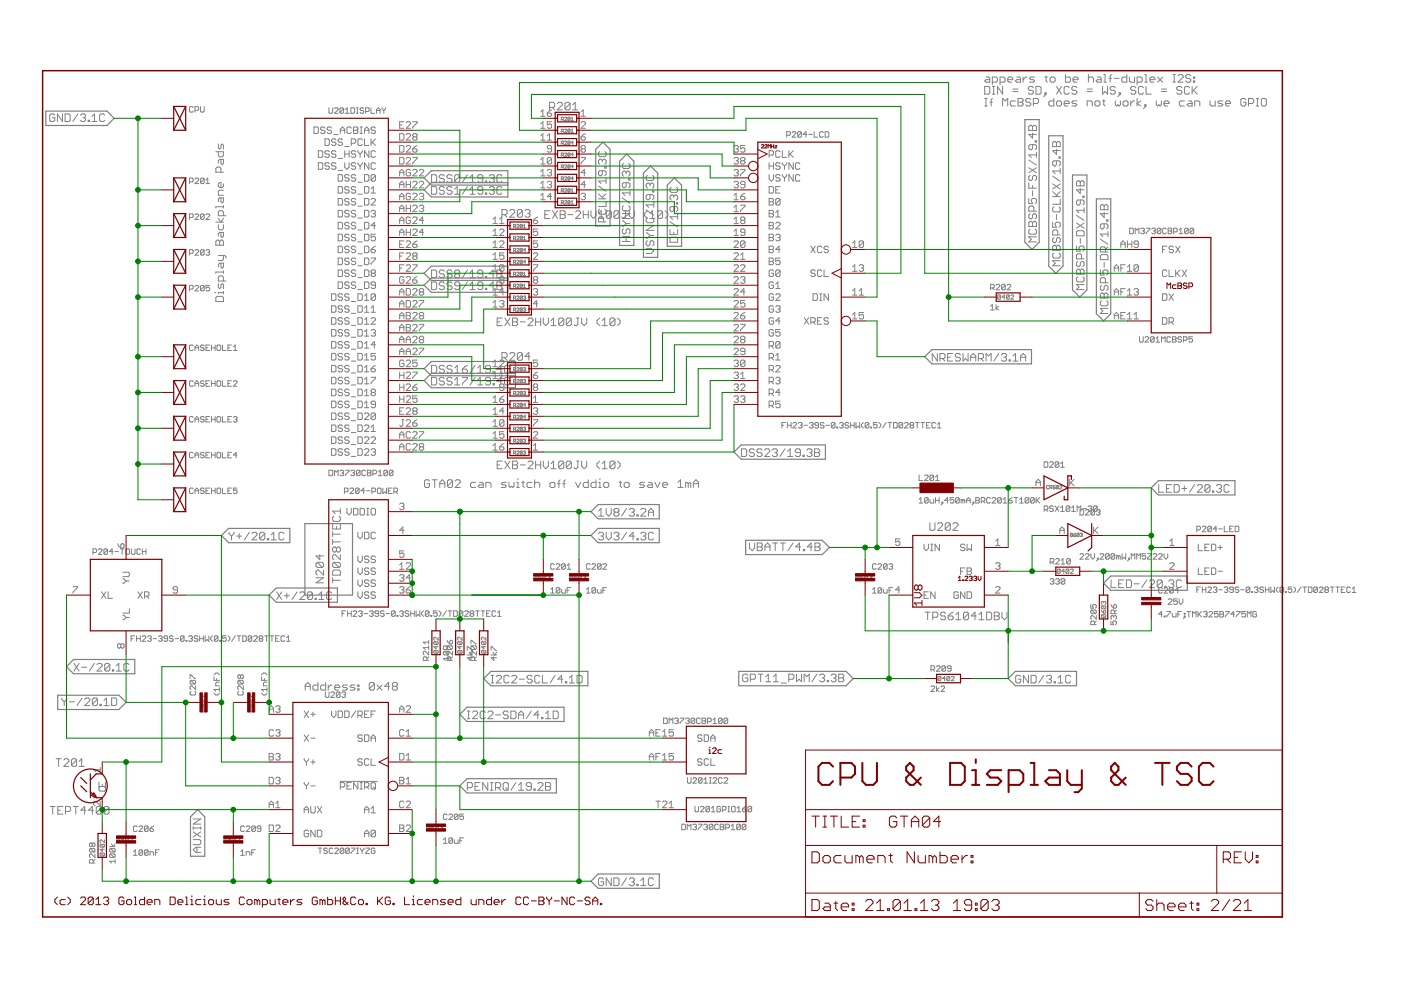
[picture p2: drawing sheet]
<svg xmlns="http://www.w3.org/2000/svg" width="297mm" height="210mm" viewBox="0 0 297 210" stroke-linecap="round" stroke-linejoin="round" font-family="sans-serif">
<g fill="#808080" stroke="#808080" stroke-width=".21">
<path d="M90.8 101.7l.3 .3z"/>
<path d="M90.3 101.7h.5z"/>
<path d="M90.3 101.7l-.3 .3z"/>
<path d="M90 102v1.1z"/>
<path d="M90 103.1l.3 .3z"/>
<path d="M90.3 103.4h.5z"/>
<path d="M91.1 103.1l-.3 .3z"/>
<path d="M91.1 102.6v.5z"/>
<path d="M90.5 102.6h.6z"/>
<path d="M92.2 101.7v1.7z"/>
<path d="M91.6 101.7h1.1z"/>
<path d="M93.2 102.3v1.1z"/>
<path d="M93.2 102.3l.6-.6z"/>
<path d="M93.8 101.7l.5 .6z"/>
<path d="M94.3 102.3v1.1z"/>
<path d="M93.2 102.6h1.1z"/>
<path d="M94.9 102v1.1z"/>
<path d="M94.9 102l.2-.3z"/>
<path d="M95.1 101.7h.6z"/>
<path d="M95.7 101.7l.2 .3z"/>
<path d="M95.9 102v1.1z"/>
<path d="M95.9 103.1l-.2 .3z"/>
<path d="M95.1 103.4h.6z"/>
<path d="M94.9 103.1l.2 .3z"/>
<path d="M94.9 103.1l1-1.1z"/>
<path d="M96.5 103.4h1.1z"/>
<path d="M96.5 103.4l1.1-1.1z"/>
<path d="M97.6 102v.3z"/>
<path d="M97.3 101.7l.3 .3z"/>
<path d="M96.8 101.7h.5z"/>
<path d="M96.8 101.7l-.3 .3z"/>
<path d="M100 102.3h.8z"/>
<path d="M100 102.3l-.2 .3z"/>
<path d="M99.8 102.6v.5z"/>
<path d="M99.8 103.1l.2 .3z"/>
<path d="M100 103.4h.8z"/>
<path d="M101.7 102.3h.5z"/>
<path d="M102.2 102.3l.3 .3z"/>
<path d="M102.5 102.6v.8z"/>
<path d="M101.7 103.4h.8z"/>
<path d="M101.4 103.1l.3 .3z"/>
<path d="M101.4 103.1l.3-.3z"/>
<path d="M101.7 102.8h.8z"/>
<path d="M103 102.3v1.1z"/>
<path d="M103 102.3h.8z"/>
<path d="M103.8 102.3l.3 .3z"/>
<path d="M104.1 102.6v.8z"/>
<path d="M106.3 103.4h.8z"/>
<path d="M107.4 103.1l-.3 .3z"/>
<path d="M107.1 102.8l.3 .3z"/>
<path d="M106.6 102.8h.5z"/>
<path d="M106.3 102.6l.3 .2z"/>
<path d="M106.6 102.3l-.3 .3z"/>
<path d="M106.6 102.3h.8z"/>
<path d="M107.9 102.3v.8z"/>
<path d="M107.9 103.1l.3 .3z"/>
<path d="M108.2 103.4l.3-.3z"/>
<path d="M108.5 103.1l.2 .3z"/>
<path d="M108.7 103.4l.3-.3z"/>
<path d="M109 102.3v.8z"/>
<path d="M109.5 102.3h.3z"/>
<path d="M109.8 102.3v1.1z"/>
<path d="M109.5 103.4h.6z"/>
<path d="M109.8 101.5v.2z"/>
<path d="M110.9 102v1.1z"/>
<path d="M110.9 103.1l.3 .3z"/>
<path d="M110.6 102.3h.6z"/>
<path d="M112 102.3h.8z"/>
<path d="M112 102.3l-.3 .3z"/>
<path d="M111.7 102.6v.5z"/>
<path d="M111.7 103.1l.3 .3z"/>
<path d="M112 103.4h.8z"/>
<path d="M113.3 101.7v1.7z"/>
<path d="M113.6 102.3l-.3 .3z"/>
<path d="M113.6 102.3h.6z"/>
<path d="M114.2 102.3l.2 .3z"/>
<path d="M114.4 102.6v.8z"/>
<path d="M116.9 103.4h.5z"/>
<path d="M117.7 103.1l-.3 .3z"/>
<path d="M117.7 102.6v.5z"/>
<path d="M117.4 102.3l.3 .3z"/>
<path d="M116.9 102.3h.5z"/>
<path d="M116.9 102.3l-.3 .3z"/>
<path d="M116.6 102.6v.5z"/>
<path d="M116.6 103.1l.3 .3z"/>
<path d="M118.5 102v1.4z"/>
<path d="M118.5 102l.3-.3z"/>
<path d="M118.2 102.6h.6z"/>
<path d="M119.6 102v1.4z"/>
<path d="M119.8 101.7l-.2 .3z"/>
<path d="M119.3 102.6h.5z"/>
<path d="M122 102.3l.6 1.1z"/>
<path d="M123.1 102.3l-.5 1.1z"/>
<path d="M124.7 101.7v1.7z"/>
<path d="M123.9 103.4h.8z"/>
<path d="M123.7 103.1l.2 .3z"/>
<path d="M123.7 102.6v.5z"/>
<path d="M123.7 102.6l.2-.3z"/>
<path d="M123.9 102.3h.8z"/>
<path d="M126.4 101.7v1.7z"/>
<path d="M125.6 103.4h.8z"/>
<path d="M125.3 103.1l.3 .3z"/>
<path d="M125.3 102.6v.5z"/>
<path d="M125.6 102.3l-.3 .3z"/>
<path d="M125.6 102.3h.8z"/>
<path d="M126.9 102.3h.3z"/>
<path d="M127.2 102.3v1.1z"/>
<path d="M126.9 103.4h.5z"/>
<path d="M127.2 101.5v.2z"/>
<path d="M128.3 103.4h.5z"/>
<path d="M128.8 103.4l.3-.3z"/>
<path d="M129.1 102.6v.5z"/>
<path d="M128.8 102.3l.3 .3z"/>
<path d="M128.3 102.3h.5z"/>
<path d="M128.3 102.3l-.3 .3z"/>
<path d="M128 102.6v.5z"/>
<path d="M128 103.1l.3 .3z"/>
<path d="M131.5 102v1.1z"/>
<path d="M131.5 103.1l.3 .3z"/>
<path d="M131.3 102.3h.5z"/>
<path d="M132.6 103.4h.6z"/>
<path d="M133.4 103.1l-.2 .3z"/>
<path d="M133.4 102.6v.5z"/>
<path d="M133.2 102.3l.2 .3z"/>
<path d="M132.6 102.3h.6z"/>
<path d="M132.6 102.3l-.3 .3z"/>
<path d="M132.3 102.6v.5z"/>
<path d="M132.3 103.1l.3 .3z"/>
<path d="M135.6 103.4h.8z"/>
<path d="M136.7 103.1l-.3 .3z"/>
<path d="M136.4 102.8l.3 .3z"/>
<path d="M135.9 102.8h.5z"/>
<path d="M135.6 102.6l.3 .2z"/>
<path d="M135.6 102.6l.3-.3z"/>
<path d="M135.9 102.3h.8z"/>
<path d="M137.5 102.3h.5z"/>
<path d="M138 102.3l.3 .3z"/>
<path d="M138.3 102.6v.8z"/>
<path d="M137.5 103.4h.8z"/>
<path d="M137.2 103.1l.3 .3z"/>
<path d="M137.2 103.1l.3-.3z"/>
<path d="M137.5 102.8h.8z"/>
<path d="M138.9 102.3l.5 1.1z"/>
<path d="M139.9 102.3l-.5 1.1z"/>
<path d="M140.8 103.4h.5z"/>
<path d="M140.5 103.1l.3 .3z"/>
<path d="M140.5 102.6v.5z"/>
<path d="M140.8 102.3l-.3 .3z"/>
<path d="M140.8 102.3h.5z"/>
<path d="M141.3 102.3l.3 .3z"/>
<path d="M141.6 102.6v.2z"/>
<path d="M140.5 102.8h1.1z"/>
<path d="M143.7 102.3l.6-.6z"/>
<path d="M144.3 101.7v1.7z"/>
<path d="M143.7 103.4h1.1z"/>
<path d="M145.4 102.3v1.1z"/>
<path d="M145.4 102.3h.2z"/>
<path d="M145.6 102.3l.3 .3z"/>
<path d="M145.9 102.6v.8z"/>
<path d="M146.2 102.3l-.3 .3z"/>
<path d="M146.2 102.3l.3 .3z"/>
<path d="M146.5 102.6v.8z"/>
<path d="M147 102.3v1.1z"/>
<path d="M147 102.3l.6-.6z"/>
<path d="M147.6 101.7l.5 .6z"/>
<path d="M148.1 102.3v1.1z"/>
<path d="M147 102.6h1.1z"/>
<path d="M209 16.3h.6z"/>
<path d="M209.6 16.3l.2 .3z"/>
<path d="M209.8 16.6v.8z"/>
<path d="M209 17.4h.8z"/>
<path d="M208.8 17.2l.2 .2z"/>
<path d="M209 16.9l-.2 .3z"/>
<path d="M209 16.9h.8z"/>
<path d="M210.4 16.3v1.7z"/>
<path d="M210.4 16.3h.8z"/>
<path d="M211.2 16.3l.3 .3z"/>
<path d="M211.5 16.6v.6z"/>
<path d="M211.5 17.2l-.3 .2z"/>
<path d="M210.4 17.4h.8z"/>
<path d="M212 16.3v1.7z"/>
<path d="M212 16.3h.9z"/>
<path d="M212.9 16.3l.2 .3z"/>
<path d="M213.1 16.6v.6z"/>
<path d="M213.1 17.2l-.2 .2z"/>
<path d="M212 17.4h.9z"/>
<path d="M213.9 17.4h.6z"/>
<path d="M213.7 17.2l.2 .2z"/>
<path d="M213.7 16.6v.6z"/>
<path d="M213.9 16.3l-.2 .3z"/>
<path d="M213.9 16.3h.6z"/>
<path d="M214.5 16.3l.2 .3z"/>
<path d="M214.7 16.6v.3z"/>
<path d="M213.7 16.9h1z"/>
<path d="M215.6 16.3h.5z"/>
<path d="M216.1 16.3l.3 .3z"/>
<path d="M216.4 16.6v.8z"/>
<path d="M215.6 17.4h.8z"/>
<path d="M215.3 17.2l.3 .2z"/>
<path d="M215.3 17.2l.3-.3z"/>
<path d="M215.6 16.9h.8z"/>
<path d="M216.9 16.3v1.1z"/>
<path d="M216.9 16.9l.6-.6z"/>
<path d="M217.5 16.3h.2z"/>
<path d="M218.3 17.4h.8z"/>
<path d="M219.4 17.2l-.3 .2z"/>
<path d="M219.1 16.9l.3 .3z"/>
<path d="M218.5 16.9h.6z"/>
<path d="M218.3 16.6l.2 .3z"/>
<path d="M218.5 16.3l-.2 .3z"/>
<path d="M218.5 16.3h.9z"/>
<path d="M221.8 16.1v1.1z"/>
<path d="M221.8 17.2l.3 .2z"/>
<path d="M221.5 16.3h.6z"/>
<path d="M222.9 17.4h.5z"/>
<path d="M223.4 17.4l.3-.2z"/>
<path d="M223.7 16.6v.6z"/>
<path d="M223.4 16.3l.3 .3z"/>
<path d="M222.9 16.3h.5z"/>
<path d="M222.9 16.3l-.3 .3z"/>
<path d="M222.6 16.6v.6z"/>
<path d="M222.6 17.2l.3 .2z"/>
<path d="M225.9 15.8v1.6z"/>
<path d="M225.9 17.4h.8z"/>
<path d="M226.7 17.4l.3-.2z"/>
<path d="M227 16.6v.6z"/>
<path d="M226.7 16.3l.3 .3z"/>
<path d="M225.9 16.3h.8z"/>
<path d="M227.8 17.4h.5z"/>
<path d="M227.5 17.2l.3 .2z"/>
<path d="M227.5 16.6v.6z"/>
<path d="M227.8 16.3l-.3 .3z"/>
<path d="M227.8 16.3h.5z"/>
<path d="M228.3 16.3l.3 .3z"/>
<path d="M228.6 16.6v.3z"/>
<path d="M227.5 16.9h1.1z"/>
<path d="M230.8 15.8v1.6z"/>
<path d="M230.8 16.6l.2-.3z"/>
<path d="M231 16.3h.6z"/>
<path d="M231.6 16.3l.2 .3z"/>
<path d="M231.8 16.6v.8z"/>
<path d="M232.7 16.3h.5z"/>
<path d="M233.2 16.3l.3 .3z"/>
<path d="M233.5 16.6v.8z"/>
<path d="M232.7 17.4h.8z"/>
<path d="M232.4 17.2l.3 .2z"/>
<path d="M232.7 16.9l-.3 .3z"/>
<path d="M232.7 16.9h.8z"/>
<path d="M234 15.8h.3z"/>
<path d="M234.3 15.8v1.6z"/>
<path d="M234 17.4h.6z"/>
<path d="M235.4 16.1v1.3z"/>
<path d="M235.4 16.1l.2-.3z"/>
<path d="M235.1 16.6h.5z"/>
<path d="M236.2 16.6h1.1z"/>
<path d="M238.9 15.8v1.6z"/>
<path d="M238.1 17.4h.8z"/>
<path d="M237.8 17.2l.3 .2z"/>
<path d="M237.8 16.6v.6z"/>
<path d="M237.8 16.6l.3-.3z"/>
<path d="M238.1 16.3h.8z"/>
<path d="M239.5 16.3v.9z"/>
<path d="M239.5 17.2l.2 .2z"/>
<path d="M239.7 17.4h.8z"/>
<path d="M240.5 16.3v1.1z"/>
<path d="M241.1 16.3v1.7z"/>
<path d="M241.1 16.3h.8z"/>
<path d="M241.9 16.3l.3 .3z"/>
<path d="M242.2 16.6v.6z"/>
<path d="M241.9 17.4l.3-.2z"/>
<path d="M241.1 17.4h.8z"/>
<path d="M242.7 15.8h.3z"/>
<path d="M243 15.8v1.6z"/>
<path d="M242.7 17.4h.5z"/>
<path d="M244.1 17.4h.5z"/>
<path d="M243.8 17.2l.3 .2z"/>
<path d="M243.8 16.6v.6z"/>
<path d="M243.8 16.6l.3-.3z"/>
<path d="M244.1 16.3h.5z"/>
<path d="M244.6 16.3l.3 .3z"/>
<path d="M244.9 16.6v.3z"/>
<path d="M243.8 16.9h1.1z"/>
<path d="M245.4 16.3l1.1 1.1z"/>
<path d="M246.5 16.3l-1.1 1.1z"/>
<path d="M248.7 17.4h.5z"/>
<path d="M249 15.8v1.6z"/>
<path d="M248.7 15.8h.5z"/>
<path d="M249.8 17.4h1z"/>
<path d="M249.8 17.4l1-1.1z"/>
<path d="M250.8 16.1v.2z"/>
<path d="M250.6 15.8l.2 .3z"/>
<path d="M250 15.8h.6z"/>
<path d="M250 15.8l-.2 .3z"/>
<path d="M252.2 15.8l.3 .3z"/>
<path d="M251.7 15.8h.5z"/>
<path d="M251.7 15.8l-.3 .3z"/>
<path d="M251.4 16.1v.2z"/>
<path d="M251.4 16.3l.3 .3z"/>
<path d="M251.7 16.6h.5z"/>
<path d="M252.2 16.6l.3 .3z"/>
<path d="M252.5 16.9v.3z"/>
<path d="M252.2 17.4l.3-.2z"/>
<path d="M251.7 17.4h.5z"/>
<path d="M251.4 17.2l.3 .2z"/>
<path d="M253 16.3h.3z"/>
<path d="M253.3 16.3v.3z"/>
<path d="M253 16.6h.3z"/>
<path d="M253 16.3v.3z"/>
<path d="M253 17.2h.3z"/>
<path d="M253.3 17.2v.2z"/>
<path d="M253 17.4h.3z"/>
<path d="M253 17.2v.2z"/>
<path d="M45.8 63.9h1.6z"/>
<path d="M47.4 63.1v.8z"/>
<path d="M47.1 62.8l.3 .3z"/>
<path d="M46 62.8h1.1z"/>
<path d="M46 62.8l-.2 .3z"/>
<path d="M45.8 63.1v.8z"/>
<path d="M46.3 62v.3z"/>
<path d="M46.3 62h1.1z"/>
<path d="M47.4 61.8v.5z"/>
<path d="M45.5 62h.3z"/>
<path d="M47.4 60.4v.8z"/>
<path d="M47.1 60.1l.3 .3z"/>
<path d="M47.1 60.1l-.3 .3z"/>
<path d="M46.8 60.4v.5z"/>
<path d="M46.8 60.9l-.2 .3z"/>
<path d="M46.3 60.9l.3 .3z"/>
<path d="M46.3 60.1v.8z"/>
<path d="M46.3 59.6h1.6z"/>
<path d="M46.3 58.8v.8z"/>
<path d="M46.3 58.8l.3-.3z"/>
<path d="M46.6 58.5h.5z"/>
<path d="M47.1 58.5l.3 .3z"/>
<path d="M47.4 58.8v.8z"/>
<path d="M45.8 57.7v.3z"/>
<path d="M45.8 57.7h1.6z"/>
<path d="M47.4 57.4v.6z"/>
<path d="M46.3 56.1v.5z"/>
<path d="M46.3 56.1l.3-.3z"/>
<path d="M46.6 55.8h.8z"/>
<path d="M47.4 55.8v.8z"/>
<path d="M47.4 56.6l-.3 .3z"/>
<path d="M46.8 56.6l.3 .3z"/>
<path d="M46.8 55.8v.8z"/>
<path d="M46.3 55.2h.8z"/>
<path d="M47.4 55l-.3 .2z"/>
<path d="M47.4 54.2v.8z"/>
<path d="M46.3 54.2h1.3z"/>
<path d="M47.6 54.2l.3 .2z"/>
<path d="M47.9 54.4v.3z"/>
<path d="M45.8 52h1.6z"/>
<path d="M45.8 51.2v.8z"/>
<path d="M45.8 51.2l.2-.3z"/>
<path d="M46 50.9h.3z"/>
<path d="M46.3 50.9l.3 .3z"/>
<path d="M46.6 51.2l.2-.3z"/>
<path d="M46.8 50.9h.3z"/>
<path d="M47.1 50.9l.3 .3z"/>
<path d="M47.4 51.2v.8z"/>
<path d="M46.6 51.2v.8z"/>
<path d="M46.3 49.6v.5z"/>
<path d="M46.3 49.6l.3-.3z"/>
<path d="M46.6 49.3h.8z"/>
<path d="M47.4 49.3v.8z"/>
<path d="M47.4 50.1l-.3 .3z"/>
<path d="M46.8 50.1l.3 .3z"/>
<path d="M46.8 49.3v.8z"/>
<path d="M46.3 47.6v.9z"/>
<path d="M46.3 48.5l.3 .2z"/>
<path d="M46.6 48.7h.5z"/>
<path d="M47.4 48.5l-.3 .2z"/>
<path d="M47.4 47.6v.9z"/>
<path d="M45.8 47.1h1.6z"/>
<path d="M47.4 46.3l-.6 .8z"/>
<path d="M46.3 46.3l.5 .8z"/>
<path d="M46.3 45.7h1.6z"/>
<path d="M46.3 44.9v.8z"/>
<path d="M46.3 44.9l.3-.2z"/>
<path d="M46.6 44.7h.5z"/>
<path d="M47.1 44.7l.3 .2z"/>
<path d="M47.4 44.9v.8z"/>
<path d="M45.8 43.8v.3z"/>
<path d="M45.8 43.8h1.6z"/>
<path d="M47.4 43.6v.5z"/>
<path d="M46.3 42.2v.6z"/>
<path d="M46.3 42.2l.3-.2z"/>
<path d="M46.6 42h.8z"/>
<path d="M47.4 42v.8z"/>
<path d="M47.4 42.8l-.3 .2z"/>
<path d="M46.8 42.8l.3 .2z"/>
<path d="M46.8 42v.8z"/>
<path d="M46.3 41.4h1.1z"/>
<path d="M46.3 40.6v.8z"/>
<path d="M46.3 40.6l.3-.3z"/>
<path d="M46.6 40.3h.8z"/>
<path d="M47.4 39v.5z"/>
<path d="M47.4 39.5l-.3 .3z"/>
<path d="M46.6 39.8h.5z"/>
<path d="M46.3 39.5l.3 .3z"/>
<path d="M46.3 39v.5z"/>
<path d="M46.3 39l.3-.3z"/>
<path d="M46.6 38.7h.2z"/>
<path d="M46.8 38.7v1.1z"/>
<path d="M45.8 36.5h1.6z"/>
<path d="M45.8 35.7v.8z"/>
<path d="M45.8 35.7l.2-.3z"/>
<path d="M46 35.4h.6z"/>
<path d="M46.6 35.4l.2 .3z"/>
<path d="M46.8 35.7v.8z"/>
<path d="M46.3 34.1v.5z"/>
<path d="M46.3 34.1l.3-.3z"/>
<path d="M46.6 33.8h.8z"/>
<path d="M47.4 33.8v.8z"/>
<path d="M47.4 34.6l-.3 .3z"/>
<path d="M46.8 34.6l.3 .3z"/>
<path d="M46.8 33.8v.8z"/>
<path d="M45.8 32.2h1.6z"/>
<path d="M47.4 32.2v.8z"/>
<path d="M47.4 33l-.3 .3z"/>
<path d="M46.6 33.3h.5z"/>
<path d="M46.3 33l.3 .3z"/>
<path d="M46.3 32.2v.8z"/>
<path d="M47.4 30.8v.8z"/>
<path d="M47.1 30.5l.3 .3z"/>
<path d="M47.1 30.5l-.3 .3z"/>
<path d="M46.8 30.8v.5z"/>
<path d="M46.8 31.3l-.2 .3z"/>
<path d="M46.3 31.3l.3 .3z"/>
<path d="M46.3 30.5v.8z"/>
<path d="M64.7 145.2v1.1z"/>
<path d="M64.7 145.2l.6-.5z"/>
<path d="M65.3 144.7l.5 .5z"/>
<path d="M65.8 145.2v1.1z"/>
<path d="M64.7 145.5h1.1z"/>
<path d="M67.4 144.7v1.6z"/>
<path d="M66.6 146.3h.8z"/>
<path d="M66.3 146l.3 .3z"/>
<path d="M66.3 145.5v.5z"/>
<path d="M66.3 145.5l.3-.3z"/>
<path d="M66.6 145.2h.8z"/>
<path d="M69 144.7v1.6z"/>
<path d="M68.2 146.3h.8z"/>
<path d="M68 146l.2 .3z"/>
<path d="M68 145.5v.5z"/>
<path d="M68 145.5l.2-.3z"/>
<path d="M68.2 145.2h.8z"/>
<path d="M69.6 145.2v1.1z"/>
<path d="M69.6 145.8l.5-.6z"/>
<path d="M70.1 145.2h.3z"/>
<path d="M71.2 146.3h.6z"/>
<path d="M71 146l.2 .3z"/>
<path d="M71 145.5v.5z"/>
<path d="M71 145.5l.2-.3z"/>
<path d="M71.2 145.2h.6z"/>
<path d="M71.8 145.2l.2 .3z"/>
<path d="M72 145.5v.3z"/>
<path d="M71 145.8h1z"/>
<path d="M72.6 146.3h.8z"/>
<path d="M73.7 146l-.3 .3z"/>
<path d="M73.4 145.8l.3 .2z"/>
<path d="M72.9 145.8h.5z"/>
<path d="M72.6 145.5l.3 .3z"/>
<path d="M72.6 145.5l.3-.3z"/>
<path d="M72.9 145.2h.8z"/>
<path d="M74.2 146.3h.8z"/>
<path d="M75.3 146l-.3 .3z"/>
<path d="M75 145.8l.3 .2z"/>
<path d="M74.5 145.8h.5z"/>
<path d="M74.2 145.5l.3 .3z"/>
<path d="M74.2 145.5l.3-.3z"/>
<path d="M74.5 145.2h.8z"/>
<path d="M75.8 145.2h.3z"/>
<path d="M76.1 145.2v.3z"/>
<path d="M75.8 145.5h.3z"/>
<path d="M75.8 145.2v.3z"/>
<path d="M75.8 146h.3z"/>
<path d="M76.1 146v.3z"/>
<path d="M75.8 146.3h.3z"/>
<path d="M75.8 146v.3z"/>
<path d="M78.3 145v1z"/>
<path d="M78.3 145l.3-.3z"/>
<path d="M78.6 144.7h.5z"/>
<path d="M79.1 144.7l.3 .3z"/>
<path d="M79.4 145v1z"/>
<path d="M79.4 146l-.3 .3z"/>
<path d="M78.6 146.3h.5z"/>
<path d="M78.3 146l.3 .3z"/>
<path d="M78.3 146l1.1-1z"/>
<path d="M79.9 145.2l1.1 1.1z"/>
<path d="M81 145.2l-1.1 1.1z"/>
<path d="M82.4 144.7v1.6z"/>
<path d="M82.4 144.7l-.8 .8z"/>
<path d="M81.6 145.5h1z"/>
<path d="M83.4 144.7l-.2 .3z"/>
<path d="M83.4 144.7h.6z"/>
<path d="M84 144.7l.3 .3z"/>
<path d="M84.3 145v.2z"/>
<path d="M84 145.5l.3-.3z"/>
<path d="M84 145.5l.3 .3z"/>
<path d="M84.3 145.8v.2z"/>
<path d="M84.3 146l-.3 .3z"/>
<path d="M83.4 146.3h.6z"/>
<path d="M83.2 146l.2 .3z"/>
<path d="M83.2 145.8v.2z"/>
<path d="M83.2 145.8l.2-.3z"/>
<path d="M83.2 145.2l.2 .3z"/>
<path d="M83.2 145v.2z"/>
<path d="M83.4 145.5h.6z"/>
<path d="M208.8 18.3v1.7z"/>
<path d="M208.8 20h.8z"/>
<path d="M209.8 19.7l-.2 .3z"/>
<path d="M209.8 18.6v1.1z"/>
<path d="M209.6 18.3l.2 .3z"/>
<path d="M208.8 18.3h.8z"/>
<path d="M210.4 20h.5z"/>
<path d="M210.7 18.3v1.7z"/>
<path d="M210.4 18.3h.5z"/>
<path d="M211.5 18.3v1.7z"/>
<path d="M211.5 18.3l1.1 1.7z"/>
<path d="M212.6 18.3v1.7z"/>
<path d="M214.8 19.4h1z"/>
<path d="M214.8 18.9h1z"/>
<path d="M218.8 18.3l.3 .3z"/>
<path d="M218.3 18.3h.5z"/>
<path d="M218.3 18.3l-.3 .3z"/>
<path d="M218 18.6v.3z"/>
<path d="M218 18.9l.3 .3z"/>
<path d="M218.3 19.2h.5z"/>
<path d="M218.8 19.2l.3 .2z"/>
<path d="M219.1 19.4v.3z"/>
<path d="M219.1 19.7l-.3 .3z"/>
<path d="M218.3 20h.5z"/>
<path d="M218 19.7l.3 .3z"/>
<path d="M219.6 18.3v1.7z"/>
<path d="M219.6 20h.9z"/>
<path d="M220.5 20l.2-.3z"/>
<path d="M220.7 18.6v1.1z"/>
<path d="M220.5 18.3l.2 .3z"/>
<path d="M219.6 18.3h.9z"/>
<path d="M221.3 20.5l.5-.5z"/>
<path d="M221.8 19.7v.3z"/>
<path d="M221.5 19.7h.3z"/>
<path d="M221.5 19.7v.3z"/>
<path d="M221.5 20h.3z"/>
<path d="M224 18.3l1.1 1.7z"/>
<path d="M225.1 18.3l-1.1 1.7z"/>
<path d="M226.4 18.3l.3 .3z"/>
<path d="M225.9 18.3h.5z"/>
<path d="M225.9 18.3l-.3 .3z"/>
<path d="M225.6 18.6v1.1z"/>
<path d="M225.6 19.7l.3 .3z"/>
<path d="M225.9 20h.5z"/>
<path d="M226.4 20l.3-.3z"/>
<path d="M228 18.3l.3 .3z"/>
<path d="M227.5 18.3h.5z"/>
<path d="M227.5 18.3l-.3 .3z"/>
<path d="M227.2 18.6v.3z"/>
<path d="M227.2 18.9l.3 .3z"/>
<path d="M227.5 19.2h.5z"/>
<path d="M228 19.2l.3 .2z"/>
<path d="M228.3 19.4v.3z"/>
<path d="M228.3 19.7l-.3 .3z"/>
<path d="M227.5 20h.5z"/>
<path d="M227.2 19.7l.3 .3z"/>
<path d="M230.5 19.4h1.1z"/>
<path d="M230.5 18.9h1.1z"/>
<path d="M233.8 18.3v1.7z"/>
<path d="M234.3 19.4l-.5 .6z"/>
<path d="M234.3 19.4l.5 .6z"/>
<path d="M234.8 18.3v1.7z"/>
<path d="M236.2 18.3l.3 .3z"/>
<path d="M235.6 18.3h.6z"/>
<path d="M235.4 18.6l.2-.3z"/>
<path d="M235.4 18.6v.3z"/>
<path d="M235.4 18.9l.2 .3z"/>
<path d="M235.6 19.2h.6z"/>
<path d="M236.2 19.2l.3 .2z"/>
<path d="M236.5 19.4v.3z"/>
<path d="M236.5 19.7l-.3 .3z"/>
<path d="M235.6 20h.6z"/>
<path d="M235.4 19.7l.2 .3z"/>
<path d="M237 20.5l.6-.5z"/>
<path d="M237.6 19.7v.3z"/>
<path d="M237.3 19.7h.3z"/>
<path d="M237.3 19.7v.3z"/>
<path d="M237.3 20h.3z"/>
<path d="M240.5 18.3l.3 .3z"/>
<path d="M240 18.3h.5z"/>
<path d="M240 18.3l-.3 .3z"/>
<path d="M239.7 18.6v.3z"/>
<path d="M239.7 18.9l.3 .3z"/>
<path d="M240 19.2h.5z"/>
<path d="M240.5 19.2l.3 .2z"/>
<path d="M240.8 19.4v.3z"/>
<path d="M240.5 20l.3-.3z"/>
<path d="M240 20h.5z"/>
<path d="M239.7 19.7l.3 .3z"/>
<path d="M242.2 18.3l.2 .3z"/>
<path d="M241.6 18.3h.6z"/>
<path d="M241.6 18.3l-.2 .3z"/>
<path d="M241.4 18.6v1.1z"/>
<path d="M241.4 19.7l.2 .3z"/>
<path d="M241.6 20h.6z"/>
<path d="M242.2 20l.2-.3z"/>
<path d="M243 18.3v1.7z"/>
<path d="M243 20h1.1z"/>
<path d="M246.3 19.4h1z"/>
<path d="M246.3 18.9h1z"/>
<path d="M250.3 18.3l.3 .3z"/>
<path d="M249.8 18.3h.5z"/>
<path d="M249.8 18.3l-.3 .3z"/>
<path d="M249.5 18.6v.3z"/>
<path d="M249.5 18.9l.3 .3z"/>
<path d="M249.8 19.2h.5z"/>
<path d="M250.3 19.2l.3 .2z"/>
<path d="M250.6 19.4v.3z"/>
<path d="M250.6 19.7l-.3 .3z"/>
<path d="M249.8 20h.5z"/>
<path d="M249.5 19.7l.3 .3z"/>
<path d="M251.9 18.3l.3 .3z"/>
<path d="M251.4 18.3h.5z"/>
<path d="M251.4 18.3l-.3 .3z"/>
<path d="M251.1 18.6v1.1z"/>
<path d="M251.1 19.7l.3 .3z"/>
<path d="M251.4 20h.5z"/>
<path d="M252.2 19.7l-.3 .3z"/>
<path d="M252.8 18.3v1.7z"/>
<path d="M252.8 19.4l1-1.1z"/>
<path d="M253 19.2l.8 .8z"/>
<path d="M208.8 22.5h.5z"/>
<path d="M209 20.9v1.6z"/>
<path d="M208.8 20.9h.5z"/>
<path d="M210.1 21.1v1.4z"/>
<path d="M210.1 21.1l.3-.2z"/>
<path d="M209.9 21.7h.5z"/>
<path d="M212.6 20.9v1.6z"/>
<path d="M212.6 20.9l.5 .5z"/>
<path d="M213.1 21.4l.6-.5z"/>
<path d="M213.7 20.9v1.6z"/>
<path d="M214.5 21.4h.8z"/>
<path d="M214.5 21.4l-.3 .3z"/>
<path d="M214.2 21.7v.5z"/>
<path d="M214.2 22.2l.3 .3z"/>
<path d="M214.5 22.5h.8z"/>
<path d="M215.8 20.9v1.6z"/>
<path d="M215.8 20.9h.8z"/>
<path d="M216.6 20.9l.3 .2z"/>
<path d="M216.9 21.1v.3z"/>
<path d="M216.6 21.7l.3-.3z"/>
<path d="M216.6 21.7l.3 .2z"/>
<path d="M216.9 21.9v.3z"/>
<path d="M216.9 22.2l-.3 .3z"/>
<path d="M215.8 22.5h.8z"/>
<path d="M215.8 21.7h.8z"/>
<path d="M218.3 20.9l.2 .2z"/>
<path d="M217.7 20.9h.6z"/>
<path d="M217.5 21.1l.2-.2z"/>
<path d="M217.5 21.1v.3z"/>
<path d="M217.5 21.4l.2 .3z"/>
<path d="M217.7 21.7h.6z"/>
<path d="M218.3 21.7l.2 .2z"/>
<path d="M218.5 21.9v.3z"/>
<path d="M218.5 22.2l-.2 .3z"/>
<path d="M217.7 22.5h.6z"/>
<path d="M217.5 22.2l.2 .3z"/>
<path d="M219.1 20.9v1.6z"/>
<path d="M219.1 20.9h.8z"/>
<path d="M219.9 20.9l.3 .2z"/>
<path d="M220.2 21.1v.6z"/>
<path d="M219.9 21.9l.3-.2z"/>
<path d="M219.1 21.9h.8z"/>
<path d="M223.4 20.9v1.6z"/>
<path d="M222.6 22.5h.8z"/>
<path d="M222.4 22.2l.2 .3z"/>
<path d="M222.4 21.7v.5z"/>
<path d="M222.4 21.7l.2-.3z"/>
<path d="M222.6 21.4h.8z"/>
<path d="M224.3 22.5h.5z"/>
<path d="M225.1 22.2l-.3 .3z"/>
<path d="M225.1 21.7v.5z"/>
<path d="M224.8 21.4l.3 .3z"/>
<path d="M224.3 21.4h.5z"/>
<path d="M224.3 21.4l-.3 .3z"/>
<path d="M224 21.7v.5z"/>
<path d="M224 22.2l.3 .3z"/>
<path d="M225.9 22.5h.5z"/>
<path d="M225.6 22.2l.3 .3z"/>
<path d="M225.6 21.7v.5z"/>
<path d="M225.9 21.4l-.3 .3z"/>
<path d="M225.9 21.4h.5z"/>
<path d="M226.4 21.4l.3 .3z"/>
<path d="M226.7 21.7v.2z"/>
<path d="M225.6 21.9h1.1z"/>
<path d="M227.2 22.5h.8z"/>
<path d="M228 22.5l.3-.3z"/>
<path d="M228 21.9l.3 .3z"/>
<path d="M227.5 21.9h.5z"/>
<path d="M227.2 21.7l.3 .2z"/>
<path d="M227.5 21.4l-.3 .3z"/>
<path d="M227.5 21.4h.8z"/>
<path d="M230.5 21.4v1.1z"/>
<path d="M230.5 21.4h.8z"/>
<path d="M231.3 21.4l.3 .3z"/>
<path d="M231.6 21.7v.8z"/>
<path d="M232.4 22.5h.5z"/>
<path d="M232.9 22.5l.3-.3z"/>
<path d="M233.2 21.7v.5z"/>
<path d="M232.9 21.4l.3 .3z"/>
<path d="M232.4 21.4h.5z"/>
<path d="M232.4 21.4l-.3 .3z"/>
<path d="M232.1 21.7v.5z"/>
<path d="M232.1 22.2l.3 .3z"/>
<path d="M234 21.1v1.1z"/>
<path d="M234 22.2l.3 .3z"/>
<path d="M233.8 21.4h.5z"/>
<path d="M236.5 21.4v.8z"/>
<path d="M236.5 22.2l.2 .3z"/>
<path d="M237 22.2l-.3 .3z"/>
<path d="M237 22.2l.3 .3z"/>
<path d="M237.3 22.5l.3-.3z"/>
<path d="M237.6 21.4v.8z"/>
<path d="M238.4 22.5h.5z"/>
<path d="M238.9 22.5l.3-.3z"/>
<path d="M239.2 21.7v.5z"/>
<path d="M238.9 21.4l.3 .3z"/>
<path d="M238.4 21.4h.5z"/>
<path d="M238.4 21.4l-.3 .3z"/>
<path d="M238.1 21.7v.5z"/>
<path d="M238.1 22.2l.3 .3z"/>
<path d="M239.7 21.4v1.1z"/>
<path d="M240.3 21.4l-.6 .5z"/>
<path d="M240.3 21.4h.2z"/>
<path d="M241.1 20.9v1.6z"/>
<path d="M241.1 21.9l.8 .6z"/>
<path d="M241.1 21.9l.8-.5z"/>
<path d="M243 22.5l-.6 .5z"/>
<path d="M243 22.2v.3z"/>
<path d="M242.7 22.2h.3z"/>
<path d="M242.7 22.2v.3z"/>
<path d="M242.7 22.5h.3z"/>
<path d="M245.2 21.4v.8z"/>
<path d="M245.2 22.2l.2 .3z"/>
<path d="M245.7 22.2l-.3 .3z"/>
<path d="M245.7 22.2l.3 .3z"/>
<path d="M246 22.5l.2-.3z"/>
<path d="M246.2 21.4v.8z"/>
<path d="M247.1 22.5h.5z"/>
<path d="M246.8 22.2l.3 .3z"/>
<path d="M246.8 21.7v.5z"/>
<path d="M246.8 21.7l.3-.3z"/>
<path d="M247.1 21.4h.5z"/>
<path d="M247.6 21.4l.3 .3z"/>
<path d="M247.9 21.7v.2z"/>
<path d="M246.8 21.9h1.1z"/>
<path d="M250.3 21.4h.8z"/>
<path d="M250.3 21.4l-.3 .3z"/>
<path d="M250 21.7v.5z"/>
<path d="M250 22.2l.3 .3z"/>
<path d="M250.3 22.5h.8z"/>
<path d="M251.9 21.4h.6z"/>
<path d="M252.5 21.4l.3 .3z"/>
<path d="M252.8 21.7v.8z"/>
<path d="M251.9 22.5h.9z"/>
<path d="M251.7 22.2l.2 .3z"/>
<path d="M251.7 22.2l.2-.3z"/>
<path d="M251.9 21.9h.9z"/>
<path d="M253.3 21.4v1.1z"/>
<path d="M253.3 21.4h.8z"/>
<path d="M254.1 21.4l.3 .3z"/>
<path d="M254.4 21.7v.8z"/>
<path d="M256.6 21.4v.8z"/>
<path d="M256.6 22.2l.2 .3z"/>
<path d="M256.8 22.5h.8z"/>
<path d="M257.6 21.4v1.1z"/>
<path d="M258.2 22.5h.8z"/>
<path d="M259.3 22.2l-.3 .3z"/>
<path d="M259 21.9l.3 .3z"/>
<path d="M258.5 21.9h.5z"/>
<path d="M258.2 21.7l.3 .2z"/>
<path d="M258.2 21.7l.3-.3z"/>
<path d="M258.5 21.4h.8z"/>
<path d="M260.1 22.5h.5z"/>
<path d="M259.8 22.2l.3 .3z"/>
<path d="M259.8 21.7v.5z"/>
<path d="M259.8 21.7l.3-.3z"/>
<path d="M260.1 21.4h.5z"/>
<path d="M260.6 21.4l.3 .3z"/>
<path d="M260.9 21.7v.2z"/>
<path d="M259.8 21.9h1.1z"/>
<path d="M263.9 20.9l.3 .2z"/>
<path d="M263.4 20.9h.5z"/>
<path d="M263.1 21.1l.3-.2z"/>
<path d="M263.1 21.1v1.1z"/>
<path d="M263.1 22.2l.3 .3z"/>
<path d="M263.4 22.5h.5z"/>
<path d="M263.9 22.5l.3-.3z"/>
<path d="M264.2 21.7v.5z"/>
<path d="M263.6 21.7h.6z"/>
<path d="M264.7 20.9v1.6z"/>
<path d="M264.7 20.9h.8z"/>
<path d="M265.5 20.9l.3 .2z"/>
<path d="M265.8 21.1v.6z"/>
<path d="M265.8 21.7l-.3 .2z"/>
<path d="M264.7 21.9h.8z"/>
<path d="M266.3 22.5h.6z"/>
<path d="M266.6 20.9v1.6z"/>
<path d="M266.3 20.9h.6z"/>
<path d="M267.7 20.9h.5z"/>
<path d="M267.4 21.1l.3-.2z"/>
<path d="M267.4 21.1v1.1z"/>
<path d="M267.4 22.2l.3 .3z"/>
<path d="M267.7 22.5h.5z"/>
<path d="M268.5 22.2l-.3 .3z"/>
<path d="M268.5 21.1v1.1z"/>
<path d="M268.2 20.9l.3 .2z"/>
<path d="M90.5 175.2v.6z"/>
<path d="M90.6 175l-.1 .2z"/>
<path d="M90.6 175h.3z"/>
<path d="M90.9 175l.2 .2z"/>
<path d="M91.1 175.2v.6z"/>
<path d="M91.1 175.8l-.2 .1z"/>
<path d="M90.6 175.9h.3z"/>
<path d="M90.5 175.8l.1 .1z"/>
<path d="M90.5 175.8l.6-.6z"/>
<path d="M91.7 175.2l.3-.2z"/>
<path d="M91.7 175.2l-.3 .3z"/>
<path d="M91.4 175.5v.3z"/>
<path d="M91.4 175.8l.1 .1z"/>
<path d="M91.5 175.9h.4z"/>
<path d="M92 175.8l-.1 .1z"/>
<path d="M92 175.6v.2z"/>
<path d="M91.9 175.5l.1 .1z"/>
<path d="M91.4 175.5h.5z"/>
<path d="M92.3 175.2v.6z"/>
<path d="M92.5 175l-.2 .2z"/>
<path d="M92.5 175h.3z"/>
<path d="M92.8 175l.1 .2z"/>
<path d="M92.9 175.2v.6z"/>
<path d="M92.9 175.8l-.1 .1z"/>
<path d="M92.5 175.9h.3z"/>
<path d="M92.3 175.8l.2 .1z"/>
<path d="M92.3 175.8l.6-.6z"/>
<path d="M93.4 175l-.1 .2z"/>
<path d="M93.4 175h.3z"/>
<path d="M93.7 175l.2 .2z"/>
<path d="M93.9 175.2v.1z"/>
<path d="M93.9 175.3l-.2 .2z"/>
<path d="M93.6 175.5h.1z"/>
<path d="M93.7 175.5l.2 .1z"/>
<path d="M93.9 175.6v.2z"/>
<path d="M93.9 175.8l-.2 .1z"/>
<path d="M93.4 175.9h.3z"/>
<path d="M93.3 175.8l.1 .1z"/>
<path d="M181.4 122.1v.6z"/>
<path d="M181.4 122.1l.2-.2z"/>
<path d="M181.6 121.9h.3z"/>
<path d="M181.9 121.9l.2 .2z"/>
<path d="M182.1 122.1v.6z"/>
<path d="M181.9 122.9l.2-.2z"/>
<path d="M181.6 122.9h.3z"/>
<path d="M181.4 122.7l.2 .2z"/>
<path d="M181.4 122.7l.7-.6z"/>
<path d="M182.7 122.1l.3-.2z"/>
<path d="M182.7 122.1l-.3 .3z"/>
<path d="M182.4 122.4v.3z"/>
<path d="M182.4 122.7l.1 .2z"/>
<path d="M182.5 122.9h.3z"/>
<path d="M182.8 122.9l.2-.2z"/>
<path d="M183 122.5v.2z"/>
<path d="M182.8 122.4l.2 .1z"/>
<path d="M182.4 122.4h.4z"/>
<path d="M183.3 122.1v.6z"/>
<path d="M183.3 122.1l.2-.2z"/>
<path d="M183.5 121.9h.3z"/>
<path d="M183.8 121.9l.1 .2z"/>
<path d="M183.9 122.1v.6z"/>
<path d="M183.8 122.9l.1-.2z"/>
<path d="M183.5 122.9h.3z"/>
<path d="M183.3 122.7l.2 .2z"/>
<path d="M183.3 122.7l.6-.6z"/>
<path d="M184.2 122.1l.2-.2z"/>
<path d="M184.4 121.9h.3z"/>
<path d="M184.7 121.9l.2 .2z"/>
<path d="M184.9 122.1v.1z"/>
<path d="M184.7 122.4l.2-.2z"/>
<path d="M184.6 122.4h.1z"/>
<path d="M184.7 122.4l.2 .1z"/>
<path d="M184.9 122.5v.2z"/>
<path d="M184.7 122.9l.2-.2z"/>
<path d="M184.4 122.9h.3z"/>
<path d="M184.2 122.7l.2 .2z"/>
<path d="M233.7 130.9h.6z"/>
<path d="M233.5 130.8l.2 .1z"/>
<path d="M233.5 130.5v.3z"/>
<path d="M233.5 130.5l.2-.2z"/>
<path d="M233.7 130.3h.6z"/>
<path d="M234.3 130.3l.1 .2z"/>
<path d="M234.4 130.5v.3z"/>
<path d="M234.4 130.8l-.1 .1z"/>
<path d="M233.7 130.3l.6 .6z"/>
<path d="M233.5 129.4l.2 .3z"/>
<path d="M233.7 129.7l.3 .3z"/>
<path d="M234 130h.3z"/>
<path d="M234.3 130l.1-.1z"/>
<path d="M234.4 129.5v.4z"/>
<path d="M234.3 129.4l.1 .1z"/>
<path d="M234.1 129.4h.2z"/>
<path d="M234.1 129.4l-.1 .1z"/>
<path d="M234 129.5v.5z"/>
<path d="M233.7 129.1h.6z"/>
<path d="M233.5 128.9l.2 .2z"/>
<path d="M233.5 128.6v.3z"/>
<path d="M233.5 128.6l.2-.1z"/>
<path d="M233.7 128.5h.6z"/>
<path d="M234.3 128.5l.1 .1z"/>
<path d="M234.4 128.6v.3z"/>
<path d="M234.4 128.9l-.1 .2z"/>
<path d="M233.7 128.5l.6 .6z"/>
<path d="M233.5 128l.2 .1z"/>
<path d="M233.5 127.7v.3z"/>
<path d="M233.5 127.7l.2-.2z"/>
<path d="M233.7 127.5h.1z"/>
<path d="M233.8 127.5l.2 .2z"/>
<path d="M234 127.7v.1z"/>
<path d="M234.1 127.5l-.1 .2z"/>
<path d="M234.1 127.5h.2z"/>
<path d="M234.3 127.5l.1 .2z"/>
<path d="M234.4 127.7v.3z"/>
<path d="M234.4 128l-.1 .1z"/>
<path d="M21.4 181.5h.6z"/>
<path d="M21.2 181.3l.2 .2z"/>
<path d="M21.2 181v.3z"/>
<path d="M21.2 181l.2-.1z"/>
<path d="M21.4 180.9h.6z"/>
<path d="M22 180.9l.1 .1z"/>
<path d="M22.1 181v.3z"/>
<path d="M22.1 181.3l-.1 .2z"/>
<path d="M21.4 180.9l.6 .6z"/>
<path d="M21.2 180.1h.9z"/>
<path d="M21.2 180.1l.5 .5z"/>
<path d="M21.7 179.9v.7z"/>
<path d="M21.4 179.6h.6z"/>
<path d="M21.2 179.5l.2 .1z"/>
<path d="M21.2 179.2v.3z"/>
<path d="M21.2 179.2l.2-.2z"/>
<path d="M21.4 179h.6z"/>
<path d="M22 179l.1 .2z"/>
<path d="M22.1 179.2v.3z"/>
<path d="M22.1 179.5l-.1 .1z"/>
<path d="M21.4 179l.6 .6z"/>
<path d="M22.1 178.1v.6z"/>
<path d="M21.5 178.1l.6 .6z"/>
<path d="M21.4 178.1h.1z"/>
<path d="M21.4 178.1l-.2 .1z"/>
<path d="M21.2 178.2v.3z"/>
<path d="M21.2 178.5l.2 .2z"/>
<path d="M24.7 177.7v.6z"/>
<path d="M24.7 177.7l.2-.2z"/>
<path d="M24.9 177.5h.3z"/>
<path d="M25.2 177.5l.2 .2z"/>
<path d="M25.4 177.7v.6z"/>
<path d="M25.2 178.5l.2-.2z"/>
<path d="M24.9 178.5h.3z"/>
<path d="M24.7 178.3l.2 .2z"/>
<path d="M24.7 178.3l.7-.6z"/>
<path d="M26.1 177.5v1z"/>
<path d="M26.1 177.5l-.4 .5z"/>
<path d="M25.7 178h.6z"/>
<path d="M26.6 177.7v.6z"/>
<path d="M26.6 177.7l.2-.2z"/>
<path d="M26.8 177.5h.3z"/>
<path d="M27.1 177.5l.1 .2z"/>
<path d="M27.2 177.7v.6z"/>
<path d="M27.1 178.5l.1-.2z"/>
<path d="M26.8 178.5h.3z"/>
<path d="M26.6 178.3l.2 .2z"/>
<path d="M26.6 178.3l.6-.6z"/>
<path d="M27.5 178.5h.7z"/>
<path d="M27.5 178.5l.7-.7z"/>
<path d="M28.2 177.7v.1z"/>
<path d="M28 177.5l.2 .2z"/>
<path d="M27.7 177.5h.3z"/>
<path d="M27.7 177.5l-.2 .2z"/>
<path d="M97.2 138.5h.6z"/>
<path d="M97 138.4l.2 .1z"/>
<path d="M97 138v.4z"/>
<path d="M97 138l.2-.1z"/>
<path d="M97.2 137.9h.6z"/>
<path d="M97.8 137.9l.2 .1z"/>
<path d="M98 138v.4z"/>
<path d="M98 138.4l-.2 .1z"/>
<path d="M97.2 137.9l.6 .6z"/>
<path d="M97 137.1h1z"/>
<path d="M97 137.1l.5 .5z"/>
<path d="M97.5 137v.6z"/>
<path d="M97.2 136.7h.6z"/>
<path d="M97 136.5l.2 .2z"/>
<path d="M97 136.2v.3z"/>
<path d="M97 136.2l.2-.2z"/>
<path d="M97.2 136h.6z"/>
<path d="M97.8 136l.2 .2z"/>
<path d="M98 136.2v.3z"/>
<path d="M98 136.5l-.2 .2z"/>
<path d="M97.2 136l.6 .7z"/>
<path d="M98 135.1v.6z"/>
<path d="M97.3 135.1l.7 .6z"/>
<path d="M97.2 135.1h.1z"/>
<path d="M97.2 135.1l-.2 .2z"/>
<path d="M97 135.3v.3z"/>
<path d="M97 135.6l.2 .1z"/>
<path d="M102.2 138.5h.7z"/>
<path d="M102.1 138.4l.1 .1z"/>
<path d="M102.1 138v.4z"/>
<path d="M102.1 138l.1-.1z"/>
<path d="M102.2 137.9h.7z"/>
<path d="M102.9 137.9l.1 .1z"/>
<path d="M103 138v.4z"/>
<path d="M103 138.4l-.1 .1z"/>
<path d="M102.2 137.9l.7 .6z"/>
<path d="M102.1 137.1h.9z"/>
<path d="M102.1 137.1l.5 .5z"/>
<path d="M102.6 137v.6z"/>
<path d="M102.2 136.7h.7z"/>
<path d="M102.1 136.5l.1 .2z"/>
<path d="M102.1 136.2v.3z"/>
<path d="M102.1 136.2l.1-.2z"/>
<path d="M102.2 136h.7z"/>
<path d="M102.9 136l.1 .2z"/>
<path d="M103 136.2v.3z"/>
<path d="M103 136.5l-.1 .2z"/>
<path d="M102.2 136l.7 .7z"/>
<path d="M103 135.1v.6z"/>
<path d="M102.4 135.1l.6 .6z"/>
<path d="M102.2 135.1h.2z"/>
<path d="M102.2 135.1l-.1 .2z"/>
<path d="M102.1 135.3v.3z"/>
<path d="M102.1 135.6l.1 .1z"/>
<path d="M211.5 62.7v.6z"/>
<path d="M211.5 62.7l.2-.2z"/>
<path d="M211.7 62.5h.3z"/>
<path d="M212 62.5l.2 .2z"/>
<path d="M212.2 62.7v.6z"/>
<path d="M212 63.5l.2-.2z"/>
<path d="M211.7 63.5h.3z"/>
<path d="M211.5 63.3l.2 .2z"/>
<path d="M211.5 63.3l.7-.6z"/>
<path d="M212.9 62.5v1z"/>
<path d="M212.9 62.5l-.5 .5z"/>
<path d="M212.4 63h.7z"/>
<path d="M213.4 62.7v.6z"/>
<path d="M213.4 62.7l.1-.2z"/>
<path d="M213.5 62.5h.3z"/>
<path d="M213.8 62.5l.2 .2z"/>
<path d="M214 62.7v.6z"/>
<path d="M214 63.3l-.2 .2z"/>
<path d="M213.5 63.5h.3z"/>
<path d="M213.4 63.3l.1 .2z"/>
<path d="M214 62.7l-.6 .6z"/>
<path d="M214.3 63.5h.6z"/>
<path d="M214.3 63.5l.6-.7z"/>
<path d="M214.9 62.7v.1z"/>
<path d="M214.8 62.5l.1 .2z"/>
<path d="M214.5 62.5h.3z"/>
<path d="M214.5 62.5l-.2 .2z"/>
<path d="M113.2 122.1v.6z"/>
<path d="M113.2 122.1l.2-.2z"/>
<path d="M113.4 121.9h.3z"/>
<path d="M113.7 121.9l.1 .2z"/>
<path d="M113.8 122.1v.6z"/>
<path d="M113.7 122.9l.1-.2z"/>
<path d="M113.4 122.9h.3z"/>
<path d="M113.2 122.7l.2 .2z"/>
<path d="M113.2 122.7l.6-.6z"/>
<path d="M114.4 122.1l.4-.2z"/>
<path d="M114.4 122.1l-.3 .3z"/>
<path d="M114.1 122.4v.3z"/>
<path d="M114.1 122.7l.2 .2z"/>
<path d="M114.3 122.9h.3z"/>
<path d="M114.6 122.9l.2-.2z"/>
<path d="M114.8 122.5v.2z"/>
<path d="M114.6 122.4l.2 .1z"/>
<path d="M114.1 122.4h.5z"/>
<path d="M115.1 122.1v.6z"/>
<path d="M115.1 122.1l.1-.2z"/>
<path d="M115.2 121.9h.3z"/>
<path d="M115.5 121.9l.2 .2z"/>
<path d="M115.7 122.1v.6z"/>
<path d="M115.5 122.9l.2-.2z"/>
<path d="M115.2 122.9h.3z"/>
<path d="M115.1 122.7l.1 .2z"/>
<path d="M115.1 122.7l.6-.6z"/>
<path d="M116 122.1l.2-.2z"/>
<path d="M116.2 121.9h.3z"/>
<path d="M116.5 121.9l.1 .2z"/>
<path d="M116.6 122.1v.1z"/>
<path d="M116.5 122.4l.1-.2z"/>
<path d="M116.3 122.4h.2z"/>
<path d="M116.5 122.4l.1 .1z"/>
<path d="M116.6 122.5v.2z"/>
<path d="M116.5 122.9l.1-.2z"/>
<path d="M116.2 122.9h.3z"/>
<path d="M116 122.7l.2 .2z"/>
<path d="M120.8 122.1v.6z"/>
<path d="M120.8 122.1l.1-.2z"/>
<path d="M120.9 121.9h.4z"/>
<path d="M121.3 121.9l.1 .2z"/>
<path d="M121.4 122.1v.6z"/>
<path d="M121.4 122.7l-.1 .2z"/>
<path d="M120.9 122.9h.4z"/>
<path d="M120.8 122.7l.1 .2z"/>
<path d="M120.8 122.7l.6-.6z"/>
<path d="M122 122.1l.3-.2z"/>
<path d="M122 122.1l-.3 .3z"/>
<path d="M121.7 122.4v.3z"/>
<path d="M121.7 122.7l.2 .2z"/>
<path d="M121.9 122.9h.3z"/>
<path d="M122.2 122.9l.1-.2z"/>
<path d="M122.3 122.5v.2z"/>
<path d="M122.2 122.4l.1 .1z"/>
<path d="M121.7 122.4h.5z"/>
<path d="M122.6 122.1v.6z"/>
<path d="M122.6 122.1l.2-.2z"/>
<path d="M122.8 121.9h.3z"/>
<path d="M123.1 121.9l.2 .2z"/>
<path d="M123.3 122.1v.6z"/>
<path d="M123.1 122.9l.2-.2z"/>
<path d="M122.8 122.9h.3z"/>
<path d="M122.6 122.7l.2 .2z"/>
<path d="M122.6 122.7l.7-.6z"/>
<path d="M123.6 122.1l.1-.2z"/>
<path d="M123.7 121.9h.3z"/>
<path d="M124 121.9l.2 .2z"/>
<path d="M124.2 122.1v.1z"/>
<path d="M124 122.4l.2-.2z"/>
<path d="M123.9 122.4h.1z"/>
<path d="M124 122.4l.2 .1z"/>
<path d="M124.2 122.5v.2z"/>
<path d="M124 122.9l.2-.2z"/>
<path d="M123.7 122.9h.3z"/>
<path d="M123.6 122.7l.1 .2z"/>
<path d="M198.9 143.6v.6z"/>
<path d="M198.9 143.6l.1-.2z"/>
<path d="M199 143.4h.3z"/>
<path d="M199.3 143.4l.2 .2z"/>
<path d="M199.5 143.6v.6z"/>
<path d="M199.5 144.2l-.2 .1z"/>
<path d="M199 144.3h.3z"/>
<path d="M198.9 144.2l.1 .1z"/>
<path d="M199.5 143.6l-.6 .6z"/>
<path d="M200.3 143.4v.9z"/>
<path d="M200.3 143.4l-.5 .5z"/>
<path d="M199.8 143.9h.6z"/>
<path d="M200.7 143.6v.6z"/>
<path d="M200.7 143.6l.2-.2z"/>
<path d="M200.9 143.4h.3z"/>
<path d="M201.2 143.4l.2 .2z"/>
<path d="M201.4 143.6v.6z"/>
<path d="M201.4 144.2l-.2 .1z"/>
<path d="M200.9 144.3h.3z"/>
<path d="M200.7 144.2l.2 .1z"/>
<path d="M201.4 143.6l-.7 .6z"/>
<path d="M201.7 144.3h.6z"/>
<path d="M201.7 144.3l.6-.6z"/>
<path d="M202.3 143.6v.1z"/>
<path d="M202.1 143.4l.2 .2z"/>
<path d="M201.8 143.4h.3z"/>
<path d="M201.8 143.4l-.1 .2z"/>
<path d="M224.2 120.8v.6z"/>
<path d="M224.3 120.6l-.1 .2z"/>
<path d="M224.3 120.6h.3z"/>
<path d="M224.6 120.6l.2 .2z"/>
<path d="M224.8 120.8v.6z"/>
<path d="M224.6 121.6l.2-.2z"/>
<path d="M224.3 121.6h.3z"/>
<path d="M224.2 121.4l.1 .2z"/>
<path d="M224.2 121.4l.6-.6z"/>
<path d="M225.6 120.6v1z"/>
<path d="M225.6 120.6l-.5 .5z"/>
<path d="M225.1 121.1h.6z"/>
<path d="M226 120.8v.6z"/>
<path d="M226.2 120.6l-.2 .2z"/>
<path d="M226.2 120.6h.3z"/>
<path d="M226.5 120.6l.1 .2z"/>
<path d="M226.6 120.8v.6z"/>
<path d="M226.6 121.4l-.1 .2z"/>
<path d="M226.2 121.6h.3z"/>
<path d="M226 121.4l.2 .2z"/>
<path d="M226 121.4l.6-.6z"/>
<path d="M226.9 121.6h.7z"/>
<path d="M226.9 121.6l.7-.6z"/>
<path d="M227.6 120.8v.2z"/>
<path d="M227.4 120.6l.2 .2z"/>
<path d="M227.1 120.6h.3z"/>
<path d="M227.1 120.6l-.2 .2z"/>
<path d="M42.8 150.9h.7z"/>
<path d="M42.7 150.7l.1 .2z"/>
<path d="M42.7 150.4v.3z"/>
<path d="M42.7 150.4l.1-.1z"/>
<path d="M42.8 150.3h.7z"/>
<path d="M43.5 150.3l.1 .1z"/>
<path d="M43.6 150.4v.3z"/>
<path d="M43.6 150.7l-.1 .2z"/>
<path d="M42.8 150.3l.7 .6z"/>
<path d="M42.7 149.5h.9z"/>
<path d="M42.7 149.5l.5 .5z"/>
<path d="M43.2 149.4v.6z"/>
<path d="M42.8 149.1h.7z"/>
<path d="M42.7 148.9l.1 .2z"/>
<path d="M42.7 148.6v.3z"/>
<path d="M42.7 148.6l.1-.2z"/>
<path d="M42.8 148.4h.7z"/>
<path d="M43.5 148.4l.1 .2z"/>
<path d="M43.6 148.6v.3z"/>
<path d="M43.6 148.9l-.1 .2z"/>
<path d="M42.8 148.4l.7 .7z"/>
<path d="M43.6 147.5v.6z"/>
<path d="M43 147.5l.6 .6z"/>
<path d="M42.8 147.5h.2z"/>
<path d="M42.8 147.5l-.1 .1z"/>
<path d="M42.7 147.6v.4z"/>
<path d="M42.7 148l.1 .1z"/>
<path d="M53 150.9h.6z"/>
<path d="M52.8 150.7l.2 .2z"/>
<path d="M52.8 150.4v.3z"/>
<path d="M52.8 150.4l.2-.1z"/>
<path d="M53 150.3h.6z"/>
<path d="M53.6 150.3l.1 .1z"/>
<path d="M53.7 150.4v.3z"/>
<path d="M53.7 150.7l-.1 .2z"/>
<path d="M53 150.3l.6 .6z"/>
<path d="M52.8 149.5h.9z"/>
<path d="M52.8 149.5l.5 .5z"/>
<path d="M53.3 149.4v.6z"/>
<path d="M53 149.1h.6z"/>
<path d="M52.8 148.9l.2 .2z"/>
<path d="M52.8 148.6v.3z"/>
<path d="M52.8 148.6l.2-.2z"/>
<path d="M53 148.4h.6z"/>
<path d="M53.6 148.4l.1 .2z"/>
<path d="M53.7 148.6v.3z"/>
<path d="M53.7 148.9l-.1 .2z"/>
<path d="M53 148.4l.6 .7z"/>
<path d="M53.7 147.5v.6z"/>
<path d="M53.1 147.5l.6 .6z"/>
<path d="M53 147.5h.1z"/>
<path d="M52.8 147.6l.2-.1z"/>
<path d="M52.8 147.6v.4z"/>
<path d="M52.8 148l.2 .1z"/>
<path d="M47.5 177.7v.6z"/>
<path d="M47.5 177.7l.1-.2z"/>
<path d="M47.6 177.5h.4z"/>
<path d="M48 177.5l.1 .2z"/>
<path d="M48.1 177.7v.6z"/>
<path d="M48.1 178.3l-.1 .2z"/>
<path d="M47.6 178.5h.4z"/>
<path d="M47.5 178.3l.1 .2z"/>
<path d="M48.1 177.7l-.6 .6z"/>
<path d="M48.9 177.5v1z"/>
<path d="M48.9 177.5l-.5 .5z"/>
<path d="M48.4 178h.6z"/>
<path d="M49.4 177.7v.6z"/>
<path d="M49.4 177.7l.1-.2z"/>
<path d="M49.5 177.5h.3z"/>
<path d="M49.8 177.5l.2 .2z"/>
<path d="M50 177.7v.6z"/>
<path d="M50 178.3l-.2 .2z"/>
<path d="M49.5 178.5h.3z"/>
<path d="M49.4 178.3l.1 .2z"/>
<path d="M50 177.7l-.6 .6z"/>
<path d="M50.3 178.5h.6z"/>
<path d="M50.9 177.8l-.6 .7z"/>
<path d="M50.9 177.7v.1z"/>
<path d="M50.8 177.5l.1 .2z"/>
<path d="M50.4 177.5h.4z"/>
<path d="M50.4 177.5l-.1 .2z"/>
<path d="M92.1 138.5h.7z"/>
<path d="M92 138.4l.1 .1z"/>
<path d="M92 138v.4z"/>
<path d="M92 138l.1-.1z"/>
<path d="M92.1 137.9h.7z"/>
<path d="M92.8 137.9l.1 .1z"/>
<path d="M92.9 138v.4z"/>
<path d="M92.9 138.4l-.1 .1z"/>
<path d="M92.1 137.9l.7 .6z"/>
<path d="M92 137.1h.9z"/>
<path d="M92 137.1l.4 .5z"/>
<path d="M92.4 137v.6z"/>
<path d="M92.1 136.7h.7z"/>
<path d="M92 136.5l.1 .2z"/>
<path d="M92 136.2v.3z"/>
<path d="M92 136.2l.1-.2z"/>
<path d="M92.1 136h.7z"/>
<path d="M92.8 136l.1 .2z"/>
<path d="M92.9 136.2v.3z"/>
<path d="M92.9 136.5l-.1 .2z"/>
<path d="M92.1 136l.7 .7z"/>
<path d="M92.9 135.1v.6z"/>
<path d="M92.3 135.1l.6 .6z"/>
<path d="M92.1 135.1h.2z"/>
<path d="M92 135.3l.1-.2z"/>
<path d="M92 135.3v.3z"/>
<path d="M92 135.6l.1 .1z"/>
<path d="M247.7 128.1h.8z"/>
<path d="M247.7 128.1l.8-.7z"/>
<path d="M248.5 127.2v.2z"/>
<path d="M248.3 127l.2 .2z"/>
<path d="M247.9 127h.4z"/>
<path d="M247.9 127l-.2 .2z"/>
<path d="M248.8 127h.8z"/>
<path d="M248.8 127v.6z"/>
<path d="M248.8 127.6l.4-.2z"/>
<path d="M249.2 127.4h.2z"/>
<path d="M249.4 127.4l.2 .2z"/>
<path d="M249.6 127.6v.4z"/>
<path d="M249.6 128l-.2 .1z"/>
<path d="M249 128.1h.4z"/>
<path d="M248.8 128l.2 .1z"/>
<path d="M250 127v.8z"/>
<path d="M250 127.8l.4 .3z"/>
<path d="M250.4 128.1l.4-.3z"/>
<path d="M250.8 127v.8z"/>
<path d="M140.7 152.3v1.1z"/>
<path d="M140.7 153.4h.6z"/>
<path d="M141.3 153.4l.2-.2z"/>
<path d="M141.5 152.5v.7z"/>
<path d="M141.3 152.3l.2 .2z"/>
<path d="M140.7 152.3h.6z"/>
<path d="M141.9 152.3v1.1z"/>
<path d="M141.9 152.3l.4 .4z"/>
<path d="M142.6 152.3l-.3 .4z"/>
<path d="M142.6 152.3v1.1z"/>
<path d="M143.2 152.3l-.2 .2z"/>
<path d="M143.2 152.3h.4z"/>
<path d="M143.6 152.3l.2 .2z"/>
<path d="M143.8 152.5v.2z"/>
<path d="M143.8 152.7l-.2 .1z"/>
<path d="M143.4 152.8h.2z"/>
<path d="M143.6 152.8l.2 .2z"/>
<path d="M143.8 153v.2z"/>
<path d="M143.8 153.2l-.2 .2z"/>
<path d="M143.2 153.4h.4z"/>
<path d="M143 153.2l.2 .2z"/>
<path d="M144.2 152.3h.8z"/>
<path d="M145 152.3v.2z"/>
<path d="M144.2 153.2l.8-.7z"/>
<path d="M144.2 153.2v.2z"/>
<path d="M145.5 152.3l-.1 .2z"/>
<path d="M145.5 152.3h.4z"/>
<path d="M145.9 152.3l.2 .2z"/>
<path d="M146.1 152.5v.2z"/>
<path d="M146.1 152.7l-.2 .1z"/>
<path d="M145.8 152.8h.1z"/>
<path d="M145.9 152.8l.2 .2z"/>
<path d="M146.1 153v.2z"/>
<path d="M146.1 153.2l-.2 .2z"/>
<path d="M145.5 153.4h.4z"/>
<path d="M145.4 153.2l.1 .2z"/>
<path d="M146.5 152.5v.7z"/>
<path d="M146.7 152.3l-.2 .2z"/>
<path d="M146.7 152.3h.4z"/>
<path d="M147.1 152.3l.2 .2z"/>
<path d="M147.3 152.5v.7z"/>
<path d="M147.3 153.2l-.2 .2z"/>
<path d="M146.7 153.4h.4z"/>
<path d="M146.5 153.2l.2 .2z"/>
<path d="M146.5 153.2l.8-.7z"/>
<path d="M148.3 152.3l.2 .2z"/>
<path d="M147.9 152.3h.4z"/>
<path d="M147.9 152.3l-.2 .2z"/>
<path d="M147.7 152.5v.7z"/>
<path d="M147.7 153.2l.2 .2z"/>
<path d="M147.9 153.4h.4z"/>
<path d="M148.3 153.4l.2-.2z"/>
<path d="M148.8 152.3v1.1z"/>
<path d="M148.8 152.3h.6z"/>
<path d="M149.4 152.3l.2 .2z"/>
<path d="M149.6 152.5v.2z"/>
<path d="M149.6 152.7l-.2 .1z"/>
<path d="M149.4 152.8l.2 .2z"/>
<path d="M149.6 153v.2z"/>
<path d="M149.6 153.2l-.2 .2z"/>
<path d="M148.8 153.4h.6z"/>
<path d="M148.8 152.8h.6z"/>
<path d="M150 152.3v1.1z"/>
<path d="M150 152.3h.6z"/>
<path d="M150.6 152.3l.2 .2z"/>
<path d="M150.8 152.5v.3z"/>
<path d="M150.6 153l.2-.2z"/>
<path d="M150 153h.6z"/>
<path d="M151.6 152.3l-.4 .4z"/>
<path d="M151.6 152.3v1.1z"/>
<path d="M151.2 153.4h.8z"/>
<path d="M152.3 152.5v.7z"/>
<path d="M152.5 152.3l-.2 .2z"/>
<path d="M152.5 152.3h.4z"/>
<path d="M152.9 152.3l.2 .2z"/>
<path d="M153.1 152.5v.7z"/>
<path d="M153.1 153.2l-.2 .2z"/>
<path d="M152.5 153.4h.4z"/>
<path d="M152.3 153.2l.2 .2z"/>
<path d="M152.3 153.2l.8-.7z"/>
<path d="M153.5 152.5v.7z"/>
<path d="M153.7 152.3l-.2 .2z"/>
<path d="M153.7 152.3h.4z"/>
<path d="M154.1 152.3l.2 .2z"/>
<path d="M154.3 152.5v.7z"/>
<path d="M154.3 153.2l-.2 .2z"/>
<path d="M153.7 153.4h.4z"/>
<path d="M153.5 153.2l.2 .2z"/>
<path d="M153.5 153.2l.8-.7z"/>
<path d="M69.7 99.7v1.2z"/>
<path d="M69.7 100.9h.6z"/>
<path d="M70.3 100.9l.2-.2z"/>
<path d="M70.5 99.9v.8z"/>
<path d="M70.3 99.7l.2 .2z"/>
<path d="M69.7 99.7h.6z"/>
<path d="M70.9 99.7v1.2z"/>
<path d="M70.9 99.7l.4 .4z"/>
<path d="M71.3 100.1l.4-.4z"/>
<path d="M71.7 99.7v1.2z"/>
<path d="M72.1 99.9l.2-.2z"/>
<path d="M72.3 99.7h.3z"/>
<path d="M72.6 99.7l.3 .2z"/>
<path d="M72.9 99.9v.2z"/>
<path d="M72.6 100.3l.3-.2z"/>
<path d="M72.5 100.3h.1z"/>
<path d="M72.6 100.3l.3 .2z"/>
<path d="M72.9 100.5v.2z"/>
<path d="M72.6 100.9l.3-.2z"/>
<path d="M72.3 100.9h.3z"/>
<path d="M72.1 100.7l.2 .2z"/>
<path d="M73.2 99.7h.8z"/>
<path d="M74 99.7v.2z"/>
<path d="M74 99.9l-.8 .8z"/>
<path d="M73.2 100.7v.2z"/>
<path d="M74.4 99.9l.2-.2z"/>
<path d="M74.6 99.7h.4z"/>
<path d="M75 99.7l.2 .2z"/>
<path d="M75.2 99.9v.2z"/>
<path d="M75 100.3l.2-.2z"/>
<path d="M74.8 100.3h.2z"/>
<path d="M75 100.3l.2 .2z"/>
<path d="M75.2 100.5v.2z"/>
<path d="M75 100.9l.2-.2z"/>
<path d="M74.6 100.9h.4z"/>
<path d="M74.4 100.7l.2 .2z"/>
<path d="M75.6 99.9v.8z"/>
<path d="M75.6 99.9l.2-.2z"/>
<path d="M75.8 99.7h.3z"/>
<path d="M76.1 99.7l.2 .2z"/>
<path d="M76.3 99.9v.8z"/>
<path d="M76.1 100.9l.2-.2z"/>
<path d="M75.8 100.9h.3z"/>
<path d="M75.6 100.7l.2 .2z"/>
<path d="M75.6 100.7l.7-.8z"/>
<path d="M77.3 99.7l.2 .2z"/>
<path d="M76.9 99.7h.4z"/>
<path d="M76.9 99.7l-.2 .2z"/>
<path d="M76.7 99.9v.8z"/>
<path d="M76.7 100.7l.2 .2z"/>
<path d="M76.9 100.9h.4z"/>
<path d="M77.3 100.9l.2-.2z"/>
<path d="M77.9 99.7v1.2z"/>
<path d="M77.9 99.7h.6z"/>
<path d="M78.5 99.7l.2 .2z"/>
<path d="M78.7 99.9v.2z"/>
<path d="M78.7 100.1l-.2 .2z"/>
<path d="M78.5 100.3l.2 .2z"/>
<path d="M78.7 100.5v.2z"/>
<path d="M78.5 100.9l.2-.2z"/>
<path d="M77.9 100.9h.6z"/>
<path d="M77.9 100.3h.6z"/>
<path d="M79.1 99.7v1.2z"/>
<path d="M79.1 99.7h.5z"/>
<path d="M79.6 99.7l.2 .2z"/>
<path d="M79.8 99.9v.4z"/>
<path d="M79.8 100.3l-.2 .2z"/>
<path d="M79.1 100.5h.5z"/>
<path d="M80.2 100.1l.4-.4z"/>
<path d="M80.6 99.7v1.2z"/>
<path d="M80.2 100.9h.8z"/>
<path d="M81.4 99.9v.8z"/>
<path d="M81.4 99.9l.2-.2z"/>
<path d="M81.6 99.7h.4z"/>
<path d="M82 99.7l.1 .2z"/>
<path d="M82.1 99.9v.8z"/>
<path d="M82 100.9l.1-.2z"/>
<path d="M81.6 100.9h.4z"/>
<path d="M81.4 100.7l.2 .2z"/>
<path d="M82.1 99.9l-.7 .8z"/>
<path d="M82.5 99.9v.8z"/>
<path d="M82.5 99.9l.2-.2z"/>
<path d="M82.7 99.7h.4z"/>
<path d="M83.1 99.7l.2 .2z"/>
<path d="M83.3 99.9v.8z"/>
<path d="M83.3 100.7l-.2 .2z"/>
<path d="M82.7 100.9h.4z"/>
<path d="M82.5 100.7l.2 .2z"/>
<path d="M83.3 99.9l-.8 .8z"/>
<path d="M239.5 48.4v1.2z"/>
<path d="M239.5 49.6h.6z"/>
<path d="M240.1 49.6l.2-.2z"/>
<path d="M240.3 48.6v.8z"/>
<path d="M240.1 48.4l.2 .2z"/>
<path d="M239.5 48.4h.6z"/>
<path d="M240.7 48.4v1.2z"/>
<path d="M240.7 48.4l.4 .4z"/>
<path d="M241.1 48.8l.4-.4z"/>
<path d="M241.5 48.4v1.2z"/>
<path d="M242 48.4l-.1 .2z"/>
<path d="M242 48.4h.4z"/>
<path d="M242.4 48.4l.2 .2z"/>
<path d="M242.6 48.6v.2z"/>
<path d="M242.4 49l.2-.2z"/>
<path d="M242.2 49h.2z"/>
<path d="M242.4 49l.2 .2z"/>
<path d="M242.6 49.2v.2z"/>
<path d="M242.4 49.6l.2-.2z"/>
<path d="M242 49.6h.4z"/>
<path d="M241.9 49.4l.1 .2z"/>
<path d="M243 48.4h.8z"/>
<path d="M243.8 48.4v.2z"/>
<path d="M243 49.4l.8-.8z"/>
<path d="M243 49.4v.2z"/>
<path d="M244.2 48.6l.2-.2z"/>
<path d="M244.4 48.4h.4z"/>
<path d="M244.8 48.4l.2 .2z"/>
<path d="M245 48.6v.2z"/>
<path d="M244.8 49l.2-.2z"/>
<path d="M244.6 49h.2z"/>
<path d="M244.8 49l.2 .2z"/>
<path d="M245 49.2v.2z"/>
<path d="M244.8 49.6l.2-.2z"/>
<path d="M244.4 49.6h.4z"/>
<path d="M244.2 49.4l.2 .2z"/>
<path d="M245.3 48.6v.8z"/>
<path d="M245.5 48.4l-.2 .2z"/>
<path d="M245.5 48.4h.4z"/>
<path d="M245.9 48.4l.2 .2z"/>
<path d="M246.1 48.6v.8z"/>
<path d="M245.9 49.6l.2-.2z"/>
<path d="M245.5 49.6h.4z"/>
<path d="M245.3 49.4l.2 .2z"/>
<path d="M245.3 49.4l.8-.8z"/>
<path d="M247.1 48.4l.2 .2z"/>
<path d="M246.7 48.4h.4z"/>
<path d="M246.7 48.4l-.2 .2z"/>
<path d="M246.5 48.6v.8z"/>
<path d="M246.5 49.4l.2 .2z"/>
<path d="M246.7 49.6h.4z"/>
<path d="M247.1 49.6l.2-.2z"/>
<path d="M247.7 48.4v1.2z"/>
<path d="M247.7 48.4h.5z"/>
<path d="M248.2 48.4l.2 .2z"/>
<path d="M248.4 48.6v.2z"/>
<path d="M248.4 48.8l-.2 .2z"/>
<path d="M248.2 49l.2 .2z"/>
<path d="M248.4 49.2v.2z"/>
<path d="M248.2 49.6l.2-.2z"/>
<path d="M247.7 49.6h.5z"/>
<path d="M247.7 49h.5z"/>
<path d="M248.8 48.4v1.2z"/>
<path d="M248.8 48.4h.6z"/>
<path d="M249.4 48.4l.2 .2z"/>
<path d="M249.6 48.6v.4z"/>
<path d="M249.6 49l-.2 .2z"/>
<path d="M248.8 49.2h.6z"/>
<path d="M250 48.8l.4-.4z"/>
<path d="M250.4 48.4v1.2z"/>
<path d="M250 49.6h.8z"/>
<path d="M251.2 48.6v.8z"/>
<path d="M251.2 48.6l.2-.2z"/>
<path d="M251.4 48.4h.3z"/>
<path d="M251.7 48.4l.2 .2z"/>
<path d="M251.9 48.6v.8z"/>
<path d="M251.7 49.6l.2-.2z"/>
<path d="M251.4 49.6h.3z"/>
<path d="M251.2 49.4l.2 .2z"/>
<path d="M251.9 48.6l-.7 .8z"/>
<path d="M252.3 48.6v.8z"/>
<path d="M252.5 48.4l-.2 .2z"/>
<path d="M252.5 48.4h.4z"/>
<path d="M252.9 48.4l.2 .2z"/>
<path d="M253.1 48.6v.8z"/>
<path d="M253.1 49.4l-.2 .2z"/>
<path d="M252.5 49.6h.4z"/>
<path d="M252.3 49.4l.2 .2z"/>
<path d="M253.1 48.6l-.8 .8z"/>
<path d="M144.5 174.8v1.1z"/>
<path d="M144.5 175.9h.6z"/>
<path d="M145.1 175.9l.2-.2z"/>
<path d="M145.3 174.9v.8z"/>
<path d="M145.1 174.8l.2 .1z"/>
<path d="M144.5 174.8h.6z"/>
<path d="M145.7 174.8v1.1z"/>
<path d="M145.7 174.8l.4 .3z"/>
<path d="M146.1 175.1l.4-.3z"/>
<path d="M146.5 174.8v1.1z"/>
<path d="M146.9 174.9l.2-.1z"/>
<path d="M147.1 174.8h.4z"/>
<path d="M147.5 174.8l.2 .1z"/>
<path d="M147.7 174.9v.2z"/>
<path d="M147.7 175.1l-.2 .2z"/>
<path d="M147.3 175.3h.2z"/>
<path d="M147.5 175.3l.2 .2z"/>
<path d="M147.7 175.5v.2z"/>
<path d="M147.7 175.7l-.2 .2z"/>
<path d="M147.1 175.9h.4z"/>
<path d="M146.9 175.7l.2 .2z"/>
<path d="M148 174.8h.8z"/>
<path d="M148.8 174.8v.1z"/>
<path d="M148.8 174.9l-.8 .8z"/>
<path d="M148 175.7v.2z"/>
<path d="M149.2 174.9l.2-.1z"/>
<path d="M149.4 174.8h.4z"/>
<path d="M149.8 174.8l.2 .1z"/>
<path d="M150 174.9v.2z"/>
<path d="M150 175.1l-.2 .2z"/>
<path d="M149.6 175.3h.2z"/>
<path d="M149.8 175.3l.2 .2z"/>
<path d="M150 175.5v.2z"/>
<path d="M150 175.7l-.2 .2z"/>
<path d="M149.4 175.9h.4z"/>
<path d="M149.2 175.7l.2 .2z"/>
<path d="M150.4 174.9v.8z"/>
<path d="M150.4 174.9l.2-.1z"/>
<path d="M150.6 174.8h.4z"/>
<path d="M151 174.8l.2 .1z"/>
<path d="M151.2 174.9v.8z"/>
<path d="M151.2 175.7l-.2 .2z"/>
<path d="M150.6 175.9h.4z"/>
<path d="M150.4 175.7l.2 .2z"/>
<path d="M150.4 175.7l.8-.8z"/>
<path d="M152.1 174.8l.2 .1z"/>
<path d="M151.7 174.8h.4z"/>
<path d="M151.7 174.8l-.2 .1z"/>
<path d="M151.5 174.9v.8z"/>
<path d="M151.5 175.7l.2 .2z"/>
<path d="M151.7 175.9h.4z"/>
<path d="M152.1 175.9l.2-.2z"/>
<path d="M152.7 174.8v1.1z"/>
<path d="M152.7 174.8h.6z"/>
<path d="M153.3 174.8l.2 .1z"/>
<path d="M153.5 174.9v.2z"/>
<path d="M153.5 175.1l-.2 .2z"/>
<path d="M153.3 175.3l.2 .2z"/>
<path d="M153.5 175.5v.2z"/>
<path d="M153.5 175.7l-.2 .2z"/>
<path d="M152.7 175.9h.6z"/>
<path d="M152.7 175.3h.6z"/>
<path d="M153.9 174.8v1.1z"/>
<path d="M153.9 174.8h.6z"/>
<path d="M154.5 174.8l.1 .1z"/>
<path d="M154.6 174.9v.4z"/>
<path d="M154.6 175.3l-.1 .2z"/>
<path d="M153.9 175.5h.6z"/>
<path d="M155 175.1l.4-.3z"/>
<path d="M155.4 174.8v1.1z"/>
<path d="M155 175.9h.8z"/>
<path d="M156.2 174.9v.8z"/>
<path d="M156.2 174.9l.2-.1z"/>
<path d="M156.4 174.8h.4z"/>
<path d="M156.8 174.8l.2 .1z"/>
<path d="M157 174.9v.8z"/>
<path d="M157 175.7l-.2 .2z"/>
<path d="M156.4 175.9h.4z"/>
<path d="M156.2 175.7l.2 .2z"/>
<path d="M156.2 175.7l.8-.8z"/>
<path d="M157.4 174.9v.8z"/>
<path d="M157.4 174.9l.1-.1z"/>
<path d="M157.5 174.8h.4z"/>
<path d="M157.9 174.8l.2 .1z"/>
<path d="M158.1 174.9v.8z"/>
<path d="M158.1 175.7l-.2 .2z"/>
<path d="M157.5 175.9h.4z"/>
<path d="M157.4 175.7l.1 .2z"/>
<path d="M157.4 175.7l.7-.8z"/>
<path d="M94 178.1l.4-.4z"/>
<path d="M94.4 177.7v1.1z"/>
<path d="M94 178.8h.8z"/>
<path d="M95.2 177.8v.8z"/>
<path d="M95.2 177.8l.2-.1z"/>
<path d="M95.4 177.7h.4z"/>
<path d="M95.8 177.7l.1 .1z"/>
<path d="M95.9 177.8v.8z"/>
<path d="M95.8 178.8l.1-.2z"/>
<path d="M95.4 178.8h.4z"/>
<path d="M95.2 178.6l.2 .2z"/>
<path d="M95.2 178.6l.7-.8z"/>
<path d="M96.3 178.1v.5z"/>
<path d="M96.3 178.6l.2 .2z"/>
<path d="M96.5 178.8h.6z"/>
<path d="M97.1 178.1v.7z"/>
<path d="M97.5 177.7v1.1z"/>
<path d="M97.5 177.7h.8z"/>
<path d="M97.5 178.2h.4z"/>
<path d="M196.7 129.8v1.6z"/>
<path d="M196.1 129.8h1.1z"/>
<path d="M197.8 129.8v1.6z"/>
<path d="M197.8 129.8h.8z"/>
<path d="M198.6 129.8l.2 .3z"/>
<path d="M198.8 130.1v.5z"/>
<path d="M198.8 130.6l-.2 .3z"/>
<path d="M197.8 130.9h.8z"/>
<path d="M200.2 129.8l.3 .3z"/>
<path d="M199.7 129.8h.5z"/>
<path d="M199.7 129.8l-.3 .3z"/>
<path d="M199.4 130.1v.2z"/>
<path d="M199.4 130.3l.3 .3z"/>
<path d="M199.7 130.6h.5z"/>
<path d="M200.2 130.6l.3 .3z"/>
<path d="M200.5 130.9v.2z"/>
<path d="M200.5 131.1l-.3 .3z"/>
<path d="M199.7 131.4h.5z"/>
<path d="M199.4 131.1l.3 .3z"/>
<path d="M201.6 130.1l.5-.3z"/>
<path d="M201 130.6l.6-.5z"/>
<path d="M201 130.6v.5z"/>
<path d="M201 131.1l.3 .3z"/>
<path d="M201.3 131.4h.5z"/>
<path d="M201.8 131.4l.3-.3z"/>
<path d="M202.1 130.9v.2z"/>
<path d="M201.8 130.6l.3 .3z"/>
<path d="M201 130.6h.8z"/>
<path d="M202.6 130.3l.6-.5z"/>
<path d="M203.2 129.8v1.6z"/>
<path d="M202.6 131.4h1.1z"/>
<path d="M204.3 130.1v1z"/>
<path d="M204.3 130.1l.3-.3z"/>
<path d="M204.6 129.8h.5z"/>
<path d="M205.1 129.8l.3 .3z"/>
<path d="M205.4 130.1v1z"/>
<path d="M205.1 131.4l.3-.3z"/>
<path d="M204.6 131.4h.5z"/>
<path d="M204.3 131.1l.3 .3z"/>
<path d="M204.3 131.1l1.1-1z"/>
<path d="M206.7 129.8v1.6z"/>
<path d="M206.7 129.8l-.8 .8z"/>
<path d="M205.9 130.6h1.1z"/>
<path d="M207.5 130.3l.6-.5z"/>
<path d="M208.1 129.8v1.6z"/>
<path d="M207.5 131.4h1.1z"/>
<path d="M209.2 129.8v1.6z"/>
<path d="M209.2 131.4h.8z"/>
<path d="M210 131.4l.2-.3z"/>
<path d="M210.2 130.1v1z"/>
<path d="M210 129.8l.2 .3z"/>
<path d="M209.2 129.8h.8z"/>
<path d="M210.8 129.8v1.6z"/>
<path d="M210.8 129.8h.8z"/>
<path d="M211.6 129.8l.3 .3z"/>
<path d="M211.9 130.1v.2z"/>
<path d="M211.9 130.3l-.3 .3z"/>
<path d="M211.6 130.6l.3 .3z"/>
<path d="M211.9 130.9v.2z"/>
<path d="M211.6 131.4l.3-.3z"/>
<path d="M210.8 131.4h.8z"/>
<path d="M210.8 130.6h.8z"/>
<path d="M212.4 129.8v1.1z"/>
<path d="M212.4 130.9l.6 .5z"/>
<path d="M213 131.4l.5-.5z"/>
<path d="M213.5 129.8v1.1z"/>
<path d="M195.2 105.5l-.3 .4z"/>
<path d="M195.2 105.5v1.2z"/>
<path d="M194.9 106.7h.7z"/>
<path d="M196 105.7v.8z"/>
<path d="M196.2 105.5l-.2 .2z"/>
<path d="M196.2 105.5h.4z"/>
<path d="M196.6 105.5l.2 .2z"/>
<path d="M196.8 105.7v.8z"/>
<path d="M196.8 106.5l-.2 .2z"/>
<path d="M196.2 106.7h.4z"/>
<path d="M196 106.5l.2 .2z"/>
<path d="M196 106.5l.8-.8z"/>
<path d="M197.2 105.9v.6z"/>
<path d="M197.2 106.5l.2 .2z"/>
<path d="M197.4 106.7h.6z"/>
<path d="M198 105.9v.8z"/>
<path d="M198.3 105.5v1.2z"/>
<path d="M198.3 106.1h.8z"/>
<path d="M199.1 105.5v1.2z"/>
<path d="M199.5 107.1l.4-.4z"/>
<path d="M199.9 106.5v.2z"/>
<path d="M199.7 106.5h.2z"/>
<path d="M199.7 106.5v.2z"/>
<path d="M199.7 106.7h.2z"/>
<path d="M200.9 105.5v1.2z"/>
<path d="M200.3 106.1l.6-.6z"/>
<path d="M200.3 106.1h.8z"/>
<path d="M201.4 105.5h.8z"/>
<path d="M201.4 105.5v.6z"/>
<path d="M201.4 106.1l.4-.2z"/>
<path d="M201.8 105.9h.2z"/>
<path d="M202 105.9l.2 .2z"/>
<path d="M202.2 106.1v.4z"/>
<path d="M202.2 106.5l-.2 .2z"/>
<path d="M201.6 106.7h.4z"/>
<path d="M201.4 106.5l.2 .2z"/>
<path d="M202.6 105.7v.8z"/>
<path d="M202.8 105.5l-.2 .2z"/>
<path d="M202.8 105.5h.4z"/>
<path d="M203.2 105.5l.2 .2z"/>
<path d="M203.4 105.7v.8z"/>
<path d="M203.2 106.7l.2-.2z"/>
<path d="M202.8 106.7h.4z"/>
<path d="M202.6 106.5l.2 .2z"/>
<path d="M202.6 106.5l.8-.8z"/>
<path d="M203.8 105.9v.8z"/>
<path d="M203.8 105.9h.2z"/>
<path d="M204 105.9l.2 .2z"/>
<path d="M204.2 106.1v.6z"/>
<path d="M204.2 106.1l.1-.2z"/>
<path d="M204.3 105.9l.3 .2z"/>
<path d="M204.6 106.1v.6z"/>
<path d="M204.9 105.9v.8z"/>
<path d="M205.3 105.5l-.4 .4z"/>
<path d="M205.3 105.5l.4 .4z"/>
<path d="M205.7 105.9v.8z"/>
<path d="M204.9 106.1h.8z"/>
<path d="M206.5 106.7l-.4 .4z"/>
<path d="M206.5 106.5v.2z"/>
<path d="M206.3 106.5h.2z"/>
<path d="M206.3 106.5v.2z"/>
<path d="M206.3 106.7h.2z"/>
<path d="M206.9 105.5v1.2z"/>
<path d="M206.9 105.5h.6z"/>
<path d="M207.5 105.5l.1 .2z"/>
<path d="M207.6 105.7v.2z"/>
<path d="M207.6 105.9l-.1 .2z"/>
<path d="M207.5 106.1l.1 .2z"/>
<path d="M207.6 106.3v.2z"/>
<path d="M207.6 106.5l-.1 .2z"/>
<path d="M206.9 106.7h.6z"/>
<path d="M206.9 106.1h.6z"/>
<path d="M208 105.5v1.2z"/>
<path d="M208 105.5h.6z"/>
<path d="M208.6 105.5l.2 .2z"/>
<path d="M208.8 105.7v.4z"/>
<path d="M208.8 106.1l-.2 .2z"/>
<path d="M208 106.3h.6z"/>
<path d="M208.4 106.3l.4 .4z"/>
<path d="M209.8 105.5l.2 .2z"/>
<path d="M209.4 105.5h.4z"/>
<path d="M209.2 105.7l.2-.2z"/>
<path d="M209.2 105.7v.8z"/>
<path d="M209.2 106.5l.2 .2z"/>
<path d="M209.4 106.7h.4z"/>
<path d="M209.8 106.7l.2-.2z"/>
<path d="M210.4 106.7h.7z"/>
<path d="M210.4 106.7l.7-.8z"/>
<path d="M211.1 105.7v.2z"/>
<path d="M210.9 105.5l.2 .2z"/>
<path d="M210.6 105.5h.3z"/>
<path d="M210.6 105.5l-.2 .2z"/>
<path d="M211.5 105.7v.8z"/>
<path d="M211.5 105.7l.2-.2z"/>
<path d="M211.7 105.5h.4z"/>
<path d="M212.1 105.5l.2 .2z"/>
<path d="M212.3 105.7v.8z"/>
<path d="M212.3 106.5l-.2 .2z"/>
<path d="M211.7 106.7h.4z"/>
<path d="M211.5 106.5l.2 .2z"/>
<path d="M211.5 106.5l.8-.8z"/>
<path d="M212.7 105.9l.4-.4z"/>
<path d="M213.1 105.5v1.2z"/>
<path d="M212.7 106.7h.8z"/>
<path d="M214.2 105.7l.4-.2z"/>
<path d="M213.8 106.1l.4-.4z"/>
<path d="M213.8 106.1v.4z"/>
<path d="M213.8 106.5l.3 .2z"/>
<path d="M214.1 106.7h.3z"/>
<path d="M214.4 106.7l.2-.2z"/>
<path d="M214.6 106.3v.2z"/>
<path d="M214.4 106.1l.2 .2z"/>
<path d="M213.8 106.1h.6z"/>
<path d="M215.4 105.5v1.2z"/>
<path d="M215 105.5h.8z"/>
<path d="M216.2 105.9l.4-.4z"/>
<path d="M216.6 105.5v1.2z"/>
<path d="M216.2 106.7h.8z"/>
<path d="M217.3 105.7v.8z"/>
<path d="M217.5 105.5l-.2 .2z"/>
<path d="M217.5 105.5h.4z"/>
<path d="M217.9 105.5l.2 .2z"/>
<path d="M218.1 105.7v.8z"/>
<path d="M218.1 106.5l-.2 .2z"/>
<path d="M217.5 106.7h.4z"/>
<path d="M217.3 106.5l.2 .2z"/>
<path d="M217.3 106.5l.8-.8z"/>
<path d="M218.5 105.7v.8z"/>
<path d="M218.7 105.5l-.2 .2z"/>
<path d="M218.7 105.5h.4z"/>
<path d="M219.1 105.5l.2 .2z"/>
<path d="M219.3 105.7v.8z"/>
<path d="M219.3 106.5l-.2 .2z"/>
<path d="M218.7 106.7h.4z"/>
<path d="M218.5 106.5l.2 .2z"/>
<path d="M218.5 106.5l.8-.8z"/>
<path d="M219.7 105.5v1.2z"/>
<path d="M219.7 106.3l.8-.8z"/>
<path d="M219.9 106.1l.6 .6z"/>
<path d="M185 125l.4-.4z"/>
<path d="M185.4 124.6v1.2z"/>
<path d="M185 125.8h.8z"/>
<path d="M186.2 124.8v.8z"/>
<path d="M186.2 124.8l.2-.2z"/>
<path d="M186.4 124.6h.3z"/>
<path d="M186.7 124.6l.2 .2z"/>
<path d="M186.9 124.8v.8z"/>
<path d="M186.9 125.6l-.2 .2z"/>
<path d="M186.4 125.8h.3z"/>
<path d="M186.2 125.6l.2 .2z"/>
<path d="M186.9 124.8l-.7 .8z"/>
<path d="M187.3 125v.6z"/>
<path d="M187.3 125.6l.2 .2z"/>
<path d="M187.5 125.8h.6z"/>
<path d="M188.1 125v.8z"/>
<path d="M188.5 124.6v1.2z"/>
<path d="M188.5 124.6h.8z"/>
<path d="M188.5 125.2h.4z"/>
<path d="M246.2 129.6v1.2z"/>
<path d="M246.2 129.6l-.5 .6z"/>
<path d="M245.7 130.2h.7z"/>
<path d="M246.8 130.6v.2z"/>
<path d="M246.8 130.6h.2z"/>
<path d="M247 130.6v.2z"/>
<path d="M246.8 130.8h.2z"/>
<path d="M247.4 129.6h.8z"/>
<path d="M248.2 129.6v.2z"/>
<path d="M248.2 129.8l-.8 .8z"/>
<path d="M247.4 130.6v.2z"/>
<path d="M248.6 130v.6z"/>
<path d="M248.6 130.6l.2 .2z"/>
<path d="M248.8 130.8h.5z"/>
<path d="M249.3 130v.8z"/>
<path d="M249.7 129.6v1.2z"/>
<path d="M249.7 129.6h.8z"/>
<path d="M249.7 130.2h.4z"/>
<path d="M250.9 131.2l.4-.4z"/>
<path d="M251.3 130.6v.2z"/>
<path d="M251.1 130.6h.2z"/>
<path d="M251.1 130.6v.2z"/>
<path d="M251.1 130.8h.2z"/>
<path d="M251.3 130v.2z"/>
<path d="M251.1 130h.2z"/>
<path d="M251.1 130v.2z"/>
<path d="M251.1 130.2h.2z"/>
<path d="M252.1 129.6v1.2z"/>
<path d="M251.7 129.6h.7z"/>
<path d="M252.8 129.6v1.2z"/>
<path d="M252.8 129.6l.4 .4z"/>
<path d="M253.6 129.6l-.4 .4z"/>
<path d="M253.6 129.6v1.2z"/>
<path d="M254 129.6v1.2z"/>
<path d="M254.8 129.6l-.8 .8z"/>
<path d="M254.2 130.2l.6 .6z"/>
<path d="M255.1 129.8l.3-.2z"/>
<path d="M255.4 129.6h.3z"/>
<path d="M255.7 129.6l.2 .2z"/>
<path d="M255.9 129.8v.2z"/>
<path d="M255.9 130l-.2 .2z"/>
<path d="M255.5 130.2h.2z"/>
<path d="M255.7 130.2l.2 .2z"/>
<path d="M255.9 130.4v.2z"/>
<path d="M255.9 130.6l-.2 .2z"/>
<path d="M255.4 130.8h.3z"/>
<path d="M255.1 130.6l.3 .2z"/>
<path d="M256.3 130.8h.8z"/>
<path d="M256.3 130.8l.8-.8z"/>
<path d="M257.1 129.8v.2z"/>
<path d="M256.9 129.6l.2 .2z"/>
<path d="M256.5 129.6h.4z"/>
<path d="M256.3 129.8l.2-.2z"/>
<path d="M257.5 129.6h.8z"/>
<path d="M257.5 129.6v.6z"/>
<path d="M257.5 130.2l.4-.2z"/>
<path d="M257.9 130h.2z"/>
<path d="M258.1 130l.2 .2z"/>
<path d="M258.3 130.2v.4z"/>
<path d="M258.3 130.6l-.2 .2z"/>
<path d="M257.7 130.8h.4z"/>
<path d="M257.5 130.6l.2 .2z"/>
<path d="M258.6 129.6v1.2z"/>
<path d="M258.6 129.6h.6z"/>
<path d="M259.2 129.6l.2 .2z"/>
<path d="M259.4 129.8v.2z"/>
<path d="M259.2 130.2l.2-.2z"/>
<path d="M259.2 130.2l.2 .2z"/>
<path d="M259.4 130.4v.2z"/>
<path d="M259.2 130.8l.2-.2z"/>
<path d="M258.6 130.8h.6z"/>
<path d="M258.6 130.2h.6z"/>
<path d="M259.8 129.6h.8z"/>
<path d="M260.6 129.6v.2z"/>
<path d="M259.8 130.6l.8-.8z"/>
<path d="M259.8 130.6v.2z"/>
<path d="M261.6 129.6v1.2z"/>
<path d="M261 130.2l.6-.6z"/>
<path d="M261 130.2h.7z"/>
<path d="M262.1 129.6h.8z"/>
<path d="M262.9 129.6v.2z"/>
<path d="M262.9 129.8l-.8 .8z"/>
<path d="M262.1 130.6v.2z"/>
<path d="M263.3 129.6h.8z"/>
<path d="M263.3 129.6v.6z"/>
<path d="M263.3 130.2l.4-.2z"/>
<path d="M263.7 130h.2z"/>
<path d="M263.9 130l.2 .2z"/>
<path d="M264.1 130.2v.4z"/>
<path d="M264.1 130.6l-.2 .2z"/>
<path d="M263.5 130.8h.4z"/>
<path d="M263.3 130.6l.2 .2z"/>
<path d="M264.5 129.6v1.2z"/>
<path d="M264.5 129.6l.4 .4z"/>
<path d="M265.2 129.6l-.3 .4z"/>
<path d="M265.2 129.6v1.2z"/>
<path d="M266.2 129.6l.2 .2z"/>
<path d="M265.8 129.6h.4z"/>
<path d="M265.8 129.6l-.2 .2z"/>
<path d="M265.6 129.8v.8z"/>
<path d="M265.6 130.6l.2 .2z"/>
<path d="M265.8 130.8h.4z"/>
<path d="M266.2 130.8l.2-.2z"/>
<path d="M266.4 130.2v.4z"/>
<path d="M266 130.2h.4z"/>
<path d="M235.5 131.7v.7z"/>
<path d="M235.5 132.4h.6z"/>
<path d="M235.9 132.1l.2 .3z"/>
<path d="M235.9 131.9v.2z"/>
<path d="M235.9 131.9l.2-.2z"/>
<path d="M236.1 131.7h.4z"/>
<path d="M236.5 131.7l.2 .2z"/>
<path d="M236.7 131.9v.3z"/>
<path d="M236.7 132.2l-.2 .2z"/>
<path d="M235.5 131.1l.2 .2z"/>
<path d="M235.5 130.7v.4z"/>
<path d="M235.5 130.7l.2-.2z"/>
<path d="M235.7 130.5h.2z"/>
<path d="M235.9 130.5l.2 .2z"/>
<path d="M236.1 130.7v.2z"/>
<path d="M236.1 130.7l.2-.2z"/>
<path d="M236.3 130.5h.2z"/>
<path d="M236.5 130.5l.2 .2z"/>
<path d="M236.7 130.7v.4z"/>
<path d="M236.7 131.1l-.2 .2z"/>
<path d="M235.5 130.1h1.2z"/>
<path d="M235.5 129.5v.6z"/>
<path d="M235.5 129.5l.2-.2z"/>
<path d="M235.7 129.3h.4z"/>
<path d="M236.1 129.3l.2 .2z"/>
<path d="M236.3 129.5v.6z"/>
<path d="M236.3 129.7l.4-.4z"/>
<path d="M235.5 128.2l.2 .4z"/>
<path d="M235.7 128.6l.4 .3z"/>
<path d="M236.1 128.9h.4z"/>
<path d="M236.5 128.9l.2-.1z"/>
<path d="M236.7 128.4v.4z"/>
<path d="M236.5 128.2l.2 .2z"/>
<path d="M236.3 128.2h.2z"/>
<path d="M236.1 128.4l.2-.2z"/>
<path d="M236.1 128.4v.5z"/>
<path d="M221.4 107.3v1.1z"/>
<path d="M221.4 107.3h.6z"/>
<path d="M222 107.3l.2 .2z"/>
<path d="M222.2 107.5v.3z"/>
<path d="M222.2 107.8l-.2 .3z"/>
<path d="M221.4 108.1h.6z"/>
<path d="M221.8 108.1l.4 .3z"/>
<path d="M223.1 107.3l.2 .2z"/>
<path d="M222.7 107.3h.4z"/>
<path d="M222.7 107.3l-.2 .2z"/>
<path d="M222.5 107.5v.2z"/>
<path d="M222.5 107.7l.2 .1z"/>
<path d="M222.7 107.8h.4z"/>
<path d="M223.1 107.8l.2 .3z"/>
<path d="M223.3 108.1v.1z"/>
<path d="M223.3 108.2l-.2 .2z"/>
<path d="M222.7 108.4h.4z"/>
<path d="M222.5 108.2l.2 .2z"/>
<path d="M223.7 107.3l.8 1.1z"/>
<path d="M224.5 107.3l-.8 1.1z"/>
<path d="M224.9 107.7l.4-.4z"/>
<path d="M225.3 107.3v1.1z"/>
<path d="M224.9 108.4h.8z"/>
<path d="M226 107.5v.7z"/>
<path d="M226 107.5l.2-.2z"/>
<path d="M226.2 107.3h.4z"/>
<path d="M226.6 107.3l.2 .2z"/>
<path d="M226.8 107.5v.7z"/>
<path d="M226.8 108.2l-.2 .2z"/>
<path d="M226.2 108.4h.4z"/>
<path d="M226 108.2l.2 .2z"/>
<path d="M226 108.2l.8-.7z"/>
<path d="M227.2 107.7l.4-.4z"/>
<path d="M227.6 107.3v1.1z"/>
<path d="M227.2 108.4h.8z"/>
<path d="M228.4 107.3v1.1z"/>
<path d="M228.4 107.3l.3 .4z"/>
<path d="M228.7 107.7l.5-.4z"/>
<path d="M229.2 107.3v1.1z"/>
<path d="M229.5 107.8h.8z"/>
<path d="M230.7 107.5l.2-.2z"/>
<path d="M230.9 107.3h.4z"/>
<path d="M231.3 107.3l.2 .2z"/>
<path d="M231.5 107.5v.2z"/>
<path d="M231.5 107.7l-.2 .1z"/>
<path d="M231.1 107.8h.2z"/>
<path d="M231.3 107.8l.2 .3z"/>
<path d="M231.5 108.1v.1z"/>
<path d="M231.5 108.2l-.2 .2z"/>
<path d="M230.9 108.4h.4z"/>
<path d="M230.7 108.2l.2 .2z"/>
<path d="M231.9 107.5v.7z"/>
<path d="M232.1 107.3l-.2 .2z"/>
<path d="M232.1 107.3h.3z"/>
<path d="M232.4 107.3l.2 .2z"/>
<path d="M232.6 107.5v.7z"/>
<path d="M232.4 108.4l.2-.2z"/>
<path d="M232.1 108.4h.3z"/>
<path d="M231.9 108.2l.2 .2z"/>
<path d="M231.9 108.2l.7-.7z"/>
<path d="M23.2 182.6l.4 .4z"/>
<path d="M23.2 182.6h1.2z"/>
<path d="M24.4 182.2v.8z"/>
<path d="M23.4 181.8h.8z"/>
<path d="M23.2 181.6l.2 .2z"/>
<path d="M23.2 181.3v.3z"/>
<path d="M23.2 181.3l.2-.2z"/>
<path d="M23.4 181.1h.8z"/>
<path d="M24.2 181.1l.2 .2z"/>
<path d="M24.4 181.3v.3z"/>
<path d="M24.4 181.6l-.2 .2z"/>
<path d="M23.4 181.1l.8 .7z"/>
<path d="M23.4 180.7h.8z"/>
<path d="M23.2 180.5l.2 .2z"/>
<path d="M23.2 180.1v.4z"/>
<path d="M23.2 180.1l.2-.2z"/>
<path d="M23.4 179.9h.8z"/>
<path d="M24.2 179.9l.2 .2z"/>
<path d="M24.4 180.1v.4z"/>
<path d="M24.2 180.7l.2-.2z"/>
<path d="M23.4 179.9l.8 .8z"/>
<path d="M23.2 179.5h1.2z"/>
<path d="M24.4 178.9l-.4 .6z"/>
<path d="M23.6 178.9l.4 .6z"/>
<path d="M11.2 171v1.6z"/>
<path d="M10.6 171h1.1z"/>
<path d="M12.3 171h1z"/>
<path d="M12.3 171v1.6z"/>
<path d="M12.3 172.6h1z"/>
<path d="M12.3 171.8h.5z"/>
<path d="M13.9 171v1.6z"/>
<path d="M13.9 171h.8z"/>
<path d="M14.7 171l.3 .3z"/>
<path d="M15 171.3v.5z"/>
<path d="M15 171.8l-.3 .3z"/>
<path d="M13.9 172.1h.8z"/>
<path d="M16.1 171v1.6z"/>
<path d="M15.5 171h1.1z"/>
<path d="M17.9 171v1.6z"/>
<path d="M17.9 171l-.8 .8z"/>
<path d="M17.1 171.8h1.1z"/>
<path d="M19.6 171v1.6z"/>
<path d="M19.6 171l-.8 .8z"/>
<path d="M18.8 171.8h1.1z"/>
<path d="M20.4 171.3v1z"/>
<path d="M20.7 171l-.3 .3z"/>
<path d="M20.7 171h.5z"/>
<path d="M21.2 171l.3 .3z"/>
<path d="M21.5 171.3v1z"/>
<path d="M21.5 172.3l-.3 .3z"/>
<path d="M20.7 172.6h.5z"/>
<path d="M20.4 172.3l.3 .3z"/>
<path d="M20.4 172.3l1.1-1z"/>
<path d="M22 171.3v1z"/>
<path d="M22 171.3l.3-.3z"/>
<path d="M22.3 171h.5z"/>
<path d="M22.8 171l.3 .3z"/>
<path d="M23.1 171.3v1z"/>
<path d="M23.1 172.3l-.3 .3z"/>
<path d="M22.3 172.6h.5z"/>
<path d="M22 172.3l.3 .3z"/>
<path d="M22 172.3l1.1-1z"/>
<path d="M28.3 180.6l.4-.4z"/>
<path d="M28.7 180.2v1.2z"/>
<path d="M28.3 181.4h.8z"/>
<path d="M29.5 180.4v.8z"/>
<path d="M29.5 180.4l.2-.2z"/>
<path d="M29.7 180.2h.3z"/>
<path d="M30 180.2l.2 .2z"/>
<path d="M30.2 180.4v.8z"/>
<path d="M30.2 181.2l-.2 .2z"/>
<path d="M29.7 181.4h.3z"/>
<path d="M29.5 181.2l.2 .2z"/>
<path d="M30.2 180.4l-.7 .8z"/>
<path d="M30.6 180.4v.8z"/>
<path d="M30.6 180.4l.2-.2z"/>
<path d="M30.8 180.2h.4z"/>
<path d="M31.2 180.2l.2 .2z"/>
<path d="M31.4 180.4v.8z"/>
<path d="M31.2 181.4l.2-.2z"/>
<path d="M30.8 181.4h.4z"/>
<path d="M30.6 181.2l.2 .2z"/>
<path d="M31.4 180.4l-.8 .8z"/>
<path d="M31.8 180.6v.8z"/>
<path d="M31.8 180.6h.6z"/>
<path d="M32.4 180.6l.2 .2z"/>
<path d="M32.6 180.8v.6z"/>
<path d="M33 180.2v1.2z"/>
<path d="M33 180.2h.7z"/>
<path d="M33 180.8h.3z"/>
<path d="M253.7 111.6v1.1z"/>
<path d="M253.7 111.6h.6z"/>
<path d="M254.3 111.6l.2 .2z"/>
<path d="M254.5 111.8v.3z"/>
<path d="M254.5 112.1l-.2 .3z"/>
<path d="M253.7 112.4h.6z"/>
<path d="M254.9 112.7h.8z"/>
<path d="M255.7 112l-.8 .7z"/>
<path d="M255.7 111.8v.2z"/>
<path d="M255.5 111.6l.2 .2z"/>
<path d="M255.1 111.6h.4z"/>
<path d="M255.1 111.6l-.2 .2z"/>
<path d="M256.1 111.8v.7z"/>
<path d="M256.1 111.8l.2-.2z"/>
<path d="M256.3 111.6h.3z"/>
<path d="M256.6 111.6l.2 .2z"/>
<path d="M256.8 111.8v.7z"/>
<path d="M256.8 112.5l-.2 .2z"/>
<path d="M256.3 112.7h.3z"/>
<path d="M256.1 112.5l.2 .2z"/>
<path d="M256.8 111.8l-.7 .7z"/>
<path d="M257.8 111.6v1.1z"/>
<path d="M257.8 111.6l-.6 .5z"/>
<path d="M257.2 112.1h.8z"/>
<path d="M258.4 112.1h.8z"/>
<path d="M259.6 111.6v1.1z"/>
<path d="M259.6 112.7h.7z"/>
<path d="M260.7 111.6h.8z"/>
<path d="M260.7 111.6v1.1z"/>
<path d="M260.7 112.7h.8z"/>
<path d="M260.7 112.1h.4z"/>
<path d="M261.9 111.6v1.1z"/>
<path d="M261.9 112.7h.6z"/>
<path d="M262.5 112.7l.2-.2z"/>
<path d="M262.7 111.8v.7z"/>
<path d="M262.5 111.6l.2 .2z"/>
<path d="M261.9 111.6h.6z"/>
<path d="M253.7 124.5v1.1z"/>
<path d="M253.7 124.5h.8z"/>
<path d="M253.7 125h.4z"/>
<path d="M254.9 124.5v1.1z"/>
<path d="M254.9 125h.8z"/>
<path d="M255.7 124.5v1.1z"/>
<path d="M256.1 125.6h.7z"/>
<path d="M256.8 124.8l-.7 .8z"/>
<path d="M256.8 124.7v.1z"/>
<path d="M256.6 124.5l.2 .2z"/>
<path d="M256.3 124.5h.3z"/>
<path d="M256.3 124.5l-.2 .2z"/>
<path d="M257.2 124.7l.2-.2z"/>
<path d="M257.4 124.5h.4z"/>
<path d="M257.8 124.5l.2 .2z"/>
<path d="M258 124.7v.1z"/>
<path d="M258 124.8l-.2 .2z"/>
<path d="M257.6 125h.2z"/>
<path d="M257.8 125l.2 .2z"/>
<path d="M258 125.2v.2z"/>
<path d="M258 125.4l-.2 .2z"/>
<path d="M257.4 125.6h.4z"/>
<path d="M257.2 125.4l.2 .2z"/>
<path d="M258.4 125h.8z"/>
<path d="M259.6 124.7l.2-.2z"/>
<path d="M259.8 124.5h.3z"/>
<path d="M260.1 124.5l.2 .2z"/>
<path d="M260.3 124.7v.1z"/>
<path d="M260.3 124.8l-.2 .2z"/>
<path d="M259.9 125h.2z"/>
<path d="M260.1 125l.2 .2z"/>
<path d="M260.3 125.2v.2z"/>
<path d="M260.3 125.4l-.2 .2z"/>
<path d="M259.8 125.6h.3z"/>
<path d="M259.6 125.4l.2 .2z"/>
<path d="M260.7 125.4l.2 .2z"/>
<path d="M260.9 125.6h.4z"/>
<path d="M261.3 125.6l.2-.2z"/>
<path d="M261.5 124.7v.7z"/>
<path d="M261.3 124.5l.2 .2z"/>
<path d="M260.9 124.5h.4z"/>
<path d="M260.7 124.7l.2-.2z"/>
<path d="M260.7 124.7v.1z"/>
<path d="M260.7 124.8l.2 .2z"/>
<path d="M260.9 125h.6z"/>
<path d="M262.5 124.5l.2 .2z"/>
<path d="M262.1 124.5h.4z"/>
<path d="M261.9 124.7l.2-.2z"/>
<path d="M261.9 124.7v.1z"/>
<path d="M261.9 124.8l.2 .2z"/>
<path d="M262.1 125h.4z"/>
<path d="M262.5 125l.2 .2z"/>
<path d="M262.7 125.2v.2z"/>
<path d="M262.5 125.6l.2-.2z"/>
<path d="M262.1 125.6h.4z"/>
<path d="M261.9 125.4l.2 .2z"/>
<path d="M263 125h.8z"/>
<path d="M264.2 124.7v.7z"/>
<path d="M264.2 124.7l.2-.2z"/>
<path d="M264.4 124.5h.4z"/>
<path d="M264.8 124.5l.2 .2z"/>
<path d="M265 124.7v.7z"/>
<path d="M265 125.4l-.2 .2z"/>
<path d="M264.4 125.6h.4z"/>
<path d="M264.2 125.4l.2 .2z"/>
<path d="M265 124.7l-.8 .7z"/>
<path d="M265.4 125.4v.2z"/>
<path d="M265.4 125.4h.2z"/>
<path d="M265.6 125.4v.2z"/>
<path d="M265.4 125.6h.2z"/>
<path d="M266 124.7l.1-.2z"/>
<path d="M266.1 124.5h.4z"/>
<path d="M266.5 124.5l.2 .2z"/>
<path d="M266.7 124.7v.1z"/>
<path d="M266.7 124.8l-.2 .2z"/>
<path d="M266.3 125h.2z"/>
<path d="M266.5 125l.2 .2z"/>
<path d="M266.7 125.2v.2z"/>
<path d="M266.7 125.4l-.2 .2z"/>
<path d="M266.1 125.6h.4z"/>
<path d="M266 125.4l.1 .2z"/>
<path d="M267.7 124.5l.2 .2z"/>
<path d="M267.3 124.5h.4z"/>
<path d="M267.1 124.7l.2-.2z"/>
<path d="M267.1 124.7v.1z"/>
<path d="M267.1 124.8l.2 .2z"/>
<path d="M267.3 125h.4z"/>
<path d="M267.7 125l.2 .2z"/>
<path d="M267.9 125.2v.2z"/>
<path d="M267.7 125.6l.2-.2z"/>
<path d="M267.3 125.6h.4z"/>
<path d="M267.1 125.4l.2 .2z"/>
<path d="M268.3 124.5v1.1z"/>
<path d="M268.3 125h.7z"/>
<path d="M269 124.5v1.1z"/>
<path d="M269.5 124.5v1.1z"/>
<path d="M269.5 125.6l.3-.4z"/>
<path d="M269.8 125.2l.4 .4z"/>
<path d="M270.2 124.5v1.1z"/>
<path d="M270.6 125.2l.4 .4z"/>
<path d="M270.6 124.8v.4z"/>
<path d="M270.6 124.8l.4-.3z"/>
<path d="M271.4 124.7v.7z"/>
<path d="M271.4 124.7l.2-.2z"/>
<path d="M271.6 124.5h.4z"/>
<path d="M272 124.5l.2 .2z"/>
<path d="M272.2 124.7v.7z"/>
<path d="M272.2 125.4l-.2 .2z"/>
<path d="M271.6 125.6h.4z"/>
<path d="M271.4 125.4l.2 .2z"/>
<path d="M272.2 124.7l-.8 .7z"/>
<path d="M272.5 125.4v.2z"/>
<path d="M272.5 125.4h.2z"/>
<path d="M272.7 125.4v.2z"/>
<path d="M272.5 125.6h.2z"/>
<path d="M273.1 124.5h.8z"/>
<path d="M273.1 124.5v.5z"/>
<path d="M273.1 125l.4-.2z"/>
<path d="M273.5 124.8h.2z"/>
<path d="M273.7 124.8l.2 .2z"/>
<path d="M273.9 125v.4z"/>
<path d="M273.9 125.4l-.2 .2z"/>
<path d="M273.3 125.6h.4z"/>
<path d="M273.1 125.4l.2 .2z"/>
<path d="M274.7 125.2l-.4 .4z"/>
<path d="M274.7 124.8v.4z"/>
<path d="M274.3 124.5l.4 .3z"/>
<path d="M275.8 124.5l-.7 1.1z"/>
<path d="M276.6 124.5v1.1z"/>
<path d="M276.2 124.5h.8z"/>
<path d="M277.4 124.5v1.1z"/>
<path d="M277.4 125.6h.6z"/>
<path d="M278 125.6l.2-.2z"/>
<path d="M278.2 124.7v.7z"/>
<path d="M278 124.5l.2 .2z"/>
<path d="M277.4 124.5h.6z"/>
<path d="M278.6 124.7v.7z"/>
<path d="M278.6 124.7l.1-.2z"/>
<path d="M278.7 124.5h.4z"/>
<path d="M279.1 124.5l.2 .2z"/>
<path d="M279.3 124.7v.7z"/>
<path d="M279.3 125.4l-.2 .2z"/>
<path d="M278.7 125.6h.4z"/>
<path d="M278.6 125.4l.1 .2z"/>
<path d="M278.6 125.4l.7-.7z"/>
<path d="M279.7 125.6h.8z"/>
<path d="M279.7 125.6l.8-.8z"/>
<path d="M280.5 124.7v.1z"/>
<path d="M280.3 124.5l.2 .2z"/>
<path d="M279.9 124.5h.4z"/>
<path d="M279.9 124.5l-.2 .2z"/>
<path d="M280.9 124.7l.2-.2z"/>
<path d="M281.1 124.5h.4z"/>
<path d="M281.5 124.5l.2 .2z"/>
<path d="M281.7 124.7v.1z"/>
<path d="M281.7 124.8l-.2 .2z"/>
<path d="M281.5 125l.2 .2z"/>
<path d="M281.7 125.2v.2z"/>
<path d="M281.5 125.6l.2-.2z"/>
<path d="M281.1 125.6h.4z"/>
<path d="M280.9 125.4l.2 .2z"/>
<path d="M280.9 125.2v.2z"/>
<path d="M281.1 125l-.2 .2z"/>
<path d="M280.9 124.8l.2 .2z"/>
<path d="M280.9 124.7v.1z"/>
<path d="M281.1 125h.4z"/>
<path d="M282.4 124.5v1.1z"/>
<path d="M282 124.5h.8z"/>
<path d="M283.6 124.5v1.1z"/>
<path d="M283.2 124.5h.8z"/>
<path d="M284.4 124.5h.8z"/>
<path d="M284.4 124.5v1.1z"/>
<path d="M284.4 125.6h.8z"/>
<path d="M284.4 125h.4z"/>
<path d="M286.1 124.5l.2 .2z"/>
<path d="M285.7 124.5h.4z"/>
<path d="M285.5 124.7l.2-.2z"/>
<path d="M285.5 124.7v.7z"/>
<path d="M285.5 125.4l.2 .2z"/>
<path d="M285.7 125.6h.4z"/>
<path d="M286.1 125.6l.2-.2z"/>
<path d="M286.7 124.8l.4-.3z"/>
<path d="M287.1 124.5v1.1z"/>
<path d="M286.7 125.6h.8z"/>
<path d="M165.8 89.6v1.1z"/>
<path d="M165.8 89.6h.8z"/>
<path d="M165.8 90.2h.4z"/>
<path d="M166.9 89.6v1.1z"/>
<path d="M166.9 90.2h.8z"/>
<path d="M167.7 89.6v1.1z"/>
<path d="M168.1 90.7h.8z"/>
<path d="M168.1 90.7l.8-.7z"/>
<path d="M168.9 89.8v.2z"/>
<path d="M168.7 89.6l.2 .2z"/>
<path d="M168.3 89.6h.4z"/>
<path d="M168.1 89.8l.2-.2z"/>
<path d="M169.3 89.8l.2-.2z"/>
<path d="M169.5 89.6h.4z"/>
<path d="M169.9 89.6l.2 .2z"/>
<path d="M170.1 89.8v.2z"/>
<path d="M170.1 90l-.2 .2z"/>
<path d="M169.7 90.2h.2z"/>
<path d="M169.9 90.2l.2 .2z"/>
<path d="M170.1 90.4v.2z"/>
<path d="M170.1 90.6l-.2 .1z"/>
<path d="M169.5 90.7h.4z"/>
<path d="M169.3 90.6l.2 .1z"/>
<path d="M170.4 90.2h.8z"/>
<path d="M171.6 89.8l.2-.2z"/>
<path d="M171.8 89.6h.4z"/>
<path d="M172.2 89.6l.2 .2z"/>
<path d="M172.4 89.8v.2z"/>
<path d="M172.4 90l-.2 .2z"/>
<path d="M172 90.2h.2z"/>
<path d="M172.2 90.2l.2 .2z"/>
<path d="M172.4 90.4v.2z"/>
<path d="M172.4 90.6l-.2 .1z"/>
<path d="M171.8 90.7h.4z"/>
<path d="M171.6 90.6l.2 .1z"/>
<path d="M172.8 90.6l.2 .1z"/>
<path d="M173 90.7h.4z"/>
<path d="M173.4 90.7l.1-.1z"/>
<path d="M173.5 89.8v.8z"/>
<path d="M173.4 89.6l.1 .2z"/>
<path d="M173 89.6h.4z"/>
<path d="M173 89.6l-.2 .2z"/>
<path d="M172.8 89.8v.2z"/>
<path d="M172.8 90l.2 .2z"/>
<path d="M173 90.2h.5z"/>
<path d="M174.5 89.6l.2 .2z"/>
<path d="M174.1 89.6h.4z"/>
<path d="M174.1 89.6l-.2 .2z"/>
<path d="M173.9 89.8v.2z"/>
<path d="M173.9 90l.2 .2z"/>
<path d="M174.1 90.2h.4z"/>
<path d="M174.5 90.2l.2 .2z"/>
<path d="M174.7 90.4v.2z"/>
<path d="M174.7 90.6l-.2 .1z"/>
<path d="M174.1 90.7h.4z"/>
<path d="M173.9 90.6l.2 .1z"/>
<path d="M175.1 90.2h.8z"/>
<path d="M176.3 89.8v.8z"/>
<path d="M176.3 89.8l.1-.2z"/>
<path d="M176.4 89.6h.4z"/>
<path d="M176.8 89.6l.2 .2z"/>
<path d="M177 89.8v.8z"/>
<path d="M177 90.6l-.2 .1z"/>
<path d="M176.4 90.7h.4z"/>
<path d="M176.3 90.6l.1 .1z"/>
<path d="M176.3 90.6l.7-.8z"/>
<path d="M177.4 90.6v.1z"/>
<path d="M177.4 90.6h.2z"/>
<path d="M177.6 90.6v.1z"/>
<path d="M177.4 90.7h.2z"/>
<path d="M178 89.8l.2-.2z"/>
<path d="M178.2 89.6h.4z"/>
<path d="M178.6 89.6l.2 .2z"/>
<path d="M178.8 89.8v.2z"/>
<path d="M178.8 90l-.2 .2z"/>
<path d="M178.4 90.2h.2z"/>
<path d="M178.6 90.2l.2 .2z"/>
<path d="M178.8 90.4v.2z"/>
<path d="M178.8 90.6l-.2 .1z"/>
<path d="M178.2 90.7h.4z"/>
<path d="M178 90.6l.2 .1z"/>
<path d="M179.7 89.6l.2 .2z"/>
<path d="M179.4 89.6h.3z"/>
<path d="M179.4 89.6l-.2 .2z"/>
<path d="M179.2 89.8v.2z"/>
<path d="M179.2 90l.2 .2z"/>
<path d="M179.4 90.2h.3z"/>
<path d="M179.7 90.2l.2 .2z"/>
<path d="M179.9 90.4v.2z"/>
<path d="M179.9 90.6l-.2 .1z"/>
<path d="M179.4 90.7h.3z"/>
<path d="M179.2 90.6l.2 .1z"/>
<path d="M180.3 89.6v1.1z"/>
<path d="M180.3 90.2h.8z"/>
<path d="M181.1 89.6v1.1z"/>
<path d="M181.5 89.6v1.1z"/>
<path d="M181.5 90.7l.4-.3z"/>
<path d="M181.9 90.4l.4 .3z"/>
<path d="M182.3 89.6v1.1z"/>
<path d="M182.6 90.4l.4 .3z"/>
<path d="M182.6 90v.4z"/>
<path d="M182.6 90l.4-.4z"/>
<path d="M183.4 89.8v.8z"/>
<path d="M183.4 89.8l.2-.2z"/>
<path d="M183.6 89.6h.4z"/>
<path d="M184 89.6l.2 .2z"/>
<path d="M184.2 89.8v.8z"/>
<path d="M184.2 90.6l-.2 .1z"/>
<path d="M183.6 90.7h.4z"/>
<path d="M183.4 90.6l.2 .1z"/>
<path d="M183.4 90.6l.8-.8z"/>
<path d="M184.6 90.6v.1z"/>
<path d="M184.6 90.6h.2z"/>
<path d="M184.8 90.6v.1z"/>
<path d="M184.6 90.7h.2z"/>
<path d="M185.2 89.6h.7z"/>
<path d="M185.2 89.6v.6z"/>
<path d="M185.2 90.2l.4-.2z"/>
<path d="M185.6 90h.2z"/>
<path d="M185.8 90l.1 .2z"/>
<path d="M185.9 90.2v.4z"/>
<path d="M185.9 90.6l-.1 .1z"/>
<path d="M185.4 90.7h.4z"/>
<path d="M185.2 90.6l.2 .1z"/>
<path d="M186.4 90.7l.3-.3z"/>
<path d="M186.7 90v.4z"/>
<path d="M186.4 89.6l.3 .4z"/>
<path d="M187.9 89.6l-.8 1.1z"/>
<path d="M188.7 89.6v1.1z"/>
<path d="M188.3 89.6h.8z"/>
<path d="M189.4 89.6v1.1z"/>
<path d="M189.4 90.7h.6z"/>
<path d="M190 90.7l.2-.1z"/>
<path d="M190.2 89.8v.8z"/>
<path d="M190 89.6l.2 .2z"/>
<path d="M189.4 89.6h.6z"/>
<path d="M190.6 89.8v.8z"/>
<path d="M190.6 89.8l.2-.2z"/>
<path d="M190.8 89.6h.4z"/>
<path d="M191.2 89.6l.2 .2z"/>
<path d="M191.4 89.8v.8z"/>
<path d="M191.4 90.6l-.2 .1z"/>
<path d="M190.8 90.7h.4z"/>
<path d="M190.6 90.6l.2 .1z"/>
<path d="M190.6 90.6l.8-.8z"/>
<path d="M191.8 90.7h.8z"/>
<path d="M191.8 90.7l.8-.7z"/>
<path d="M192.6 89.8v.2z"/>
<path d="M192.4 89.6l.2 .2z"/>
<path d="M192 89.6h.4z"/>
<path d="M192 89.6l-.2 .2z"/>
<path d="M192.9 89.8l.2-.2z"/>
<path d="M193.1 89.6h.4z"/>
<path d="M193.5 89.6l.2 .2z"/>
<path d="M193.7 89.8v.2z"/>
<path d="M193.5 90.2l.2-.2z"/>
<path d="M193.5 90.2l.2 .2z"/>
<path d="M193.7 90.4v.2z"/>
<path d="M193.5 90.7l.2-.1z"/>
<path d="M193.1 90.7h.4z"/>
<path d="M192.9 90.6l.2 .1z"/>
<path d="M192.9 90.4v.2z"/>
<path d="M192.9 90.4l.2-.2z"/>
<path d="M192.9 90l.2 .2z"/>
<path d="M192.9 89.8v.2z"/>
<path d="M193.1 90.2h.4z"/>
<path d="M194.5 89.6v1.1z"/>
<path d="M194.1 89.6h.8z"/>
<path d="M195.6 89.6v1.1z"/>
<path d="M195.3 89.6h.7z"/>
<path d="M196.4 89.6h.8z"/>
<path d="M196.4 89.6v1.1z"/>
<path d="M196.4 90.7h.8z"/>
<path d="M196.4 90.2h.4z"/>
<path d="M198.2 89.6l.2 .2z"/>
<path d="M197.8 89.6h.4z"/>
<path d="M197.8 89.6l-.2 .2z"/>
<path d="M197.6 89.8v.8z"/>
<path d="M197.6 90.6l.2 .1z"/>
<path d="M197.8 90.7h.4z"/>
<path d="M198.2 90.7l.2-.1z"/>
<path d="M199.1 89.6l-.3 .4z"/>
<path d="M199.1 89.6v1.1z"/>
<path d="M198.8 90.7h.7z"/>
<path d="M27.8 134.8v1.2z"/>
<path d="M27.8 134.8h.8z"/>
<path d="M27.8 135.4h.4z"/>
<path d="M29 134.8v1.2z"/>
<path d="M29 135.4h.7z"/>
<path d="M29.7 134.8v1.2z"/>
<path d="M30.1 136h.8z"/>
<path d="M30.1 136l.8-.8z"/>
<path d="M30.9 135v.2z"/>
<path d="M30.7 134.8l.2 .2z"/>
<path d="M30.3 134.8h.4z"/>
<path d="M30.3 134.8l-.2 .2z"/>
<path d="M31.5 134.8l-.2 .2z"/>
<path d="M31.5 134.8h.4z"/>
<path d="M31.9 134.8l.2 .2z"/>
<path d="M32.1 135v.2z"/>
<path d="M31.9 135.4l.2-.2z"/>
<path d="M31.7 135.4h.2z"/>
<path d="M31.9 135.4l.2 .2z"/>
<path d="M32.1 135.6v.2z"/>
<path d="M31.9 136l.2-.2z"/>
<path d="M31.5 136h.4z"/>
<path d="M31.3 135.8l.2 .2z"/>
<path d="M32.4 135.4h.8z"/>
<path d="M33.8 134.8l-.2 .2z"/>
<path d="M33.8 134.8h.4z"/>
<path d="M34.2 134.8l.2 .2z"/>
<path d="M34.4 135v.2z"/>
<path d="M34.4 135.2l-.2 .2z"/>
<path d="M34 135.4h.2z"/>
<path d="M34.2 135.4l.2 .2z"/>
<path d="M34.4 135.6v.2z"/>
<path d="M34.2 136l.2-.2z"/>
<path d="M33.8 136h.4z"/>
<path d="M33.6 135.8l.2 .2z"/>
<path d="M34.8 135.8l.2 .2z"/>
<path d="M35 136h.3z"/>
<path d="M35.3 136l.2-.2z"/>
<path d="M35.5 135v.8z"/>
<path d="M35.3 134.8l.2 .2z"/>
<path d="M35 134.8h.3z"/>
<path d="M35 134.8l-.2 .2z"/>
<path d="M34.8 135v.2z"/>
<path d="M34.8 135.2l.2 .2z"/>
<path d="M35 135.4h.5z"/>
<path d="M36.5 134.8l.2 .2z"/>
<path d="M36.1 134.8h.4z"/>
<path d="M36.1 134.8l-.2 .2z"/>
<path d="M35.9 135v.2z"/>
<path d="M35.9 135.2l.2 .2z"/>
<path d="M36.1 135.4h.4z"/>
<path d="M36.5 135.4l.2 .2z"/>
<path d="M36.7 135.6v.2z"/>
<path d="M36.7 135.8l-.2 .2z"/>
<path d="M36.1 136h.4z"/>
<path d="M35.9 135.8l.2 .2z"/>
<path d="M37.1 135.4h.8z"/>
<path d="M38.3 135v.8z"/>
<path d="M38.5 134.8l-.2 .2z"/>
<path d="M38.5 134.8h.3z"/>
<path d="M38.8 134.8l.2 .2z"/>
<path d="M39 135v.8z"/>
<path d="M38.8 136l.2-.2z"/>
<path d="M38.5 136h.3z"/>
<path d="M38.3 135.8l.2 .2z"/>
<path d="M38.3 135.8l.7-.8z"/>
<path d="M39.4 135.8v.2z"/>
<path d="M39.4 135.8h.2z"/>
<path d="M39.6 135.8v.2z"/>
<path d="M39.4 136h.2z"/>
<path d="M40.2 134.8l-.2 .2z"/>
<path d="M40.2 134.8h.4z"/>
<path d="M40.6 134.8l.2 .2z"/>
<path d="M40.8 135v.2z"/>
<path d="M40.8 135.2l-.2 .2z"/>
<path d="M40.4 135.4h.2z"/>
<path d="M40.6 135.4l.2 .2z"/>
<path d="M40.8 135.6v.2z"/>
<path d="M40.8 135.8l-.2 .2z"/>
<path d="M40.2 136h.4z"/>
<path d="M40 135.8l.2 .2z"/>
<path d="M41.8 134.8l.2 .2z"/>
<path d="M41.4 134.8h.4z"/>
<path d="M41.4 134.8l-.2 .2z"/>
<path d="M41.2 135v.2z"/>
<path d="M41.2 135.2l.2 .2z"/>
<path d="M41.4 135.4h.4z"/>
<path d="M41.8 135.4l.2 .2z"/>
<path d="M42 135.6v.2z"/>
<path d="M42 135.8l-.2 .2z"/>
<path d="M41.4 136h.4z"/>
<path d="M41.2 135.8l.2 .2z"/>
<path d="M42.3 134.8v1.2z"/>
<path d="M42.3 135.4h.8z"/>
<path d="M43.1 134.8v1.2z"/>
<path d="M43.5 134.8v1.2z"/>
<path d="M43.5 136l.4-.4z"/>
<path d="M43.9 135.6l.4 .4z"/>
<path d="M44.3 134.8v1.2z"/>
<path d="M44.7 135.6l.3 .4z"/>
<path d="M44.7 135.2v.4z"/>
<path d="M45 134.8l-.3 .4z"/>
<path d="M45.4 135v.8z"/>
<path d="M45.6 134.8l-.2 .2z"/>
<path d="M45.6 134.8h.4z"/>
<path d="M46 134.8l.2 .2z"/>
<path d="M46.2 135v.8z"/>
<path d="M46.2 135.8l-.2 .2z"/>
<path d="M45.6 136h.4z"/>
<path d="M45.4 135.8l.2 .2z"/>
<path d="M45.4 135.8l.8-.8z"/>
<path d="M46.6 135.8v.2z"/>
<path d="M46.6 135.8h.2z"/>
<path d="M46.8 135.8v.2z"/>
<path d="M46.6 136h.2z"/>
<path d="M47.2 134.8h.8z"/>
<path d="M47.2 134.8v.6z"/>
<path d="M47.2 135.4l.4-.2z"/>
<path d="M47.6 135.2h.2z"/>
<path d="M47.8 135.2l.2 .2z"/>
<path d="M48 135.4v.4z"/>
<path d="M48 135.8l-.2 .2z"/>
<path d="M47.4 136h.4z"/>
<path d="M47.2 135.8l.2 .2z"/>
<path d="M48.3 136l.4-.4z"/>
<path d="M48.7 135.2v.4z"/>
<path d="M48.3 134.8l.4 .4z"/>
<path d="M49.9 134.8l-.8 1.2z"/>
<path d="M50.7 134.8v1.2z"/>
<path d="M50.3 134.8h.8z"/>
<path d="M51.5 134.8v1.2z"/>
<path d="M51.5 136h.5z"/>
<path d="M52 136l.2-.2z"/>
<path d="M52.2 135v.8z"/>
<path d="M52 134.8l.2 .2z"/>
<path d="M51.5 134.8h.5z"/>
<path d="M52.6 135v.8z"/>
<path d="M52.8 134.8l-.2 .2z"/>
<path d="M52.8 134.8h.4z"/>
<path d="M53.2 134.8l.2 .2z"/>
<path d="M53.4 135v.8z"/>
<path d="M53.4 135.8l-.2 .2z"/>
<path d="M52.8 136h.4z"/>
<path d="M52.6 135.8l.2 .2z"/>
<path d="M52.6 135.8l.8-.8z"/>
<path d="M53.8 136h.7z"/>
<path d="M53.8 136l.7-.8z"/>
<path d="M54.5 135v.2z"/>
<path d="M54.4 134.8l.1 .2z"/>
<path d="M54 134.8h.4z"/>
<path d="M54 134.8l-.2 .2z"/>
<path d="M55.1 134.8l-.2 .2z"/>
<path d="M55.1 134.8h.4z"/>
<path d="M55.5 134.8l.2 .2z"/>
<path d="M55.7 135v.2z"/>
<path d="M55.7 135.2l-.2 .2z"/>
<path d="M55.5 135.4l.2 .2z"/>
<path d="M55.7 135.6v.2z"/>
<path d="M55.7 135.8l-.2 .2z"/>
<path d="M55.1 136h.4z"/>
<path d="M54.9 135.8l.2 .2z"/>
<path d="M54.9 135.6v.2z"/>
<path d="M54.9 135.6l.2-.2z"/>
<path d="M54.9 135.2l.2 .2z"/>
<path d="M54.9 135v.2z"/>
<path d="M55.1 135.4h.4z"/>
<path d="M56.5 134.8v1.2z"/>
<path d="M56.1 134.8h.8z"/>
<path d="M57.7 134.8v1.2z"/>
<path d="M57.3 134.8h.7z"/>
<path d="M58.4 134.8h.8z"/>
<path d="M58.4 134.8v1.2z"/>
<path d="M58.4 136h.8z"/>
<path d="M58.4 135.4h.4z"/>
<path d="M60.2 134.8l.2 .2z"/>
<path d="M59.8 134.8h.4z"/>
<path d="M59.6 135l.2-.2z"/>
<path d="M59.6 135v.8z"/>
<path d="M59.6 135.8l.2 .2z"/>
<path d="M59.8 136h.4z"/>
<path d="M60.2 136l.2-.2z"/>
<path d="M60.7 135.2l.5-.4z"/>
<path d="M61.2 134.8v1.2z"/>
<path d="M60.7 136h.8z"/>
<path d="M72.5 129.5v1.2z"/>
<path d="M72.5 129.5h.8z"/>
<path d="M72.5 130.1h.4z"/>
<path d="M73.7 129.5v1.2z"/>
<path d="M73.7 130.1h.8z"/>
<path d="M74.5 129.5v1.2z"/>
<path d="M74.8 130.7h.8z"/>
<path d="M74.8 130.7l.8-.8z"/>
<path d="M75.6 129.7v.2z"/>
<path d="M75.4 129.5l.2 .2z"/>
<path d="M75.1 129.5h.3z"/>
<path d="M74.8 129.7l.3-.2z"/>
<path d="M76 129.7l.2-.2z"/>
<path d="M76.2 129.5h.4z"/>
<path d="M76.6 129.5l.2 .2z"/>
<path d="M76.8 129.7v.2z"/>
<path d="M76.8 129.9l-.2 .2z"/>
<path d="M76.4 130.1h.2z"/>
<path d="M76.6 130.1l.2 .2z"/>
<path d="M76.8 130.3v.2z"/>
<path d="M76.8 130.5l-.2 .2z"/>
<path d="M76.2 130.7h.4z"/>
<path d="M76 130.5l.2 .2z"/>
<path d="M77.2 130.1h.8z"/>
<path d="M78.3 129.7l.2-.2z"/>
<path d="M78.5 129.5h.4z"/>
<path d="M78.9 129.5l.2 .2z"/>
<path d="M79.1 129.7v.2z"/>
<path d="M79.1 129.9l-.2 .2z"/>
<path d="M78.7 130.1h.2z"/>
<path d="M78.9 130.1l.2 .2z"/>
<path d="M79.1 130.3v.2z"/>
<path d="M79.1 130.5l-.2 .2z"/>
<path d="M78.5 130.7h.4z"/>
<path d="M78.3 130.5l.2 .2z"/>
<path d="M79.5 130.5l.2 .2z"/>
<path d="M79.7 130.7h.4z"/>
<path d="M80.1 130.7l.2-.2z"/>
<path d="M80.3 129.7v.8z"/>
<path d="M80.1 129.5l.2 .2z"/>
<path d="M79.7 129.5h.4z"/>
<path d="M79.7 129.5l-.2 .2z"/>
<path d="M79.5 129.7v.2z"/>
<path d="M79.5 129.9l.2 .2z"/>
<path d="M79.7 130.1h.6z"/>
<path d="M81.3 129.5l.1 .2z"/>
<path d="M80.9 129.5h.4z"/>
<path d="M80.9 129.5l-.2 .2z"/>
<path d="M80.7 129.7v.2z"/>
<path d="M80.7 129.9l.2 .2z"/>
<path d="M80.9 130.1h.4z"/>
<path d="M81.3 130.1l.1 .2z"/>
<path d="M81.4 130.3v.2z"/>
<path d="M81.3 130.7l.1-.2z"/>
<path d="M80.9 130.7h.4z"/>
<path d="M80.7 130.5l.2 .2z"/>
<path d="M81.8 130.1h.8z"/>
<path d="M83 129.7v.8z"/>
<path d="M83 129.7l.2-.2z"/>
<path d="M83.2 129.5h.4z"/>
<path d="M83.6 129.5l.2 .2z"/>
<path d="M83.8 129.7v.8z"/>
<path d="M83.8 130.5l-.2 .2z"/>
<path d="M83.2 130.7h.4z"/>
<path d="M83 130.5l.2 .2z"/>
<path d="M83 130.5l.8-.8z"/>
<path d="M84.2 130.5v.2z"/>
<path d="M84.2 130.5h.1z"/>
<path d="M84.3 130.5v.2z"/>
<path d="M84.2 130.7h.1z"/>
<path d="M84.8 129.7l.1-.2z"/>
<path d="M84.9 129.5h.4z"/>
<path d="M85.3 129.5l.2 .2z"/>
<path d="M85.5 129.7v.2z"/>
<path d="M85.5 129.9l-.2 .2z"/>
<path d="M85.1 130.1h.2z"/>
<path d="M85.3 130.1l.2 .2z"/>
<path d="M85.5 130.3v.2z"/>
<path d="M85.5 130.5l-.2 .2z"/>
<path d="M84.9 130.7h.4z"/>
<path d="M84.8 130.5l.1 .2z"/>
<path d="M86.5 129.5l.2 .2z"/>
<path d="M86.1 129.5h.4z"/>
<path d="M86.1 129.5l-.2 .2z"/>
<path d="M85.9 129.7v.2z"/>
<path d="M85.9 129.9l.2 .2z"/>
<path d="M86.1 130.1h.4z"/>
<path d="M86.5 130.1l.2 .2z"/>
<path d="M86.7 130.3v.2z"/>
<path d="M86.7 130.5l-.2 .2z"/>
<path d="M86.1 130.7h.4z"/>
<path d="M85.9 130.5l.2 .2z"/>
<path d="M87.1 129.5v1.2z"/>
<path d="M87.1 130.1h.7z"/>
<path d="M87.8 129.5v1.2z"/>
<path d="M88.2 129.5v1.2z"/>
<path d="M88.2 130.7l.4-.4z"/>
<path d="M88.6 130.3l.4 .4z"/>
<path d="M89 129.5v1.2z"/>
<path d="M89.4 130.3l.4 .4z"/>
<path d="M89.4 129.9v.4z"/>
<path d="M89.4 129.9l.4-.4z"/>
<path d="M90.2 129.7v.8z"/>
<path d="M90.2 129.7l.2-.2z"/>
<path d="M90.4 129.5h.4z"/>
<path d="M90.8 129.5l.2 .2z"/>
<path d="M91 129.7v.8z"/>
<path d="M90.8 130.7l.2-.2z"/>
<path d="M90.4 130.7h.4z"/>
<path d="M90.2 130.5l.2 .2z"/>
<path d="M90.2 130.5l.8-.8z"/>
<path d="M91.3 130.5v.2z"/>
<path d="M91.3 130.5h.2z"/>
<path d="M91.5 130.5v.2z"/>
<path d="M91.3 130.7h.2z"/>
<path d="M91.9 129.5h.8z"/>
<path d="M91.9 129.5v.6z"/>
<path d="M91.9 130.1l.4-.2z"/>
<path d="M92.3 129.9h.2z"/>
<path d="M92.5 129.9l.2 .2z"/>
<path d="M92.7 130.1v.4z"/>
<path d="M92.7 130.5l-.2 .2z"/>
<path d="M92.1 130.7h.4z"/>
<path d="M91.9 130.5l.2 .2z"/>
<path d="M93.5 130.3l-.4 .4z"/>
<path d="M93.5 129.9v.4z"/>
<path d="M93.1 129.5l.4 .4z"/>
<path d="M94.6 129.5l-.7 1.2z"/>
<path d="M95.4 129.5v1.2z"/>
<path d="M95 129.5h.8z"/>
<path d="M96.2 129.5v1.2z"/>
<path d="M96.2 130.7h.6z"/>
<path d="M96.8 130.7l.2-.2z"/>
<path d="M97 129.7v.8z"/>
<path d="M96.8 129.5l.2 .2z"/>
<path d="M96.2 129.5h.6z"/>
<path d="M97.3 129.7v.8z"/>
<path d="M97.3 129.7l.2-.2z"/>
<path d="M97.5 129.5h.4z"/>
<path d="M97.9 129.5l.2 .2z"/>
<path d="M98.1 129.7v.8z"/>
<path d="M98.1 130.5l-.2 .2z"/>
<path d="M97.5 130.7h.4z"/>
<path d="M97.3 130.5l.2 .2z"/>
<path d="M97.3 130.5l.8-.8z"/>
<path d="M98.5 130.7h.8z"/>
<path d="M98.5 130.7l.8-.8z"/>
<path d="M99.3 129.7v.2z"/>
<path d="M99.1 129.5l.2 .2z"/>
<path d="M98.7 129.5h.4z"/>
<path d="M98.7 129.5l-.2 .2z"/>
<path d="M99.7 129.7l.2-.2z"/>
<path d="M99.9 129.5h.3z"/>
<path d="M100.2 129.5l.3 .2z"/>
<path d="M100.5 129.7v.2z"/>
<path d="M100.2 130.1l.3-.2z"/>
<path d="M100.2 130.1l.3 .2z"/>
<path d="M100.5 130.3v.2z"/>
<path d="M100.2 130.7l.3-.2z"/>
<path d="M99.9 130.7h.3z"/>
<path d="M99.7 130.5l.2 .2z"/>
<path d="M99.7 130.3v.2z"/>
<path d="M99.7 130.3l.2-.2z"/>
<path d="M99.7 129.9l.2 .2z"/>
<path d="M99.7 129.7v.2z"/>
<path d="M99.9 130.1h.3z"/>
<path d="M101.2 129.5v1.2z"/>
<path d="M100.8 129.5h.8z"/>
<path d="M102.4 129.5v1.2z"/>
<path d="M102 129.5h.8z"/>
<path d="M103.2 129.5h.7z"/>
<path d="M103.2 129.5v1.2z"/>
<path d="M103.2 130.7h.7z"/>
<path d="M103.2 130.1h.3z"/>
<path d="M104.9 129.5l.2 .2z"/>
<path d="M104.5 129.5h.4z"/>
<path d="M104.5 129.5l-.2 .2z"/>
<path d="M104.3 129.7v.8z"/>
<path d="M104.3 130.5l.2 .2z"/>
<path d="M104.5 130.7h.4z"/>
<path d="M104.9 130.7l.2-.2z"/>
<path d="M105.5 129.9l.4-.4z"/>
<path d="M105.9 129.5v1.2z"/>
<path d="M105.5 130.7h.8z"/>
<path d="M229 118.6h.7z"/>
<path d="M229.7 117.8l-.7 .8z"/>
<path d="M229.7 117.6v.2z"/>
<path d="M229.6 117.4l.1 .2z"/>
<path d="M229.2 117.4h.4z"/>
<path d="M229.2 117.4l-.2 .2z"/>
<path d="M230.1 118.6h.8z"/>
<path d="M230.1 118.6l.8-.8z"/>
<path d="M230.9 117.6v.2z"/>
<path d="M230.7 117.4l.2 .2z"/>
<path d="M230.3 117.4h.4z"/>
<path d="M230.1 117.6l.2-.2z"/>
<path d="M231.3 117.4v.8z"/>
<path d="M231.3 118.2l.4 .4z"/>
<path d="M232.1 118.2l-.4 .4z"/>
<path d="M232.1 117.4v.8z"/>
<path d="M232.5 118.9l.4-.3z"/>
<path d="M232.9 118.3v.3z"/>
<path d="M232.7 118.3h.2z"/>
<path d="M232.7 118.3v.3z"/>
<path d="M232.7 118.6h.2z"/>
<path d="M233.2 118.6h.8z"/>
<path d="M233.2 118.6l.8-.8z"/>
<path d="M234 117.6v.2z"/>
<path d="M233.8 117.4l.2 .2z"/>
<path d="M233.4 117.4h.4z"/>
<path d="M233.4 117.4l-.2 .2z"/>
<path d="M234.4 117.6v.7z"/>
<path d="M234.4 117.6l.2-.2z"/>
<path d="M234.6 117.4h.4z"/>
<path d="M235 117.4l.2 .2z"/>
<path d="M235.2 117.6v.7z"/>
<path d="M235.2 118.3l-.2 .3z"/>
<path d="M234.6 118.6h.4z"/>
<path d="M234.4 118.3l.2 .3z"/>
<path d="M234.4 118.3l.8-.7z"/>
<path d="M235.6 117.6v.7z"/>
<path d="M235.6 117.6l.2-.2z"/>
<path d="M235.8 117.4h.3z"/>
<path d="M236.1 117.4l.2 .2z"/>
<path d="M236.3 117.6v.7z"/>
<path d="M236.3 118.3l-.2 .3z"/>
<path d="M235.8 118.6h.3z"/>
<path d="M235.6 118.3l.2 .3z"/>
<path d="M235.6 118.3l.7-.7z"/>
<path d="M236.7 117.8v.8z"/>
<path d="M236.7 117.8h.2z"/>
<path d="M236.9 117.8l.2 .2z"/>
<path d="M237.1 118v.6z"/>
<path d="M237.1 118l.2-.2z"/>
<path d="M237.3 117.8l.2 .2z"/>
<path d="M237.5 118v.6z"/>
<path d="M237.9 117.4v1.2z"/>
<path d="M238.3 118.2l-.4 .4z"/>
<path d="M238.3 118.2l.4 .4z"/>
<path d="M238.7 117.4v1.2z"/>
<path d="M239.1 118.9l.3-.3z"/>
<path d="M239.4 118.3v.3z"/>
<path d="M239.2 118.3h.2z"/>
<path d="M239.2 118.3v.3z"/>
<path d="M239.2 118.6h.2z"/>
<path d="M239.8 117.4v1.2z"/>
<path d="M239.8 117.4l.4 .4z"/>
<path d="M240.2 117.8l.4-.4z"/>
<path d="M240.6 117.4v1.2z"/>
<path d="M241 117.4v1.2z"/>
<path d="M241 117.4l.4 .4z"/>
<path d="M241.4 117.8l.4-.4z"/>
<path d="M241.8 117.4v1.2z"/>
<path d="M242.1 117.4h.8z"/>
<path d="M242.1 117.4v.6z"/>
<path d="M242.1 118l.4-.2z"/>
<path d="M242.5 117.8h.2z"/>
<path d="M242.7 117.8l.2 .2z"/>
<path d="M242.9 118v.3z"/>
<path d="M242.9 118.3l-.2 .3z"/>
<path d="M242.4 118.6h.3z"/>
<path d="M242.1 118.3l.3 .3z"/>
<path d="M243.3 117.4h.8z"/>
<path d="M244.1 117.4v.2z"/>
<path d="M243.3 118.3l.8-.7z"/>
<path d="M243.3 118.3v.3z"/>
<path d="M243.3 118.6h.8z"/>
<path d="M244.5 118.6h.8z"/>
<path d="M244.5 118.6l.8-.8z"/>
<path d="M245.3 117.6v.2z"/>
<path d="M245.1 117.4l.2 .2z"/>
<path d="M244.7 117.4h.4z"/>
<path d="M244.5 117.6l.2-.2z"/>
<path d="M245.6 118.6h.8z"/>
<path d="M245.6 118.6l.8-.8z"/>
<path d="M246.4 117.6v.2z"/>
<path d="M246.2 117.4l.2 .2z"/>
<path d="M245.9 117.4h.3z"/>
<path d="M245.6 117.6l.3-.2z"/>
<path d="M246.8 117.4v.8z"/>
<path d="M246.8 118.2l.4 .4z"/>
<path d="M247.6 118.2l-.4 .4z"/>
<path d="M247.6 117.4v.8z"/>
<path d="M67.9 179.8v1.2z"/>
<path d="M67.5 179.8h.7z"/>
<path d="M69.2 179.8l.2 .2z"/>
<path d="M68.8 179.8h.4z"/>
<path d="M68.8 179.8l-.2 .2z"/>
<path d="M68.6 180v.2z"/>
<path d="M68.6 180.2l.2 .2z"/>
<path d="M68.8 180.4h.4z"/>
<path d="M69.2 180.4l.2 .2z"/>
<path d="M69.4 180.6v.2z"/>
<path d="M69.4 180.8l-.2 .2z"/>
<path d="M68.8 181h.4z"/>
<path d="M68.6 180.8l.2 .2z"/>
<path d="M70.4 179.8l.2 .2z"/>
<path d="M70 179.8h.4z"/>
<path d="M70 179.8l-.2 .2z"/>
<path d="M69.8 180v.8z"/>
<path d="M69.8 180.8l.2 .2z"/>
<path d="M70 181h.4z"/>
<path d="M70.4 181l.2-.2z"/>
<path d="M71 181h.7z"/>
<path d="M71.7 180.2l-.7 .8z"/>
<path d="M71.7 180v.2z"/>
<path d="M71.5 179.8l.2 .2z"/>
<path d="M71.2 179.8h.3z"/>
<path d="M71.2 179.8l-.2 .2z"/>
<path d="M72.1 180v.8z"/>
<path d="M72.1 180l.2-.2z"/>
<path d="M72.3 179.8h.4z"/>
<path d="M72.7 179.8l.2 .2z"/>
<path d="M72.9 180v.8z"/>
<path d="M72.9 180.8l-.2 .2z"/>
<path d="M72.3 181h.4z"/>
<path d="M72.1 180.8l.2 .2z"/>
<path d="M72.1 180.8l.8-.8z"/>
<path d="M73.3 180v.8z"/>
<path d="M73.3 180l.2-.2z"/>
<path d="M73.5 179.8h.4z"/>
<path d="M73.9 179.8l.2 .2z"/>
<path d="M74.1 180v.8z"/>
<path d="M73.9 181l.2-.2z"/>
<path d="M73.5 181h.4z"/>
<path d="M73.3 180.8l.2 .2z"/>
<path d="M73.3 180.8l.8-.8z"/>
<path d="M74.4 179.8h.8z"/>
<path d="M75.2 179.8v.2z"/>
<path d="M75.2 180l-.8 .8z"/>
<path d="M74.4 180.8v.2z"/>
<path d="M75.6 181h.4z"/>
<path d="M75.8 179.8v1.2z"/>
<path d="M75.6 179.8h.4z"/>
<path d="M76.4 179.8v.2z"/>
<path d="M76.4 180l.4 .4z"/>
<path d="M76.8 180.4l.4-.4z"/>
<path d="M77.2 179.8v.2z"/>
<path d="M76.8 180.4v.6z"/>
<path d="M77.6 179.8h.7z"/>
<path d="M78.3 179.8v.2z"/>
<path d="M78.3 180l-.7 .8z"/>
<path d="M77.6 180.8v.2z"/>
<path d="M77.6 181h.7z"/>
<path d="M79.3 179.8l.2 .2z"/>
<path d="M78.9 179.8h.4z"/>
<path d="M78.9 179.8l-.2 .2z"/>
<path d="M78.7 180v.8z"/>
<path d="M78.7 180.8l.2 .2z"/>
<path d="M78.9 181h.4z"/>
<path d="M79.3 181l.2-.2z"/>
<path d="M79.5 180.4v.4z"/>
<path d="M79.1 180.4h.4z"/>
<path d="M105.4 97.8h1.1z"/>
<path d="M105.4 97.8v1.6z"/>
<path d="M105.4 99.4h1.1z"/>
<path d="M105.4 98.6h.5z"/>
<path d="M107 97.8l1.1 1.6z"/>
<path d="M108.1 97.8l-1.1 1.6z"/>
<path d="M108.7 97.8v1.6z"/>
<path d="M108.7 97.8h.8z"/>
<path d="M109.5 97.8l.2 .2z"/>
<path d="M109.7 98v.3z"/>
<path d="M109.7 98.3l-.2 .3z"/>
<path d="M109.5 98.6l.2 .2z"/>
<path d="M109.7 98.8v.3z"/>
<path d="M109.7 99.1l-.2 .3z"/>
<path d="M108.7 99.4h.8z"/>
<path d="M108.7 98.6h.8z"/>
<path d="M110.3 98.6h1.1z"/>
<path d="M111.9 99.4h1.1z"/>
<path d="M113 98.3l-1.1 1.1z"/>
<path d="M113 98v.3z"/>
<path d="M112.7 97.8l.3 .2z"/>
<path d="M112.2 97.8h.5z"/>
<path d="M112.2 97.8l-.3 .2z"/>
<path d="M113.6 97.8v1.6z"/>
<path d="M113.6 98.6h1z"/>
<path d="M114.6 97.8v1.6z"/>
<path d="M115.2 97.8v1z"/>
<path d="M115.2 98.8l.5 .6z"/>
<path d="M115.7 99.4l.6-.6z"/>
<path d="M116.3 97.8v1z"/>
<path d="M116.8 98.3l.5-.5z"/>
<path d="M117.3 97.8v1.6z"/>
<path d="M116.8 99.4h1.1z"/>
<path d="M118.4 98v1.1z"/>
<path d="M118.7 97.8l-.3 .2z"/>
<path d="M118.7 97.8h.6z"/>
<path d="M119.3 97.8l.2 .2z"/>
<path d="M119.5 98v1.1z"/>
<path d="M119.5 99.1l-.2 .3z"/>
<path d="M118.7 99.4h.6z"/>
<path d="M118.4 99.1l.3 .3z"/>
<path d="M118.4 99.1l1.1-1.1z"/>
<path d="M120.1 98v1.1z"/>
<path d="M120.1 98l.2-.2z"/>
<path d="M120.3 97.8h.6z"/>
<path d="M120.9 97.8l.2 .2z"/>
<path d="M121.1 98v1.1z"/>
<path d="M121.1 99.1l-.2 .3z"/>
<path d="M120.3 99.4h.6z"/>
<path d="M120.1 99.1l.2 .3z"/>
<path d="M120.1 99.1l1-1.1z"/>
<path d="M121.7 99.1l.3 .3z"/>
<path d="M122 99.4h.2z"/>
<path d="M122.2 99.4l.3-.3z"/>
<path d="M122.5 97.8v1.3z"/>
<path d="M122.2 97.8h.6z"/>
<path d="M123.3 97.8v1z"/>
<path d="M123.3 98.8l.6 .6z"/>
<path d="M123.9 99.4l.5-.6z"/>
<path d="M124.4 97.8v1z"/>
<path d="M126.6 98.8l.5 .6z"/>
<path d="M126.6 98.3v.5z"/>
<path d="M126.6 98.3l.5-.5z"/>
<path d="M128.2 97.8l-.5 .5z"/>
<path d="M128.2 97.8v1.6z"/>
<path d="M127.7 99.4h1.1z"/>
<path d="M129.3 98v1.1z"/>
<path d="M129.3 98l.3-.2z"/>
<path d="M129.6 97.8h.5z"/>
<path d="M130.1 97.8l.3 .2z"/>
<path d="M130.4 98v1.1z"/>
<path d="M130.4 99.1l-.3 .3z"/>
<path d="M129.6 99.4h.5z"/>
<path d="M129.3 99.1l.3 .3z"/>
<path d="M129.3 99.1l1.1-1.1z"/>
<path d="M131.5 98.8l-.6 .6z"/>
<path d="M131.5 98.3v.5z"/>
<path d="M130.9 97.8l.6 .5z"/>
<path d="M105.4 67.4h1.1z"/>
<path d="M105.4 67.4v1.6z"/>
<path d="M105.4 69h1.1z"/>
<path d="M105.4 68.2h.5z"/>
<path d="M107 67.4l1.1 1.6z"/>
<path d="M108.1 67.4l-1.1 1.6z"/>
<path d="M108.7 67.4v1.6z"/>
<path d="M108.7 67.4h.8z"/>
<path d="M109.5 67.4l.2 .3z"/>
<path d="M109.7 67.7v.3z"/>
<path d="M109.7 68l-.2 .2z"/>
<path d="M109.5 68.2l.2 .3z"/>
<path d="M109.7 68.5v.3z"/>
<path d="M109.5 69l.2-.2z"/>
<path d="M108.7 69h.8z"/>
<path d="M108.7 68.2h.8z"/>
<path d="M110.3 68.2h1.1z"/>
<path d="M111.9 69h1.1z"/>
<path d="M111.9 69l1.1-1z"/>
<path d="M113 67.7v.3z"/>
<path d="M112.7 67.4l.3 .3z"/>
<path d="M112.2 67.4h.5z"/>
<path d="M112.2 67.4l-.3 .3z"/>
<path d="M113.6 67.4v1.6z"/>
<path d="M113.6 68.2h1z"/>
<path d="M114.6 67.4v1.6z"/>
<path d="M115.2 67.4v1.1z"/>
<path d="M115.2 68.5l.5 .5z"/>
<path d="M115.7 69l.6-.5z"/>
<path d="M116.3 67.4v1.1z"/>
<path d="M116.8 68l.5-.6z"/>
<path d="M117.3 67.4v1.6z"/>
<path d="M116.8 69h1.1z"/>
<path d="M118.4 67.7v1.1z"/>
<path d="M118.7 67.4l-.3 .3z"/>
<path d="M118.7 67.4h.6z"/>
<path d="M119.3 67.4l.2 .3z"/>
<path d="M119.5 67.7v1.1z"/>
<path d="M119.3 69l.2-.2z"/>
<path d="M118.7 69h.6z"/>
<path d="M118.4 68.8l.3 .2z"/>
<path d="M118.4 68.8l1.1-1.1z"/>
<path d="M120.1 67.7v1.1z"/>
<path d="M120.1 67.7l.2-.3z"/>
<path d="M120.3 67.4h.6z"/>
<path d="M120.9 67.4l.2 .3z"/>
<path d="M121.1 67.7v1.1z"/>
<path d="M121.1 68.8l-.2 .2z"/>
<path d="M120.3 69h.6z"/>
<path d="M120.1 68.8l.2 .2z"/>
<path d="M120.1 68.8l1-1.1z"/>
<path d="M121.7 68.8l.3 .2z"/>
<path d="M122 69h.2z"/>
<path d="M122.2 69l.3-.2z"/>
<path d="M122.5 67.4v1.4z"/>
<path d="M122.2 67.4h.6z"/>
<path d="M123.3 67.4v1.1z"/>
<path d="M123.3 68.5l.6 .5z"/>
<path d="M123.9 69l.5-.5z"/>
<path d="M124.4 67.4v1.1z"/>
<path d="M126.6 68.5l.5 .5z"/>
<path d="M126.6 68v.5z"/>
<path d="M126.6 68l.5-.6z"/>
<path d="M127.7 68l.5-.6z"/>
<path d="M128.2 67.4v1.6z"/>
<path d="M127.7 69h1.1z"/>
<path d="M129.3 67.7v1.1z"/>
<path d="M129.6 67.4l-.3 .3z"/>
<path d="M129.6 67.4h.5z"/>
<path d="M130.1 67.4l.3 .3z"/>
<path d="M130.4 67.7v1.1z"/>
<path d="M130.1 69l.3-.2z"/>
<path d="M129.6 69h.5z"/>
<path d="M129.3 68.8l.3 .2z"/>
<path d="M129.3 68.8l1.1-1.1z"/>
<path d="M130.9 69l.6-.5z"/>
<path d="M131.5 68v.5z"/>
<path d="M130.9 67.4l.6 .6z"/>
<path d="M115.5 44.7h1.1z"/>
<path d="M115.5 44.7v1.6z"/>
<path d="M115.5 46.3h1.1z"/>
<path d="M115.5 45.5h.6z"/>
<path d="M117.1 44.7l1.1 1.6z"/>
<path d="M118.2 44.7l-1.1 1.6z"/>
<path d="M118.8 44.7v1.6z"/>
<path d="M118.8 44.7h.8z"/>
<path d="M119.6 44.7l.2 .3z"/>
<path d="M119.8 45v.2z"/>
<path d="M119.8 45.2l-.2 .3z"/>
<path d="M119.6 45.5l.2 .3z"/>
<path d="M119.8 45.8v.2z"/>
<path d="M119.8 46l-.2 .3z"/>
<path d="M118.8 46.3h.8z"/>
<path d="M118.8 45.5h.8z"/>
<path d="M120.4 45.5h1.1z"/>
<path d="M122 46.3h1.1z"/>
<path d="M122 46.3l1.1-1.1z"/>
<path d="M123.1 45v.2z"/>
<path d="M122.9 44.7l.2 .3z"/>
<path d="M122.3 44.7h.6z"/>
<path d="M122.3 44.7l-.3 .3z"/>
<path d="M123.7 44.7v1.6z"/>
<path d="M123.7 45.5h1z"/>
<path d="M124.7 44.7v1.6z"/>
<path d="M125.3 44.7v1.1z"/>
<path d="M125.3 45.8l.5 .5z"/>
<path d="M126.4 45.8l-.6 .5z"/>
<path d="M126.4 44.7v1.1z"/>
<path d="M126.9 45.2l.6-.5z"/>
<path d="M127.5 44.7v1.6z"/>
<path d="M126.9 46.3h1.1z"/>
<path d="M128.5 45v1z"/>
<path d="M128.8 44.7l-.3 .3z"/>
<path d="M128.8 44.7h.5z"/>
<path d="M129.3 44.7l.3 .3z"/>
<path d="M129.6 45v1z"/>
<path d="M129.6 46l-.3 .3z"/>
<path d="M128.8 46.3h.5z"/>
<path d="M128.5 46l.3 .3z"/>
<path d="M129.6 45l-1.1 1z"/>
<path d="M130.2 45v1z"/>
<path d="M130.2 45l.3-.3z"/>
<path d="M130.5 44.7h.5z"/>
<path d="M131 44.7l.3 .3z"/>
<path d="M131.3 45v1z"/>
<path d="M131.3 46l-.3 .3z"/>
<path d="M130.5 46.3h.5z"/>
<path d="M130.2 46l.3 .3z"/>
<path d="M130.2 46l1.1-1z"/>
<path d="M131.8 46l.3 .3z"/>
<path d="M132.1 46.3h.3z"/>
<path d="M132.6 46l-.2 .3z"/>
<path d="M132.6 44.7v1.3z"/>
<path d="M132.4 44.7h.5z"/>
<path d="M133.4 44.7v1.1z"/>
<path d="M133.4 45.8l.6 .5z"/>
<path d="M134.5 45.8l-.5 .5z"/>
<path d="M134.5 44.7v1.1z"/>
<path d="M136.7 45.8l.5 .5z"/>
<path d="M136.7 45.2v.6z"/>
<path d="M137.2 44.7l-.5 .5z"/>
<path d="M138.3 44.7l-.5 .5z"/>
<path d="M138.3 44.7v1.6z"/>
<path d="M137.8 46.3h1.1z"/>
<path d="M139.4 45v1z"/>
<path d="M139.4 45l.3-.3z"/>
<path d="M139.7 44.7h.5z"/>
<path d="M140.2 44.7l.3 .3z"/>
<path d="M140.5 45v1z"/>
<path d="M140.5 46l-.3 .3z"/>
<path d="M139.7 46.3h.5z"/>
<path d="M139.4 46l.3 .3z"/>
<path d="M139.4 46l1.1-1z"/>
<path d="M141 46.3l.6-.5z"/>
<path d="M141.6 45.2v.6z"/>
<path d="M141 44.7l.6 .5z"/>
<path d="M99.1 139.4h1.1z"/>
<path d="M99.1 139.4l.6 .6z"/>
<path d="M99.7 139.3v.7z"/>
<path d="M99.1 138.9h1.1z"/>
<path d="M100.2 138.3l-.4 .6z"/>
<path d="M99.4 138.3l.4 .6z"/>
<path d="M99.1 137.1v.8z"/>
<path d="M99.1 137.1h.2z"/>
<path d="M99.3 137.1l.7 .8z"/>
<path d="M100 137.9h.2z"/>
<path d="M104.1 139.4h1.2z"/>
<path d="M104.1 139.4l.6 .6z"/>
<path d="M104.7 139.3v.7z"/>
<path d="M104.1 138.9h1.2z"/>
<path d="M105.3 138.3l-.4 .6z"/>
<path d="M104.5 138.3l.4 .6z"/>
<path d="M104.1 137.1v.8z"/>
<path d="M104.1 137.1h.2z"/>
<path d="M104.3 137.1l.8 .8z"/>
<path d="M105.1 137.9h.2z"/>
<path d="M210 64.9l.4-.3z"/>
<path d="M210.4 64.6v1.1z"/>
<path d="M210 65.7h.8z"/>
<path d="M211.2 64.6v1.1z"/>
<path d="M211.2 65.3l.6 .4z"/>
<path d="M211.2 65.3l.6-.4z"/>
<path d="M116.8 125l.3-.4z"/>
<path d="M117.1 124.6v1.2z"/>
<path d="M116.8 125.8h.7z"/>
<path d="M117.9 124.8v.8z"/>
<path d="M117.9 124.8l.2-.2z"/>
<path d="M118.1 124.6h.4z"/>
<path d="M118.5 124.6l.2 .2z"/>
<path d="M118.7 124.8v.8z"/>
<path d="M118.5 125.8l.2-.2z"/>
<path d="M118.1 125.8h.4z"/>
<path d="M117.9 125.6l.2 .2z"/>
<path d="M117.9 125.6l.8-.8z"/>
<path d="M119.1 125v.6z"/>
<path d="M119.1 125.6l.2 .2z"/>
<path d="M119.3 125.8h.6z"/>
<path d="M119.9 125v.8z"/>
<path d="M120.2 124.6v1.2z"/>
<path d="M120.2 124.6h.8z"/>
<path d="M120.2 125.2h.4z"/>
<path d="M124.3 125l.4-.4z"/>
<path d="M124.7 124.6v1.2z"/>
<path d="M124.3 125.8h.8z"/>
<path d="M125.5 124.8v.8z"/>
<path d="M125.5 124.8l.2-.2z"/>
<path d="M125.7 124.6h.4z"/>
<path d="M126.1 124.6l.2 .2z"/>
<path d="M126.3 124.8v.8z"/>
<path d="M126.3 125.6l-.2 .2z"/>
<path d="M125.7 125.8h.4z"/>
<path d="M125.5 125.6l.2 .2z"/>
<path d="M125.5 125.6l.8-.8z"/>
<path d="M126.7 125v.6z"/>
<path d="M126.7 125.6l.2 .2z"/>
<path d="M126.9 125.8h.5z"/>
<path d="M127.4 125v.8z"/>
<path d="M127.8 124.6v1.2z"/>
<path d="M127.8 124.6h.8z"/>
<path d="M127.8 125.2h.4z"/>
<path d="M197.4 146.6h.8z"/>
<path d="M197.4 146.6l.8-.8z"/>
<path d="M198.2 145.6v.2z"/>
<path d="M198 145.4l.2 .2z"/>
<path d="M197.6 145.4h.4z"/>
<path d="M197.6 145.4l-.2 .2z"/>
<path d="M198.5 145.4v1.2z"/>
<path d="M198.5 146.2l.6 .4z"/>
<path d="M198.5 146.2l.6-.4z"/>
<path d="M199.5 146.6h.8z"/>
<path d="M200.3 145.8l-.8 .8z"/>
<path d="M200.3 145.6v.2z"/>
<path d="M200.1 145.4l.2 .2z"/>
<path d="M199.7 145.4h.4z"/>
<path d="M199.5 145.6l.2-.2z"/>
<path d="M222.8 122.7l-.1 .2z"/>
<path d="M222.8 122.7h.4z"/>
<path d="M223.2 122.7l.2 .2z"/>
<path d="M223.4 122.9v.2z"/>
<path d="M223.2 123.3l.2-.2z"/>
<path d="M223 123.3h.2z"/>
<path d="M223.2 123.3l.2 .2z"/>
<path d="M223.4 123.5v.2z"/>
<path d="M223.2 123.8l.2-.1z"/>
<path d="M222.8 123.8h.4z"/>
<path d="M222.7 123.7l.1 .1z"/>
<path d="M224 122.7l-.2 .2z"/>
<path d="M224 122.7h.4z"/>
<path d="M224.4 122.7l.2 .2z"/>
<path d="M224.6 122.9v.2z"/>
<path d="M224.4 123.3l.2-.2z"/>
<path d="M224.2 123.3h.2z"/>
<path d="M224.4 123.3l.2 .2z"/>
<path d="M224.6 123.5v.2z"/>
<path d="M224.4 123.8l.2-.1z"/>
<path d="M224 123.8h.4z"/>
<path d="M223.8 123.7l.2 .1z"/>
<path d="M225 122.9v.8z"/>
<path d="M225.2 122.7l-.2 .2z"/>
<path d="M225.2 122.7h.4z"/>
<path d="M225.6 122.7l.2 .2z"/>
<path d="M225.8 122.9v.8z"/>
<path d="M225.6 123.8l.2-.1z"/>
<path d="M225.2 123.8h.4z"/>
<path d="M225 123.7l.2 .1z"/>
<path d="M225 123.7l.8-.8z"/>
<path d="M46.1 147.4l.4-.4z"/>
<path d="M45.7 147.4h.4z"/>
<path d="M45.4 147l.3 .4z"/>
<path d="M45.4 146.2l.3 .4z"/>
<path d="M45.4 146.2h1.1z"/>
<path d="M46.5 145.8v.8z"/>
<path d="M45.7 145.4h.8z"/>
<path d="M45.7 144.8v.6z"/>
<path d="M45.9 144.6l-.2 .2z"/>
<path d="M45.9 144.6h.6z"/>
<path d="M45.4 144.3h1.1z"/>
<path d="M45.4 143.5v.8z"/>
<path d="M45.9 143.9v.4z"/>
<path d="M46.1 142.7l.4 .4z"/>
<path d="M45.7 142.7h.4z"/>
<path d="M45.7 142.7l-.3 .4z"/>
<path d="M56.6 147l-.4 .4z"/>
<path d="M55.9 147.4h.3z"/>
<path d="M55.5 147l.4 .4z"/>
<path d="M55.5 146.2l.4 .4z"/>
<path d="M55.5 146.2h1.1z"/>
<path d="M56.6 145.8v.8z"/>
<path d="M55.9 145.4h.7z"/>
<path d="M55.9 144.8v.6z"/>
<path d="M56 144.6l-.1 .2z"/>
<path d="M56 144.6h.6z"/>
<path d="M55.5 144.3h1.1z"/>
<path d="M55.5 143.5v.8z"/>
<path d="M56 143.9v.4z"/>
<path d="M56.2 142.7l.4 .4z"/>
<path d="M55.9 142.7h.3z"/>
<path d="M55.5 143.1l.4-.4z"/>
<path d="M51 180.6l.4-.4z"/>
<path d="M51.4 180.2v1.2z"/>
<path d="M51 181.4h.8z"/>
<path d="M52.2 180.6v.8z"/>
<path d="M52.2 180.6h.6z"/>
<path d="M52.8 180.6l.2 .2z"/>
<path d="M53 180.8v.6z"/>
<path d="M53.4 180.2v1.2z"/>
<path d="M53.4 180.2h.7z"/>
<path d="M53.4 180.8h.4z"/>
<path d="M70.5 123h1.7z"/>
<path d="M70.5 122.5v1.1z"/>
<path d="M70.5 121.9h1.7z"/>
<path d="M72.2 121.1v.8z"/>
<path d="M71.9 120.9l.3 .2z"/>
<path d="M70.8 120.9h1.1z"/>
<path d="M70.8 120.9l-.3 .2z"/>
<path d="M70.5 121.1v.8z"/>
<path d="M70.8 120.3h1.1z"/>
<path d="M70.5 120.1l.3 .2z"/>
<path d="M70.5 119.5v.6z"/>
<path d="M70.5 119.5l.3-.3z"/>
<path d="M70.8 119.2h1.1z"/>
<path d="M71.9 119.2l.3 .3z"/>
<path d="M72.2 119.5v.6z"/>
<path d="M71.9 120.3l.3-.2z"/>
<path d="M70.8 119.2l1.1 1.1z"/>
<path d="M72.2 117.6v1.1z"/>
<path d="M71.1 117.6l1.1 1.1z"/>
<path d="M70.8 117.6h.3z"/>
<path d="M70.8 117.6l-.3 .3z"/>
<path d="M70.5 117.9v.5z"/>
<path d="M70.5 118.4l.3 .3z"/>
<path d="M70.5 116.8l.3 .3z"/>
<path d="M70.5 116.2v.6z"/>
<path d="M70.5 116.2l.3-.2z"/>
<path d="M70.8 116h.3z"/>
<path d="M71.1 116l.2 .2z"/>
<path d="M71.3 116.2l.3-.2z"/>
<path d="M71.6 116h.3z"/>
<path d="M71.9 116l.3 .2z"/>
<path d="M72.2 116.2v.6z"/>
<path d="M71.9 117.1l.3-.3z"/>
<path d="M71.6 117.1h.3z"/>
<path d="M71.3 116.8l.3 .3z"/>
<path d="M71.3 116.8l-.2 .3z"/>
<path d="M70.8 117.1h.3z"/>
<path d="M71.3 116.2v.6z"/>
<path d="M70.5 114.9h1.7z"/>
<path d="M70.5 114.3v1.1z"/>
<path d="M70.5 113.3h1.7z"/>
<path d="M70.5 112.7v1.1z"/>
<path d="M70.5 111.1v1.1z"/>
<path d="M70.5 112.2h1.7z"/>
<path d="M72.2 111.1v1.1z"/>
<path d="M71.3 111.6v.6z"/>
<path d="M70.5 109.7l.3-.2z"/>
<path d="M70.5 109.7v.6z"/>
<path d="M70.5 110.3l.3 .3z"/>
<path d="M70.8 110.6h1.1z"/>
<path d="M71.9 110.6l.3-.3z"/>
<path d="M72.2 109.7v.6z"/>
<path d="M71.9 109.5l.3 .2z"/>
<path d="M70.5 108.4l.6 .5z"/>
<path d="M70.5 108.4h1.7z"/>
<path d="M72.2 107.8v1.1z"/>
<path d="M94 139.6l.4 .4z"/>
<path d="M94 139.6h1.2z"/>
<path d="M95.2 139.3v.7z"/>
<path d="M94.2 138.9h.8z"/>
<path d="M94 138.7l.2 .2z"/>
<path d="M94 138.3v.4z"/>
<path d="M94 138.3l.2-.2z"/>
<path d="M94.2 138.1h.8z"/>
<path d="M95 138.1l.2 .2z"/>
<path d="M95.2 138.3v.4z"/>
<path d="M95.2 138.7l-.2 .2z"/>
<path d="M94.2 138.1l.8 .8z"/>
<path d="M94 137.7h1.2z"/>
<path d="M94 137.1v.6z"/>
<path d="M94.2 136.9l-.2 .2z"/>
<path d="M94.2 136.9h.4z"/>
<path d="M94.6 136.9l.2 .2z"/>
<path d="M94.8 137.1v.6z"/>
<path d="M94.8 137.3l.4-.4z"/>
<path d="M40.8 22.6l.2 .2z"/>
<path d="M40.4 22.6h.4z"/>
<path d="M40.4 22.6l-.2 .2z"/>
<path d="M40.2 22.8v.8z"/>
<path d="M40.2 23.6l.2 .2z"/>
<path d="M40.4 23.8h.4z"/>
<path d="M40.8 23.8l.2-.2z"/>
<path d="M41.3 22.6v1.2z"/>
<path d="M41.3 22.6h.6z"/>
<path d="M41.9 22.6l.2 .2z"/>
<path d="M42.1 22.8v.4z"/>
<path d="M41.9 23.4l.2-.2z"/>
<path d="M41.3 23.4h.6z"/>
<path d="M42.5 22.6v1z"/>
<path d="M42.5 23.6l.2 .2z"/>
<path d="M42.7 23.8h.4z"/>
<path d="M43.1 23.8l.2-.2z"/>
<path d="M43.3 22.6v1z"/>
<path d="M148.6 160.9l.2 .2z"/>
<path d="M148.1 160.9h.5z"/>
<path d="M148.1 160.9l-.2 .2z"/>
<path d="M147.9 161.1v.2z"/>
<path d="M147.9 161.3l.2 .3z"/>
<path d="M148.1 161.6h.5z"/>
<path d="M148.6 161.6l.2 .2z"/>
<path d="M148.8 161.8v.2z"/>
<path d="M148.8 162l-.2 .3z"/>
<path d="M148.1 162.3h.5z"/>
<path d="M147.9 162l.2 .3z"/>
<path d="M150 160.9l.2 .2z"/>
<path d="M149.5 160.9h.5z"/>
<path d="M149.5 160.9l-.2 .2z"/>
<path d="M149.3 161.1v.9z"/>
<path d="M149.3 162l.2 .3z"/>
<path d="M149.5 162.3h.5z"/>
<path d="M150.2 162l-.2 .3z"/>
<path d="M150.7 160.9v1.4z"/>
<path d="M150.7 162.3h.9z"/>
<path d="M137.7 160.2v.9z"/>
<path d="M137.7 160.2l.4-.5z"/>
<path d="M138.1 159.7l.5 .5z"/>
<path d="M138.6 160.2v.9z"/>
<path d="M137.7 160.4h.9z"/>
<path d="M139.1 159.7v1.4z"/>
<path d="M139.1 159.7h.9z"/>
<path d="M139.1 160.4h.4z"/>
<path d="M140.5 160.2l.4-.5z"/>
<path d="M140.9 159.7v1.4z"/>
<path d="M140.5 161.1h.9z"/>
<path d="M141.9 159.7h.9z"/>
<path d="M141.9 159.7v.7z"/>
<path d="M141.9 160.4l.4-.2z"/>
<path d="M142.3 160.2h.3z"/>
<path d="M142.6 160.2l.2 .2z"/>
<path d="M142.8 160.4v.5z"/>
<path d="M142.8 160.9l-.2 .2z"/>
<path d="M142.1 161.1h.5z"/>
<path d="M141.9 160.9l.2 .2z"/>
<path d="M148.6 155.8l.2 .2z"/>
<path d="M148.1 155.8h.5z"/>
<path d="M148.1 155.8l-.2 .2z"/>
<path d="M147.9 156v.3z"/>
<path d="M147.9 156.3l.2 .2z"/>
<path d="M148.1 156.5h.5z"/>
<path d="M148.6 156.5l.2 .2z"/>
<path d="M148.8 156.7v.3z"/>
<path d="M148.8 157l-.2 .2z"/>
<path d="M148.1 157.2h.5z"/>
<path d="M147.9 157l.2 .2z"/>
<path d="M149.3 155.8v1.4z"/>
<path d="M149.3 157.2h.7z"/>
<path d="M150 157.2l.2-.2z"/>
<path d="M150.2 156v1z"/>
<path d="M150 155.8l.2 .2z"/>
<path d="M149.3 155.8h.7z"/>
<path d="M150.7 156.3v.9z"/>
<path d="M151.2 155.8l-.5 .5z"/>
<path d="M151.2 155.8l.4 .5z"/>
<path d="M151.6 156.3v.9z"/>
<path d="M150.7 156.5h.9z"/>
<path d="M137.7 155.2v.9z"/>
<path d="M137.7 155.2l.4-.5z"/>
<path d="M138.1 154.7l.5 .5z"/>
<path d="M138.6 155.2v.9z"/>
<path d="M137.7 155.4h.9z"/>
<path d="M139.1 154.7h.9z"/>
<path d="M139.1 154.7v1.4z"/>
<path d="M139.1 156.1h.9z"/>
<path d="M139.1 155.4h.4z"/>
<path d="M140.5 155.2l.4-.5z"/>
<path d="M140.9 154.7v1.4z"/>
<path d="M140.5 156.1h.9z"/>
<path d="M141.9 154.7h.9z"/>
<path d="M141.9 154.7v.7z"/>
<path d="M141.9 155.4l.4-.2z"/>
<path d="M142.3 155.2h.3z"/>
<path d="M142.6 155.2l.2 .2z"/>
<path d="M142.8 155.4v.5z"/>
<path d="M142.8 155.9l-.2 .2z"/>
<path d="M142.1 156.1h.5z"/>
<path d="M141.9 155.9l.2 .2z"/>
<path d="M145.8 164.9v1z"/>
<path d="M145.8 165.9l.1 .2z"/>
<path d="M145.9 166.1h.4z"/>
<path d="M146.3 166.1l.2-.2z"/>
<path d="M146.5 164.9v1z"/>
<path d="M146.9 166.1h.8z"/>
<path d="M146.9 166.1l.8-.8z"/>
<path d="M147.7 165.1v.2z"/>
<path d="M147.5 164.9l.2 .2z"/>
<path d="M147.1 164.9h.4z"/>
<path d="M147.1 164.9l-.2 .2z"/>
<path d="M148.1 165.1v.8z"/>
<path d="M148.3 164.9l-.2 .2z"/>
<path d="M148.3 164.9h.4z"/>
<path d="M148.7 164.9l.1 .2z"/>
<path d="M148.8 165.1v.8z"/>
<path d="M148.8 165.9l-.1 .2z"/>
<path d="M148.3 166.1h.4z"/>
<path d="M148.1 165.9l.2 .2z"/>
<path d="M148.8 165.1l-.7 .8z"/>
<path d="M149.6 164.9l-.4 .4z"/>
<path d="M149.6 164.9v1.2z"/>
<path d="M149.2 166.1h.8z"/>
<path d="M150.4 166.1h.4z"/>
<path d="M150.6 164.9v1.2z"/>
<path d="M150.4 164.9h.4z"/>
<path d="M151.2 166.1h.8z"/>
<path d="M151.2 166.1l.8-.8z"/>
<path d="M152 165.1v.2z"/>
<path d="M151.8 164.9l.2 .2z"/>
<path d="M151.4 164.9h.4z"/>
<path d="M151.4 164.9l-.2 .2z"/>
<path d="M152.9 164.9l.2 .2z"/>
<path d="M152.5 164.9h.4z"/>
<path d="M152.5 164.9l-.2 .2z"/>
<path d="M152.3 165.1v.8z"/>
<path d="M152.3 165.9l.2 .2z"/>
<path d="M152.5 166.1h.4z"/>
<path d="M152.9 166.1l.2-.2z"/>
<path d="M153.5 166.1h.8z"/>
<path d="M153.5 166.1l.8-.8z"/>
<path d="M154.3 165.1v.2z"/>
<path d="M154.1 164.9l.2 .2z"/>
<path d="M153.7 164.9h.4z"/>
<path d="M153.7 164.9l-.2 .2z"/>
<path d="M68.9 29.4v1.4z"/>
<path d="M68.9 30.8h.7z"/>
<path d="M69.6 30.8l.2-.2z"/>
<path d="M69.8 29.7v.9z"/>
<path d="M69.6 29.4l.2 .3z"/>
<path d="M68.9 29.4h.7z"/>
<path d="M71 29.4l.2 .3z"/>
<path d="M70.5 29.4h.5z"/>
<path d="M70.5 29.4l-.2 .3z"/>
<path d="M70.3 29.7v.2z"/>
<path d="M70.3 29.9l.2 .2z"/>
<path d="M70.5 30.1h.5z"/>
<path d="M71 30.1l.2 .3z"/>
<path d="M71.2 30.4v.2z"/>
<path d="M71.2 30.6l-.2 .2z"/>
<path d="M70.5 30.8h.5z"/>
<path d="M70.3 30.6l.2 .2z"/>
<path d="M72.4 29.4l.2 .3z"/>
<path d="M71.9 29.4h.5z"/>
<path d="M71.9 29.4l-.2 .3z"/>
<path d="M71.7 29.7v.2z"/>
<path d="M71.7 29.9l.2 .2z"/>
<path d="M71.9 30.1h.5z"/>
<path d="M72.4 30.1l.2 .3z"/>
<path d="M72.6 30.4v.2z"/>
<path d="M72.6 30.6l-.2 .2z"/>
<path d="M71.9 30.8h.5z"/>
<path d="M71.7 30.6l.2 .2z"/>
<path d="M73.1 31.1h.9z"/>
<path d="M74.5 29.4v1.4z"/>
<path d="M74.5 29.4h.7z"/>
<path d="M75.2 29.4l.2 .3z"/>
<path d="M75.4 29.7v.4z"/>
<path d="M75.4 30.1l-.2 .3z"/>
<path d="M74.5 30.4h.7z"/>
<path d="M76.6 29.4l.2 .3z"/>
<path d="M76.1 29.4h.5z"/>
<path d="M76.1 29.4l-.2 .3z"/>
<path d="M75.9 29.7v.9z"/>
<path d="M75.9 30.6l.2 .2z"/>
<path d="M76.1 30.8h.5z"/>
<path d="M76.8 30.6l-.2 .2z"/>
<path d="M77.3 29.4v1.4z"/>
<path d="M77.3 30.8h.9z"/>
<path d="M78.7 29.4v1.4z"/>
<path d="M78.7 30.4l.9-1z"/>
<path d="M78.9 30.1l.7 .7z"/>
<path d="M84.7 28.3v1.4z"/>
<path d="M84.7 29.7h.7z"/>
<path d="M85.4 29.7l.2-.2z"/>
<path d="M85.6 28.6v.9z"/>
<path d="M85.4 28.3l.2 .3z"/>
<path d="M84.7 28.3h.7z"/>
<path d="M86.1 29.7h.9z"/>
<path d="M87 28.8l-.9 .9z"/>
<path d="M87 28.6v.2z"/>
<path d="M86.8 28.3l.2 .3z"/>
<path d="M86.3 28.3h.5z"/>
<path d="M86.3 28.3l-.2 .3z"/>
<path d="M87.5 28.6l.2-.3z"/>
<path d="M87.7 28.3h.5z"/>
<path d="M88.2 28.3l.2 .3z"/>
<path d="M88.4 28.6v.2z"/>
<path d="M88.4 28.8l-.2 .2z"/>
<path d="M88.2 29l.2 .3z"/>
<path d="M88.4 29.3v.2z"/>
<path d="M88.2 29.7l.2-.2z"/>
<path d="M87.7 29.7h.5z"/>
<path d="M87.5 29.5l.2 .2z"/>
<path d="M87.5 29.3v.2z"/>
<path d="M87.5 29.3l.2-.3z"/>
<path d="M87.5 28.8l.2 .2z"/>
<path d="M87.5 28.6v.2z"/>
<path d="M87.7 29h.5z"/>
<path d="M67.5 32v1.4z"/>
<path d="M67.5 33.4h.7z"/>
<path d="M68.2 33.4l.2-.3z"/>
<path d="M68.4 32.2v.9z"/>
<path d="M68.2 32l.2 .2z"/>
<path d="M67.5 32h.7z"/>
<path d="M69.6 32l.2 .2z"/>
<path d="M69.1 32h.5z"/>
<path d="M69.1 32l-.2 .2z"/>
<path d="M68.9 32.2v.2z"/>
<path d="M68.9 32.4l.2 .3z"/>
<path d="M69.1 32.7h.5z"/>
<path d="M69.6 32.7l.2 .2z"/>
<path d="M69.8 32.9v.2z"/>
<path d="M69.8 33.1l-.2 .3z"/>
<path d="M69.1 33.4h.5z"/>
<path d="M68.9 33.1l.2 .3z"/>
<path d="M71 32l.2 .2z"/>
<path d="M70.5 32h.5z"/>
<path d="M70.5 32l-.2 .2z"/>
<path d="M70.3 32.2v.2z"/>
<path d="M70.3 32.4l.2 .3z"/>
<path d="M70.5 32.7h.5z"/>
<path d="M71 32.7l.2 .2z"/>
<path d="M71.2 32.9v.2z"/>
<path d="M71.2 33.1l-.2 .3z"/>
<path d="M70.5 33.4h.5z"/>
<path d="M70.3 33.1l.2 .3z"/>
<path d="M71.7 33.6h.9z"/>
<path d="M73.1 32v1.4z"/>
<path d="M73.1 32.7h.9z"/>
<path d="M74 32v1.4z"/>
<path d="M75.2 32l.2 .2z"/>
<path d="M74.7 32h.5z"/>
<path d="M74.7 32l-.2 .2z"/>
<path d="M74.5 32.2v.2z"/>
<path d="M74.5 32.4l.2 .3z"/>
<path d="M74.7 32.7h.5z"/>
<path d="M75.2 32.7l.2 .2z"/>
<path d="M75.4 32.9v.2z"/>
<path d="M75.4 33.1l-.2 .3z"/>
<path d="M74.7 33.4h.5z"/>
<path d="M74.5 33.1l.2 .3z"/>
<path d="M75.9 32v.2z"/>
<path d="M75.9 32.2l.4 .5z"/>
<path d="M76.8 32.2l-.5 .5z"/>
<path d="M76.8 32v.2z"/>
<path d="M76.3 32.7v.7z"/>
<path d="M77.3 32v1.4z"/>
<path d="M77.3 32l.9 1.4z"/>
<path d="M78.2 32v1.4z"/>
<path d="M79.4 32l.2 .2z"/>
<path d="M78.9 32h.5z"/>
<path d="M78.9 32l-.2 .2z"/>
<path d="M78.7 32.2v.9z"/>
<path d="M78.7 33.1l.2 .3z"/>
<path d="M78.9 33.4h.5z"/>
<path d="M79.4 33.4l.2-.3z"/>
<path d="M84.7 30.9v1.4z"/>
<path d="M84.7 32.3h.7z"/>
<path d="M85.4 32.3l.2-.3z"/>
<path d="M85.6 31.1v.9z"/>
<path d="M85.4 30.9l.2 .2z"/>
<path d="M84.7 30.9h.7z"/>
<path d="M86.1 32.3h.9z"/>
<path d="M87 31.3l-.9 1z"/>
<path d="M87 31.1v.2z"/>
<path d="M86.8 30.9l.2 .2z"/>
<path d="M86.3 30.9h.5z"/>
<path d="M86.3 30.9l-.2 .2z"/>
<path d="M88 31.1l.4-.2z"/>
<path d="M88 31.1l-.5 .5z"/>
<path d="M87.5 31.6v.4z"/>
<path d="M87.5 32l.2 .3z"/>
<path d="M87.7 32.3h.5z"/>
<path d="M88.2 32.3l.2-.3z"/>
<path d="M88.4 31.8v.2z"/>
<path d="M88.2 31.6l.2 .2z"/>
<path d="M87.5 31.6h.7z"/>
<path d="M67.5 34.5v1.4z"/>
<path d="M67.5 35.9h.7z"/>
<path d="M68.2 35.9l.2-.2z"/>
<path d="M68.4 34.7v1z"/>
<path d="M68.2 34.5l.2 .2z"/>
<path d="M67.5 34.5h.7z"/>
<path d="M69.6 34.5l.2 .2z"/>
<path d="M69.1 34.5h.5z"/>
<path d="M69.1 34.5l-.2 .2z"/>
<path d="M68.9 34.7v.3z"/>
<path d="M68.9 35l.2 .2z"/>
<path d="M69.1 35.2h.5z"/>
<path d="M69.6 35.2l.2 .2z"/>
<path d="M69.8 35.4v.3z"/>
<path d="M69.8 35.7l-.2 .2z"/>
<path d="M69.1 35.9h.5z"/>
<path d="M68.9 35.7l.2 .2z"/>
<path d="M71 34.5l.2 .2z"/>
<path d="M70.5 34.5h.5z"/>
<path d="M70.5 34.5l-.2 .2z"/>
<path d="M70.3 34.7v.3z"/>
<path d="M70.3 35l.2 .2z"/>
<path d="M70.5 35.2h.5z"/>
<path d="M71 35.2l.2 .2z"/>
<path d="M71.2 35.4v.3z"/>
<path d="M71.2 35.7l-.2 .2z"/>
<path d="M70.5 35.9h.5z"/>
<path d="M70.3 35.7l.2 .2z"/>
<path d="M71.7 36.1h.9z"/>
<path d="M73.1 34.5v.9z"/>
<path d="M73.1 35.4l.5 .5z"/>
<path d="M73.6 35.9l.4-.5z"/>
<path d="M74 34.5v.9z"/>
<path d="M75.2 34.5l.2 .2z"/>
<path d="M74.7 34.5h.5z"/>
<path d="M74.7 34.5l-.2 .2z"/>
<path d="M74.5 34.7v.3z"/>
<path d="M74.5 35l.2 .2z"/>
<path d="M74.7 35.2h.5z"/>
<path d="M75.2 35.2l.2 .2z"/>
<path d="M75.4 35.4v.3z"/>
<path d="M75.4 35.7l-.2 .2z"/>
<path d="M74.7 35.9h.5z"/>
<path d="M74.5 35.7l.2 .2z"/>
<path d="M75.9 34.5v.2z"/>
<path d="M75.9 34.7l.4 .5z"/>
<path d="M76.8 34.7l-.5 .5z"/>
<path d="M76.8 34.5v.2z"/>
<path d="M76.3 35.2v.7z"/>
<path d="M77.3 34.5v1.4z"/>
<path d="M77.3 34.5l.9 1.4z"/>
<path d="M78.2 34.5v1.4z"/>
<path d="M79.4 34.5l.2 .2z"/>
<path d="M78.9 34.5h.5z"/>
<path d="M78.9 34.5l-.2 .2z"/>
<path d="M78.7 34.7v1z"/>
<path d="M78.7 35.7l.2 .2z"/>
<path d="M78.9 35.9h.5z"/>
<path d="M79.4 35.9l.2-.2z"/>
<path d="M84.7 33.4v1.4z"/>
<path d="M84.7 34.8h.7z"/>
<path d="M85.4 34.8l.2-.3z"/>
<path d="M85.6 33.6v.9z"/>
<path d="M85.4 33.4l.2 .2z"/>
<path d="M84.7 33.4h.7z"/>
<path d="M86.1 34.8h.9z"/>
<path d="M87 33.8l-.9 1z"/>
<path d="M87 33.6v.2z"/>
<path d="M86.8 33.4l.2 .2z"/>
<path d="M86.3 33.4h.5z"/>
<path d="M86.3 33.4l-.2 .2z"/>
<path d="M87.5 33.4h.9z"/>
<path d="M88.4 33.4v.2z"/>
<path d="M87.5 34.5l.9-.9z"/>
<path d="M87.5 34.5v.3z"/>
<path d="M66.6 26.9v1.4z"/>
<path d="M66.6 28.3h.7z"/>
<path d="M67.3 28.3l.2-.2z"/>
<path d="M67.5 27.2v.9z"/>
<path d="M67.3 26.9l.2 .3z"/>
<path d="M66.6 26.9h.7z"/>
<path d="M68.7 26.9l.2 .3z"/>
<path d="M68.2 26.9h.5z"/>
<path d="M68.2 26.9l-.2 .3z"/>
<path d="M68 27.2v.2z"/>
<path d="M68 27.4l.2 .2z"/>
<path d="M68.2 27.6h.5z"/>
<path d="M68.7 27.6l.2 .2z"/>
<path d="M68.9 27.8v.3z"/>
<path d="M68.9 28.1l-.2 .2z"/>
<path d="M68.2 28.3h.5z"/>
<path d="M68 28.1l.2 .2z"/>
<path d="M70.1 26.9l.2 .3z"/>
<path d="M69.6 26.9h.5z"/>
<path d="M69.6 26.9l-.2 .3z"/>
<path d="M69.4 27.2v.2z"/>
<path d="M69.4 27.4l.2 .2z"/>
<path d="M69.6 27.6h.5z"/>
<path d="M70.1 27.6l.2 .2z"/>
<path d="M70.3 27.8v.3z"/>
<path d="M70.3 28.1l-.2 .2z"/>
<path d="M69.6 28.3h.5z"/>
<path d="M69.4 28.1l.2 .2z"/>
<path d="M70.8 28.5h.9z"/>
<path d="M72.2 27.4v.9z"/>
<path d="M72.2 27.4l.4-.5z"/>
<path d="M72.6 26.9l.5 .5z"/>
<path d="M73.1 27.4v.9z"/>
<path d="M72.2 27.6h.9z"/>
<path d="M74.3 26.9l.2 .3z"/>
<path d="M73.8 26.9h.5z"/>
<path d="M73.8 26.9l-.2 .3z"/>
<path d="M73.6 27.2v.9z"/>
<path d="M73.6 28.1l.2 .2z"/>
<path d="M73.8 28.3h.5z"/>
<path d="M74.3 28.3l.2-.2z"/>
<path d="M75 26.9v1.4z"/>
<path d="M75 26.9h.6z"/>
<path d="M75.6 26.9l.3 .3z"/>
<path d="M75.9 27.2v.2z"/>
<path d="M75.9 27.4l-.3 .2z"/>
<path d="M75.6 27.6l.3 .2z"/>
<path d="M75.9 27.8v.3z"/>
<path d="M75.9 28.1l-.3 .2z"/>
<path d="M75 28.3h.6z"/>
<path d="M75 27.6h.6z"/>
<path d="M76.3 28.3h.5z"/>
<path d="M76.6 26.9v1.4z"/>
<path d="M76.3 26.9h.5z"/>
<path d="M77.3 27.4v.9z"/>
<path d="M77.3 27.4l.4-.5z"/>
<path d="M77.7 26.9l.5 .5z"/>
<path d="M78.2 27.4v.9z"/>
<path d="M77.3 27.6h.9z"/>
<path d="M79.4 26.9l.2 .3z"/>
<path d="M78.9 26.9h.5z"/>
<path d="M78.9 26.9l-.2 .3z"/>
<path d="M78.7 27.2v.2z"/>
<path d="M78.7 27.4l.2 .2z"/>
<path d="M78.9 27.6h.5z"/>
<path d="M79.4 27.6l.2 .2z"/>
<path d="M79.6 27.8v.3z"/>
<path d="M79.6 28.1l-.2 .2z"/>
<path d="M78.9 28.3h.5z"/>
<path d="M78.7 28.1l.2 .2z"/>
<path d="M84.7 25.8h.9z"/>
<path d="M84.7 25.8v1.4z"/>
<path d="M84.7 27.2h.9z"/>
<path d="M84.7 26.5h.5z"/>
<path d="M86.1 27.2h.9z"/>
<path d="M87 26.3l-.9 .9z"/>
<path d="M87 26v.3z"/>
<path d="M86.8 25.8l.2 .2z"/>
<path d="M86.3 25.8h.5z"/>
<path d="M86.3 25.8l-.2 .2z"/>
<path d="M87.5 25.8h.9z"/>
<path d="M88.4 25.8v.2z"/>
<path d="M88.4 26l-.9 1z"/>
<path d="M87.5 27v.2z"/>
<path d="M71.7 37v1.4z"/>
<path d="M71.7 38.4h.7z"/>
<path d="M72.4 38.4l.2-.2z"/>
<path d="M72.6 37.3v.9z"/>
<path d="M72.4 37l.2 .3z"/>
<path d="M71.7 37h.7z"/>
<path d="M73.8 37l.2 .3z"/>
<path d="M73.3 37h.5z"/>
<path d="M73.3 37l-.2 .3z"/>
<path d="M73.1 37.3v.2z"/>
<path d="M73.1 37.5l.2 .2z"/>
<path d="M73.3 37.7h.5z"/>
<path d="M73.8 37.7l.2 .3z"/>
<path d="M74 38v.2z"/>
<path d="M74 38.2l-.2 .2z"/>
<path d="M73.3 38.4h.5z"/>
<path d="M73.1 38.2l.2 .2z"/>
<path d="M75.2 37l.2 .3z"/>
<path d="M74.7 37h.5z"/>
<path d="M74.5 37.3l.2-.3z"/>
<path d="M74.5 37.3v.2z"/>
<path d="M74.5 37.5l.2 .2z"/>
<path d="M74.7 37.7h.5z"/>
<path d="M75.2 37.7l.2 .3z"/>
<path d="M75.4 38v.2z"/>
<path d="M75.4 38.2l-.2 .2z"/>
<path d="M74.7 38.4h.5z"/>
<path d="M74.5 38.2l.2 .2z"/>
<path d="M75.9 38.7h.9z"/>
<path d="M77.3 37v1.4z"/>
<path d="M77.3 38.4h.7z"/>
<path d="M78 38.4l.2-.2z"/>
<path d="M78.2 37.3v.9z"/>
<path d="M78 37l.2 .3z"/>
<path d="M77.3 37h.7z"/>
<path d="M78.7 37.3v.9z"/>
<path d="M78.7 37.3l.2-.3z"/>
<path d="M78.9 37h.5z"/>
<path d="M79.4 37l.2 .3z"/>
<path d="M79.6 37.3v.9z"/>
<path d="M79.6 38.2l-.2 .2z"/>
<path d="M78.9 38.4h.5z"/>
<path d="M78.7 38.2l.2 .2z"/>
<path d="M78.7 38.2l.9-.9z"/>
<path d="M84.7 36.4v.9z"/>
<path d="M85.2 35.9l-.5 .5z"/>
<path d="M85.2 35.9l.4 .5z"/>
<path d="M85.6 36.4v.9z"/>
<path d="M84.7 36.6h.9z"/>
<path d="M86.8 35.9l.2 .3z"/>
<path d="M86.3 35.9h.5z"/>
<path d="M86.3 35.9l-.2 .3z"/>
<path d="M86.1 36.2v.9z"/>
<path d="M86.1 37.1l.2 .2z"/>
<path d="M86.3 37.3h.5z"/>
<path d="M86.8 37.3l.2-.2z"/>
<path d="M87 36.6v.5z"/>
<path d="M86.6 36.6h.4z"/>
<path d="M87.5 37.3h.9z"/>
<path d="M87.5 37.3l.9-.9z"/>
<path d="M88.4 36.2v.2z"/>
<path d="M88.2 35.9l.2 .3z"/>
<path d="M87.7 35.9h.5z"/>
<path d="M87.7 35.9l-.2 .3z"/>
<path d="M88.9 37.3h.9z"/>
<path d="M88.9 37.3l.9-.9z"/>
<path d="M89.8 36.2v.2z"/>
<path d="M89.6 35.9l.2 .3z"/>
<path d="M89.1 35.9h.5z"/>
<path d="M89.1 35.9l-.2 .3z"/>
<path d="M71.7 39.6v1.3z"/>
<path d="M71.7 40.9h.7z"/>
<path d="M72.4 40.9l.2-.2z"/>
<path d="M72.6 39.8v.9z"/>
<path d="M72.4 39.6l.2 .2z"/>
<path d="M71.7 39.6h.7z"/>
<path d="M73.8 39.6l.2 .2z"/>
<path d="M73.3 39.6h.5z"/>
<path d="M73.3 39.6l-.2 .2z"/>
<path d="M73.1 39.8v.2z"/>
<path d="M73.1 40l.2 .3z"/>
<path d="M73.3 40.3h.5z"/>
<path d="M73.8 40.3l.2 .2z"/>
<path d="M74 40.5v.2z"/>
<path d="M74 40.7l-.2 .2z"/>
<path d="M73.3 40.9h.5z"/>
<path d="M73.1 40.7l.2 .2z"/>
<path d="M75.2 39.6l.2 .2z"/>
<path d="M74.7 39.6h.5z"/>
<path d="M74.5 39.8l.2-.2z"/>
<path d="M74.5 39.8v.2z"/>
<path d="M74.5 40l.2 .3z"/>
<path d="M74.7 40.3h.5z"/>
<path d="M75.2 40.3l.2 .2z"/>
<path d="M75.4 40.5v.2z"/>
<path d="M75.4 40.7l-.2 .2z"/>
<path d="M74.7 40.9h.5z"/>
<path d="M74.5 40.7l.2 .2z"/>
<path d="M75.9 41.2h.9z"/>
<path d="M77.3 39.6v1.3z"/>
<path d="M77.3 40.9h.7z"/>
<path d="M78 40.9l.2-.2z"/>
<path d="M78.2 39.8v.9z"/>
<path d="M78 39.6l.2 .2z"/>
<path d="M77.3 39.6h.7z"/>
<path d="M78.7 40l.4-.4z"/>
<path d="M79.1 39.6v1.3z"/>
<path d="M78.7 40.9h.9z"/>
<path d="M84.7 38.9v.9z"/>
<path d="M85.2 38.4l-.5 .5z"/>
<path d="M85.2 38.4l.4 .5z"/>
<path d="M85.6 38.9v.9z"/>
<path d="M84.7 39.1h.9z"/>
<path d="M86.1 38.4v1.4z"/>
<path d="M86.1 39.1h.9z"/>
<path d="M87 38.4v1.4z"/>
<path d="M87.5 39.8h.9z"/>
<path d="M87.5 39.8l.9-.9z"/>
<path d="M88.4 38.7v.2z"/>
<path d="M88.2 38.4l.2 .3z"/>
<path d="M87.7 38.4h.5z"/>
<path d="M87.7 38.4l-.2 .3z"/>
<path d="M88.9 39.8h.9z"/>
<path d="M89.8 38.9l-.9 .9z"/>
<path d="M89.8 38.7v.2z"/>
<path d="M89.6 38.4l.2 .3z"/>
<path d="M89.1 38.4h.5z"/>
<path d="M89.1 38.4l-.2 .3z"/>
<path d="M71.7 42.1v1.4z"/>
<path d="M71.7 43.5h.7z"/>
<path d="M72.4 43.5l.2-.3z"/>
<path d="M72.6 42.3v.9z"/>
<path d="M72.4 42.1l.2 .2z"/>
<path d="M71.7 42.1h.7z"/>
<path d="M73.8 42.1l.2 .2z"/>
<path d="M73.3 42.1h.5z"/>
<path d="M73.3 42.1l-.2 .2z"/>
<path d="M73.1 42.3v.2z"/>
<path d="M73.1 42.5l.2 .3z"/>
<path d="M73.3 42.8h.5z"/>
<path d="M73.8 42.8l.2 .2z"/>
<path d="M74 43v.2z"/>
<path d="M74 43.2l-.2 .3z"/>
<path d="M73.3 43.5h.5z"/>
<path d="M73.1 43.2l.2 .3z"/>
<path d="M75.2 42.1l.2 .2z"/>
<path d="M74.7 42.1h.5z"/>
<path d="M74.7 42.1l-.2 .2z"/>
<path d="M74.5 42.3v.2z"/>
<path d="M74.5 42.5l.2 .3z"/>
<path d="M74.7 42.8h.5z"/>
<path d="M75.2 42.8l.2 .2z"/>
<path d="M75.4 43v.2z"/>
<path d="M75.4 43.2l-.2 .3z"/>
<path d="M74.7 43.5h.5z"/>
<path d="M74.5 43.2l.2 .3z"/>
<path d="M75.9 43.7h.9z"/>
<path d="M77.3 42.1v1.4z"/>
<path d="M77.3 43.5h.7z"/>
<path d="M78 43.5l.2-.3z"/>
<path d="M78.2 42.3v.9z"/>
<path d="M78 42.1l.2 .2z"/>
<path d="M77.3 42.1h.7z"/>
<path d="M78.7 43.5h.9z"/>
<path d="M78.7 43.5l.9-1z"/>
<path d="M79.6 42.3v.2z"/>
<path d="M79.4 42.1l.2 .2z"/>
<path d="M78.9 42.1h.5z"/>
<path d="M78.9 42.1l-.2 .2z"/>
<path d="M84.7 41.4v1z"/>
<path d="M84.7 41.4l.5-.4z"/>
<path d="M85.2 41l.4 .4z"/>
<path d="M85.6 41.4v1z"/>
<path d="M84.7 41.7h.9z"/>
<path d="M86.8 41l.2 .2z"/>
<path d="M86.3 41h.5z"/>
<path d="M86.3 41l-.2 .2z"/>
<path d="M86.1 41.2v.9z"/>
<path d="M86.1 42.1l.2 .3z"/>
<path d="M86.3 42.4h.5z"/>
<path d="M86.8 42.4l.2-.3z"/>
<path d="M87 41.7v.4z"/>
<path d="M86.6 41.7h.4z"/>
<path d="M87.5 42.4h.9z"/>
<path d="M87.5 42.4l.9-1z"/>
<path d="M88.4 41.2v.2z"/>
<path d="M88.2 41l.2 .2z"/>
<path d="M87.7 41h.5z"/>
<path d="M87.5 41.2l.2-.2z"/>
<path d="M88.9 41.2l.2-.2z"/>
<path d="M89.1 41h.5z"/>
<path d="M89.6 41l.2 .2z"/>
<path d="M89.8 41.2v.2z"/>
<path d="M89.8 41.4l-.2 .3z"/>
<path d="M89.4 41.7h.2z"/>
<path d="M89.6 41.7l.2 .2z"/>
<path d="M89.8 41.9v.2z"/>
<path d="M89.8 42.1l-.2 .3z"/>
<path d="M89.1 42.4h.5z"/>
<path d="M88.9 42.1l.2 .3z"/>
<path d="M71.7 44.6v1.4z"/>
<path d="M71.7 46h.7z"/>
<path d="M72.4 46l.2-.2z"/>
<path d="M72.6 44.8v1z"/>
<path d="M72.4 44.6l.2 .2z"/>
<path d="M71.7 44.6h.7z"/>
<path d="M73.8 44.6l.2 .2z"/>
<path d="M73.3 44.6h.5z"/>
<path d="M73.3 44.6l-.2 .2z"/>
<path d="M73.1 44.8v.3z"/>
<path d="M73.1 45.1l.2 .2z"/>
<path d="M73.3 45.3h.5z"/>
<path d="M73.8 45.3l.2 .2z"/>
<path d="M74 45.5v.3z"/>
<path d="M74 45.8l-.2 .2z"/>
<path d="M73.3 46h.5z"/>
<path d="M73.1 45.8l.2 .2z"/>
<path d="M75.2 44.6l.2 .2z"/>
<path d="M74.7 44.6h.5z"/>
<path d="M74.7 44.6l-.2 .2z"/>
<path d="M74.5 44.8v.3z"/>
<path d="M74.5 45.1l.2 .2z"/>
<path d="M74.7 45.3h.5z"/>
<path d="M75.2 45.3l.2 .2z"/>
<path d="M75.4 45.5v.3z"/>
<path d="M75.4 45.8l-.2 .2z"/>
<path d="M74.7 46h.5z"/>
<path d="M74.5 45.8l.2 .2z"/>
<path d="M75.9 46.2h.9z"/>
<path d="M77.3 44.6v1.4z"/>
<path d="M77.3 46h.7z"/>
<path d="M78 46l.2-.2z"/>
<path d="M78.2 44.8v1z"/>
<path d="M78 44.6l.2 .2z"/>
<path d="M77.3 44.6h.7z"/>
<path d="M78.7 44.8l.2-.2z"/>
<path d="M78.9 44.6h.5z"/>
<path d="M79.4 44.6l.2 .2z"/>
<path d="M79.6 44.8v.3z"/>
<path d="M79.6 45.1l-.2 .2z"/>
<path d="M79.1 45.3h.3z"/>
<path d="M79.4 45.3l.2 .2z"/>
<path d="M79.6 45.5v.3z"/>
<path d="M79.6 45.8l-.2 .2z"/>
<path d="M78.9 46h.5z"/>
<path d="M78.7 45.8l.2 .2z"/>
<path d="M84.7 44v.9z"/>
<path d="M85.2 43.5l-.5 .5z"/>
<path d="M85.2 43.5l.4 .5z"/>
<path d="M85.6 44v.9z"/>
<path d="M84.7 44.2h.9z"/>
<path d="M86.1 43.5v1.4z"/>
<path d="M86.1 44.2h.9z"/>
<path d="M87 43.5v1.4z"/>
<path d="M87.5 44.9h.9z"/>
<path d="M87.5 44.9l.9-.9z"/>
<path d="M88.4 43.7v.3z"/>
<path d="M88.2 43.5l.2 .2z"/>
<path d="M87.7 43.5h.5z"/>
<path d="M87.7 43.5l-.2 .2z"/>
<path d="M88.9 43.7l.2-.2z"/>
<path d="M89.1 43.5h.5z"/>
<path d="M89.6 43.5l.2 .2z"/>
<path d="M89.8 43.7v.3z"/>
<path d="M89.8 44l-.2 .2z"/>
<path d="M89.4 44.2h.2z"/>
<path d="M89.6 44.2l.2 .2z"/>
<path d="M89.8 44.4v.3z"/>
<path d="M89.8 44.7l-.2 .2z"/>
<path d="M89.1 44.9h.5z"/>
<path d="M88.9 44.7l.2 .2z"/>
<path d="M71.7 47.1v1.4z"/>
<path d="M71.7 48.5h.7z"/>
<path d="M72.4 48.5l.2-.2z"/>
<path d="M72.6 47.4v.9z"/>
<path d="M72.4 47.1l.2 .3z"/>
<path d="M71.7 47.1h.7z"/>
<path d="M73.8 47.1l.2 .3z"/>
<path d="M73.3 47.1h.5z"/>
<path d="M73.3 47.1l-.2 .3z"/>
<path d="M73.1 47.4v.2z"/>
<path d="M73.1 47.6l.2 .2z"/>
<path d="M73.3 47.8h.5z"/>
<path d="M73.8 47.8l.2 .3z"/>
<path d="M74 48.1v.2z"/>
<path d="M74 48.3l-.2 .2z"/>
<path d="M73.3 48.5h.5z"/>
<path d="M73.1 48.3l.2 .2z"/>
<path d="M75.2 47.1l.2 .3z"/>
<path d="M74.7 47.1h.5z"/>
<path d="M74.7 47.1l-.2 .3z"/>
<path d="M74.5 47.4v.2z"/>
<path d="M74.5 47.6l.2 .2z"/>
<path d="M74.7 47.8h.5z"/>
<path d="M75.2 47.8l.2 .3z"/>
<path d="M75.4 48.1v.2z"/>
<path d="M75.4 48.3l-.2 .2z"/>
<path d="M74.7 48.5h.5z"/>
<path d="M74.5 48.3l.2 .2z"/>
<path d="M75.9 48.8h.9z"/>
<path d="M77.3 47.1v1.4z"/>
<path d="M77.3 48.5h.7z"/>
<path d="M78 48.5l.2-.2z"/>
<path d="M78.2 47.4v.9z"/>
<path d="M78 47.1l.2 .3z"/>
<path d="M77.3 47.1h.7z"/>
<path d="M79.4 47.1v1.4z"/>
<path d="M79.4 47.1l-.7 .7z"/>
<path d="M78.7 47.8h.9z"/>
<path d="M84.7 46.5v.9z"/>
<path d="M85.2 46l-.5 .5z"/>
<path d="M85.2 46l.4 .5z"/>
<path d="M85.6 46.5v.9z"/>
<path d="M84.7 46.7h.9z"/>
<path d="M86.8 46l.2 .2z"/>
<path d="M86.3 46h.5z"/>
<path d="M86.3 46l-.2 .2z"/>
<path d="M86.1 46.2v1z"/>
<path d="M86.1 47.2l.2 .2z"/>
<path d="M86.3 47.4h.5z"/>
<path d="M86.8 47.4l.2-.2z"/>
<path d="M87 46.7v.5z"/>
<path d="M86.6 46.7h.4z"/>
<path d="M87.5 47.4h.9z"/>
<path d="M87.5 47.4l.9-.9z"/>
<path d="M88.4 46.2v.3z"/>
<path d="M88.2 46l.2 .2z"/>
<path d="M87.7 46h.5z"/>
<path d="M87.7 46l-.2 .2z"/>
<path d="M89.6 46v1.4z"/>
<path d="M89.6 46l-.7 .7z"/>
<path d="M88.9 46.7h.9z"/>
<path d="M71.7 49.7v1.4z"/>
<path d="M71.7 51.1h.7z"/>
<path d="M72.4 51.1l.2-.3z"/>
<path d="M72.6 49.9v.9z"/>
<path d="M72.4 49.7l.2 .2z"/>
<path d="M71.7 49.7h.7z"/>
<path d="M73.8 49.7l.2 .2z"/>
<path d="M73.3 49.7h.5z"/>
<path d="M73.3 49.7l-.2 .2z"/>
<path d="M73.1 49.9v.2z"/>
<path d="M73.1 50.1l.2 .3z"/>
<path d="M73.3 50.4h.5z"/>
<path d="M73.8 50.4l.2 .2z"/>
<path d="M74 50.6v.2z"/>
<path d="M74 50.8l-.2 .3z"/>
<path d="M73.3 51.1h.5z"/>
<path d="M73.1 50.8l.2 .3z"/>
<path d="M75.2 49.7l.2 .2z"/>
<path d="M74.7 49.7h.5z"/>
<path d="M74.7 49.7l-.2 .2z"/>
<path d="M74.5 49.9v.2z"/>
<path d="M74.5 50.1l.2 .3z"/>
<path d="M74.7 50.4h.5z"/>
<path d="M75.2 50.4l.2 .2z"/>
<path d="M75.4 50.6v.2z"/>
<path d="M75.4 50.8l-.2 .3z"/>
<path d="M74.7 51.1h.5z"/>
<path d="M74.5 50.8l.2 .3z"/>
<path d="M75.9 51.3h.9z"/>
<path d="M77.3 49.7v1.4z"/>
<path d="M77.3 51.1h.7z"/>
<path d="M78 51.1l.2-.3z"/>
<path d="M78.2 49.9v.9z"/>
<path d="M78 49.7l.2 .2z"/>
<path d="M77.3 49.7h.7z"/>
<path d="M78.7 49.7h.9z"/>
<path d="M78.7 49.7v.7z"/>
<path d="M78.7 50.4l.4-.3z"/>
<path d="M79.1 50.1h.3z"/>
<path d="M79.4 50.1l.2 .3z"/>
<path d="M79.6 50.4v.4z"/>
<path d="M79.6 50.8l-.2 .3z"/>
<path d="M78.9 51.1h.5z"/>
<path d="M78.7 50.8l.2 .3z"/>
<path d="M84.7 49v.9z"/>
<path d="M85.2 48.6l-.5 .4z"/>
<path d="M85.2 48.6l.4 .4z"/>
<path d="M85.6 49v.9z"/>
<path d="M84.7 49.3h.9z"/>
<path d="M86.1 48.6v1.3z"/>
<path d="M86.1 49.3h.9z"/>
<path d="M87 48.6v1.3z"/>
<path d="M87.5 49.9h.9z"/>
<path d="M87.5 49.9l.9-.9z"/>
<path d="M88.4 48.8v.2z"/>
<path d="M88.2 48.6l.2 .2z"/>
<path d="M87.7 48.6h.5z"/>
<path d="M87.7 48.6l-.2 .2z"/>
<path d="M89.6 48.6v1.3z"/>
<path d="M89.6 48.6l-.7 .7z"/>
<path d="M88.9 49.3h.9z"/>
<path d="M71.7 52.2v1.4z"/>
<path d="M71.7 53.6h.7z"/>
<path d="M72.4 53.6l.2-.3z"/>
<path d="M72.6 52.4v.9z"/>
<path d="M72.4 52.2l.2 .2z"/>
<path d="M71.7 52.2h.7z"/>
<path d="M73.8 52.2l.2 .2z"/>
<path d="M73.3 52.2h.5z"/>
<path d="M73.3 52.2l-.2 .2z"/>
<path d="M73.1 52.4v.3z"/>
<path d="M73.1 52.7l.2 .2z"/>
<path d="M73.3 52.9h.5z"/>
<path d="M73.8 52.9l.2 .2z"/>
<path d="M74 53.1v.2z"/>
<path d="M74 53.3l-.2 .3z"/>
<path d="M73.3 53.6h.5z"/>
<path d="M73.1 53.3l.2 .3z"/>
<path d="M75.2 52.2l.2 .2z"/>
<path d="M74.7 52.2h.5z"/>
<path d="M74.7 52.2l-.2 .2z"/>
<path d="M74.5 52.4v.3z"/>
<path d="M74.5 52.7l.2 .2z"/>
<path d="M74.7 52.9h.5z"/>
<path d="M75.2 52.9l.2 .2z"/>
<path d="M75.4 53.1v.2z"/>
<path d="M75.4 53.3l-.2 .3z"/>
<path d="M74.7 53.6h.5z"/>
<path d="M74.5 53.3l.2 .3z"/>
<path d="M75.9 53.8h.9z"/>
<path d="M77.3 52.2v1.4z"/>
<path d="M77.3 53.6h.7z"/>
<path d="M78 53.6l.2-.3z"/>
<path d="M78.2 52.4v.9z"/>
<path d="M78 52.2l.2 .2z"/>
<path d="M77.3 52.2h.7z"/>
<path d="M79.1 52.4l.5-.2z"/>
<path d="M78.7 52.9l.4-.5z"/>
<path d="M78.7 52.9v.4z"/>
<path d="M78.7 53.3l.2 .3z"/>
<path d="M78.9 53.6h.5z"/>
<path d="M79.4 53.6l.2-.3z"/>
<path d="M79.6 53.1v.2z"/>
<path d="M79.4 52.9l.2 .2z"/>
<path d="M78.7 52.9h.7z"/>
<path d="M84.7 51.1h.9z"/>
<path d="M84.7 51.1v1.4z"/>
<path d="M84.7 52.5h.9z"/>
<path d="M84.7 51.8h.5z"/>
<path d="M86.1 52.5h.9z"/>
<path d="M87 51.5l-.9 1z"/>
<path d="M87 51.3v.2z"/>
<path d="M86.8 51.1l.2 .2z"/>
<path d="M86.3 51.1h.5z"/>
<path d="M86.3 51.1l-.2 .2z"/>
<path d="M88 51.3l.4-.2z"/>
<path d="M88 51.3l-.5 .5z"/>
<path d="M87.5 51.8v.4z"/>
<path d="M87.5 52.2l.2 .3z"/>
<path d="M87.7 52.5h.5z"/>
<path d="M88.2 52.5l.2-.3z"/>
<path d="M88.4 52v.2z"/>
<path d="M88.2 51.8l.2 .2z"/>
<path d="M87.5 51.8h.7z"/>
<path d="M71.7 54.7v1.4z"/>
<path d="M71.7 56.1h.7z"/>
<path d="M72.4 56.1l.2-.2z"/>
<path d="M72.6 54.9v1z"/>
<path d="M72.4 54.7l.2 .2z"/>
<path d="M71.7 54.7h.7z"/>
<path d="M73.8 54.7l.2 .2z"/>
<path d="M73.3 54.7h.5z"/>
<path d="M73.3 54.7l-.2 .2z"/>
<path d="M73.1 54.9v.3z"/>
<path d="M73.1 55.2l.2 .2z"/>
<path d="M73.3 55.4h.5z"/>
<path d="M73.8 55.4l.2 .2z"/>
<path d="M74 55.6v.3z"/>
<path d="M74 55.9l-.2 .2z"/>
<path d="M73.3 56.1h.5z"/>
<path d="M73.1 55.9l.2 .2z"/>
<path d="M75.2 54.7l.2 .2z"/>
<path d="M74.7 54.7h.5z"/>
<path d="M74.7 54.7l-.2 .2z"/>
<path d="M74.5 54.9v.3z"/>
<path d="M74.5 55.2l.2 .2z"/>
<path d="M74.7 55.4h.5z"/>
<path d="M75.2 55.4l.2 .2z"/>
<path d="M75.4 55.6v.3z"/>
<path d="M75.4 55.9l-.2 .2z"/>
<path d="M74.7 56.1h.5z"/>
<path d="M74.5 55.9l.2 .2z"/>
<path d="M75.9 56.3h.9z"/>
<path d="M77.3 54.7v1.4z"/>
<path d="M77.3 56.1h.7z"/>
<path d="M78 56.1l.2-.2z"/>
<path d="M78.2 54.9v1z"/>
<path d="M78 54.7l.2 .2z"/>
<path d="M77.3 54.7h.7z"/>
<path d="M78.7 54.7h.9z"/>
<path d="M79.6 54.7v.2z"/>
<path d="M79.6 54.9l-.9 1z"/>
<path d="M78.7 55.9v.2z"/>
<path d="M84.7 53.6v1.4z"/>
<path d="M84.7 53.6h.9z"/>
<path d="M84.7 54.3h.5z"/>
<path d="M86.1 55h.9z"/>
<path d="M87 54.1l-.9 .9z"/>
<path d="M87 53.8v.3z"/>
<path d="M86.8 53.6l.2 .2z"/>
<path d="M86.3 53.6h.5z"/>
<path d="M86.3 53.6l-.2 .2z"/>
<path d="M87.5 53.8l.2-.2z"/>
<path d="M87.7 53.6h.5z"/>
<path d="M88.2 53.6l.2 .2z"/>
<path d="M88.4 53.8v.3z"/>
<path d="M88.4 54.1l-.2 .2z"/>
<path d="M88.2 54.3l.2 .2z"/>
<path d="M88.4 54.5v.3z"/>
<path d="M88.4 54.8l-.2 .2z"/>
<path d="M87.7 55h.5z"/>
<path d="M87.5 54.8l.2 .2z"/>
<path d="M87.5 54.5v.3z"/>
<path d="M87.5 54.5l.2-.2z"/>
<path d="M87.5 54.1l.2 .2z"/>
<path d="M87.5 53.8v.3z"/>
<path d="M87.7 54.3h.5z"/>
<path d="M71.7 57.2v1.4z"/>
<path d="M71.7 58.6h.7z"/>
<path d="M72.4 58.6l.2-.2z"/>
<path d="M72.6 57.5v.9z"/>
<path d="M72.4 57.2l.2 .3z"/>
<path d="M71.7 57.2h.7z"/>
<path d="M73.8 57.2l.2 .3z"/>
<path d="M73.3 57.2h.5z"/>
<path d="M73.3 57.2l-.2 .3z"/>
<path d="M73.1 57.5v.2z"/>
<path d="M73.1 57.7l.2 .2z"/>
<path d="M73.3 57.9h.5z"/>
<path d="M73.8 57.9l.2 .3z"/>
<path d="M74 58.2v.2z"/>
<path d="M74 58.4l-.2 .2z"/>
<path d="M73.3 58.6h.5z"/>
<path d="M73.1 58.4l.2 .2z"/>
<path d="M75.2 57.2l.2 .3z"/>
<path d="M74.7 57.2h.5z"/>
<path d="M74.7 57.2l-.2 .3z"/>
<path d="M74.5 57.5v.2z"/>
<path d="M74.5 57.7l.2 .2z"/>
<path d="M74.7 57.9h.5z"/>
<path d="M75.2 57.9l.2 .3z"/>
<path d="M75.4 58.2v.2z"/>
<path d="M75.4 58.4l-.2 .2z"/>
<path d="M74.7 58.6h.5z"/>
<path d="M74.5 58.4l.2 .2z"/>
<path d="M75.9 58.9h.9z"/>
<path d="M77.3 57.2v1.4z"/>
<path d="M77.3 58.6h.7z"/>
<path d="M78 58.6l.2-.2z"/>
<path d="M78.2 57.5v.9z"/>
<path d="M78 57.2l.2 .3z"/>
<path d="M77.3 57.2h.7z"/>
<path d="M78.7 57.5l.2-.3z"/>
<path d="M78.9 57.2h.5z"/>
<path d="M79.4 57.2l.2 .3z"/>
<path d="M79.6 57.5v.2z"/>
<path d="M79.6 57.7l-.2 .2z"/>
<path d="M79.4 57.9l.2 .3z"/>
<path d="M79.6 58.2v.2z"/>
<path d="M79.6 58.4l-.2 .2z"/>
<path d="M78.9 58.6h.5z"/>
<path d="M78.7 58.4l.2 .2z"/>
<path d="M78.7 58.2v.2z"/>
<path d="M78.7 58.2l.2-.3z"/>
<path d="M78.7 57.7l.2 .2z"/>
<path d="M78.7 57.5v.2z"/>
<path d="M78.9 57.9h.5z"/>
<path d="M84.7 56.1v1.4z"/>
<path d="M84.7 56.1h.9z"/>
<path d="M84.7 56.8h.5z"/>
<path d="M86.1 57.5h.9z"/>
<path d="M87 56.6l-.9 .9z"/>
<path d="M87 56.4v.2z"/>
<path d="M86.8 56.1l.2 .3z"/>
<path d="M86.3 56.1h.5z"/>
<path d="M86.3 56.1l-.2 .3z"/>
<path d="M87.5 56.1h.9z"/>
<path d="M88.4 56.1v.3z"/>
<path d="M88.4 56.4l-.9 .9z"/>
<path d="M87.5 57.3v.2z"/>
<path d="M71.7 59.8v1.4z"/>
<path d="M71.7 61.2h.7z"/>
<path d="M72.4 61.2l.2-.3z"/>
<path d="M72.6 60v.9z"/>
<path d="M72.4 59.8l.2 .2z"/>
<path d="M71.7 59.8h.7z"/>
<path d="M73.8 59.8l.2 .2z"/>
<path d="M73.3 59.8h.5z"/>
<path d="M73.3 59.8l-.2 .2z"/>
<path d="M73.1 60v.2z"/>
<path d="M73.1 60.2l.2 .3z"/>
<path d="M73.3 60.5h.5z"/>
<path d="M73.8 60.5l.2 .2z"/>
<path d="M74 60.7v.2z"/>
<path d="M74 60.9l-.2 .3z"/>
<path d="M73.3 61.2h.5z"/>
<path d="M73.1 60.9l.2 .3z"/>
<path d="M75.2 59.8l.2 .2z"/>
<path d="M74.7 59.8h.5z"/>
<path d="M74.7 59.8l-.2 .2z"/>
<path d="M74.5 60v.2z"/>
<path d="M74.5 60.2l.2 .3z"/>
<path d="M74.7 60.5h.5z"/>
<path d="M75.2 60.5l.2 .2z"/>
<path d="M75.4 60.7v.2z"/>
<path d="M75.4 60.9l-.2 .3z"/>
<path d="M74.7 61.2h.5z"/>
<path d="M74.5 60.9l.2 .3z"/>
<path d="M75.9 61.4h.9z"/>
<path d="M77.3 59.8v1.4z"/>
<path d="M77.3 61.2h.7z"/>
<path d="M78 61.2l.2-.3z"/>
<path d="M78.2 60v.9z"/>
<path d="M78 59.8l.2 .2z"/>
<path d="M77.3 59.8h.7z"/>
<path d="M78.7 60.9l.2 .3z"/>
<path d="M78.9 61.2h.5z"/>
<path d="M79.4 61.2l.2-.3z"/>
<path d="M79.6 60v.9z"/>
<path d="M79.4 59.8l.2 .2z"/>
<path d="M78.9 59.8h.5z"/>
<path d="M78.9 59.8l-.2 .2z"/>
<path d="M78.7 60v.2z"/>
<path d="M78.7 60.2l.2 .3z"/>
<path d="M78.9 60.5h.7z"/>
<path d="M85.4 58.7l.2 .2z"/>
<path d="M84.9 58.7h.5z"/>
<path d="M84.9 58.7l-.2 .2z"/>
<path d="M84.7 58.9v.9z"/>
<path d="M84.7 59.8l.2 .2z"/>
<path d="M84.9 60h.5z"/>
<path d="M85.4 60l.2-.2z"/>
<path d="M85.6 59.4v.4z"/>
<path d="M85.2 59.4h.4z"/>
<path d="M86.1 60h.9z"/>
<path d="M87 59.1l-.9 .9z"/>
<path d="M87 58.9v.2z"/>
<path d="M86.8 58.7l.2 .2z"/>
<path d="M86.3 58.7h.5z"/>
<path d="M86.3 58.7l-.2 .2z"/>
<path d="M88 58.9l.4-.2z"/>
<path d="M88 58.9l-.5 .5z"/>
<path d="M87.5 59.4v.4z"/>
<path d="M87.5 59.8l.2 .2z"/>
<path d="M87.7 60h.5z"/>
<path d="M88.2 60l.2-.2z"/>
<path d="M88.4 59.6v.2z"/>
<path d="M88.2 59.4l.2 .2z"/>
<path d="M87.5 59.4h.7z"/>
<path d="M70.3 62.3v1.4z"/>
<path d="M70.3 63.7h.7z"/>
<path d="M71 63.7l.2-.2z"/>
<path d="M71.2 62.5v1z"/>
<path d="M71 62.3l.2 .2z"/>
<path d="M70.3 62.3h.7z"/>
<path d="M72.4 62.3l.2 .2z"/>
<path d="M71.9 62.3h.5z"/>
<path d="M71.9 62.3l-.2 .2z"/>
<path d="M71.7 62.5v.3z"/>
<path d="M71.7 62.8l.2 .2z"/>
<path d="M71.9 63h.5z"/>
<path d="M72.4 63l.2 .2z"/>
<path d="M72.6 63.2v.3z"/>
<path d="M72.6 63.5l-.2 .2z"/>
<path d="M71.9 63.7h.5z"/>
<path d="M71.7 63.5l.2 .2z"/>
<path d="M73.8 62.3l.2 .2z"/>
<path d="M73.3 62.3h.5z"/>
<path d="M73.3 62.3l-.2 .2z"/>
<path d="M73.1 62.5v.3z"/>
<path d="M73.1 62.8l.2 .2z"/>
<path d="M73.3 63h.5z"/>
<path d="M73.8 63l.2 .2z"/>
<path d="M74 63.2v.3z"/>
<path d="M74 63.5l-.2 .2z"/>
<path d="M73.3 63.7h.5z"/>
<path d="M73.1 63.5l.2 .2z"/>
<path d="M74.5 63.9h.9z"/>
<path d="M75.9 62.3v1.4z"/>
<path d="M75.9 63.7h.7z"/>
<path d="M76.8 63.5l-.2 .2z"/>
<path d="M76.8 62.5v1z"/>
<path d="M76.6 62.3l.2 .2z"/>
<path d="M75.9 62.3h.7z"/>
<path d="M77.3 62.8l.4-.5z"/>
<path d="M77.7 62.3v1.4z"/>
<path d="M77.3 63.7h.9z"/>
<path d="M78.7 62.5v1z"/>
<path d="M78.7 62.5l.2-.2z"/>
<path d="M78.9 62.3h.5z"/>
<path d="M79.4 62.3l.2 .2z"/>
<path d="M79.6 62.5v1z"/>
<path d="M79.6 63.5l-.2 .2z"/>
<path d="M78.9 63.7h.5z"/>
<path d="M78.7 63.5l.2 .2z"/>
<path d="M78.7 63.5l.9-1z"/>
<path d="M84.7 61.7v.9z"/>
<path d="M85.2 61.2l-.5 .5z"/>
<path d="M85.2 61.2l.4 .5z"/>
<path d="M85.6 61.7v.9z"/>
<path d="M84.7 61.9h.9z"/>
<path d="M86.1 61.2v1.4z"/>
<path d="M86.1 62.6h.7z"/>
<path d="M86.8 62.6l.2-.3z"/>
<path d="M87 61.4v.9z"/>
<path d="M86.8 61.2l.2 .2z"/>
<path d="M86.1 61.2h.7z"/>
<path d="M87.5 62.6h.9z"/>
<path d="M87.5 62.6l.9-.9z"/>
<path d="M88.4 61.4v.3z"/>
<path d="M88.2 61.2l.2 .2z"/>
<path d="M87.7 61.2h.5z"/>
<path d="M87.7 61.2l-.2 .2z"/>
<path d="M88.9 61.4l.2-.2z"/>
<path d="M89.1 61.2h.5z"/>
<path d="M89.6 61.2l.2 .2z"/>
<path d="M89.8 61.4v.3z"/>
<path d="M89.8 61.7l-.2 .2z"/>
<path d="M89.6 61.9l.2 .2z"/>
<path d="M89.8 62.1v.2z"/>
<path d="M89.8 62.3l-.2 .3z"/>
<path d="M89.1 62.6h.5z"/>
<path d="M88.9 62.3l.2 .3z"/>
<path d="M88.9 62.1v.2z"/>
<path d="M88.9 62.1l.2-.2z"/>
<path d="M88.9 61.7l.2 .2z"/>
<path d="M88.9 61.4v.3z"/>
<path d="M89.1 61.9h.5z"/>
<path d="M70.3 64.8v1.4z"/>
<path d="M70.3 66.2h.7z"/>
<path d="M71 66.2l.2-.2z"/>
<path d="M71.2 65.1v.9z"/>
<path d="M71 64.8l.2 .3z"/>
<path d="M70.3 64.8h.7z"/>
<path d="M72.4 64.8l.2 .3z"/>
<path d="M71.9 64.8h.5z"/>
<path d="M71.9 64.8l-.2 .3z"/>
<path d="M71.7 65.1v.2z"/>
<path d="M71.7 65.3l.2 .2z"/>
<path d="M71.9 65.5h.5z"/>
<path d="M72.4 65.5l.2 .2z"/>
<path d="M72.6 65.7v.3z"/>
<path d="M72.6 66l-.2 .2z"/>
<path d="M71.9 66.2h.5z"/>
<path d="M71.7 66l.2 .2z"/>
<path d="M73.8 64.8l.2 .3z"/>
<path d="M73.3 64.8h.5z"/>
<path d="M73.3 64.8l-.2 .3z"/>
<path d="M73.1 65.1v.2z"/>
<path d="M73.1 65.3l.2 .2z"/>
<path d="M73.3 65.5h.5z"/>
<path d="M73.8 65.5l.2 .2z"/>
<path d="M74 65.7v.3z"/>
<path d="M74 66l-.2 .2z"/>
<path d="M73.3 66.2h.5z"/>
<path d="M73.1 66l.2 .2z"/>
<path d="M74.5 66.4h.9z"/>
<path d="M75.9 64.8v1.4z"/>
<path d="M75.9 66.2h.7z"/>
<path d="M76.8 66l-.2 .2z"/>
<path d="M76.8 65.1v.9z"/>
<path d="M76.6 64.8l.2 .3z"/>
<path d="M75.9 64.8h.7z"/>
<path d="M77.3 65.3l.4-.5z"/>
<path d="M77.7 64.8v1.4z"/>
<path d="M77.3 66.2h.9z"/>
<path d="M78.7 65.3l.4-.5z"/>
<path d="M79.1 64.8v1.4z"/>
<path d="M78.7 66.2h.9z"/>
<path d="M84.7 64.2v.9z"/>
<path d="M85.2 63.7l-.5 .5z"/>
<path d="M85.2 63.7l.4 .5z"/>
<path d="M85.6 64.2v.9z"/>
<path d="M84.7 64.4h.9z"/>
<path d="M86.1 63.7v1.4z"/>
<path d="M86.1 65.1h.7z"/>
<path d="M86.8 65.1l.2-.2z"/>
<path d="M87 63.9v1z"/>
<path d="M86.8 63.7l.2 .2z"/>
<path d="M86.1 63.7h.7z"/>
<path d="M87.5 65.1h.9z"/>
<path d="M87.5 65.1l.9-.9z"/>
<path d="M88.4 63.9v.3z"/>
<path d="M88.2 63.7l.2 .2z"/>
<path d="M87.7 63.7h.5z"/>
<path d="M87.7 63.7l-.2 .2z"/>
<path d="M88.9 63.7h.9z"/>
<path d="M89.8 63.7v.2z"/>
<path d="M89.8 63.9l-.9 1z"/>
<path d="M88.9 64.9v.2z"/>
<path d="M70.3 67.4v1.3z"/>
<path d="M70.3 68.7h.7z"/>
<path d="M71 68.7l.2-.2z"/>
<path d="M71.2 67.6v.9z"/>
<path d="M71 67.4l.2 .2z"/>
<path d="M70.3 67.4h.7z"/>
<path d="M72.4 67.4l.2 .2z"/>
<path d="M71.9 67.4h.5z"/>
<path d="M71.9 67.4l-.2 .2z"/>
<path d="M71.7 67.6v.2z"/>
<path d="M71.7 67.8l.2 .3z"/>
<path d="M71.9 68.1h.5z"/>
<path d="M72.4 68.1l.2 .2z"/>
<path d="M72.6 68.3v.2z"/>
<path d="M72.6 68.5l-.2 .2z"/>
<path d="M71.9 68.7h.5z"/>
<path d="M71.7 68.5l.2 .2z"/>
<path d="M73.8 67.4l.2 .2z"/>
<path d="M73.3 67.4h.5z"/>
<path d="M73.3 67.4l-.2 .2z"/>
<path d="M73.1 67.6v.2z"/>
<path d="M73.1 67.8l.2 .3z"/>
<path d="M73.3 68.1h.5z"/>
<path d="M73.8 68.1l.2 .2z"/>
<path d="M74 68.3v.2z"/>
<path d="M74 68.5l-.2 .2z"/>
<path d="M73.3 68.7h.5z"/>
<path d="M73.1 68.5l.2 .2z"/>
<path d="M74.5 69h.9z"/>
<path d="M75.9 67.4v1.3z"/>
<path d="M75.9 68.7h.7z"/>
<path d="M76.8 68.5l-.2 .2z"/>
<path d="M76.8 67.6v.9z"/>
<path d="M76.6 67.4l.2 .2z"/>
<path d="M75.9 67.4h.7z"/>
<path d="M77.3 67.8l.4-.4z"/>
<path d="M77.7 67.4v1.3z"/>
<path d="M77.3 68.7h.9z"/>
<path d="M78.7 68.7h.9z"/>
<path d="M78.7 68.7l.9-.9z"/>
<path d="M79.6 67.6v.2z"/>
<path d="M79.4 67.4l.2 .2z"/>
<path d="M78.9 67.4h.5z"/>
<path d="M78.9 67.4l-.2 .2z"/>
<path d="M84.7 66.7v.9z"/>
<path d="M84.7 66.7l.5-.4z"/>
<path d="M85.2 66.3l.4 .4z"/>
<path d="M85.6 66.7v.9z"/>
<path d="M84.7 66.9h.9z"/>
<path d="M86.1 66.3v1.3z"/>
<path d="M86.1 66.3h.7z"/>
<path d="M86.8 66.3l.2 .2z"/>
<path d="M87 66.5v.2z"/>
<path d="M87 66.7l-.2 .2z"/>
<path d="M86.8 66.9l.2 .3z"/>
<path d="M87 67.2v.2z"/>
<path d="M87 67.4l-.2 .2z"/>
<path d="M86.1 67.6h.7z"/>
<path d="M86.1 66.9h.7z"/>
<path d="M87.5 67.6h.9z"/>
<path d="M87.5 67.6l.9-.9z"/>
<path d="M88.4 66.5v.2z"/>
<path d="M88.2 66.3l.2 .2z"/>
<path d="M87.7 66.3h.5z"/>
<path d="M87.5 66.5l.2-.2z"/>
<path d="M88.9 66.5l.2-.2z"/>
<path d="M89.1 66.3h.5z"/>
<path d="M89.6 66.3l.2 .2z"/>
<path d="M89.8 66.5v.2z"/>
<path d="M89.8 66.7l-.2 .2z"/>
<path d="M89.6 66.9l.2 .3z"/>
<path d="M89.8 67.2v.2z"/>
<path d="M89.8 67.4l-.2 .2z"/>
<path d="M89.1 67.6h.5z"/>
<path d="M88.9 67.4l.2 .2z"/>
<path d="M88.9 67.2v.2z"/>
<path d="M88.9 67.2l.2-.3z"/>
<path d="M88.9 66.7l.2 .2z"/>
<path d="M88.9 66.5v.2z"/>
<path d="M89.1 66.9h.5z"/>
<path d="M70.3 69.9v1.4z"/>
<path d="M70.3 71.3h.7z"/>
<path d="M71 71.3l.2-.3z"/>
<path d="M71.2 70.1v.9z"/>
<path d="M71 69.9l.2 .2z"/>
<path d="M70.3 69.9h.7z"/>
<path d="M72.4 69.9l.2 .2z"/>
<path d="M71.9 69.9h.5z"/>
<path d="M71.9 69.9l-.2 .2z"/>
<path d="M71.7 70.1v.2z"/>
<path d="M71.7 70.3l.2 .3z"/>
<path d="M71.9 70.6h.5z"/>
<path d="M72.4 70.6l.2 .2z"/>
<path d="M72.6 70.8v.2z"/>
<path d="M72.6 71l-.2 .3z"/>
<path d="M71.9 71.3h.5z"/>
<path d="M71.7 71l.2 .3z"/>
<path d="M73.8 69.9l.2 .2z"/>
<path d="M73.3 69.9h.5z"/>
<path d="M73.3 69.9l-.2 .2z"/>
<path d="M73.1 70.1v.2z"/>
<path d="M73.1 70.3l.2 .3z"/>
<path d="M73.3 70.6h.5z"/>
<path d="M73.8 70.6l.2 .2z"/>
<path d="M74 70.8v.2z"/>
<path d="M74 71l-.2 .3z"/>
<path d="M73.3 71.3h.5z"/>
<path d="M73.1 71l.2 .3z"/>
<path d="M74.5 71.5h.9z"/>
<path d="M75.9 69.9v1.4z"/>
<path d="M75.9 71.3h.7z"/>
<path d="M76.8 71l-.2 .3z"/>
<path d="M76.8 70.1v.9z"/>
<path d="M76.6 69.9l.2 .2z"/>
<path d="M75.9 69.9h.7z"/>
<path d="M77.3 70.3l.4-.4z"/>
<path d="M77.7 69.9v1.4z"/>
<path d="M77.3 71.3h.9z"/>
<path d="M78.7 70.1l.2-.2z"/>
<path d="M78.9 69.9h.5z"/>
<path d="M79.4 69.9l.2 .2z"/>
<path d="M79.6 70.1v.2z"/>
<path d="M79.6 70.3l-.2 .3z"/>
<path d="M79.1 70.6h.3z"/>
<path d="M79.4 70.6l.2 .2z"/>
<path d="M79.6 70.8v.2z"/>
<path d="M79.6 71l-.2 .3z"/>
<path d="M78.9 71.3h.5z"/>
<path d="M78.7 71l.2 .3z"/>
<path d="M84.7 69.2v1z"/>
<path d="M85.2 68.8l-.5 .4z"/>
<path d="M85.2 68.8l.4 .4z"/>
<path d="M85.6 69.2v1z"/>
<path d="M84.7 69.5h.9z"/>
<path d="M86.1 68.8v1.4z"/>
<path d="M86.1 68.8h.7z"/>
<path d="M86.8 68.8l.2 .2z"/>
<path d="M87 69v.2z"/>
<path d="M87 69.2l-.2 .3z"/>
<path d="M86.8 69.5l.2 .2z"/>
<path d="M87 69.7v.2z"/>
<path d="M87 69.9l-.2 .3z"/>
<path d="M86.1 70.2h.7z"/>
<path d="M86.1 69.5h.7z"/>
<path d="M87.5 70.2h.9z"/>
<path d="M87.5 70.2l.9-1z"/>
<path d="M88.4 69v.2z"/>
<path d="M88.2 68.8l.2 .2z"/>
<path d="M87.7 68.8h.5z"/>
<path d="M87.7 68.8l-.2 .2z"/>
<path d="M88.9 68.8h.9z"/>
<path d="M89.8 68.8v.2z"/>
<path d="M89.8 69l-.9 .9z"/>
<path d="M88.9 69.9v.3z"/>
<path d="M70.3 72.4v1.4z"/>
<path d="M70.3 73.8h.7z"/>
<path d="M71 73.8l.2-.2z"/>
<path d="M71.2 72.6v1z"/>
<path d="M71 72.4l.2 .2z"/>
<path d="M70.3 72.4h.7z"/>
<path d="M72.4 72.4l.2 .2z"/>
<path d="M71.9 72.4h.5z"/>
<path d="M71.9 72.4l-.2 .2z"/>
<path d="M71.7 72.6v.3z"/>
<path d="M71.7 72.9l.2 .2z"/>
<path d="M71.9 73.1h.5z"/>
<path d="M72.4 73.1l.2 .2z"/>
<path d="M72.6 73.3v.3z"/>
<path d="M72.6 73.6l-.2 .2z"/>
<path d="M71.9 73.8h.5z"/>
<path d="M71.7 73.6l.2 .2z"/>
<path d="M73.8 72.4l.2 .2z"/>
<path d="M73.3 72.4h.5z"/>
<path d="M73.3 72.4l-.2 .2z"/>
<path d="M73.1 72.6v.3z"/>
<path d="M73.1 72.9l.2 .2z"/>
<path d="M73.3 73.1h.5z"/>
<path d="M73.8 73.1l.2 .2z"/>
<path d="M74 73.3v.3z"/>
<path d="M74 73.6l-.2 .2z"/>
<path d="M73.3 73.8h.5z"/>
<path d="M73.1 73.6l.2 .2z"/>
<path d="M74.5 74h.9z"/>
<path d="M75.9 72.4v1.4z"/>
<path d="M75.9 73.8h.7z"/>
<path d="M76.8 73.6l-.2 .2z"/>
<path d="M76.8 72.6v1z"/>
<path d="M76.6 72.4l.2 .2z"/>
<path d="M75.9 72.4h.7z"/>
<path d="M77.3 72.9l.4-.5z"/>
<path d="M77.7 72.4v1.4z"/>
<path d="M77.3 73.8h.9z"/>
<path d="M79.4 72.4v1.4z"/>
<path d="M79.4 72.4l-.7 .7z"/>
<path d="M78.7 73.1h.9z"/>
<path d="M84.7 71.8v.9z"/>
<path d="M85.2 71.3l-.5 .5z"/>
<path d="M85.2 71.3l.4 .5z"/>
<path d="M85.6 71.8v.9z"/>
<path d="M84.7 72h.9z"/>
<path d="M86.1 71.8v.9z"/>
<path d="M86.6 71.3l-.5 .5z"/>
<path d="M86.6 71.3l.4 .5z"/>
<path d="M87 71.8v.9z"/>
<path d="M86.1 72h.9z"/>
<path d="M87.5 72.7h.9z"/>
<path d="M87.5 72.7l.9-.9z"/>
<path d="M88.4 71.5v.3z"/>
<path d="M88.2 71.3l.2 .2z"/>
<path d="M87.7 71.3h.5z"/>
<path d="M87.7 71.3l-.2 .2z"/>
<path d="M88.9 71.5l.2-.2z"/>
<path d="M89.1 71.3h.5z"/>
<path d="M89.6 71.3l.2 .2z"/>
<path d="M89.8 71.5v.3z"/>
<path d="M89.8 71.8l-.2 .2z"/>
<path d="M89.6 72l.2 .2z"/>
<path d="M89.8 72.2v.3z"/>
<path d="M89.8 72.5l-.2 .2z"/>
<path d="M89.1 72.7h.5z"/>
<path d="M88.9 72.5l.2 .2z"/>
<path d="M88.9 72.2v.3z"/>
<path d="M88.9 72.2l.2-.2z"/>
<path d="M88.9 71.8l.2 .2z"/>
<path d="M88.9 71.5v.3z"/>
<path d="M89.1 72h.5z"/>
<path d="M70.3 74.9v1.4z"/>
<path d="M70.3 76.3h.7z"/>
<path d="M71 76.3l.2-.2z"/>
<path d="M71.2 75.2v.9z"/>
<path d="M71 74.9l.2 .3z"/>
<path d="M70.3 74.9h.7z"/>
<path d="M72.4 74.9l.2 .3z"/>
<path d="M71.9 74.9h.5z"/>
<path d="M71.9 74.9l-.2 .3z"/>
<path d="M71.7 75.2v.2z"/>
<path d="M71.7 75.4l.2 .2z"/>
<path d="M71.9 75.6h.5z"/>
<path d="M72.4 75.6l.2 .3z"/>
<path d="M72.6 75.9v.2z"/>
<path d="M72.6 76.1l-.2 .2z"/>
<path d="M71.9 76.3h.5z"/>
<path d="M71.7 76.1l.2 .2z"/>
<path d="M73.8 74.9l.2 .3z"/>
<path d="M73.3 74.9h.5z"/>
<path d="M73.3 74.9l-.2 .3z"/>
<path d="M73.1 75.2v.2z"/>
<path d="M73.1 75.4l.2 .2z"/>
<path d="M73.3 75.6h.5z"/>
<path d="M73.8 75.6l.2 .3z"/>
<path d="M74 75.9v.2z"/>
<path d="M74 76.1l-.2 .2z"/>
<path d="M73.3 76.3h.5z"/>
<path d="M73.1 76.1l.2 .2z"/>
<path d="M74.5 76.6h.9z"/>
<path d="M75.9 74.9v1.4z"/>
<path d="M75.9 76.3h.7z"/>
<path d="M76.8 76.1l-.2 .2z"/>
<path d="M76.8 75.2v.9z"/>
<path d="M76.6 74.9l.2 .3z"/>
<path d="M75.9 74.9h.7z"/>
<path d="M77.3 75.4l.4-.5z"/>
<path d="M77.7 74.9v1.4z"/>
<path d="M77.3 76.3h.9z"/>
<path d="M78.7 74.9h.9z"/>
<path d="M78.7 74.9v.7z"/>
<path d="M78.7 75.6l.4-.2z"/>
<path d="M79.1 75.4h.3z"/>
<path d="M79.4 75.4l.2 .2z"/>
<path d="M79.6 75.6v.5z"/>
<path d="M79.6 76.1l-.2 .2z"/>
<path d="M78.9 76.3h.5z"/>
<path d="M78.7 76.1l.2 .2z"/>
<path d="M84.7 74.3v.9z"/>
<path d="M85.2 73.8l-.5 .5z"/>
<path d="M85.2 73.8l.4 .5z"/>
<path d="M85.6 74.3v.9z"/>
<path d="M84.7 74.5h.9z"/>
<path d="M86.1 74.3v.9z"/>
<path d="M86.6 73.8l-.5 .5z"/>
<path d="M86.6 73.8l.4 .5z"/>
<path d="M87 74.3v.9z"/>
<path d="M86.1 74.5h.9z"/>
<path d="M87.5 75.2h.9z"/>
<path d="M87.5 75.2l.9-.9z"/>
<path d="M88.4 74.1v.2z"/>
<path d="M88.2 73.8l.2 .3z"/>
<path d="M87.7 73.8h.5z"/>
<path d="M87.7 73.8l-.2 .3z"/>
<path d="M88.9 73.8h.9z"/>
<path d="M89.8 73.8v.3z"/>
<path d="M88.9 75l.9-.9z"/>
<path d="M88.9 75v.2z"/>
<path d="M70.3 77.5v1.3z"/>
<path d="M70.3 78.8h.7z"/>
<path d="M71 78.8l.2-.2z"/>
<path d="M71.2 77.7v.9z"/>
<path d="M71 77.5l.2 .2z"/>
<path d="M70.3 77.5h.7z"/>
<path d="M72.4 77.5l.2 .2z"/>
<path d="M71.9 77.5h.5z"/>
<path d="M71.9 77.5l-.2 .2z"/>
<path d="M71.7 77.7v.2z"/>
<path d="M71.7 77.9l.2 .3z"/>
<path d="M71.9 78.2h.5z"/>
<path d="M72.4 78.2l.2 .2z"/>
<path d="M72.6 78.4v.2z"/>
<path d="M72.6 78.6l-.2 .2z"/>
<path d="M71.9 78.8h.5z"/>
<path d="M71.7 78.6l.2 .2z"/>
<path d="M73.8 77.5l.2 .2z"/>
<path d="M73.3 77.5h.5z"/>
<path d="M73.3 77.5l-.2 .2z"/>
<path d="M73.1 77.7v.2z"/>
<path d="M73.1 77.9l.2 .3z"/>
<path d="M73.3 78.2h.5z"/>
<path d="M73.8 78.2l.2 .2z"/>
<path d="M74 78.4v.2z"/>
<path d="M74 78.6l-.2 .2z"/>
<path d="M73.3 78.8h.5z"/>
<path d="M73.1 78.6l.2 .2z"/>
<path d="M74.5 79.1h.9z"/>
<path d="M75.9 77.5v1.3z"/>
<path d="M75.9 78.8h.7z"/>
<path d="M76.8 78.6l-.2 .2z"/>
<path d="M76.8 77.7v.9z"/>
<path d="M76.6 77.5l.2 .2z"/>
<path d="M75.9 77.5h.7z"/>
<path d="M77.3 77.9l.4-.4z"/>
<path d="M77.7 77.5v1.3z"/>
<path d="M77.3 78.8h.9z"/>
<path d="M79.1 77.7l.5-.2z"/>
<path d="M79.1 77.7l-.4 .5z"/>
<path d="M78.7 78.2v.4z"/>
<path d="M78.7 78.6l.2 .2z"/>
<path d="M78.9 78.8h.5z"/>
<path d="M79.4 78.8l.2-.2z"/>
<path d="M79.6 78.4v.2z"/>
<path d="M79.4 78.2l.2 .2z"/>
<path d="M78.7 78.2h.7z"/>
<path d="M85.4 76.3l.2 .3z"/>
<path d="M84.9 76.3h.5z"/>
<path d="M84.9 76.3l-.2 .3z"/>
<path d="M84.7 76.6v.9z"/>
<path d="M84.7 77.5l.2 .2z"/>
<path d="M84.9 77.7h.5z"/>
<path d="M85.4 77.7l.2-.2z"/>
<path d="M85.6 77v.5z"/>
<path d="M85.2 77h.4z"/>
<path d="M86.1 77.7h.9z"/>
<path d="M87 76.8l-.9 .9z"/>
<path d="M87 76.6v.2z"/>
<path d="M86.8 76.3l.2 .3z"/>
<path d="M86.3 76.3h.5z"/>
<path d="M86.3 76.3l-.2 .3z"/>
<path d="M87.5 76.3h.9z"/>
<path d="M87.5 76.3v.7z"/>
<path d="M87.5 77l.5-.2z"/>
<path d="M88 76.8h.2z"/>
<path d="M88.2 76.8l.2 .2z"/>
<path d="M88.4 77v.5z"/>
<path d="M88.4 77.5l-.2 .2z"/>
<path d="M87.7 77.7h.5z"/>
<path d="M87.5 77.5l.2 .2z"/>
<path d="M70.3 80v1.4z"/>
<path d="M70.3 81.4h.7z"/>
<path d="M71 81.4l.2-.2z"/>
<path d="M71.2 80.2v1z"/>
<path d="M71 80l.2 .2z"/>
<path d="M70.3 80h.7z"/>
<path d="M72.4 80l.2 .2z"/>
<path d="M71.9 80h.5z"/>
<path d="M71.9 80l-.2 .2z"/>
<path d="M71.7 80.2v.3z"/>
<path d="M71.7 80.5l.2 .2z"/>
<path d="M71.9 80.7h.5z"/>
<path d="M72.4 80.7l.2 .2z"/>
<path d="M72.6 80.9v.3z"/>
<path d="M72.6 81.2l-.2 .2z"/>
<path d="M71.9 81.4h.5z"/>
<path d="M71.7 81.2l.2 .2z"/>
<path d="M73.8 80l.2 .2z"/>
<path d="M73.3 80h.5z"/>
<path d="M73.3 80l-.2 .2z"/>
<path d="M73.1 80.2v.3z"/>
<path d="M73.1 80.5l.2 .2z"/>
<path d="M73.3 80.7h.5z"/>
<path d="M73.8 80.7l.2 .2z"/>
<path d="M74 80.9v.3z"/>
<path d="M74 81.2l-.2 .2z"/>
<path d="M73.3 81.4h.5z"/>
<path d="M73.1 81.2l.2 .2z"/>
<path d="M74.5 81.6h.9z"/>
<path d="M75.9 80v1.4z"/>
<path d="M75.9 81.4h.7z"/>
<path d="M76.8 81.2l-.2 .2z"/>
<path d="M76.8 80.2v1z"/>
<path d="M76.6 80l.2 .2z"/>
<path d="M75.9 80h.7z"/>
<path d="M77.3 80.5l.4-.5z"/>
<path d="M77.7 80v1.4z"/>
<path d="M77.3 81.4h.9z"/>
<path d="M78.7 80h.9z"/>
<path d="M79.6 80v.2z"/>
<path d="M79.6 80.2l-.9 1z"/>
<path d="M78.7 81.2v.2z"/>
<path d="M84.7 78.9v1.4z"/>
<path d="M84.7 79.6h.9z"/>
<path d="M85.6 78.9v1.4z"/>
<path d="M86.1 80.3h.9z"/>
<path d="M87 79.3l-.9 1z"/>
<path d="M87 79.1v.2z"/>
<path d="M86.8 78.9l.2 .2z"/>
<path d="M86.3 78.9h.5z"/>
<path d="M86.3 78.9l-.2 .2z"/>
<path d="M87.5 78.9h.9z"/>
<path d="M88.4 78.9v.2z"/>
<path d="M88.4 79.1l-.9 .9z"/>
<path d="M87.5 80v.3z"/>
<path d="M70.3 82.5v1.4z"/>
<path d="M70.3 83.9h.7z"/>
<path d="M71 83.9l.2-.2z"/>
<path d="M71.2 82.7v1z"/>
<path d="M71 82.5l.2 .2z"/>
<path d="M70.3 82.5h.7z"/>
<path d="M72.4 82.5l.2 .2z"/>
<path d="M71.9 82.5h.5z"/>
<path d="M71.9 82.5l-.2 .2z"/>
<path d="M71.7 82.7v.3z"/>
<path d="M71.7 83l.2 .2z"/>
<path d="M71.9 83.2h.5z"/>
<path d="M72.4 83.2l.2 .2z"/>
<path d="M72.6 83.4v.3z"/>
<path d="M72.6 83.7l-.2 .2z"/>
<path d="M71.9 83.9h.5z"/>
<path d="M71.7 83.7l.2 .2z"/>
<path d="M73.8 82.5l.2 .2z"/>
<path d="M73.3 82.5h.5z"/>
<path d="M73.3 82.5l-.2 .2z"/>
<path d="M73.1 82.7v.3z"/>
<path d="M73.1 83l.2 .2z"/>
<path d="M73.3 83.2h.5z"/>
<path d="M73.8 83.2l.2 .2z"/>
<path d="M74 83.4v.3z"/>
<path d="M74 83.7l-.2 .2z"/>
<path d="M73.3 83.9h.5z"/>
<path d="M73.1 83.7l.2 .2z"/>
<path d="M74.5 84.1h.9z"/>
<path d="M75.9 82.5v1.4z"/>
<path d="M75.9 83.9h.7z"/>
<path d="M76.8 83.7l-.2 .2z"/>
<path d="M76.8 82.7v1z"/>
<path d="M76.6 82.5l.2 .2z"/>
<path d="M75.9 82.5h.7z"/>
<path d="M77.3 83l.4-.5z"/>
<path d="M77.7 82.5v1.4z"/>
<path d="M77.3 83.9h.9z"/>
<path d="M78.7 82.7l.2-.2z"/>
<path d="M78.9 82.5h.5z"/>
<path d="M79.4 82.5l.2 .2z"/>
<path d="M79.6 82.7v.3z"/>
<path d="M79.6 83l-.2 .2z"/>
<path d="M79.4 83.2l.2 .2z"/>
<path d="M79.6 83.4v.3z"/>
<path d="M79.6 83.7l-.2 .2z"/>
<path d="M78.9 83.9h.5z"/>
<path d="M78.7 83.7l.2 .2z"/>
<path d="M78.7 83.4v.3z"/>
<path d="M78.7 83.4l.2-.2z"/>
<path d="M78.7 83l.2 .2z"/>
<path d="M78.7 82.7v.3z"/>
<path d="M78.9 83.2h.5z"/>
<path d="M84.7 81.4v1.4z"/>
<path d="M84.7 82.1h.9z"/>
<path d="M85.6 81.4v1.4z"/>
<path d="M86.1 82.8h.9z"/>
<path d="M87 81.9l-.9 .9z"/>
<path d="M87 81.6v.3z"/>
<path d="M86.8 81.4l.2 .2z"/>
<path d="M86.3 81.4h.5z"/>
<path d="M86.3 81.4l-.2 .2z"/>
<path d="M88 81.6l.4-.2z"/>
<path d="M88 81.6l-.5 .5z"/>
<path d="M87.5 82.1v.5z"/>
<path d="M87.5 82.6l.2 .2z"/>
<path d="M87.7 82.8h.5z"/>
<path d="M88.2 82.8l.2-.2z"/>
<path d="M88.4 82.3v.3z"/>
<path d="M88.2 82.1l.2 .2z"/>
<path d="M87.5 82.1h.7z"/>
<path d="M70.3 85v1.4z"/>
<path d="M70.3 86.4h.7z"/>
<path d="M71 86.4l.2-.2z"/>
<path d="M71.2 85.3v.9z"/>
<path d="M71 85l.2 .3z"/>
<path d="M70.3 85h.7z"/>
<path d="M72.4 85l.2 .3z"/>
<path d="M71.9 85h.5z"/>
<path d="M71.9 85l-.2 .3z"/>
<path d="M71.7 85.3v.2z"/>
<path d="M71.7 85.5l.2 .2z"/>
<path d="M71.9 85.7h.5z"/>
<path d="M72.4 85.7l.2 .3z"/>
<path d="M72.6 86v.2z"/>
<path d="M72.6 86.2l-.2 .2z"/>
<path d="M71.9 86.4h.5z"/>
<path d="M71.7 86.2l.2 .2z"/>
<path d="M73.8 85l.2 .3z"/>
<path d="M73.3 85h.5z"/>
<path d="M73.3 85l-.2 .3z"/>
<path d="M73.1 85.3v.2z"/>
<path d="M73.1 85.5l.2 .2z"/>
<path d="M73.3 85.7h.5z"/>
<path d="M73.8 85.7l.2 .3z"/>
<path d="M74 86v.2z"/>
<path d="M74 86.2l-.2 .2z"/>
<path d="M73.3 86.4h.5z"/>
<path d="M73.1 86.2l.2 .2z"/>
<path d="M74.5 86.7h.9z"/>
<path d="M75.9 85v1.4z"/>
<path d="M75.9 86.4h.7z"/>
<path d="M76.8 86.2l-.2 .2z"/>
<path d="M76.8 85.3v.9z"/>
<path d="M76.6 85l.2 .3z"/>
<path d="M75.9 85h.7z"/>
<path d="M77.3 85.5l.4-.5z"/>
<path d="M77.7 85v1.4z"/>
<path d="M77.3 86.4h.9z"/>
<path d="M78.7 86.2l.2 .2z"/>
<path d="M78.9 86.4h.5z"/>
<path d="M79.4 86.4l.2-.2z"/>
<path d="M79.6 85.3v.9z"/>
<path d="M79.4 85l.2 .3z"/>
<path d="M78.9 85h.5z"/>
<path d="M78.9 85l-.2 .3z"/>
<path d="M78.7 85.3v.2z"/>
<path d="M78.7 85.5l.2 .2z"/>
<path d="M78.9 85.7h.7z"/>
<path d="M84.7 83.9v1.4z"/>
<path d="M84.7 84.6h.9z"/>
<path d="M85.6 83.9v1.4z"/>
<path d="M86.1 85.3h.9z"/>
<path d="M87 84.4l-.9 .9z"/>
<path d="M87 84.2v.2z"/>
<path d="M86.8 83.9l.2 .3z"/>
<path d="M86.3 83.9h.5z"/>
<path d="M86.3 83.9l-.2 .3z"/>
<path d="M87.5 83.9h.9z"/>
<path d="M87.5 83.9v.7z"/>
<path d="M87.5 84.6l.5-.2z"/>
<path d="M88 84.4h.2z"/>
<path d="M88.2 84.4l.2 .2z"/>
<path d="M88.4 84.6v.5z"/>
<path d="M88.4 85.1l-.2 .2z"/>
<path d="M87.7 85.3h.5z"/>
<path d="M87.5 85.1l.2 .2z"/>
<path d="M70.3 87.6v1.4z"/>
<path d="M70.3 89h.7z"/>
<path d="M71 89l.2-.3z"/>
<path d="M71.2 87.8v.9z"/>
<path d="M71 87.6l.2 .2z"/>
<path d="M70.3 87.6h.7z"/>
<path d="M72.4 87.6l.2 .2z"/>
<path d="M71.9 87.6h.5z"/>
<path d="M71.9 87.6l-.2 .2z"/>
<path d="M71.7 87.8v.2z"/>
<path d="M71.7 88l.2 .3z"/>
<path d="M71.9 88.3h.5z"/>
<path d="M72.4 88.3l.2 .2z"/>
<path d="M72.6 88.5v.2z"/>
<path d="M72.6 88.7l-.2 .3z"/>
<path d="M71.9 89h.5z"/>
<path d="M71.7 88.7l.2 .3z"/>
<path d="M73.8 87.6l.2 .2z"/>
<path d="M73.3 87.6h.5z"/>
<path d="M73.3 87.6l-.2 .2z"/>
<path d="M73.1 87.8v.2z"/>
<path d="M73.1 88l.2 .3z"/>
<path d="M73.3 88.3h.5z"/>
<path d="M73.8 88.3l.2 .2z"/>
<path d="M74 88.5v.2z"/>
<path d="M74 88.7l-.2 .3z"/>
<path d="M73.3 89h.5z"/>
<path d="M73.1 88.7l.2 .3z"/>
<path d="M74.5 89.2h.9z"/>
<path d="M75.9 87.6v1.4z"/>
<path d="M75.9 89h.7z"/>
<path d="M76.8 88.7l-.2 .3z"/>
<path d="M76.8 87.8v.9z"/>
<path d="M76.6 87.6l.2 .2z"/>
<path d="M75.9 87.6h.7z"/>
<path d="M77.3 89h.9z"/>
<path d="M77.3 89l.9-1z"/>
<path d="M78.2 87.8v.2z"/>
<path d="M78 87.6l.2 .2z"/>
<path d="M77.5 87.6h.5z"/>
<path d="M77.5 87.6l-.2 .2z"/>
<path d="M78.7 87.8v.9z"/>
<path d="M78.7 87.8l.2-.2z"/>
<path d="M78.9 87.6h.5z"/>
<path d="M79.4 87.6l.2 .2z"/>
<path d="M79.6 87.8v.9z"/>
<path d="M79.6 88.7l-.2 .3z"/>
<path d="M78.9 89h.5z"/>
<path d="M78.7 88.7l.2 .3z"/>
<path d="M78.7 88.7l.9-.9z"/>
<path d="M84.7 86.5h.9z"/>
<path d="M84.7 86.5v1.3z"/>
<path d="M84.7 87.8h.9z"/>
<path d="M84.7 87.2h.5z"/>
<path d="M86.1 87.8h.9z"/>
<path d="M86.1 87.8l.9-.9z"/>
<path d="M87 86.7v.2z"/>
<path d="M86.8 86.5l.2 .2z"/>
<path d="M86.3 86.5h.5z"/>
<path d="M86.3 86.5l-.2 .2z"/>
<path d="M87.5 86.7l.2-.2z"/>
<path d="M87.7 86.5h.5z"/>
<path d="M88.2 86.5l.2 .2z"/>
<path d="M88.4 86.7v.2z"/>
<path d="M88.4 86.9l-.2 .3z"/>
<path d="M88.2 87.2l.2 .2z"/>
<path d="M88.4 87.4v.2z"/>
<path d="M88.4 87.6l-.2 .2z"/>
<path d="M87.7 87.8h.5z"/>
<path d="M87.5 87.6l.2 .2z"/>
<path d="M87.5 87.4v.2z"/>
<path d="M87.5 87.4l.2-.2z"/>
<path d="M87.5 86.9l.2 .3z"/>
<path d="M87.5 86.7v.2z"/>
<path d="M87.7 87.2h.5z"/>
<path d="M70.3 90.1v1.4z"/>
<path d="M70.3 91.5h.7z"/>
<path d="M71 91.5l.2-.3z"/>
<path d="M71.2 90.3v.9z"/>
<path d="M71 90.1l.2 .2z"/>
<path d="M70.3 90.1h.7z"/>
<path d="M72.4 90.1l.2 .2z"/>
<path d="M71.9 90.1h.5z"/>
<path d="M71.9 90.1l-.2 .2z"/>
<path d="M71.7 90.3v.3z"/>
<path d="M71.7 90.6l.2 .2z"/>
<path d="M71.9 90.8h.5z"/>
<path d="M72.4 90.8l.2 .2z"/>
<path d="M72.6 91v.2z"/>
<path d="M72.6 91.2l-.2 .3z"/>
<path d="M71.9 91.5h.5z"/>
<path d="M71.7 91.2l.2 .3z"/>
<path d="M73.8 90.1l.2 .2z"/>
<path d="M73.3 90.1h.5z"/>
<path d="M73.3 90.1l-.2 .2z"/>
<path d="M73.1 90.3v.3z"/>
<path d="M73.1 90.6l.2 .2z"/>
<path d="M73.3 90.8h.5z"/>
<path d="M73.8 90.8l.2 .2z"/>
<path d="M74 91v.2z"/>
<path d="M74 91.2l-.2 .3z"/>
<path d="M73.3 91.5h.5z"/>
<path d="M73.1 91.2l.2 .3z"/>
<path d="M74.5 91.7h.9z"/>
<path d="M75.9 90.1v1.4z"/>
<path d="M75.9 91.5h.7z"/>
<path d="M76.6 91.5l.2-.3z"/>
<path d="M76.8 90.3v.9z"/>
<path d="M76.6 90.1l.2 .2z"/>
<path d="M75.9 90.1h.7z"/>
<path d="M77.3 91.5h.9z"/>
<path d="M77.3 91.5l.9-.9z"/>
<path d="M78.2 90.3v.3z"/>
<path d="M78 90.1l.2 .2z"/>
<path d="M77.5 90.1h.5z"/>
<path d="M77.5 90.1l-.2 .2z"/>
<path d="M78.7 90.6l.4-.5z"/>
<path d="M79.1 90.1v1.4z"/>
<path d="M78.7 91.5h.9z"/>
<path d="M84.7 90.1l.2 .3z"/>
<path d="M84.9 90.4h.3z"/>
<path d="M85.2 90.4l.2-.3z"/>
<path d="M85.4 89v1.1z"/>
<path d="M85.2 89h.4z"/>
<path d="M86.1 90.4h.9z"/>
<path d="M87 89.5l-.9 .9z"/>
<path d="M87 89.2v.3z"/>
<path d="M86.8 89l.2 .2z"/>
<path d="M86.3 89h.5z"/>
<path d="M86.3 89l-.2 .2z"/>
<path d="M88 89.2l.4-.2z"/>
<path d="M88 89.2l-.5 .5z"/>
<path d="M87.5 89.7v.4z"/>
<path d="M87.5 90.1l.2 .3z"/>
<path d="M87.7 90.4h.5z"/>
<path d="M88.2 90.4l.2-.3z"/>
<path d="M88.4 89.9v.2z"/>
<path d="M88.2 89.7l.2 .2z"/>
<path d="M87.5 89.7h.7z"/>
<path d="M70.3 92.6v1.4z"/>
<path d="M70.3 94h.7z"/>
<path d="M71 94l.2-.2z"/>
<path d="M71.2 92.9v.9z"/>
<path d="M71 92.6l.2 .3z"/>
<path d="M70.3 92.6h.7z"/>
<path d="M72.4 92.6l.2 .3z"/>
<path d="M71.9 92.6h.5z"/>
<path d="M71.9 92.6l-.2 .3z"/>
<path d="M71.7 92.9v.2z"/>
<path d="M71.7 93.1l.2 .2z"/>
<path d="M71.9 93.3h.5z"/>
<path d="M72.4 93.3l.2 .3z"/>
<path d="M72.6 93.6v.2z"/>
<path d="M72.6 93.8l-.2 .2z"/>
<path d="M71.9 94h.5z"/>
<path d="M71.7 93.8l.2 .2z"/>
<path d="M73.8 92.6l.2 .3z"/>
<path d="M73.3 92.6h.5z"/>
<path d="M73.3 92.6l-.2 .3z"/>
<path d="M73.1 92.9v.2z"/>
<path d="M73.1 93.1l.2 .2z"/>
<path d="M73.3 93.3h.5z"/>
<path d="M73.8 93.3l.2 .3z"/>
<path d="M74 93.6v.2z"/>
<path d="M74 93.8l-.2 .2z"/>
<path d="M73.3 94h.5z"/>
<path d="M73.1 93.8l.2 .2z"/>
<path d="M74.5 94.3h.9z"/>
<path d="M75.9 92.6v1.4z"/>
<path d="M75.9 94h.7z"/>
<path d="M76.6 94l.2-.2z"/>
<path d="M76.8 92.9v.9z"/>
<path d="M76.6 92.6l.2 .3z"/>
<path d="M75.9 92.6h.7z"/>
<path d="M77.3 94h.9z"/>
<path d="M77.3 94l.9-.9z"/>
<path d="M78.2 92.9v.2z"/>
<path d="M78 92.6l.2 .3z"/>
<path d="M77.5 92.6h.5z"/>
<path d="M77.5 92.6l-.2 .3z"/>
<path d="M78.7 94h.9z"/>
<path d="M78.7 94l.9-.9z"/>
<path d="M79.6 92.9v.2z"/>
<path d="M79.4 92.6l.2 .3z"/>
<path d="M78.9 92.6h.5z"/>
<path d="M78.9 92.6l-.2 .3z"/>
<path d="M84.7 92v.9z"/>
<path d="M84.7 92l.5-.5z"/>
<path d="M85.2 91.5l.4 .5z"/>
<path d="M85.6 92v.9z"/>
<path d="M84.7 92.2h.9z"/>
<path d="M86.8 91.5l.2 .2z"/>
<path d="M86.3 91.5h.5z"/>
<path d="M86.3 91.5l-.2 .2z"/>
<path d="M86.1 91.7v1z"/>
<path d="M86.1 92.7l.2 .2z"/>
<path d="M86.3 92.9h.5z"/>
<path d="M86.8 92.9l.2-.2z"/>
<path d="M87.5 92.9h.9z"/>
<path d="M87.5 92.9l.9-.9z"/>
<path d="M88.4 91.7v.3z"/>
<path d="M88.2 91.5l.2 .2z"/>
<path d="M87.7 91.5h.5z"/>
<path d="M87.5 91.7l.2-.2z"/>
<path d="M88.9 91.5h.9z"/>
<path d="M89.8 91.5v.2z"/>
<path d="M89.8 91.7l-.9 1z"/>
<path d="M88.9 92.7v.2z"/>
<path d="M70.3 95.1v1.4z"/>
<path d="M70.3 96.5h.7z"/>
<path d="M71 96.5l.2-.2z"/>
<path d="M71.2 95.4v.9z"/>
<path d="M71 95.1l.2 .3z"/>
<path d="M70.3 95.1h.7z"/>
<path d="M72.4 95.1l.2 .3z"/>
<path d="M71.9 95.1h.5z"/>
<path d="M71.9 95.1l-.2 .3z"/>
<path d="M71.7 95.4v.2z"/>
<path d="M71.7 95.6l.2 .2z"/>
<path d="M71.9 95.8h.5z"/>
<path d="M72.4 95.8l.2 .3z"/>
<path d="M72.6 96.1v.2z"/>
<path d="M72.6 96.3l-.2 .2z"/>
<path d="M71.9 96.5h.5z"/>
<path d="M71.7 96.3l.2 .2z"/>
<path d="M73.8 95.1l.2 .3z"/>
<path d="M73.3 95.1h.5z"/>
<path d="M73.3 95.1l-.2 .3z"/>
<path d="M73.1 95.4v.2z"/>
<path d="M73.1 95.6l.2 .2z"/>
<path d="M73.3 95.8h.5z"/>
<path d="M73.8 95.8l.2 .3z"/>
<path d="M74 96.1v.2z"/>
<path d="M74 96.3l-.2 .2z"/>
<path d="M73.3 96.5h.5z"/>
<path d="M73.1 96.3l.2 .2z"/>
<path d="M74.5 96.8h.9z"/>
<path d="M75.9 95.1v1.4z"/>
<path d="M75.9 96.5h.7z"/>
<path d="M76.6 96.5l.2-.2z"/>
<path d="M76.8 95.4v.9z"/>
<path d="M76.6 95.1l.2 .3z"/>
<path d="M75.9 95.1h.7z"/>
<path d="M77.3 96.5h.9z"/>
<path d="M77.3 96.5l.9-.9z"/>
<path d="M78.2 95.4v.2z"/>
<path d="M78 95.1l.2 .3z"/>
<path d="M77.5 95.1h.5z"/>
<path d="M77.5 95.1l-.2 .3z"/>
<path d="M78.7 95.4l.2-.3z"/>
<path d="M78.9 95.1h.5z"/>
<path d="M79.4 95.1l.2 .3z"/>
<path d="M79.6 95.4v.2z"/>
<path d="M79.6 95.6l-.2 .2z"/>
<path d="M79.1 95.8h.3z"/>
<path d="M79.4 95.8l.2 .3z"/>
<path d="M79.6 96.1v.2z"/>
<path d="M79.6 96.3l-.2 .2z"/>
<path d="M78.9 96.5h.5z"/>
<path d="M78.7 96.3l.2 .2z"/>
<path d="M84.7 94.5v.9z"/>
<path d="M85.2 94l-.5 .5z"/>
<path d="M85.2 94l.4 .5z"/>
<path d="M85.6 94.5v.9z"/>
<path d="M84.7 94.7h.9z"/>
<path d="M86.8 94l.2 .3z"/>
<path d="M86.3 94h.5z"/>
<path d="M86.3 94l-.2 .3z"/>
<path d="M86.1 94.3v.9z"/>
<path d="M86.1 95.2l.2 .2z"/>
<path d="M86.3 95.4h.5z"/>
<path d="M86.8 95.4l.2-.2z"/>
<path d="M87.5 95.4h.9z"/>
<path d="M87.5 95.4l.9-.9z"/>
<path d="M88.4 94.3v.2z"/>
<path d="M88.2 94l.2 .3z"/>
<path d="M87.7 94h.5z"/>
<path d="M87.5 94.3l.2-.3z"/>
<path d="M88.9 94.3l.2-.3z"/>
<path d="M89.1 94h.5z"/>
<path d="M89.6 94l.2 .3z"/>
<path d="M89.8 94.3v.2z"/>
<path d="M89.8 94.5l-.2 .2z"/>
<path d="M89.6 94.7l.2 .3z"/>
<path d="M89.8 95v.2z"/>
<path d="M89.8 95.2l-.2 .2z"/>
<path d="M89.1 95.4h.5z"/>
<path d="M88.9 95.2l.2 .2z"/>
<path d="M88.9 95v.2z"/>
<path d="M88.9 95l.2-.3z"/>
<path d="M88.9 94.5l.2 .2z"/>
<path d="M88.9 94.3v.2z"/>
<path d="M89.1 94.7h.5z"/>
<path d="M69.7 22.9v.9z"/>
<path d="M69.7 23.8l.2 .2z"/>
<path d="M69.9 24h.4z"/>
<path d="M70.3 24l.2-.2z"/>
<path d="M70.5 22.9v.9z"/>
<path d="M70.9 24h.8z"/>
<path d="M70.9 24l.8-.8z"/>
<path d="M71.7 23.1v.1z"/>
<path d="M71.5 22.9l.2 .2z"/>
<path d="M71.1 22.9h.4z"/>
<path d="M70.9 23.1l.2-.2z"/>
<path d="M72.1 23.1v.7z"/>
<path d="M72.1 23.1l.2-.2z"/>
<path d="M72.3 22.9h.3z"/>
<path d="M72.6 22.9l.3 .2z"/>
<path d="M72.9 23.1v.7z"/>
<path d="M72.6 24l.3-.2z"/>
<path d="M72.3 24h.3z"/>
<path d="M72.1 23.8l.2 .2z"/>
<path d="M72.1 23.8l.8-.7z"/>
<path d="M73.2 23.2l.4-.3z"/>
<path d="M73.6 22.9v1.1z"/>
<path d="M73.2 24h.8z"/>
<path d="M74.4 22.9v1.1z"/>
<path d="M74.4 24h.6z"/>
<path d="M75 24l.2-.2z"/>
<path d="M75.2 23.1v.7z"/>
<path d="M75 22.9l.2 .2z"/>
<path d="M74.4 22.9h.6z"/>
<path d="M75.6 24h.3z"/>
<path d="M75.8 22.9v1.1z"/>
<path d="M75.6 22.9h.3z"/>
<path d="M76.9 22.9l.2 .2z"/>
<path d="M76.5 22.9h.4z"/>
<path d="M76.5 22.9l-.2 .2z"/>
<path d="M76.3 23.1v.1z"/>
<path d="M76.3 23.2l.2 .2z"/>
<path d="M76.5 23.4h.4z"/>
<path d="M76.9 23.4l.2 .2z"/>
<path d="M77.1 23.6v.2z"/>
<path d="M77.1 23.8l-.2 .2z"/>
<path d="M76.5 24h.4z"/>
<path d="M76.3 23.8l.2 .2z"/>
<path d="M77.5 22.9v1.1z"/>
<path d="M77.5 22.9h.6z"/>
<path d="M78.1 22.9l.2 .2z"/>
<path d="M78.3 23.1v.3z"/>
<path d="M78.3 23.4l-.2 .2z"/>
<path d="M77.5 23.6h.6z"/>
<path d="M78.7 22.9v1.1z"/>
<path d="M78.7 24h.7z"/>
<path d="M79.8 23.2v.8z"/>
<path d="M79.8 23.2l.4-.3z"/>
<path d="M80.2 22.9l.4 .3z"/>
<path d="M80.6 23.2v.8z"/>
<path d="M79.8 23.4h.8z"/>
<path d="M81 22.9v.2z"/>
<path d="M81 23.1l.4 .3z"/>
<path d="M81.4 23.4l.4-.3z"/>
<path d="M81.8 22.9v.2z"/>
<path d="M81.4 23.4v.6z"/>
<path d="M246.5 67.4v1.3z"/>
<path d="M246.5 68.7h.7z"/>
<path d="M247.2 68.7l.2-.2z"/>
<path d="M247.4 67.6v.9z"/>
<path d="M247.2 67.4l.2 .2z"/>
<path d="M246.5 67.4h.7z"/>
<path d="M247.9 67.4v1.3z"/>
<path d="M247.9 67.4h.7z"/>
<path d="M248.6 67.4l.2 .2z"/>
<path d="M248.8 67.6v.5z"/>
<path d="M248.6 68.3l.2-.2z"/>
<path d="M247.9 68.3h.7z"/>
<path d="M248.3 68.3l.5 .4z"/>
<path d="M236.2 66.7v.9z"/>
<path d="M236.2 66.7l.5-.4z"/>
<path d="M236.7 66.3l.5 .4z"/>
<path d="M237.2 66.7v.9z"/>
<path d="M236.2 66.9h1z"/>
<path d="M237.6 66.3h1z"/>
<path d="M237.6 66.3v1.3z"/>
<path d="M237.6 67.6h1z"/>
<path d="M237.6 66.9h.5z"/>
<path d="M239 66.7l.5-.4z"/>
<path d="M239.5 66.3v1.3z"/>
<path d="M239 67.6h1z"/>
<path d="M240.4 66.7l.5-.4z"/>
<path d="M240.9 66.3v1.3z"/>
<path d="M240.4 67.6h1z"/>
<path d="M246.5 62.3v1.4z"/>
<path d="M246.5 63.7h.7z"/>
<path d="M247.2 63.7l.2-.2z"/>
<path d="M247.4 62.5v1z"/>
<path d="M247.2 62.3l.2 .2z"/>
<path d="M246.5 62.3h.7z"/>
<path d="M247.9 62.3l.9 1.4z"/>
<path d="M248.8 62.3l-.9 1.4z"/>
<path d="M236.2 61.7v.9z"/>
<path d="M236.2 61.7l.5-.5z"/>
<path d="M236.7 61.2l.5 .5z"/>
<path d="M237.2 61.7v.9z"/>
<path d="M236.2 61.9h1z"/>
<path d="M237.6 61.2v1.4z"/>
<path d="M237.6 61.2h1z"/>
<path d="M237.6 61.9h.5z"/>
<path d="M239 61.7l.5-.5z"/>
<path d="M239.5 61.2v1.4z"/>
<path d="M239 62.6h1z"/>
<path d="M240.4 61.4l.3-.2z"/>
<path d="M240.7 61.2h.4z"/>
<path d="M241.1 61.2l.3 .2z"/>
<path d="M241.4 61.4v.3z"/>
<path d="M241.4 61.7l-.3 .2z"/>
<path d="M240.9 61.9h.2z"/>
<path d="M241.1 61.9l.3 .2z"/>
<path d="M241.4 62.1v.2z"/>
<path d="M241.4 62.3l-.3 .3z"/>
<path d="M240.7 62.6h.4z"/>
<path d="M240.4 62.3l.3 .3z"/>
<path d="M247.2 57.2l.2 .3z"/>
<path d="M246.7 57.2h.5z"/>
<path d="M246.7 57.2l-.2 .3z"/>
<path d="M246.5 57.5v.9z"/>
<path d="M246.5 58.4l.2 .2z"/>
<path d="M246.7 58.6h.5z"/>
<path d="M247.2 58.6l.2-.2z"/>
<path d="M247.9 57.2v1.4z"/>
<path d="M247.9 58.6h.9z"/>
<path d="M249.3 57.2v1.4z"/>
<path d="M249.3 58.2l.9-1z"/>
<path d="M249.5 57.9l.7 .7z"/>
<path d="M250.7 57.2l.9 1.4z"/>
<path d="M251.6 57.2l-.9 1.4z"/>
<path d="M236.2 56.6v.9z"/>
<path d="M236.2 56.6l.5-.5z"/>
<path d="M236.7 56.1l.5 .5z"/>
<path d="M237.2 56.6v.9z"/>
<path d="M236.2 56.8h1z"/>
<path d="M237.6 56.1v1.4z"/>
<path d="M237.6 56.1h1z"/>
<path d="M237.6 56.8h.5z"/>
<path d="M239 56.6l.5-.5z"/>
<path d="M239.5 56.1v1.4z"/>
<path d="M239 57.5h1z"/>
<path d="M240.4 56.4v.9z"/>
<path d="M240.4 56.4l.3-.3z"/>
<path d="M240.7 56.1h.4z"/>
<path d="M241.1 56.1l.3 .3z"/>
<path d="M241.4 56.4v.9z"/>
<path d="M241.4 57.3l-.3 .2z"/>
<path d="M240.7 57.5h.4z"/>
<path d="M240.4 57.3l.3 .2z"/>
<path d="M240.4 57.3l1-.9z"/>
<path d="M246.5 52.2v1.4z"/>
<path d="M246.5 52.2h.9z"/>
<path d="M246.5 52.9h.4z"/>
<path d="M248.6 52.2l.2 .2z"/>
<path d="M248.1 52.2h.5z"/>
<path d="M248.1 52.2l-.2 .2z"/>
<path d="M247.9 52.4v.3z"/>
<path d="M247.9 52.7l.2 .2z"/>
<path d="M248.1 52.9h.5z"/>
<path d="M248.6 52.9l.2 .2z"/>
<path d="M248.8 53.1v.2z"/>
<path d="M248.6 53.6l.2-.3z"/>
<path d="M248.1 53.6h.5z"/>
<path d="M247.9 53.3l.2 .3z"/>
<path d="M249.3 52.2l.9 1.4z"/>
<path d="M250.2 52.2l-.9 1.4z"/>
<path d="M237.6 51.5v1z"/>
<path d="M237.6 51.5l.5-.4z"/>
<path d="M238.1 51.1l.5 .4z"/>
<path d="M238.6 51.5v1z"/>
<path d="M237.6 51.8h1z"/>
<path d="M239 51.1v1.4z"/>
<path d="M239 51.8h1z"/>
<path d="M240 51.1v1.4z"/>
<path d="M240.4 52.2l.3 .3z"/>
<path d="M240.7 52.5h.4z"/>
<path d="M241.1 52.5l.3-.3z"/>
<path d="M241.4 51.3v.9z"/>
<path d="M241.1 51.1l.3 .2z"/>
<path d="M240.7 51.1h.4z"/>
<path d="M240.7 51.1l-.3 .2z"/>
<path d="M240.4 51.3v.2z"/>
<path d="M240.4 51.5l.3 .3z"/>
<path d="M240.7 51.8h.7z"/>
<path d="M241.6 71.4v.9z"/>
<path d="M241.6 72.3l.2 .2z"/>
<path d="M241.8 72.5h.4z"/>
<path d="M242.2 72.5l.2-.2z"/>
<path d="M242.4 71.4v.9z"/>
<path d="M242.8 72.5h.7z"/>
<path d="M242.8 72.5l.7-.7z"/>
<path d="M243.5 71.6v.2z"/>
<path d="M243.4 71.4l.1 .2z"/>
<path d="M243 71.4h.4z"/>
<path d="M243 71.4l-.2 .2z"/>
<path d="M243.9 71.6v.7z"/>
<path d="M244.1 71.4l-.2 .2z"/>
<path d="M244.1 71.4h.4z"/>
<path d="M244.5 71.4l.2 .2z"/>
<path d="M244.7 71.6v.7z"/>
<path d="M244.5 72.5l.2-.2z"/>
<path d="M244.1 72.5h.4z"/>
<path d="M243.9 72.3l.2 .2z"/>
<path d="M243.9 72.3l.8-.7z"/>
<path d="M245.1 71.8l.4-.4z"/>
<path d="M245.5 71.4v1.1z"/>
<path d="M245.1 72.5h.8z"/>
<path d="M246.3 71.4v1.1z"/>
<path d="M246.3 71.4l.3 .4z"/>
<path d="M246.6 71.8l.4-.4z"/>
<path d="M247 71.4v1.1z"/>
<path d="M248 71.4l.2 .2z"/>
<path d="M247.6 71.4h.4z"/>
<path d="M247.6 71.4l-.2 .2z"/>
<path d="M247.4 71.6v.7z"/>
<path d="M247.4 72.3l.2 .2z"/>
<path d="M247.6 72.5h.4z"/>
<path d="M248 72.5l.2-.2z"/>
<path d="M248.6 71.4v1.1z"/>
<path d="M248.6 71.4h.6z"/>
<path d="M249.2 71.4l.2 .2z"/>
<path d="M249.4 71.6v.2z"/>
<path d="M249.2 72l.2-.2z"/>
<path d="M249.2 72l.2 .2z"/>
<path d="M249.4 72.2v.1z"/>
<path d="M249.2 72.5l.2-.2z"/>
<path d="M248.6 72.5h.6z"/>
<path d="M248.6 72h.6z"/>
<path d="M250.3 71.4l.2 .2z"/>
<path d="M249.9 71.4h.4z"/>
<path d="M249.9 71.4l-.2 .2z"/>
<path d="M249.7 71.6v.2z"/>
<path d="M249.7 71.8l.2 .2z"/>
<path d="M249.9 72h.4z"/>
<path d="M250.3 72l.2 .2z"/>
<path d="M250.5 72.2v.1z"/>
<path d="M250.5 72.3l-.2 .2z"/>
<path d="M249.9 72.5h.4z"/>
<path d="M249.7 72.3l.2 .2z"/>
<path d="M250.9 71.4v1.1z"/>
<path d="M250.9 71.4h.6z"/>
<path d="M251.5 71.4l.2 .2z"/>
<path d="M251.7 71.6v.4z"/>
<path d="M251.7 72l-.2 .2z"/>
<path d="M250.9 72.2h.6z"/>
<path d="M252.1 71.4h.7z"/>
<path d="M252.1 71.4v.6z"/>
<path d="M252.1 72l.4-.2z"/>
<path d="M252.5 71.8h.1z"/>
<path d="M252.6 71.8l.2 .2z"/>
<path d="M252.8 72v.3z"/>
<path d="M252.8 72.3l-.2 .2z"/>
<path d="M252.3 72.5h.3z"/>
<path d="M252.1 72.3l.2 .2z"/>
<path d="M139.5 169.9v1.4z"/>
<path d="M139.1 169.9h.9z"/>
<path d="M140.5 171.3h.9z"/>
<path d="M141.4 170.3l-.9 1z"/>
<path d="M141.4 170.1v.2z"/>
<path d="M141.2 169.9l.2 .2z"/>
<path d="M140.7 169.9h.5z"/>
<path d="M140.7 169.9l-.2 .2z"/>
<path d="M141.9 170.3l.4-.4z"/>
<path d="M142.3 169.9v1.4z"/>
<path d="M141.9 171.3h.9z"/>
<path d="M147.3 171v.9z"/>
<path d="M147.3 171.9l.2 .2z"/>
<path d="M147.5 172.1h.4z"/>
<path d="M147.9 172.1l.2-.2z"/>
<path d="M148.1 171v.9z"/>
<path d="M148.5 172.1h.8z"/>
<path d="M149.3 171.3l-.8 .8z"/>
<path d="M149.3 171.2v.1z"/>
<path d="M149.1 171l.2 .2z"/>
<path d="M148.7 171h.4z"/>
<path d="M148.7 171l-.2 .2z"/>
<path d="M149.7 171.2v.7z"/>
<path d="M149.7 171.2l.2-.2z"/>
<path d="M149.9 171h.3z"/>
<path d="M150.2 171l.2 .2z"/>
<path d="M150.4 171.2v.7z"/>
<path d="M150.4 171.9l-.2 .2z"/>
<path d="M149.9 172.1h.3z"/>
<path d="M149.7 171.9l.2 .2z"/>
<path d="M150.4 171.2l-.7 .7z"/>
<path d="M150.8 171.3l.4-.3z"/>
<path d="M151.2 171v1.1z"/>
<path d="M150.8 172.1h.8z"/>
<path d="M152.6 171l.2 .2z"/>
<path d="M152.2 171h.4z"/>
<path d="M152.2 171l-.2 .2z"/>
<path d="M152 171.2v.7z"/>
<path d="M152 171.9l.2 .2z"/>
<path d="M152.2 172.1h.4z"/>
<path d="M152.6 172.1l.2-.2z"/>
<path d="M152.8 171.5v.4z"/>
<path d="M152.4 171.5h.4z"/>
<path d="M153.2 171v1.1z"/>
<path d="M153.2 171h.5z"/>
<path d="M153.7 171l.2 .2z"/>
<path d="M153.9 171.2v.3z"/>
<path d="M153.9 171.5l-.2 .2z"/>
<path d="M153.2 171.7h.5z"/>
<path d="M154.3 172.1h.4z"/>
<path d="M154.5 171v1.1z"/>
<path d="M154.3 171h.4z"/>
<path d="M155.3 171h.4z"/>
<path d="M155.3 171l-.2 .2z"/>
<path d="M155.1 171.2v.7z"/>
<path d="M155.1 171.9l.2 .2z"/>
<path d="M155.3 172.1h.4z"/>
<path d="M155.7 172.1l.2-.2z"/>
<path d="M155.9 171.2v.7z"/>
<path d="M155.7 171l.2 .2z"/>
<path d="M156.3 171.3l.4-.3z"/>
<path d="M156.7 171v1.1z"/>
<path d="M156.3 172.1h.7z"/>
<path d="M157.8 171.2l.4-.2z"/>
<path d="M157.4 171.5l.4-.3z"/>
<path d="M157.4 171.5v.4z"/>
<path d="M157.4 171.9l.2 .2z"/>
<path d="M157.6 172.1h.4z"/>
<path d="M158 172.1l.2-.2z"/>
<path d="M158.2 171.7v.2z"/>
<path d="M158 171.5l.2 .2z"/>
<path d="M157.4 171.5h.6z"/>
<path d="M158.6 171.2v.7z"/>
<path d="M158.6 171.2l.2-.2z"/>
<path d="M158.8 171h.4z"/>
<path d="M159.2 171l.2 .2z"/>
<path d="M159.4 171.2v.7z"/>
<path d="M159.2 172.1l.2-.2z"/>
<path d="M158.8 172.1h.4z"/>
<path d="M158.6 171.9l.2 .2z"/>
<path d="M158.6 171.9l.8-.7z"/>
<path d="M94.6 172.6l.2 .2z"/>
<path d="M94.2 172.6h.4z"/>
<path d="M94 172.8l.2-.2z"/>
<path d="M94 172.8v.8z"/>
<path d="M94 173.6l.2 .2z"/>
<path d="M94.2 173.8h.4z"/>
<path d="M94.6 173.8l.2-.2z"/>
<path d="M95.2 173.8h.7z"/>
<path d="M95.2 173.8l.7-.8z"/>
<path d="M95.9 172.8v.2z"/>
<path d="M95.8 172.6l.1 .2z"/>
<path d="M95.4 172.6h.4z"/>
<path d="M95.4 172.6l-.2 .2z"/>
<path d="M96.3 172.8v.8z"/>
<path d="M96.3 172.8l.2-.2z"/>
<path d="M96.5 172.6h.4z"/>
<path d="M96.9 172.6l.2 .2z"/>
<path d="M97.1 172.8v.8z"/>
<path d="M97.1 173.6l-.2 .2z"/>
<path d="M96.5 173.8h.4z"/>
<path d="M96.3 173.6l.2 .2z"/>
<path d="M96.3 173.6l.8-.8z"/>
<path d="M97.5 172.6h.8z"/>
<path d="M97.5 172.6v.6z"/>
<path d="M97.5 173.2l.4-.2z"/>
<path d="M97.9 173h.2z"/>
<path d="M98.1 173l.2 .2z"/>
<path d="M98.3 173.2v.4z"/>
<path d="M98.3 173.6l-.2 .2z"/>
<path d="M97.7 173.8h.4z"/>
<path d="M97.5 173.6l.2 .2z"/>
<path d="M195.9 115.4v.9z"/>
<path d="M195.9 116.3l.5 .5z"/>
<path d="M196.4 116.8l.4-.5z"/>
<path d="M196.8 115.4v.9z"/>
<path d="M197.3 116.8h.5z"/>
<path d="M197.5 115.4v1.4z"/>
<path d="M197.3 115.4h.5z"/>
<path d="M198.2 115.4v1.4z"/>
<path d="M198.2 115.4l1 1.4z"/>
<path d="M199.2 115.4v1.4z"/>
<path d="M189.9 114.3h.9z"/>
<path d="M189.9 114.3v.7z"/>
<path d="M189.9 115l.5-.3z"/>
<path d="M190.4 114.7h.2z"/>
<path d="M190.6 114.7l.2 .3z"/>
<path d="M190.8 115v.4z"/>
<path d="M190.6 115.7l.2-.3z"/>
<path d="M190.1 115.7h.5z"/>
<path d="M189.9 115.4l.2 .3z"/>
<path d="M195.9 125.5h.9z"/>
<path d="M195.9 125.5v1.4z"/>
<path d="M195.9 126.9h.9z"/>
<path d="M195.9 126.2h.5z"/>
<path d="M197.3 125.5v1.4z"/>
<path d="M197.3 125.5l.9 1.4z"/>
<path d="M198.2 125.5v1.4z"/>
<path d="M190.6 124.4v1.4z"/>
<path d="M190.6 124.4l-.7 .7z"/>
<path d="M189.9 125.1h.9z"/>
<path d="M202.9 125.5l.3 .2z"/>
<path d="M202.5 125.5h.4z"/>
<path d="M202.5 125.5l-.3 .2z"/>
<path d="M202.2 125.7v.9z"/>
<path d="M202.2 126.6l.3 .3z"/>
<path d="M202.5 126.9h.4z"/>
<path d="M202.9 126.9l.3-.3z"/>
<path d="M203.2 126.2v.4z"/>
<path d="M202.7 126.2h.5z"/>
<path d="M203.6 125.5v1.4z"/>
<path d="M203.6 125.5l1 1.4z"/>
<path d="M204.6 125.5v1.4z"/>
<path d="M205 125.5v1.4z"/>
<path d="M205 126.9h.7z"/>
<path d="M206 126.6l-.3 .3z"/>
<path d="M206 125.7v.9z"/>
<path d="M205.7 125.5l.3 .2z"/>
<path d="M205 125.5h.7z"/>
<path d="M211.1 125.8h.9z"/>
<path d="M211.1 125.8l.9-1z"/>
<path d="M212 124.6v.2z"/>
<path d="M211.8 124.4l.2 .2z"/>
<path d="M211.3 124.4h.5z"/>
<path d="M211.3 124.4l-.2 .2z"/>
<path d="M203.6 120.4v1.4z"/>
<path d="M203.6 120.4h1z"/>
<path d="M203.6 121.1h.5z"/>
<path d="M205 120.4v1.4z"/>
<path d="M205 120.4h.7z"/>
<path d="M205.7 120.4l.3 .2z"/>
<path d="M206 120.6v.3z"/>
<path d="M206 120.9l-.3 .2z"/>
<path d="M205.7 121.1l.3 .2z"/>
<path d="M206 121.3v.3z"/>
<path d="M206 121.6l-.3 .2z"/>
<path d="M205 121.8h.7z"/>
<path d="M205 121.1h.7z"/>
<path d="M211.1 119.5l.2-.2z"/>
<path d="M211.3 119.3h.5z"/>
<path d="M211.8 119.3l.2 .2z"/>
<path d="M212 119.5v.3z"/>
<path d="M212 119.8l-.2 .2z"/>
<path d="M211.6 120h.2z"/>
<path d="M211.8 120l.2 .2z"/>
<path d="M212 120.2v.3z"/>
<path d="M212 120.5l-.2 .2z"/>
<path d="M211.3 120.7h.5z"/>
<path d="M211.1 120.5l.2 .2z"/>
<path d="M204.3 115.4l.3 .2z"/>
<path d="M203.9 115.4h.4z"/>
<path d="M203.9 115.4l-.3 .2z"/>
<path d="M203.6 115.6v.2z"/>
<path d="M203.6 115.8l.3 .3z"/>
<path d="M203.9 116.1h.4z"/>
<path d="M204.3 116.1l.3 .2z"/>
<path d="M204.6 116.3v.2z"/>
<path d="M204.6 116.5l-.3 .3z"/>
<path d="M203.9 116.8h.4z"/>
<path d="M203.6 116.5l.3 .3z"/>
<path d="M205 115.4v1.4z"/>
<path d="M205 116.8l.5-.5z"/>
<path d="M205.5 116.3l.5 .5z"/>
<path d="M206 115.4v1.4z"/>
<path d="M211.1 114.7l.5-.4z"/>
<path d="M211.6 114.3v1.4z"/>
<path d="M211.1 115.7h.9z"/>
<path d="M197.1 110.8v1.4z"/>
<path d="M197.1 112.2l.3 .3z"/>
<path d="M197.4 112.5h.6z"/>
<path d="M198 112.5l.2-.3z"/>
<path d="M198.2 110.8v1.4z"/>
<path d="M198.8 112.5h1.1z"/>
<path d="M198.8 112.5l1.1-1.1z"/>
<path d="M199.9 111.1v.3z"/>
<path d="M199.6 110.8l.3 .3z"/>
<path d="M199.1 110.8h.5z"/>
<path d="M199.1 110.8l-.3 .3z"/>
<path d="M200.4 111.1v1.1z"/>
<path d="M200.4 111.1l.3-.3z"/>
<path d="M200.7 110.8h.5z"/>
<path d="M201.2 110.8l.3 .3z"/>
<path d="M201.5 111.1v1.1z"/>
<path d="M201.2 112.5l.3-.3z"/>
<path d="M200.7 112.5h.5z"/>
<path d="M200.4 112.2l.3 .3z"/>
<path d="M200.4 112.2l1.1-1.1z"/>
<path d="M202 112.5h1.1z"/>
<path d="M202 112.5l1.1-1.1z"/>
<path d="M203.1 111.1v.3z"/>
<path d="M202.8 110.8l.3 .3z"/>
<path d="M202.3 110.8h.5z"/>
<path d="M202.3 110.8l-.3 .3z"/>
<path d="M194.9 100.7v1.2z"/>
<path d="M194.9 101.9h.7z"/>
<path d="M196 101.9h.8z"/>
<path d="M196.8 101.1l-.8 .8z"/>
<path d="M196.8 100.9v.2z"/>
<path d="M196.6 100.7l.2 .2z"/>
<path d="M196.2 100.7h.4z"/>
<path d="M196.2 100.7l-.2 .2z"/>
<path d="M197.2 100.9v.8z"/>
<path d="M197.2 100.9l.2-.2z"/>
<path d="M197.4 100.7h.4z"/>
<path d="M197.8 100.7l.2 .2z"/>
<path d="M198 100.9v.8z"/>
<path d="M197.8 101.9l.2-.2z"/>
<path d="M197.4 101.9h.4z"/>
<path d="M197.2 101.7l.2 .2z"/>
<path d="M197.2 101.7l.8-.8z"/>
<path d="M198.3 101.1l.4-.4z"/>
<path d="M198.7 100.7v1.2z"/>
<path d="M198.3 101.9h.8z"/>
<path d="M185.6 119.5l.2 .2z"/>
<path d="M185.2 119.5h.4z"/>
<path d="M185.2 119.5l-.2 .2z"/>
<path d="M185 119.7v.8z"/>
<path d="M185 120.5l.2 .2z"/>
<path d="M185.2 120.7h.4z"/>
<path d="M185.6 120.7l.2-.2z"/>
<path d="M186.2 120.7h.7z"/>
<path d="M186.9 119.9l-.7 .8z"/>
<path d="M186.9 119.7v.2z"/>
<path d="M186.7 119.5l.2 .2z"/>
<path d="M186.4 119.5h.3z"/>
<path d="M186.4 119.5l-.2 .2z"/>
<path d="M187.3 119.7v.8z"/>
<path d="M187.3 119.7l.2-.2z"/>
<path d="M187.5 119.5h.4z"/>
<path d="M187.9 119.5l.2 .2z"/>
<path d="M188.1 119.7v.8z"/>
<path d="M187.9 120.7l.2-.2z"/>
<path d="M187.5 120.7h.4z"/>
<path d="M187.3 120.5l.2 .2z"/>
<path d="M188.1 119.7l-.8 .8z"/>
<path d="M188.7 119.5l-.2 .2z"/>
<path d="M188.7 119.5h.4z"/>
<path d="M189.1 119.5l.2 .2z"/>
<path d="M189.3 119.7v.2z"/>
<path d="M189.3 119.9l-.2 .2z"/>
<path d="M188.9 120.1h.2z"/>
<path d="M189.1 120.1l.2 .2z"/>
<path d="M189.3 120.3v.2z"/>
<path d="M189.3 120.5l-.2 .2z"/>
<path d="M188.7 120.7h.4z"/>
<path d="M188.5 120.5l.2 .2z"/>
<path d="M246.2 124.6l.2 .2z"/>
<path d="M245.9 124.6h.3z"/>
<path d="M245.9 124.6l-.2 .2z"/>
<path d="M245.7 124.8v.8z"/>
<path d="M245.7 125.6l.2 .2z"/>
<path d="M245.9 125.8h.3z"/>
<path d="M246.4 125.6l-.2 .2z"/>
<path d="M246.8 125.8h.8z"/>
<path d="M247.6 125l-.8 .8z"/>
<path d="M247.6 124.8v.2z"/>
<path d="M247.4 124.6l.2 .2z"/>
<path d="M247 124.6h.4z"/>
<path d="M247 124.6l-.2 .2z"/>
<path d="M248 124.8v.8z"/>
<path d="M248 124.8l.2-.2z"/>
<path d="M248.2 124.6h.4z"/>
<path d="M248.6 124.6l.2 .2z"/>
<path d="M248.8 124.8v.8z"/>
<path d="M248.6 125.8l.2-.2z"/>
<path d="M248.2 125.8h.4z"/>
<path d="M248 125.6l.2 .2z"/>
<path d="M248.8 124.8l-.8 .8z"/>
<path d="M249.7 124.6v1.2z"/>
<path d="M249.1 125.2l.6-.6z"/>
<path d="M249.1 125.2h.8z"/>
<path d="M231.3 132.4h1.1z"/>
<path d="M231.3 131.9v.5z"/>
<path d="M231.3 131.9l.2-.2z"/>
<path d="M231.5 131.7h.4z"/>
<path d="M231.9 131.7l.2 .2z"/>
<path d="M232.1 131.9v.5z"/>
<path d="M232.1 132.1l.3-.4z"/>
<path d="M232.4 130.5v.8z"/>
<path d="M231.6 130.5l.8 .8z"/>
<path d="M231.5 130.5h.1z"/>
<path d="M231.3 130.7l.2-.2z"/>
<path d="M231.3 130.7v.4z"/>
<path d="M231.3 131.1l.2 .2z"/>
<path d="M231.5 130.1h.7z"/>
<path d="M231.3 129.9l.2 .2z"/>
<path d="M231.3 129.5v.4z"/>
<path d="M231.3 129.5l.2-.2z"/>
<path d="M231.5 129.3h.7z"/>
<path d="M232.2 129.3l.2 .2z"/>
<path d="M232.4 129.5v.4z"/>
<path d="M232.4 129.9l-.2 .2z"/>
<path d="M231.5 129.3l.7 .8z"/>
<path d="M231.3 128.2v.7z"/>
<path d="M231.3 128.9h.6z"/>
<path d="M231.6 128.6l.3 .3z"/>
<path d="M231.6 128.4v.2z"/>
<path d="M231.6 128.4l.3-.2z"/>
<path d="M231.9 128.2h.3z"/>
<path d="M232.2 128.2l.2 .2z"/>
<path d="M232.4 128.4v.4z"/>
<path d="M232.4 128.8l-.2 .1z"/>
<path d="M219.6 102.1v.9z"/>
<path d="M219.6 102.1l.5-.5z"/>
<path d="M220.1 101.6l.5 .5z"/>
<path d="M220.6 102.1v.9z"/>
<path d="M219.6 102.3h1z"/>
<path d="M226.8 101.6v1.4z"/>
<path d="M226.8 102.6l.9-1z"/>
<path d="M227 102.3l.7 .7z"/>
<path d="M221.4 97.9v1.2z"/>
<path d="M221.4 99.1h.6z"/>
<path d="M222 99.1l.2-.2z"/>
<path d="M222.2 98.1v.8z"/>
<path d="M222 97.9l.2 .2z"/>
<path d="M221.4 97.9h.6z"/>
<path d="M222.5 99.1h.8z"/>
<path d="M222.5 99.1l.8-.8z"/>
<path d="M223.3 98.1v.2z"/>
<path d="M223.1 97.9l.2 .2z"/>
<path d="M222.7 97.9h.4z"/>
<path d="M222.7 97.9l-.2 .2z"/>
<path d="M223.7 98.1v.8z"/>
<path d="M223.9 97.9l-.2 .2z"/>
<path d="M223.9 97.9h.4z"/>
<path d="M224.3 97.9l.2 .2z"/>
<path d="M224.5 98.1v.8z"/>
<path d="M224.5 98.9l-.2 .2z"/>
<path d="M223.9 99.1h.4z"/>
<path d="M223.7 98.9l.2 .2z"/>
<path d="M223.7 98.9l.8-.8z"/>
<path d="M224.9 98.3l.4-.4z"/>
<path d="M225.3 97.9v1.2z"/>
<path d="M224.9 99.1h.8z"/>
<path d="M222.2 103l.1 .1z"/>
<path d="M222 103h.2z"/>
<path d="M221.9 103.1l.1-.1z"/>
<path d="M221.9 103.1v.4z"/>
<path d="M221.9 103.5l.1 .2z"/>
<path d="M222 103.7h.2z"/>
<path d="M222.2 103.7l.1-.2z"/>
<path d="M222.6 103v.7z"/>
<path d="M222.6 103h.3z"/>
<path d="M222.9 103l.1 .1z"/>
<path d="M223 103.1v.2z"/>
<path d="M223 103.3l-.1 .1z"/>
<path d="M222.6 103.4h.3z"/>
<path d="M222.8 103.4l.2 .3z"/>
<path d="M223.6 103l.1 .1z"/>
<path d="M223.4 103h.2z"/>
<path d="M223.3 103.1l.1-.1z"/>
<path d="M223.3 103.1v.1z"/>
<path d="M223.3 103.2l.1 .1z"/>
<path d="M223.4 103.3h.2z"/>
<path d="M223.6 103.3l.1 .1z"/>
<path d="M223.7 103.4v.1z"/>
<path d="M223.7 103.5l-.1 .2z"/>
<path d="M223.4 103.7h.2z"/>
<path d="M223.3 103.5l.1 .2z"/>
<path d="M224 103.1v.4z"/>
<path d="M224 103.1l.1-.1z"/>
<path d="M224.1 103h.2z"/>
<path d="M224.3 103l.1 .1z"/>
<path d="M224.4 103.1v.4z"/>
<path d="M224.4 103.5l-.1 .2z"/>
<path d="M224.1 103.7h.2z"/>
<path d="M224 103.5l.1 .2z"/>
<path d="M224.4 103.1l-.4 .4z"/>
<path d="M224.7 103.7h.4z"/>
<path d="M224.7 103.7l.4-.5z"/>
<path d="M225.1 103.1v.1z"/>
<path d="M225 103l.1 .1z"/>
<path d="M224.8 103h.2z"/>
<path d="M224.8 103l-.1 .1z"/>
<path d="M19 183h1.1z"/>
<path d="M19 182.4v.6z"/>
<path d="M19 182.4l.2-.2z"/>
<path d="M19.2 182.2h.4z"/>
<path d="M19.6 182.2l.1 .2z"/>
<path d="M19.7 182.4v.6z"/>
<path d="M19.7 182.6l.4-.4z"/>
<path d="M20.1 181.1v.7z"/>
<path d="M19.4 181.1l.7 .7z"/>
<path d="M19.2 181.1h.2z"/>
<path d="M19 181.3l.2-.2z"/>
<path d="M19 181.3v.3z"/>
<path d="M19 181.6l.2 .2z"/>
<path d="M19.2 180.7h.7z"/>
<path d="M19 180.5l.2 .2z"/>
<path d="M19 180.1v.4z"/>
<path d="M19 180.1l.2-.2z"/>
<path d="M19.2 179.9h.7z"/>
<path d="M19.9 179.9l.2 .2z"/>
<path d="M20.1 180.1v.4z"/>
<path d="M20.1 180.5l-.2 .2z"/>
<path d="M19.2 179.9l.7 .8z"/>
<path d="M19 179.3l.2 .2z"/>
<path d="M19 178.9v.4z"/>
<path d="M19 178.9l.2-.2z"/>
<path d="M19.2 178.7h.2z"/>
<path d="M19.4 178.7l.2 .2z"/>
<path d="M19.6 178.9l.1-.2z"/>
<path d="M19.7 178.7h.2z"/>
<path d="M19.9 178.7l.2 .2z"/>
<path d="M20.1 178.9v.4z"/>
<path d="M20.1 179.3l-.2 .2z"/>
<path d="M19.7 179.5h.2z"/>
<path d="M19.6 179.3l.1 .2z"/>
<path d="M19.6 179.3l-.2 .2z"/>
<path d="M19.2 179.5h.2z"/>
<path d="M19.6 178.9v.4z"/>
<path d="M21 167l.2-.2z"/>
<path d="M21 167v.5z"/>
<path d="M21 167.5l.2 .2z"/>
<path d="M21.2 167.7h.9z"/>
<path d="M22.1 167.7l.3-.2z"/>
<path d="M22.4 167v.5z"/>
<path d="M22.1 166.8l.3 .2z"/>
<path d="M19.9 163.2l.4 .5z"/>
<path d="M19.9 163.2h1.4z"/>
<path d="M21.3 162.8v.9z"/>
<path d="M21 165.8v1z"/>
<path d="M21 166.8h1.4z"/>
<path d="M22.4 165.8v1z"/>
<path d="M21.7 166.3v.5z"/>
<path d="M21.3 169.9v.9z"/>
<path d="M20.3 169.9l1 .9z"/>
<path d="M20.1 169.9h.2z"/>
<path d="M19.9 170.1l.2-.2z"/>
<path d="M19.9 170.1v.5z"/>
<path d="M19.9 170.6l.2 .2z"/>
<path d="M12.4 160.9v1.6z"/>
<path d="M11.9 160.9h1.1z"/>
<path d="M13.5 162.5h1.1z"/>
<path d="M13.5 162.5l1.1-1.1z"/>
<path d="M14.6 161.1v.3z"/>
<path d="M14.3 160.9l.3 .2z"/>
<path d="M13.8 160.9h.5z"/>
<path d="M13.8 160.9l-.3 .2z"/>
<path d="M15.2 161.1v1.1z"/>
<path d="M15.2 161.1l.2-.2z"/>
<path d="M15.4 160.9h.6z"/>
<path d="M16 160.9l.2 .2z"/>
<path d="M16.2 161.1v1.1z"/>
<path d="M16.2 162.2l-.2 .3z"/>
<path d="M15.4 162.5h.6z"/>
<path d="M15.2 162.2l.2 .3z"/>
<path d="M15.2 162.2l1-1.1z"/>
<path d="M17.3 160.9l-.5 .5z"/>
<path d="M17.3 160.9v1.6z"/>
<path d="M16.8 162.5h1.1z"/>
<path d="M28.9 175.1l.2 .2z"/>
<path d="M28.5 175.1h.4z"/>
<path d="M28.5 175.1l-.2 .2z"/>
<path d="M28.3 175.3v.8z"/>
<path d="M28.3 176.1l.2 .2z"/>
<path d="M28.5 176.3h.4z"/>
<path d="M28.9 176.3l.2-.2z"/>
<path d="M29.5 176.3h.7z"/>
<path d="M30.2 175.5l-.7 .8z"/>
<path d="M30.2 175.3v.2z"/>
<path d="M30 175.1l.2 .2z"/>
<path d="M29.7 175.1h.3z"/>
<path d="M29.7 175.1l-.2 .2z"/>
<path d="M30.6 175.3v.8z"/>
<path d="M30.6 175.3l.2-.2z"/>
<path d="M30.8 175.1h.4z"/>
<path d="M31.2 175.1l.2 .2z"/>
<path d="M31.4 175.3v.8z"/>
<path d="M31.2 176.3l.2-.2z"/>
<path d="M30.8 176.3h.4z"/>
<path d="M30.6 176.1l.2 .2z"/>
<path d="M31.4 175.3l-.8 .8z"/>
<path d="M32.2 175.3l.4-.2z"/>
<path d="M32.2 175.3l-.4 .4z"/>
<path d="M31.8 175.7v.4z"/>
<path d="M31.8 176.1l.2 .2z"/>
<path d="M32 176.3h.4z"/>
<path d="M32.4 176.3l.2-.2z"/>
<path d="M32.6 175.9v.2z"/>
<path d="M32.4 175.7l.2 .2z"/>
<path d="M31.8 175.7h.6z"/>
<path d="M254.1 115.4v1.4z"/>
<path d="M254.1 116.8h.9z"/>
<path d="M255.5 115.4h.9z"/>
<path d="M255.5 115.4v1.4z"/>
<path d="M255.5 116.8h.9z"/>
<path d="M255.5 116.1h.4z"/>
<path d="M256.9 115.4v1.4z"/>
<path d="M256.9 116.8h.6z"/>
<path d="M257.5 116.8l.3-.3z"/>
<path d="M257.8 115.6v.9z"/>
<path d="M257.5 115.4l.3 .2z"/>
<path d="M256.9 115.4h.6z"/>
<path d="M258.2 116.1h1z"/>
<path d="M258.7 115.6v.9z"/>
<path d="M248 114.7l.5-.4z"/>
<path d="M248.5 114.3v1.4z"/>
<path d="M248 115.7h.9z"/>
<path d="M254.1 120.4v1.4z"/>
<path d="M254.1 121.8h.9z"/>
<path d="M255.5 120.4h.9z"/>
<path d="M255.5 120.4v1.4z"/>
<path d="M255.5 121.8h.9z"/>
<path d="M255.5 121.1h.4z"/>
<path d="M256.9 120.4v1.4z"/>
<path d="M256.9 121.8h.6z"/>
<path d="M257.5 121.8l.3-.2z"/>
<path d="M257.8 120.6v1z"/>
<path d="M257.5 120.4l.3 .2z"/>
<path d="M256.9 120.4h.6z"/>
<path d="M258.2 121.1h1z"/>
<path d="M248 120.7h.9z"/>
<path d="M248 120.7l.9-.9z"/>
<path d="M248.9 119.5v.3z"/>
<path d="M248.7 119.3l.2 .2z"/>
<path d="M248.2 119.3h.5z"/>
<path d="M248.2 119.3l-.2 .2z"/>
<path d="M163.1 72.4v1.4z"/>
<path d="M163.1 72.4h.7z"/>
<path d="M163.8 72.4l.2 .2z"/>
<path d="M164 72.6v.5z"/>
<path d="M163.8 73.3l.2-.2z"/>
<path d="M163.1 73.3h.7z"/>
<path d="M163.5 73.3l.5 .5z"/>
<path d="M164.5 72.6v1z"/>
<path d="M164.7 72.4l-.2 .2z"/>
<path d="M164.7 72.4h.5z"/>
<path d="M165.2 72.4l.2 .2z"/>
<path d="M165.4 72.6v1z"/>
<path d="M165.2 73.8l.2-.2z"/>
<path d="M164.7 73.8h.5z"/>
<path d="M164.5 73.6l.2 .2z"/>
<path d="M164.5 73.6l.9-1z"/>
<path d="M155.6 72.7h.9z"/>
<path d="M155.6 72.7l.9-.9z"/>
<path d="M156.5 71.5v.3z"/>
<path d="M156.3 71.3l.2 .2z"/>
<path d="M155.9 71.3h.4z"/>
<path d="M155.9 71.3l-.3 .2z"/>
<path d="M157.2 71.3l-.2 .2z"/>
<path d="M157.2 71.3h.5z"/>
<path d="M157.7 71.3l.2 .2z"/>
<path d="M157.9 71.5v.3z"/>
<path d="M157.7 72l.2-.2z"/>
<path d="M157.7 72l.2 .2z"/>
<path d="M157.9 72.2v.3z"/>
<path d="M157.7 72.7l.2-.2z"/>
<path d="M157.2 72.7h.5z"/>
<path d="M157 72.5l.2 .2z"/>
<path d="M157 72.2v.3z"/>
<path d="M157 72.2l.2-.2z"/>
<path d="M157 71.8l.2 .2z"/>
<path d="M157 71.5v.3z"/>
<path d="M157.2 72h.5z"/>
<path d="M163.8 57.2l.2 .3z"/>
<path d="M163.3 57.2h.5z"/>
<path d="M163.3 57.2l-.2 .3z"/>
<path d="M163.1 57.5v.9z"/>
<path d="M163.1 58.4l.2 .2z"/>
<path d="M163.3 58.6h.5z"/>
<path d="M163.8 58.6l.2-.2z"/>
<path d="M164 57.9v.5z"/>
<path d="M163.5 57.9h.5z"/>
<path d="M164.5 57.5v.9z"/>
<path d="M164.5 57.5l.2-.3z"/>
<path d="M164.7 57.2h.5z"/>
<path d="M165.2 57.2l.2 .3z"/>
<path d="M165.4 57.5v.9z"/>
<path d="M165.2 58.6l.2-.2z"/>
<path d="M164.7 58.6h.5z"/>
<path d="M164.5 58.4l.2 .2z"/>
<path d="M164.5 58.4l.9-.9z"/>
<path d="M155.6 57.5h.9z"/>
<path d="M155.6 57.5l.9-.9z"/>
<path d="M156.5 56.4v.2z"/>
<path d="M156.3 56.1l.2 .3z"/>
<path d="M155.9 56.1h.4z"/>
<path d="M155.9 56.1l-.3 .3z"/>
<path d="M157 57.5h.9z"/>
<path d="M157 57.5l.9-.9z"/>
<path d="M157.9 56.4v.2z"/>
<path d="M157.7 56.1l.2 .3z"/>
<path d="M157.2 56.1h.5z"/>
<path d="M157.2 56.1l-.2 .3z"/>
<path d="M163.1 39.6v1.3z"/>
<path d="M163.1 40.9h.7z"/>
<path d="M163.8 40.9l.2-.2z"/>
<path d="M164 39.8v.9z"/>
<path d="M163.8 39.6l.2 .2z"/>
<path d="M163.1 39.6h.7z"/>
<path d="M164.5 39.6h.9z"/>
<path d="M164.5 39.6v1.3z"/>
<path d="M164.5 40.9h.9z"/>
<path d="M164.5 40.3h.4z"/>
<path d="M155.9 38.4l-.3 .3z"/>
<path d="M155.9 38.4h.4z"/>
<path d="M156.3 38.4l.2 .3z"/>
<path d="M156.5 38.7v.2z"/>
<path d="M156.3 39.1l.2-.2z"/>
<path d="M156.1 39.1h.2z"/>
<path d="M156.3 39.1l.2 .3z"/>
<path d="M156.5 39.4v.2z"/>
<path d="M156.3 39.8l.2-.2z"/>
<path d="M155.9 39.8h.4z"/>
<path d="M155.6 39.6l.3 .2z"/>
<path d="M157 39.6l.2 .2z"/>
<path d="M157.2 39.8h.5z"/>
<path d="M157.7 39.8l.2-.2z"/>
<path d="M157.9 38.7v.9z"/>
<path d="M157.7 38.4l.2 .3z"/>
<path d="M157.2 38.4h.5z"/>
<path d="M157.2 38.4l-.2 .3z"/>
<path d="M157 38.7v.2z"/>
<path d="M157 38.9l.2 .2z"/>
<path d="M157.2 39.1h.7z"/>
<path d="M163.1 32v1.4z"/>
<path d="M163.1 32h.7z"/>
<path d="M163.8 32l.2 .2z"/>
<path d="M164 32.2v.5z"/>
<path d="M163.8 32.9l.2-.2z"/>
<path d="M163.1 32.9h.7z"/>
<path d="M165.2 32l.2 .2z"/>
<path d="M164.7 32h.5z"/>
<path d="M164.7 32l-.2 .2z"/>
<path d="M164.5 32.2v.9z"/>
<path d="M164.5 33.1l.2 .3z"/>
<path d="M164.7 33.4h.5z"/>
<path d="M165.2 33.4l.2-.3z"/>
<path d="M165.9 32v1.4z"/>
<path d="M165.9 33.4h.9z"/>
<path d="M167.3 32v1.4z"/>
<path d="M167.3 32.9l.9-.9z"/>
<path d="M167.5 32.7l.7 .7z"/>
<path d="M155.9 30.9l-.3 .2z"/>
<path d="M155.9 30.9h.4z"/>
<path d="M156.3 30.9l.2 .2z"/>
<path d="M156.5 31.1v.2z"/>
<path d="M156.5 31.3l-.2 .3z"/>
<path d="M156.1 31.6h.2z"/>
<path d="M156.3 31.6l.2 .2z"/>
<path d="M156.5 31.8v.2z"/>
<path d="M156.3 32.3l.2-.3z"/>
<path d="M155.9 32.3h.4z"/>
<path d="M155.6 32l.3 .3z"/>
<path d="M157 30.9h.9z"/>
<path d="M157 30.9v.7z"/>
<path d="M157 31.6l.5-.3z"/>
<path d="M157.5 31.3h.2z"/>
<path d="M157.7 31.3l.2 .3z"/>
<path d="M157.9 31.6v.4z"/>
<path d="M157.7 32.3l.2-.3z"/>
<path d="M157.2 32.3h.5z"/>
<path d="M157 32l.2 .3z"/>
<path d="M163.1 42.1v1.4z"/>
<path d="M163.1 42.1h.7z"/>
<path d="M163.8 42.1l.2 .2z"/>
<path d="M164 42.3v.2z"/>
<path d="M163.8 42.8l.2-.3z"/>
<path d="M163.8 42.8l.2 .2z"/>
<path d="M164 43v.2z"/>
<path d="M164 43.2l-.2 .3z"/>
<path d="M163.1 43.5h.7z"/>
<path d="M163.1 42.8h.7z"/>
<path d="M164.5 42.3v.9z"/>
<path d="M164.5 42.3l.2-.2z"/>
<path d="M164.7 42.1h.5z"/>
<path d="M165.2 42.1l.2 .2z"/>
<path d="M165.4 42.3v.9z"/>
<path d="M165.4 43.2l-.2 .3z"/>
<path d="M164.7 43.5h.5z"/>
<path d="M164.5 43.2l.2 .3z"/>
<path d="M164.5 43.2l.9-.9z"/>
<path d="M155.6 41.4l.5-.4z"/>
<path d="M156.1 41v1.4z"/>
<path d="M155.6 42.4h.9z"/>
<path d="M157.5 41.2l.4-.2z"/>
<path d="M157 41.7l.5-.5z"/>
<path d="M157 41.7v.4z"/>
<path d="M157 42.1l.2 .3z"/>
<path d="M157.2 42.4h.5z"/>
<path d="M157.7 42.4l.2-.3z"/>
<path d="M157.9 41.9v.2z"/>
<path d="M157.7 41.7l.2 .2z"/>
<path d="M157 41.7h.7z"/>
<path d="M163.1 34.5v1.4z"/>
<path d="M163.1 35.2h.9z"/>
<path d="M164 34.5v1.4z"/>
<path d="M165.2 34.5l.2 .2z"/>
<path d="M164.7 34.5h.5z"/>
<path d="M164.7 34.5l-.2 .2z"/>
<path d="M164.5 34.7v.3z"/>
<path d="M164.5 35l.2 .2z"/>
<path d="M164.7 35.2h.5z"/>
<path d="M165.2 35.2l.2 .2z"/>
<path d="M165.4 35.4v.3z"/>
<path d="M165.4 35.7l-.2 .2z"/>
<path d="M164.7 35.9h.5z"/>
<path d="M164.5 35.7l.2 .2z"/>
<path d="M165.9 34.5v.2z"/>
<path d="M165.9 34.7l.4 .5z"/>
<path d="M166.3 35.2l.5-.5z"/>
<path d="M166.8 34.5v.2z"/>
<path d="M166.3 35.2v.7z"/>
<path d="M167.3 34.5v1.4z"/>
<path d="M167.3 34.5l.9 1.4z"/>
<path d="M168.2 34.5v1.4z"/>
<path d="M169.4 34.5l.2 .2z"/>
<path d="M168.9 34.5h.5z"/>
<path d="M168.9 34.5l-.2 .2z"/>
<path d="M168.7 34.7v1z"/>
<path d="M168.7 35.7l.2 .2z"/>
<path d="M168.9 35.9h.5z"/>
<path d="M169.6 35.7l-.2 .2z"/>
<path d="M155.9 33.4l-.3 .2z"/>
<path d="M155.9 33.4h.4z"/>
<path d="M156.3 33.4l.2 .2z"/>
<path d="M156.5 33.6v.2z"/>
<path d="M156.3 34.1l.2-.3z"/>
<path d="M156.1 34.1h.2z"/>
<path d="M156.3 34.1l.2 .2z"/>
<path d="M156.5 34.3v.2z"/>
<path d="M156.3 34.8l.2-.3z"/>
<path d="M155.9 34.8h.4z"/>
<path d="M155.6 34.5l.3 .3z"/>
<path d="M157.2 33.4l-.2 .2z"/>
<path d="M157.2 33.4h.5z"/>
<path d="M157.7 33.4l.2 .2z"/>
<path d="M157.9 33.6v.2z"/>
<path d="M157.9 33.8l-.2 .3z"/>
<path d="M157.7 34.1l.2 .2z"/>
<path d="M157.9 34.3v.2z"/>
<path d="M157.9 34.5l-.2 .3z"/>
<path d="M157.2 34.8h.5z"/>
<path d="M157 34.5l.2 .3z"/>
<path d="M157 34.3v.2z"/>
<path d="M157.2 34.1l-.2 .2z"/>
<path d="M157 33.8l.2 .3z"/>
<path d="M157 33.6v.2z"/>
<path d="M157.2 34.1h.5z"/>
<path d="M163.1 37v1z"/>
<path d="M163.1 38l.4 .4z"/>
<path d="M163.5 38.4l.5-.4z"/>
<path d="M164 37v1z"/>
<path d="M165.2 37l.2 .3z"/>
<path d="M164.7 37h.5z"/>
<path d="M164.7 37l-.2 .3z"/>
<path d="M164.5 37.3v.2z"/>
<path d="M164.5 37.5l.2 .2z"/>
<path d="M164.7 37.7h.5z"/>
<path d="M165.2 37.7l.2 .3z"/>
<path d="M165.4 38v.2z"/>
<path d="M165.4 38.2l-.2 .2z"/>
<path d="M164.7 38.4h.5z"/>
<path d="M164.5 38.2l.2 .2z"/>
<path d="M165.9 37v.3z"/>
<path d="M165.9 37.3l.4 .4z"/>
<path d="M166.3 37.7l.5-.4z"/>
<path d="M166.8 37v.3z"/>
<path d="M166.3 37.7v.7z"/>
<path d="M167.3 37v1.4z"/>
<path d="M167.3 37l.9 1.4z"/>
<path d="M168.2 37v1.4z"/>
<path d="M169.4 37l.2 .3z"/>
<path d="M168.9 37h.5z"/>
<path d="M168.7 37.3l.2-.3z"/>
<path d="M168.7 37.3v.9z"/>
<path d="M168.7 38.2l.2 .2z"/>
<path d="M168.9 38.4h.5z"/>
<path d="M169.6 38.2l-.2 .2z"/>
<path d="M155.9 35.9l-.3 .3z"/>
<path d="M155.9 35.9h.4z"/>
<path d="M156.3 35.9l.2 .3z"/>
<path d="M156.5 36.2v.2z"/>
<path d="M156.3 36.6l.2-.2z"/>
<path d="M156.1 36.6h.2z"/>
<path d="M156.3 36.6l.2 .3z"/>
<path d="M156.5 36.9v.2z"/>
<path d="M156.3 37.3l.2-.2z"/>
<path d="M155.9 37.3h.4z"/>
<path d="M155.6 37.1l.3 .2z"/>
<path d="M157 35.9h.9z"/>
<path d="M157.9 35.9v.3z"/>
<path d="M157 37.1l.9-.9z"/>
<path d="M157 37.1v.2z"/>
<path d="M163.1 74.9v1.4z"/>
<path d="M163.1 74.9h.7z"/>
<path d="M163.8 74.9l.2 .3z"/>
<path d="M164 75.2v.4z"/>
<path d="M163.8 75.9l.2-.3z"/>
<path d="M163.1 75.9h.7z"/>
<path d="M163.5 75.9l.5 .4z"/>
<path d="M164.5 75.4l.4-.5z"/>
<path d="M164.9 74.9v1.4z"/>
<path d="M164.5 76.3h.9z"/>
<path d="M155.6 75.2h.9z"/>
<path d="M155.6 75.2l.9-.9z"/>
<path d="M156.5 74.1v.2z"/>
<path d="M156.3 73.8l.2 .3z"/>
<path d="M155.9 73.8h.4z"/>
<path d="M155.9 73.8l-.3 .3z"/>
<path d="M157 75l.2 .2z"/>
<path d="M157.2 75.2h.5z"/>
<path d="M157.7 75.2l.2-.2z"/>
<path d="M157.9 74.1v.9z"/>
<path d="M157.7 73.8l.2 .3z"/>
<path d="M157.2 73.8h.5z"/>
<path d="M157.2 73.8l-.2 .3z"/>
<path d="M157 74.1v.2z"/>
<path d="M157 74.3l.2 .2z"/>
<path d="M157.2 74.5h.7z"/>
<path d="M163.1 77.5v1.3z"/>
<path d="M163.1 77.5h.7z"/>
<path d="M163.8 77.5l.2 .2z"/>
<path d="M164 77.7v.5z"/>
<path d="M163.8 78.4l.2-.2z"/>
<path d="M163.1 78.4h.7z"/>
<path d="M163.5 78.4l.5 .4z"/>
<path d="M164.5 78.8h.9z"/>
<path d="M164.5 78.8l.9-.9z"/>
<path d="M165.4 77.7v.2z"/>
<path d="M165.2 77.5l.2 .2z"/>
<path d="M164.7 77.5h.5z"/>
<path d="M164.7 77.5l-.2 .2z"/>
<path d="M155.6 76.6l.3-.3z"/>
<path d="M155.9 76.3h.4z"/>
<path d="M156.3 76.3l.2 .3z"/>
<path d="M156.5 76.6v.2z"/>
<path d="M156.3 77l.2-.2z"/>
<path d="M156.1 77h.2z"/>
<path d="M156.3 77l.2 .3z"/>
<path d="M156.5 77.3v.2z"/>
<path d="M156.5 77.5l-.2 .2z"/>
<path d="M155.9 77.7h.4z"/>
<path d="M155.6 77.5l.3 .2z"/>
<path d="M157 76.6v.9z"/>
<path d="M157.2 76.3l-.2 .3z"/>
<path d="M157.2 76.3h.5z"/>
<path d="M157.7 76.3l.2 .3z"/>
<path d="M157.9 76.6v.9z"/>
<path d="M157.7 77.7l.2-.2z"/>
<path d="M157.2 77.7h.5z"/>
<path d="M157 77.5l.2 .2z"/>
<path d="M157 77.5l.9-.9z"/>
<path d="M163.1 80v1.4z"/>
<path d="M163.1 80h.7z"/>
<path d="M163.8 80l.2 .2z"/>
<path d="M164 80.2v.5z"/>
<path d="M163.8 80.9l.2-.2z"/>
<path d="M163.1 80.9h.7z"/>
<path d="M163.5 80.9l.5 .5z"/>
<path d="M164.7 80l-.2 .2z"/>
<path d="M164.7 80h.5z"/>
<path d="M165.2 80l.2 .2z"/>
<path d="M165.4 80.2v.3z"/>
<path d="M165.4 80.5l-.2 .2z"/>
<path d="M164.9 80.7h.3z"/>
<path d="M165.2 80.7l.2 .2z"/>
<path d="M165.4 80.9v.3z"/>
<path d="M165.2 81.4l.2-.2z"/>
<path d="M164.7 81.4h.5z"/>
<path d="M164.5 81.2l.2 .2z"/>
<path d="M155.6 79.1l.3-.2z"/>
<path d="M155.9 78.9h.4z"/>
<path d="M156.3 78.9l.2 .2z"/>
<path d="M156.5 79.1v.2z"/>
<path d="M156.3 79.6l.2-.3z"/>
<path d="M156.1 79.6h.2z"/>
<path d="M156.3 79.6l.2 .2z"/>
<path d="M156.5 79.8v.2z"/>
<path d="M156.5 80l-.2 .3z"/>
<path d="M155.9 80.3h.4z"/>
<path d="M155.6 80l.3 .3z"/>
<path d="M157 79.3l.5-.4z"/>
<path d="M157.5 78.9v1.4z"/>
<path d="M157 80.3h.9z"/>
<path d="M163.1 82.5v1.4z"/>
<path d="M163.1 82.5h.7z"/>
<path d="M163.8 82.5l.2 .2z"/>
<path d="M164 82.7v.5z"/>
<path d="M163.8 83.4l.2-.2z"/>
<path d="M163.1 83.4h.7z"/>
<path d="M163.5 83.4l.5 .5z"/>
<path d="M165.2 82.5v1.4z"/>
<path d="M165.2 82.5l-.7 .7z"/>
<path d="M164.5 83.2h.9z"/>
<path d="M155.6 81.6l.3-.2z"/>
<path d="M155.9 81.4h.4z"/>
<path d="M156.3 81.4l.2 .2z"/>
<path d="M156.5 81.6v.3z"/>
<path d="M156.3 82.1l.2-.2z"/>
<path d="M156.1 82.1h.2z"/>
<path d="M156.3 82.1l.2 .2z"/>
<path d="M156.5 82.3v.3z"/>
<path d="M156.5 82.6l-.2 .2z"/>
<path d="M155.9 82.8h.4z"/>
<path d="M155.6 82.6l.3 .2z"/>
<path d="M157 82.8h.9z"/>
<path d="M157 82.8l.9-.9z"/>
<path d="M157.9 81.6v.3z"/>
<path d="M157.7 81.4l.2 .2z"/>
<path d="M157.2 81.4h.5z"/>
<path d="M157.2 81.4l-.2 .2z"/>
<path d="M163.1 85v1.4z"/>
<path d="M163.1 85h.7z"/>
<path d="M163.8 85l.2 .3z"/>
<path d="M164 85.3v.4z"/>
<path d="M163.8 86l.2-.3z"/>
<path d="M163.1 86h.7z"/>
<path d="M163.5 86l.5 .4z"/>
<path d="M164.5 85h.9z"/>
<path d="M164.5 85v.7z"/>
<path d="M164.5 85.7l.4-.2z"/>
<path d="M164.9 85.5h.3z"/>
<path d="M165.2 85.5l.2 .2z"/>
<path d="M165.4 85.7v.5z"/>
<path d="M165.2 86.4l.2-.2z"/>
<path d="M164.7 86.4h.5z"/>
<path d="M164.5 86.2l.2 .2z"/>
<path d="M155.6 84.2l.3-.3z"/>
<path d="M155.9 83.9h.4z"/>
<path d="M156.3 83.9l.2 .3z"/>
<path d="M156.5 84.2v.2z"/>
<path d="M156.3 84.6l.2-.2z"/>
<path d="M156.1 84.6h.2z"/>
<path d="M156.3 84.6l.2 .3z"/>
<path d="M156.5 84.9v.2z"/>
<path d="M156.5 85.1l-.2 .2z"/>
<path d="M155.9 85.3h.4z"/>
<path d="M155.6 85.1l.3 .2z"/>
<path d="M157.2 83.9l-.2 .3z"/>
<path d="M157.2 83.9h.5z"/>
<path d="M157.7 83.9l.2 .3z"/>
<path d="M157.9 84.2v.2z"/>
<path d="M157.9 84.4l-.2 .2z"/>
<path d="M157.5 84.6h.2z"/>
<path d="M157.7 84.6l.2 .3z"/>
<path d="M157.9 84.9v.2z"/>
<path d="M157.7 85.3l.2-.2z"/>
<path d="M157.2 85.3h.5z"/>
<path d="M157 85.1l.2 .2z"/>
<path d="M163.8 59.8l.2 .2z"/>
<path d="M163.3 59.8h.5z"/>
<path d="M163.3 59.8l-.2 .2z"/>
<path d="M163.1 60v.9z"/>
<path d="M163.1 60.9l.2 .3z"/>
<path d="M163.3 61.2h.5z"/>
<path d="M163.8 61.2l.2-.3z"/>
<path d="M164 60.5v.4z"/>
<path d="M163.5 60.5h.5z"/>
<path d="M164.5 60.2l.4-.4z"/>
<path d="M164.9 59.8v1.4z"/>
<path d="M164.5 61.2h.9z"/>
<path d="M155.6 60h.9z"/>
<path d="M155.6 60l.9-.9z"/>
<path d="M156.5 58.9v.2z"/>
<path d="M156.3 58.7l.2 .2z"/>
<path d="M155.9 58.7h.4z"/>
<path d="M155.9 58.7l-.3 .2z"/>
<path d="M157 58.9l.2-.2z"/>
<path d="M157.2 58.7h.5z"/>
<path d="M157.7 58.7l.2 .2z"/>
<path d="M157.9 58.9v.2z"/>
<path d="M157.9 59.1l-.2 .3z"/>
<path d="M157.5 59.4h.2z"/>
<path d="M157.7 59.4l.2 .2z"/>
<path d="M157.9 59.6v.2z"/>
<path d="M157.7 60l.2-.2z"/>
<path d="M157.2 60h.5z"/>
<path d="M157 59.8l.2 .2z"/>
<path d="M163.8 62.3l.2 .2z"/>
<path d="M163.3 62.3h.5z"/>
<path d="M163.3 62.3l-.2 .2z"/>
<path d="M163.1 62.5v1z"/>
<path d="M163.1 63.5l.2 .2z"/>
<path d="M163.3 63.7h.5z"/>
<path d="M163.8 63.7l.2-.2z"/>
<path d="M164 63v.5z"/>
<path d="M163.5 63h.5z"/>
<path d="M164.5 63.7h.9z"/>
<path d="M164.5 63.7l.9-.9z"/>
<path d="M165.4 62.5v.3z"/>
<path d="M165.2 62.3l.2 .2z"/>
<path d="M164.7 62.3h.5z"/>
<path d="M164.7 62.3l-.2 .2z"/>
<path d="M155.6 62.6h.9z"/>
<path d="M155.6 62.6l.9-.9z"/>
<path d="M156.5 61.4v.3z"/>
<path d="M156.3 61.2l.2 .2z"/>
<path d="M155.9 61.2h.4z"/>
<path d="M155.9 61.2l-.3 .2z"/>
<path d="M157.7 61.2v1.4z"/>
<path d="M157.7 61.2l-.7 .7z"/>
<path d="M157 61.9h.9z"/>
<path d="M163.8 64.8l.2 .3z"/>
<path d="M163.3 64.8h.5z"/>
<path d="M163.3 64.8l-.2 .3z"/>
<path d="M163.1 65.1v.9z"/>
<path d="M163.1 66l.2 .2z"/>
<path d="M163.3 66.2h.5z"/>
<path d="M163.8 66.2l.2-.2z"/>
<path d="M164 65.5v.5z"/>
<path d="M163.5 65.5h.5z"/>
<path d="M164.5 65.1l.2-.3z"/>
<path d="M164.7 64.8h.5z"/>
<path d="M165.2 64.8l.2 .3z"/>
<path d="M165.4 65.1v.2z"/>
<path d="M165.2 65.5l.2-.2z"/>
<path d="M164.9 65.5h.3z"/>
<path d="M165.2 65.5l.2 .2z"/>
<path d="M165.4 65.7v.3z"/>
<path d="M165.2 66.2l.2-.2z"/>
<path d="M164.7 66.2h.5z"/>
<path d="M164.5 66l.2 .2z"/>
<path d="M155.6 65.1h.9z"/>
<path d="M155.6 65.1l.9-.9z"/>
<path d="M156.5 63.9v.3z"/>
<path d="M156.3 63.7l.2 .2z"/>
<path d="M155.9 63.7h.4z"/>
<path d="M155.9 63.7l-.3 .2z"/>
<path d="M157 63.7h.9z"/>
<path d="M157 63.7v.7z"/>
<path d="M157 64.4l.5-.2z"/>
<path d="M157.5 64.2h.2z"/>
<path d="M157.7 64.2l.2 .2z"/>
<path d="M157.9 64.4v.5z"/>
<path d="M157.7 65.1l.2-.2z"/>
<path d="M157.2 65.1h.5z"/>
<path d="M157 64.9l.2 .2z"/>
<path d="M163.8 67.4l.2 .2z"/>
<path d="M163.3 67.4h.5z"/>
<path d="M163.3 67.4l-.2 .2z"/>
<path d="M163.1 67.6v.9z"/>
<path d="M163.1 68.5l.2 .2z"/>
<path d="M163.3 68.7h.5z"/>
<path d="M163.8 68.7l.2-.2z"/>
<path d="M164 68.1v.4z"/>
<path d="M163.5 68.1h.5z"/>
<path d="M165.2 67.4v1.3z"/>
<path d="M165.2 67.4l-.7 .7z"/>
<path d="M164.5 68.1h.9z"/>
<path d="M155.6 67.6h.9z"/>
<path d="M155.6 67.6l.9-.9z"/>
<path d="M156.5 66.5v.2z"/>
<path d="M156.3 66.3l.2 .2z"/>
<path d="M155.9 66.3h.4z"/>
<path d="M155.6 66.5l.3-.2z"/>
<path d="M157.5 66.5l.4-.2z"/>
<path d="M157.5 66.5l-.5 .4z"/>
<path d="M157 66.9v.5z"/>
<path d="M157 67.4l.2 .2z"/>
<path d="M157.2 67.6h.5z"/>
<path d="M157.7 67.6l.2-.2z"/>
<path d="M157.9 67.2v.2z"/>
<path d="M157.7 66.9l.2 .3z"/>
<path d="M157 66.9h.7z"/>
<path d="M163.8 69.9l.2 .2z"/>
<path d="M163.3 69.9h.5z"/>
<path d="M163.3 69.9l-.2 .2z"/>
<path d="M163.1 70.1v.9z"/>
<path d="M163.1 71l.2 .3z"/>
<path d="M163.3 71.3h.5z"/>
<path d="M163.8 71.3l.2-.3z"/>
<path d="M164 70.6v.4z"/>
<path d="M163.5 70.6h.5z"/>
<path d="M164.5 69.9h.9z"/>
<path d="M164.5 69.9v.7z"/>
<path d="M164.5 70.6l.4-.3z"/>
<path d="M164.9 70.3h.3z"/>
<path d="M165.2 70.3l.2 .3z"/>
<path d="M165.4 70.6v.4z"/>
<path d="M165.2 71.3l.2-.3z"/>
<path d="M164.7 71.3h.5z"/>
<path d="M164.5 71l.2 .3z"/>
<path d="M155.6 70.2h.9z"/>
<path d="M155.6 70.2l.9-1z"/>
<path d="M156.5 69v.2z"/>
<path d="M156.3 68.8l.2 .2z"/>
<path d="M155.9 68.8h.4z"/>
<path d="M155.9 68.8l-.3 .2z"/>
<path d="M157 68.8h.9z"/>
<path d="M157.9 68.8v.2z"/>
<path d="M157.9 69l-.9 .9z"/>
<path d="M157 69.9v.3z"/>
<path d="M163.1 44.6v1.4z"/>
<path d="M163.1 44.6h.7z"/>
<path d="M163.8 44.6l.2 .2z"/>
<path d="M164 44.8v.3z"/>
<path d="M163.8 45.3l.2-.2z"/>
<path d="M163.8 45.3l.2 .2z"/>
<path d="M164 45.5v.3z"/>
<path d="M164 45.8l-.2 .2z"/>
<path d="M163.1 46h.7z"/>
<path d="M163.1 45.3h.7z"/>
<path d="M164.5 45.1l.4-.5z"/>
<path d="M164.9 44.6v1.4z"/>
<path d="M164.5 46h.9z"/>
<path d="M155.6 44l.5-.5z"/>
<path d="M156.1 43.5v1.4z"/>
<path d="M155.6 44.9h.9z"/>
<path d="M157 43.5h.9z"/>
<path d="M157.9 43.5v.2z"/>
<path d="M157.9 43.7l-.9 1z"/>
<path d="M157 44.7v.2z"/>
<path d="M163.1 47.1v1.4z"/>
<path d="M163.1 47.1h.7z"/>
<path d="M163.8 47.1l.2 .3z"/>
<path d="M164 47.4v.2z"/>
<path d="M163.8 47.8l.2-.2z"/>
<path d="M163.8 47.8l.2 .3z"/>
<path d="M164 48.1v.2z"/>
<path d="M164 48.3l-.2 .2z"/>
<path d="M163.1 48.5h.7z"/>
<path d="M163.1 47.8h.7z"/>
<path d="M164.5 48.5h.9z"/>
<path d="M164.5 48.5l.9-.9z"/>
<path d="M165.4 47.4v.2z"/>
<path d="M165.2 47.1l.2 .3z"/>
<path d="M164.7 47.1h.5z"/>
<path d="M164.7 47.1l-.2 .3z"/>
<path d="M155.6 46.5l.5-.5z"/>
<path d="M156.1 46v1.4z"/>
<path d="M155.6 47.4h.9z"/>
<path d="M157 46.2l.2-.2z"/>
<path d="M157.2 46h.5z"/>
<path d="M157.7 46l.2 .2z"/>
<path d="M157.9 46.2v.3z"/>
<path d="M157.7 46.7l.2-.2z"/>
<path d="M157.7 46.7l.2 .2z"/>
<path d="M157.9 46.9v.3z"/>
<path d="M157.9 47.2l-.2 .2z"/>
<path d="M157.2 47.4h.5z"/>
<path d="M157 47.2l.2 .2z"/>
<path d="M157 46.9v.3z"/>
<path d="M157.2 46.7l-.2 .2z"/>
<path d="M157 46.5l.2 .2z"/>
<path d="M157 46.2v.3z"/>
<path d="M157.2 46.7h.5z"/>
<path d="M163.1 49.7v1.4z"/>
<path d="M163.1 49.7h.7z"/>
<path d="M163.8 49.7l.2 .2z"/>
<path d="M164 49.9v.2z"/>
<path d="M163.8 50.4l.2-.3z"/>
<path d="M163.8 50.4l.2 .2z"/>
<path d="M164 50.6v.2z"/>
<path d="M163.8 51.1l.2-.3z"/>
<path d="M163.1 51.1h.7z"/>
<path d="M163.1 50.4h.7z"/>
<path d="M164.5 49.9l.2-.2z"/>
<path d="M164.7 49.7h.5z"/>
<path d="M165.2 49.7l.2 .2z"/>
<path d="M165.4 49.9v.2z"/>
<path d="M165.2 50.4l.2-.3z"/>
<path d="M164.9 50.4h.3z"/>
<path d="M165.2 50.4l.2 .2z"/>
<path d="M165.4 50.6v.2z"/>
<path d="M165.4 50.8l-.2 .3z"/>
<path d="M164.7 51.1h.5z"/>
<path d="M164.5 50.8l.2 .3z"/>
<path d="M155.6 49l.5-.4z"/>
<path d="M156.1 48.6v1.3z"/>
<path d="M155.6 49.9h.9z"/>
<path d="M157 49.7l.2 .2z"/>
<path d="M157.2 49.9h.5z"/>
<path d="M157.7 49.9l.2-.2z"/>
<path d="M157.9 48.8v.9z"/>
<path d="M157.7 48.6l.2 .2z"/>
<path d="M157.2 48.6h.5z"/>
<path d="M157.2 48.6l-.2 .2z"/>
<path d="M157 48.8v.2z"/>
<path d="M157 49l.2 .3z"/>
<path d="M157.2 49.3h.7z"/>
<path d="M163.1 52.2v1.4z"/>
<path d="M163.1 52.2h.7z"/>
<path d="M163.8 52.2l.2 .2z"/>
<path d="M164 52.4v.3z"/>
<path d="M163.8 52.9l.2-.2z"/>
<path d="M163.8 52.9l.2 .2z"/>
<path d="M164 53.1v.2z"/>
<path d="M163.8 53.6l.2-.3z"/>
<path d="M163.1 53.6h.7z"/>
<path d="M163.1 52.9h.7z"/>
<path d="M165.2 52.2v1.4z"/>
<path d="M165.2 52.2l-.7 .7z"/>
<path d="M164.5 52.9h.9z"/>
<path d="M155.6 52.5h.9z"/>
<path d="M155.6 52.5l.9-1z"/>
<path d="M156.5 51.3v.2z"/>
<path d="M156.3 51.1l.2 .2z"/>
<path d="M155.9 51.1h.4z"/>
<path d="M155.9 51.1l-.3 .2z"/>
<path d="M157 51.3v.9z"/>
<path d="M157 51.3l.2-.2z"/>
<path d="M157.2 51.1h.5z"/>
<path d="M157.7 51.1l.2 .2z"/>
<path d="M157.9 51.3v.9z"/>
<path d="M157.9 52.2l-.2 .3z"/>
<path d="M157.2 52.5h.5z"/>
<path d="M157 52.2l.2 .3z"/>
<path d="M157 52.2l.9-.9z"/>
<path d="M163.1 54.7v1.4z"/>
<path d="M163.1 54.7h.7z"/>
<path d="M163.8 54.7l.2 .2z"/>
<path d="M164 54.9v.3z"/>
<path d="M164 55.2l-.2 .2z"/>
<path d="M163.8 55.4l.2 .2z"/>
<path d="M164 55.6v.3z"/>
<path d="M163.8 56.1l.2-.2z"/>
<path d="M163.1 56.1h.7z"/>
<path d="M163.1 55.4h.7z"/>
<path d="M164.5 54.7h.9z"/>
<path d="M164.5 54.7v.7z"/>
<path d="M164.5 55.4l.4-.2z"/>
<path d="M164.9 55.2h.3z"/>
<path d="M165.2 55.2l.2 .2z"/>
<path d="M165.4 55.4v.5z"/>
<path d="M165.4 55.9l-.2 .2z"/>
<path d="M164.7 56.1h.5z"/>
<path d="M164.5 55.9l.2 .2z"/>
<path d="M155.6 55h.9z"/>
<path d="M155.6 55l.9-.9z"/>
<path d="M156.5 53.8v.3z"/>
<path d="M156.3 53.6l.2 .2z"/>
<path d="M155.9 53.6h.4z"/>
<path d="M155.6 53.8l.3-.2z"/>
<path d="M157 54.1l.5-.5z"/>
<path d="M157.5 53.6v1.4z"/>
<path d="M157 55h.9z"/>
<path d="M172.4 62.3v1.4z"/>
<path d="M172.4 63.7h.7z"/>
<path d="M173.1 63.7l.2-.2z"/>
<path d="M173.3 62.5v1z"/>
<path d="M173.1 62.3l.2 .2z"/>
<path d="M172.4 62.3h.7z"/>
<path d="M173.8 63.7h.4z"/>
<path d="M174 62.3v1.4z"/>
<path d="M173.8 62.3h.4z"/>
<path d="M174.7 62.3v1.4z"/>
<path d="M174.7 62.3l.9 1.4z"/>
<path d="M175.6 62.3v1.4z"/>
<path d="M180.8 61.7l.4-.5z"/>
<path d="M181.2 61.2v1.4z"/>
<path d="M180.8 62.6h.9z"/>
<path d="M182.2 61.7l.4-.5z"/>
<path d="M182.6 61.2v1.4z"/>
<path d="M182.2 62.6h.9z"/>
<path d="M171.9 52.2l.9 1.4z"/>
<path d="M172.8 52.2l-.9 1.4z"/>
<path d="M174 52.2l.2 .2z"/>
<path d="M173.5 52.2h.5z"/>
<path d="M173.3 52.4l.2-.2z"/>
<path d="M173.3 52.4v.9z"/>
<path d="M173.3 53.3l.2 .3z"/>
<path d="M173.5 53.6h.5z"/>
<path d="M174.2 53.3l-.2 .3z"/>
<path d="M175.4 52.2l.2 .2z"/>
<path d="M174.9 52.2h.5z"/>
<path d="M174.7 52.4l.2-.2z"/>
<path d="M174.7 52.4v.3z"/>
<path d="M174.7 52.7l.2 .2z"/>
<path d="M174.9 52.9h.5z"/>
<path d="M175.4 52.9l.2 .2z"/>
<path d="M175.6 53.1v.2z"/>
<path d="M175.6 53.3l-.2 .3z"/>
<path d="M174.9 53.6h.5z"/>
<path d="M174.7 53.3l.2 .3z"/>
<path d="M180.8 51.5l.4-.4z"/>
<path d="M181.2 51.1v1.4z"/>
<path d="M180.8 52.5h.9z"/>
<path d="M182.2 51.3v.9z"/>
<path d="M182.2 51.3l.2-.2z"/>
<path d="M182.4 51.1h.5z"/>
<path d="M182.9 51.1l.2 .2z"/>
<path d="M183.1 51.3v.9z"/>
<path d="M183.1 52.2l-.2 .3z"/>
<path d="M182.4 52.5h.5z"/>
<path d="M182.2 52.2l.2 .3z"/>
<path d="M182.2 52.2l.9-.9z"/>
<path d="M172.6 57.2l.2 .3z"/>
<path d="M172.1 57.2h.5z"/>
<path d="M172.1 57.2l-.2 .3z"/>
<path d="M171.9 57.5v.2z"/>
<path d="M171.9 57.7l.2 .2z"/>
<path d="M172.1 57.9h.5z"/>
<path d="M172.6 57.9l.2 .3z"/>
<path d="M172.8 58.2v.2z"/>
<path d="M172.6 58.6l.2-.2z"/>
<path d="M172.1 58.6h.5z"/>
<path d="M171.9 58.4l.2 .2z"/>
<path d="M174 57.2l.2 .3z"/>
<path d="M173.5 57.2h.5z"/>
<path d="M173.3 57.5l.2-.3z"/>
<path d="M173.3 57.5v.9z"/>
<path d="M173.3 58.4l.2 .2z"/>
<path d="M173.5 58.6h.5z"/>
<path d="M174 58.6l.2-.2z"/>
<path d="M174.7 57.2v1.4z"/>
<path d="M174.7 58.6h.9z"/>
<path d="M180.8 56.6l.4-.5z"/>
<path d="M181.2 56.1v1.4z"/>
<path d="M180.8 57.5h.9z"/>
<path d="M182.2 56.4l.2-.3z"/>
<path d="M182.4 56.1h.5z"/>
<path d="M182.9 56.1l.2 .3z"/>
<path d="M183.1 56.4v.2z"/>
<path d="M183.1 56.6l-.2 .2z"/>
<path d="M182.6 56.8h.3z"/>
<path d="M182.9 56.8l.2 .3z"/>
<path d="M183.1 57.1v.2z"/>
<path d="M183.1 57.3l-.2 .2z"/>
<path d="M182.4 57.5h.5z"/>
<path d="M182.2 57.3l.2 .2z"/>
<path d="M170.5 67.4l.9 1.3z"/>
<path d="M171.4 67.4l-.9 1.3z"/>
<path d="M171.9 67.4v1.3z"/>
<path d="M171.9 67.4h.7z"/>
<path d="M172.6 67.4l.2 .2z"/>
<path d="M172.8 67.6v.5z"/>
<path d="M172.6 68.3l.2-.2z"/>
<path d="M171.9 68.3h.7z"/>
<path d="M172.4 68.3l.4 .4z"/>
<path d="M173.3 67.4h.9z"/>
<path d="M173.3 67.4v1.3z"/>
<path d="M173.3 68.7h.9z"/>
<path d="M173.3 68.1h.5z"/>
<path d="M175.4 67.4l.2 .2z"/>
<path d="M174.9 67.4h.5z"/>
<path d="M174.9 67.4l-.2 .2z"/>
<path d="M174.7 67.6v.2z"/>
<path d="M174.7 67.8l.2 .3z"/>
<path d="M174.9 68.1h.5z"/>
<path d="M175.4 68.1l.2 .2z"/>
<path d="M175.6 68.3v.2z"/>
<path d="M175.6 68.5l-.2 .2z"/>
<path d="M174.9 68.7h.5z"/>
<path d="M174.7 68.5l.2 .2z"/>
<path d="M180.8 66.7l.4-.4z"/>
<path d="M181.2 66.3v1.3z"/>
<path d="M180.8 67.6h.9z"/>
<path d="M182.2 66.3h.9z"/>
<path d="M182.2 66.3v.6z"/>
<path d="M182.2 66.9l.4-.2z"/>
<path d="M182.6 66.7h.3z"/>
<path d="M182.9 66.7l.2 .2z"/>
<path d="M183.1 66.9v.5z"/>
<path d="M183.1 67.4l-.2 .2z"/>
<path d="M182.4 67.6h.5z"/>
<path d="M182.2 67.4l.2 .2z"/>
<path d="M166.8 27.9v1.2z"/>
<path d="M166.8 27.9h.6z"/>
<path d="M167.4 27.9l.2 .2z"/>
<path d="M167.6 28.1v.4z"/>
<path d="M167.6 28.5l-.2 .2z"/>
<path d="M166.8 28.7h.6z"/>
<path d="M168 29.1h.7z"/>
<path d="M168 29.1l.7-.8z"/>
<path d="M168.7 28.1v.2z"/>
<path d="M168.6 27.9l.1 .2z"/>
<path d="M168.1 27.9h.5z"/>
<path d="M168.1 27.9l-.1 .2z"/>
<path d="M169.1 28.1v.8z"/>
<path d="M169.1 28.1l.2-.2z"/>
<path d="M169.3 27.9h.4z"/>
<path d="M169.7 27.9l.2 .2z"/>
<path d="M169.9 28.1v.8z"/>
<path d="M169.9 28.9l-.2 .2z"/>
<path d="M169.3 29.1h.4z"/>
<path d="M169.1 28.9l.2 .2z"/>
<path d="M169.1 28.9l.8-.8z"/>
<path d="M170.9 27.9v1.2z"/>
<path d="M170.3 28.5l.6-.6z"/>
<path d="M170.3 28.5h.8z"/>
<path d="M171.4 28.5h.8z"/>
<path d="M172.6 27.9v1.2z"/>
<path d="M172.6 29.1h.8z"/>
<path d="M174.3 27.9l.3 .2z"/>
<path d="M174 27.9h.3z"/>
<path d="M173.8 28.1l.2-.2z"/>
<path d="M173.8 28.1v.8z"/>
<path d="M173.8 28.9l.2 .2z"/>
<path d="M174 29.1h.3z"/>
<path d="M174.3 29.1l.3-.2z"/>
<path d="M174.9 27.9v1.2z"/>
<path d="M174.9 29.1h.6z"/>
<path d="M175.5 29.1l.2-.2z"/>
<path d="M175.7 28.1v.8z"/>
<path d="M175.5 27.9l.2 .2z"/>
<path d="M174.9 27.9h.6z"/>
<path d="M21.5 125.5l1 1.4z"/>
<path d="M22.5 125.5l-1 1.4z"/>
<path d="M22.9 125.5v1.4z"/>
<path d="M22.9 126.9h1z"/>
<path d="M15.5 124.4h.9z"/>
<path d="M16.4 124.4v.2z"/>
<path d="M16.4 124.6l-.9 .9z"/>
<path d="M15.5 125.5v.3z"/>
<path d="M29.3 125.5l.9 1.4z"/>
<path d="M30.2 125.5l-.9 1.4z"/>
<path d="M30.6 125.5v1.4z"/>
<path d="M30.6 125.5h.7z"/>
<path d="M31.3 125.5l.3 .2z"/>
<path d="M31.6 125.7v.5z"/>
<path d="M31.6 126.2l-.3 .2z"/>
<path d="M30.6 126.4h.7z"/>
<path d="M31.1 126.4l.5 .5z"/>
<path d="M36.7 125.5l.2 .3z"/>
<path d="M36.9 125.8h.5z"/>
<path d="M37.4 125.8l.2-.3z"/>
<path d="M37.6 124.6v.9z"/>
<path d="M37.4 124.4l.2 .2z"/>
<path d="M36.9 124.4h.5z"/>
<path d="M36.9 124.4l-.2 .2z"/>
<path d="M36.7 124.6v.2z"/>
<path d="M36.7 124.8l.2 .3z"/>
<path d="M36.9 125.1h.7z"/>
<path d="M26 131.4h.3z"/>
<path d="M26.3 131.4l.4-.5z"/>
<path d="M26.3 130.5l.4 .4z"/>
<path d="M26 130.5h.3z"/>
<path d="M26.7 130.9h.7z"/>
<path d="M26 130h1.4z"/>
<path d="M27.4 129.1v.9z"/>
<path d="M24.9 137.2l.2 .2z"/>
<path d="M24.9 136.7v.5z"/>
<path d="M24.9 136.7l.2-.2z"/>
<path d="M25.1 136.5h.3z"/>
<path d="M25.4 136.5l.2 .2z"/>
<path d="M25.6 136.7l.2-.2z"/>
<path d="M25.8 136.5h.3z"/>
<path d="M26.1 136.5l.2 .2z"/>
<path d="M26.3 136.7v.5z"/>
<path d="M26.1 137.4l.2-.2z"/>
<path d="M25.8 137.4h.3z"/>
<path d="M25.6 137.2l.2 .2z"/>
<path d="M25.6 137.2l-.2 .2z"/>
<path d="M25.1 137.4h.3z"/>
<path d="M25.6 136.7v.5z"/>
<path d="M26 123.7h.3z"/>
<path d="M26.3 123.7l.4-.5z"/>
<path d="M26.3 122.7l.4 .5z"/>
<path d="M26 122.7h.3z"/>
<path d="M26.7 123.2h.7z"/>
<path d="M26 122.3h1.2z"/>
<path d="M27.2 122.3l.2-.3z"/>
<path d="M27.4 121.6v.4z"/>
<path d="M27.2 121.3l.2 .3z"/>
<path d="M26 121.3h1.2z"/>
<path d="M24.9 115.3l.2 .4z"/>
<path d="M25.1 115.7l.5 .5z"/>
<path d="M25.6 116.2h.5z"/>
<path d="M26.1 116.2l.2-.2z"/>
<path d="M26.3 115.5v.5z"/>
<path d="M26.1 115.3l.2 .2z"/>
<path d="M25.8 115.3h.3z"/>
<path d="M25.8 115.3l-.2 .2z"/>
<path d="M25.6 115.5v.7z"/>
<path d="M19.7 116.4v1.1z"/>
<path d="M19.7 116.4h.6z"/>
<path d="M20.3 116.4l.2 .2z"/>
<path d="M20.5 116.6v.3z"/>
<path d="M20.3 117.1l.2-.2z"/>
<path d="M19.7 117.1h.6z"/>
<path d="M20.9 117.5h.7z"/>
<path d="M21.6 116.8l-.7 .7z"/>
<path d="M21.6 116.6v.2z"/>
<path d="M21.4 116.4l.2 .2z"/>
<path d="M21.1 116.4h.3z"/>
<path d="M20.9 116.6l.2-.2z"/>
<path d="M22 116.6v.7z"/>
<path d="M22 116.6l.2-.2z"/>
<path d="M22.2 116.4h.4z"/>
<path d="M22.6 116.4l.2 .2z"/>
<path d="M22.8 116.6v.7z"/>
<path d="M22.6 117.5l.2-.2z"/>
<path d="M22.2 117.5h.4z"/>
<path d="M22 117.3l.2 .2z"/>
<path d="M22.8 116.6l-.8 .7z"/>
<path d="M23.8 116.4v1.1z"/>
<path d="M23.8 116.4l-.6 .5z"/>
<path d="M23.2 116.9h.8z"/>
<path d="M24.4 116.9h.7z"/>
<path d="M25.9 116.4v1.1z"/>
<path d="M25.5 116.4h.8z"/>
<path d="M26.9 116.4h.4z"/>
<path d="M26.9 116.4l-.2 .2z"/>
<path d="M26.7 116.6v.7z"/>
<path d="M26.7 117.3l.2 .2z"/>
<path d="M26.9 117.5h.4z"/>
<path d="M27.3 117.5l.2-.2z"/>
<path d="M27.5 116.6v.7z"/>
<path d="M27.3 116.4l.2 .2z"/>
<path d="M27.9 116.4v.9z"/>
<path d="M27.9 117.3l.1 .2z"/>
<path d="M28 117.5h.4z"/>
<path d="M28.4 117.5l.2-.2z"/>
<path d="M28.6 116.4v.9z"/>
<path d="M29.6 116.4l.2 .2z"/>
<path d="M29.2 116.4h.4z"/>
<path d="M29.2 116.4l-.2 .2z"/>
<path d="M29 116.6v.7z"/>
<path d="M29 117.3l.2 .2z"/>
<path d="M29.2 117.5h.4z"/>
<path d="M29.6 117.5l.2-.2z"/>
<path d="M30.2 116.4v1.1z"/>
<path d="M30.2 116.9h.7z"/>
<path d="M30.9 116.4v1.1z"/>
<path d="M73 103.5v1.1z"/>
<path d="M73 103.5h.6z"/>
<path d="M73.6 103.5l.2 .2z"/>
<path d="M73.8 103.7v.4z"/>
<path d="M73.8 104.1l-.2 .2z"/>
<path d="M73 104.3h.6z"/>
<path d="M74.2 104.6h.8z"/>
<path d="M74.2 104.6l.8-.7z"/>
<path d="M75 103.7v.2z"/>
<path d="M74.8 103.5l.2 .2z"/>
<path d="M74.4 103.5h.4z"/>
<path d="M74.4 103.5l-.2 .2z"/>
<path d="M75.4 103.7v.8z"/>
<path d="M75.4 103.7l.1-.2z"/>
<path d="M75.5 103.5h.4z"/>
<path d="M75.9 103.5l.2 .2z"/>
<path d="M76.1 103.7v.8z"/>
<path d="M76.1 104.5l-.2 .1z"/>
<path d="M75.5 104.6h.4z"/>
<path d="M75.4 104.5l.1 .1z"/>
<path d="M75.4 104.5l.7-.8z"/>
<path d="M77.1 103.5v1.1z"/>
<path d="M76.5 104.1l.6-.6z"/>
<path d="M76.5 104.1h.8z"/>
<path d="M77.7 104.1h.8z"/>
<path d="M78.8 103.5v1.1z"/>
<path d="M78.8 103.5h.6z"/>
<path d="M79.4 103.5l.2 .2z"/>
<path d="M79.6 103.7v.4z"/>
<path d="M79.6 104.1l-.2 .2z"/>
<path d="M78.8 104.3h.6z"/>
<path d="M80.2 103.5h.4z"/>
<path d="M80.2 103.5l-.2 .2z"/>
<path d="M80 103.7v.8z"/>
<path d="M80 104.5l.2 .1z"/>
<path d="M80.2 104.6h.4z"/>
<path d="M80.6 104.6l.2-.1z"/>
<path d="M80.8 103.7v.8z"/>
<path d="M80.6 103.5l.2 .2z"/>
<path d="M81.2 103.5v1.1z"/>
<path d="M81.2 104.6l.4-.3z"/>
<path d="M81.6 104.3l.4 .3z"/>
<path d="M82 103.5v1.1z"/>
<path d="M82.3 103.5h.8z"/>
<path d="M82.3 103.5v1.1z"/>
<path d="M82.3 104.6h.8z"/>
<path d="M82.3 104.1h.4z"/>
<path d="M83.5 103.5v1.1z"/>
<path d="M83.5 103.5h.6z"/>
<path d="M84.1 103.5l.2 .2z"/>
<path d="M84.3 103.7v.4z"/>
<path d="M84.3 104.1l-.2 .2z"/>
<path d="M83.5 104.3h.6z"/>
<path d="M83.9 104.3l.4 .3z"/>
<path d="M73.6 107.8v.9z"/>
<path d="M73.6 108.7l.4 .5z"/>
<path d="M74 109.2l.5-.5z"/>
<path d="M74.5 107.8v.9z"/>
<path d="M75 107.8v1.4z"/>
<path d="M75 109.2h.6z"/>
<path d="M75.6 109.2l.3-.3z"/>
<path d="M75.9 108v.9z"/>
<path d="M75.6 107.8l.3 .2z"/>
<path d="M75 107.8h.6z"/>
<path d="M76.3 107.8v1.4z"/>
<path d="M76.3 109.2h.7z"/>
<path d="M77 109.2l.3-.3z"/>
<path d="M77.3 108v.9z"/>
<path d="M77 107.8l.3 .2z"/>
<path d="M76.3 107.8h.7z"/>
<path d="M77.7 109.2h.5z"/>
<path d="M78 107.8v1.4z"/>
<path d="M77.7 107.8h.5z"/>
<path d="M78.9 107.8h.5z"/>
<path d="M78.9 107.8l-.2 .2z"/>
<path d="M78.7 108v.9z"/>
<path d="M78.7 108.9l.2 .3z"/>
<path d="M78.9 109.2h.5z"/>
<path d="M79.4 109.2l.2-.3z"/>
<path d="M79.6 108v.9z"/>
<path d="M79.4 107.8l.2 .2z"/>
<path d="M84.9 106.7l-.2 .2z"/>
<path d="M84.9 106.7h.5z"/>
<path d="M85.4 106.7l.2 .2z"/>
<path d="M85.6 106.9v.2z"/>
<path d="M85.6 107.1l-.2 .3z"/>
<path d="M85.2 107.4h.2z"/>
<path d="M85.4 107.4l.2 .2z"/>
<path d="M85.6 107.6v.2z"/>
<path d="M85.6 107.8l-.2 .3z"/>
<path d="M84.9 108.1h.5z"/>
<path d="M84.7 107.8l.2 .3z"/>
<path d="M75.9 112.8v1z"/>
<path d="M75.9 113.8l.4 .4z"/>
<path d="M76.3 114.2l.5-.4z"/>
<path d="M76.8 112.8v1z"/>
<path d="M77.3 112.8v1.4z"/>
<path d="M77.3 114.2h.7z"/>
<path d="M78 114.2l.2-.2z"/>
<path d="M78.2 113.1v.9z"/>
<path d="M78 112.8l.2 .3z"/>
<path d="M77.3 112.8h.7z"/>
<path d="M79.4 112.8l.2 .3z"/>
<path d="M78.9 112.8h.5z"/>
<path d="M78.9 112.8l-.2 .3z"/>
<path d="M78.7 113.1v.9z"/>
<path d="M78.7 114l.2 .2z"/>
<path d="M78.9 114.2h.5z"/>
<path d="M79.4 114.2l.2-.2z"/>
<path d="M85.4 111.7v1.4z"/>
<path d="M85.4 111.7l-.7 .7z"/>
<path d="M84.7 112.4h.9z"/>
<path d="M75.9 117.9v.9z"/>
<path d="M75.9 118.8l.4 .5z"/>
<path d="M76.3 119.3l.5-.5z"/>
<path d="M76.8 117.9v.9z"/>
<path d="M78 117.9l.2 .2z"/>
<path d="M77.5 117.9h.5z"/>
<path d="M77.5 117.9l-.2 .2z"/>
<path d="M77.3 118.1v.3z"/>
<path d="M77.3 118.4l.2 .2z"/>
<path d="M77.5 118.6h.5z"/>
<path d="M78 118.6l.2 .2z"/>
<path d="M78.2 118.8v.3z"/>
<path d="M78.2 119.1l-.2 .2z"/>
<path d="M77.5 119.3h.5z"/>
<path d="M77.3 119.1l.2 .2z"/>
<path d="M79.4 117.9l.2 .2z"/>
<path d="M78.9 117.9h.5z"/>
<path d="M78.9 117.9l-.2 .2z"/>
<path d="M78.7 118.1v.3z"/>
<path d="M78.7 118.4l.2 .2z"/>
<path d="M78.9 118.6h.5z"/>
<path d="M79.4 118.6l.2 .2z"/>
<path d="M79.6 118.8v.3z"/>
<path d="M79.6 119.1l-.2 .2z"/>
<path d="M78.9 119.3h.5z"/>
<path d="M78.7 119.1l.2 .2z"/>
<path d="M84.7 116.8h.9z"/>
<path d="M84.7 116.8v.7z"/>
<path d="M84.7 117.5l.5-.3z"/>
<path d="M85.2 117.2h.2z"/>
<path d="M85.4 117.2l.2 .3z"/>
<path d="M85.6 117.5v.4z"/>
<path d="M85.6 117.9l-.2 .3z"/>
<path d="M84.9 118.2h.5z"/>
<path d="M84.7 117.9l.2 .3z"/>
<path d="M75.9 120.4v.9z"/>
<path d="M75.9 121.3l.4 .5z"/>
<path d="M76.3 121.8l.5-.5z"/>
<path d="M76.8 120.4v.9z"/>
<path d="M78 120.4l.2 .2z"/>
<path d="M77.5 120.4h.5z"/>
<path d="M77.5 120.4l-.2 .2z"/>
<path d="M77.3 120.6v.3z"/>
<path d="M77.3 120.9l.2 .2z"/>
<path d="M77.5 121.1h.5z"/>
<path d="M78 121.1l.2 .2z"/>
<path d="M78.2 121.3v.3z"/>
<path d="M78.2 121.6l-.2 .2z"/>
<path d="M77.5 121.8h.5z"/>
<path d="M77.3 121.6l.2 .2z"/>
<path d="M79.4 120.4l.2 .2z"/>
<path d="M78.9 120.4h.5z"/>
<path d="M78.9 120.4l-.2 .2z"/>
<path d="M78.7 120.6v.3z"/>
<path d="M78.7 120.9l.2 .2z"/>
<path d="M78.9 121.1h.5z"/>
<path d="M79.4 121.1l.2 .2z"/>
<path d="M79.6 121.3v.3z"/>
<path d="M79.6 121.6l-.2 .2z"/>
<path d="M78.9 121.8h.5z"/>
<path d="M78.7 121.6l.2 .2z"/>
<path d="M85.2 119.3l-.5 .5z"/>
<path d="M85.2 119.3v1.4z"/>
<path d="M84.7 120.7h.9z"/>
<path d="M86.1 120.7h.9z"/>
<path d="M87 119.8l-.9 .9z"/>
<path d="M87 119.5v.3z"/>
<path d="M86.8 119.3l.2 .2z"/>
<path d="M86.3 119.3h.5z"/>
<path d="M86.3 119.3l-.2 .2z"/>
<path d="M75.9 123v.9z"/>
<path d="M75.9 123.9l.4 .5z"/>
<path d="M76.3 124.4l.5-.5z"/>
<path d="M76.8 123v.9z"/>
<path d="M78 123l.2 .2z"/>
<path d="M77.5 123h.5z"/>
<path d="M77.5 123l-.2 .2z"/>
<path d="M77.3 123.2v.2z"/>
<path d="M77.3 123.4l.2 .3z"/>
<path d="M77.5 123.7h.5z"/>
<path d="M78 123.7l.2 .2z"/>
<path d="M78.2 123.9v.2z"/>
<path d="M78.2 124.1l-.2 .3z"/>
<path d="M77.5 124.4h.5z"/>
<path d="M77.3 124.1l.2 .3z"/>
<path d="M79.4 123l.2 .2z"/>
<path d="M78.9 123h.5z"/>
<path d="M78.9 123l-.2 .2z"/>
<path d="M78.7 123.2v.2z"/>
<path d="M78.7 123.4l.2 .3z"/>
<path d="M78.9 123.7h.5z"/>
<path d="M79.4 123.7l.2 .2z"/>
<path d="M79.6 123.9v.2z"/>
<path d="M79.6 124.1l-.2 .3z"/>
<path d="M78.9 124.4h.5z"/>
<path d="M78.7 124.1l.2 .3z"/>
<path d="M84.9 121.8l-.2 .3z"/>
<path d="M84.9 121.8h.5z"/>
<path d="M85.4 121.8l.2 .3z"/>
<path d="M85.6 122.1v.2z"/>
<path d="M85.6 122.3l-.2 .2z"/>
<path d="M85.2 122.5h.2z"/>
<path d="M85.4 122.5l.2 .3z"/>
<path d="M85.6 122.8v.2z"/>
<path d="M85.6 123l-.2 .2z"/>
<path d="M84.9 123.2h.5z"/>
<path d="M84.7 123l.2 .2z"/>
<path d="M86.8 121.8v1.4z"/>
<path d="M86.8 121.8l-.7 .7z"/>
<path d="M86.1 122.5h.9z"/>
<path d="M75.9 125.5v.9z"/>
<path d="M75.9 126.4l.4 .5z"/>
<path d="M76.3 126.9l.5-.5z"/>
<path d="M76.8 125.5v.9z"/>
<path d="M78 125.5l.2 .2z"/>
<path d="M77.5 125.5h.5z"/>
<path d="M77.5 125.5l-.2 .2z"/>
<path d="M77.3 125.7v.2z"/>
<path d="M77.3 125.9l.2 .3z"/>
<path d="M77.5 126.2h.5z"/>
<path d="M78 126.2l.2 .2z"/>
<path d="M78.2 126.4v.2z"/>
<path d="M78.2 126.6l-.2 .3z"/>
<path d="M77.5 126.9h.5z"/>
<path d="M77.3 126.6l.2 .3z"/>
<path d="M79.4 125.5l.2 .2z"/>
<path d="M78.9 125.5h.5z"/>
<path d="M78.9 125.5l-.2 .2z"/>
<path d="M78.7 125.7v.2z"/>
<path d="M78.7 125.9l.2 .3z"/>
<path d="M78.9 126.2h.5z"/>
<path d="M79.4 126.2l.2 .2z"/>
<path d="M79.6 126.4v.2z"/>
<path d="M79.6 126.6l-.2 .3z"/>
<path d="M78.9 126.9h.5z"/>
<path d="M78.7 126.6l.2 .3z"/>
<path d="M84.9 124.4l-.2 .2z"/>
<path d="M84.9 124.4h.5z"/>
<path d="M85.4 124.4l.2 .2z"/>
<path d="M85.6 124.6v.2z"/>
<path d="M85.6 124.8l-.2 .3z"/>
<path d="M85.2 125.1h.2z"/>
<path d="M85.4 125.1l.2 .2z"/>
<path d="M85.6 125.3v.2z"/>
<path d="M85.4 125.8l.2-.3z"/>
<path d="M84.9 125.8h.5z"/>
<path d="M84.7 125.5l.2 .3z"/>
<path d="M86.6 124.6l.4-.2z"/>
<path d="M86.6 124.6l-.5 .5z"/>
<path d="M86.1 125.1v.4z"/>
<path d="M86.1 125.5l.2 .3z"/>
<path d="M86.3 125.8h.5z"/>
<path d="M86.8 125.8l.2-.3z"/>
<path d="M87 125.3v.2z"/>
<path d="M86.8 125.1l.2 .2z"/>
<path d="M86.1 125.1h.7z"/>
<path d="M40.2 37.8v1.1z"/>
<path d="M40.2 37.8h.6z"/>
<path d="M40.8 37.8l.2 .2z"/>
<path d="M41 38v.4z"/>
<path d="M41 38.4l-.2 .1z"/>
<path d="M40.2 38.5h.6z"/>
<path d="M41.3 38.9h.8z"/>
<path d="M41.3 38.9l.8-.7z"/>
<path d="M42.1 38v.2z"/>
<path d="M41.9 37.8l.2 .2z"/>
<path d="M41.5 37.8h.4z"/>
<path d="M41.5 37.8l-.2 .2z"/>
<path d="M42.5 38v.7z"/>
<path d="M42.7 37.8l-.2 .2z"/>
<path d="M42.7 37.8h.4z"/>
<path d="M43.1 37.8l.2 .2z"/>
<path d="M43.3 38v.7z"/>
<path d="M43.1 38.9l.2-.2z"/>
<path d="M42.7 38.9h.4z"/>
<path d="M42.5 38.7l.2 .2z"/>
<path d="M42.5 38.7l.8-.7z"/>
<path d="M44 37.8l-.3 .4z"/>
<path d="M44 37.8v1.1z"/>
<path d="M43.7 38.9h.7z"/>
<path d="M40.2 45.4v1.1z"/>
<path d="M40.2 45.4h.6z"/>
<path d="M40.8 45.4l.2 .2z"/>
<path d="M41 45.6v.3z"/>
<path d="M41 45.9l-.2 .2z"/>
<path d="M40.2 46.1h.6z"/>
<path d="M41.3 46.5h.8z"/>
<path d="M41.3 46.5l.8-.8z"/>
<path d="M42.1 45.6v.1z"/>
<path d="M41.9 45.4l.2 .2z"/>
<path d="M41.5 45.4h.4z"/>
<path d="M41.5 45.4l-.2 .2z"/>
<path d="M42.5 45.6v.7z"/>
<path d="M42.5 45.6l.2-.2z"/>
<path d="M42.7 45.4h.4z"/>
<path d="M43.1 45.4l.2 .2z"/>
<path d="M43.3 45.6v.7z"/>
<path d="M43.3 46.3l-.2 .2z"/>
<path d="M42.7 46.5h.4z"/>
<path d="M42.5 46.3l.2 .2z"/>
<path d="M42.5 46.3l.8-.7z"/>
<path d="M43.7 46.5h.7z"/>
<path d="M43.7 46.5l.7-.8z"/>
<path d="M44.4 45.6v.1z"/>
<path d="M44.2 45.4l.2 .2z"/>
<path d="M43.9 45.4h.3z"/>
<path d="M43.9 45.4l-.2 .2z"/>
<path d="M40.2 52.9v1.2z"/>
<path d="M40.2 52.9h.6z"/>
<path d="M40.8 52.9l.2 .2z"/>
<path d="M41 53.1v.4z"/>
<path d="M41 53.5l-.2 .2z"/>
<path d="M40.2 53.7h.6z"/>
<path d="M41.3 54.1h.8z"/>
<path d="M41.3 54.1l.8-.8z"/>
<path d="M42.1 53.1v.2z"/>
<path d="M41.9 52.9l.2 .2z"/>
<path d="M41.5 52.9h.4z"/>
<path d="M41.5 52.9l-.2 .2z"/>
<path d="M42.5 53.1v.8z"/>
<path d="M42.5 53.1l.2-.2z"/>
<path d="M42.7 52.9h.4z"/>
<path d="M43.1 52.9l.2 .2z"/>
<path d="M43.3 53.1v.8z"/>
<path d="M43.1 54.1l.2-.2z"/>
<path d="M42.7 54.1h.4z"/>
<path d="M42.5 53.9l.2 .2z"/>
<path d="M42.5 53.9l.8-.8z"/>
<path d="M43.7 53.1l.2-.2z"/>
<path d="M43.9 52.9h.3z"/>
<path d="M44.2 52.9l.2 .2z"/>
<path d="M44.4 53.1v.2z"/>
<path d="M44.2 53.5l.2-.2z"/>
<path d="M44 53.5h.2z"/>
<path d="M44.2 53.5l.2 .2z"/>
<path d="M44.4 53.7v.2z"/>
<path d="M44.2 54.1l.2-.2z"/>
<path d="M43.9 54.1h.3z"/>
<path d="M43.7 53.9l.2 .2z"/>
<path d="M40.2 60.5v1.2z"/>
<path d="M40.2 60.5h.6z"/>
<path d="M40.8 60.5l.2 .2z"/>
<path d="M41 60.7v.4z"/>
<path d="M41 61.1l-.2 .2z"/>
<path d="M40.2 61.3h.6z"/>
<path d="M41.3 61.7h.8z"/>
<path d="M41.3 61.7l.8-.8z"/>
<path d="M42.1 60.7v.2z"/>
<path d="M41.9 60.5l.2 .2z"/>
<path d="M41.5 60.5h.4z"/>
<path d="M41.5 60.5l-.2 .2z"/>
<path d="M42.5 60.7v.8z"/>
<path d="M42.5 60.7l.2-.2z"/>
<path d="M42.7 60.5h.4z"/>
<path d="M43.1 60.5l.2 .2z"/>
<path d="M43.3 60.7v.8z"/>
<path d="M43.1 61.7l.2-.2z"/>
<path d="M42.7 61.7h.4z"/>
<path d="M42.5 61.5l.2 .2z"/>
<path d="M42.5 61.5l.8-.8z"/>
<path d="M43.7 60.5h.7z"/>
<path d="M43.7 60.5v.6z"/>
<path d="M43.7 61.1l.3-.2z"/>
<path d="M44 60.9h.2z"/>
<path d="M44.2 60.9l.2 .2z"/>
<path d="M44.4 61.1v.4z"/>
<path d="M44.2 61.7l.2-.2z"/>
<path d="M43.9 61.7h.3z"/>
<path d="M43.7 61.5l.2 .2z"/>
<path d="M224.7 112.2v.9z"/>
<path d="M224.7 112.2l.5-.5z"/>
<path d="M225.2 111.7l.4 .5z"/>
<path d="M225.6 112.2v.9z"/>
<path d="M224.7 112.4h.9z"/>
<path d="M231.9 111.7v1.4z"/>
<path d="M231.9 112.7l.9-1z"/>
<path d="M232.1 112.4l.7 .7z"/>
<path d="M229 108v1.2z"/>
<path d="M229 109.2h.6z"/>
<path d="M229.6 109.2l.1-.2z"/>
<path d="M229.7 108.2v.8z"/>
<path d="M229.6 108l.1 .2z"/>
<path d="M229 108h.6z"/>
<path d="M230.1 109.2h.8z"/>
<path d="M230.1 109.2l.8-.8z"/>
<path d="M230.9 108.2v.2z"/>
<path d="M230.7 108l.2 .2z"/>
<path d="M230.3 108h.4z"/>
<path d="M230.1 108.2l.2-.2z"/>
<path d="M231.3 108.2v.8z"/>
<path d="M231.3 108.2l.2-.2z"/>
<path d="M231.5 108h.4z"/>
<path d="M231.9 108l.2 .2z"/>
<path d="M232.1 108.2v.8z"/>
<path d="M232.1 109l-.2 .2z"/>
<path d="M231.5 109.2h.4z"/>
<path d="M231.3 109l.2 .2z"/>
<path d="M231.3 109l.8-.8z"/>
<path d="M232.5 108.2l.2-.2z"/>
<path d="M232.7 108h.3z"/>
<path d="M233 108l.2 .2z"/>
<path d="M233.2 108.2v.2z"/>
<path d="M233.2 108.4l-.2 .2z"/>
<path d="M232.9 108.6h.1z"/>
<path d="M233 108.6l.2 .2z"/>
<path d="M233.2 108.8v.2z"/>
<path d="M233.2 109l-.2 .2z"/>
<path d="M232.7 109.2h.3z"/>
<path d="M232.5 109l.2 .2z"/>
<path d="M226.9 113.2v.4z"/>
<path d="M227 113.1l-.1 .1z"/>
<path d="M227 113.1h.3z"/>
<path d="M227.3 113.1l.1 .1z"/>
<path d="M227.4 113.2v.4z"/>
<path d="M227.4 113.6l-.1 .2z"/>
<path d="M227 113.8h.3z"/>
<path d="M226.9 113.6l.1 .2z"/>
<path d="M226.9 113.6l.5-.4z"/>
<path d="M227.9 113.2l.2-.1z"/>
<path d="M227.9 113.2l-.3 .2z"/>
<path d="M227.6 113.4v.2z"/>
<path d="M227.6 113.6l.1 .2z"/>
<path d="M227.7 113.8h.3z"/>
<path d="M228.1 113.6l-.1 .2z"/>
<path d="M228 113.4l.1 .1z"/>
<path d="M227.6 113.4h.4z"/>
<path d="M228.3 113.2v.4z"/>
<path d="M228.4 113.1l-.1 .1z"/>
<path d="M228.4 113.1h.3z"/>
<path d="M228.7 113.1l.1 .1z"/>
<path d="M228.8 113.2v.4z"/>
<path d="M228.8 113.6l-.1 .2z"/>
<path d="M228.4 113.8h.3z"/>
<path d="M228.3 113.6l.1 .2z"/>
<path d="M228.3 113.6l.5-.4z"/>
<path d="M229.1 113.1l-.1 .1z"/>
<path d="M229.1 113.1h.3z"/>
<path d="M229.4 113.1l.1 .1z"/>
<path d="M229.5 113.2v.1z"/>
<path d="M229.4 113.4l.1-.1z"/>
<path d="M229.4 113.4l.1 .1z"/>
<path d="M229.5 113.6l-.1 .2z"/>
<path d="M229.1 113.8h.3z"/>
<path d="M229 113.6l.1 .2z"/>
<path d="M64.5 150.7l.9 1.4z"/>
<path d="M65.4 150.7l-.9 1.4z"/>
<path d="M65.9 151.4h.9z"/>
<path d="M66.4 151v.9z"/>
<path d="M57.1 150.1v.9z"/>
<path d="M57.1 150.1l.4-.5z"/>
<path d="M57.5 149.6l.5 .5z"/>
<path d="M58 150.1v.9z"/>
<path d="M57.1 150.3h.9z"/>
<path d="M58.5 149.9l.2-.3z"/>
<path d="M58.7 149.6h.5z"/>
<path d="M59.2 149.6l.2 .3z"/>
<path d="M59.4 149.9v.2z"/>
<path d="M59.4 150.1l-.2 .2z"/>
<path d="M58.9 150.3h.3z"/>
<path d="M59.2 150.3l.2 .3z"/>
<path d="M59.4 150.6v.2z"/>
<path d="M59.4 150.8l-.2 .2z"/>
<path d="M58.7 151h.5z"/>
<path d="M58.5 150.8l.2 .2z"/>
<path d="M64.5 155.8l.9 1.4z"/>
<path d="M65.4 155.8l-.9 1.4z"/>
<path d="M65.9 156.5h.9z"/>
<path d="M57.8 154.7l.2 .2z"/>
<path d="M57.3 154.7h.5z"/>
<path d="M57.3 154.7l-.2 .2z"/>
<path d="M57.1 154.9v1z"/>
<path d="M57.1 155.9l.2 .2z"/>
<path d="M57.3 156.1h.5z"/>
<path d="M58 155.9l-.2 .2z"/>
<path d="M58.5 154.9l.2-.2z"/>
<path d="M58.7 154.7h.5z"/>
<path d="M59.2 154.7l.2 .2z"/>
<path d="M59.4 154.9v.3z"/>
<path d="M59.4 155.2l-.2 .2z"/>
<path d="M58.9 155.4h.3z"/>
<path d="M59.2 155.4l.2 .2z"/>
<path d="M59.4 155.6v.3z"/>
<path d="M59.4 155.9l-.2 .2z"/>
<path d="M58.7 156.1h.5z"/>
<path d="M58.5 155.9l.2 .2z"/>
<path d="M64.5 160.9v.2z"/>
<path d="M64.5 161.1l.5 .5z"/>
<path d="M65 161.6l.4-.5z"/>
<path d="M65.4 160.9v.2z"/>
<path d="M65 161.6v.7z"/>
<path d="M65.9 161.6h.9z"/>
<path d="M66.4 161.1v.9z"/>
<path d="M57.1 159.7v1.4z"/>
<path d="M57.1 159.7h.7z"/>
<path d="M57.8 159.7l.2 .3z"/>
<path d="M58 160v.2z"/>
<path d="M58 160.2l-.2 .2z"/>
<path d="M57.8 160.4l.2 .3z"/>
<path d="M58 160.7v.2z"/>
<path d="M58 160.9l-.2 .2z"/>
<path d="M57.1 161.1h.7z"/>
<path d="M57.1 160.4h.7z"/>
<path d="M58.5 160l.2-.3z"/>
<path d="M58.7 159.7h.5z"/>
<path d="M59.2 159.7l.2 .3z"/>
<path d="M59.4 160v.2z"/>
<path d="M59.4 160.2l-.2 .2z"/>
<path d="M58.9 160.4h.3z"/>
<path d="M59.2 160.4l.2 .3z"/>
<path d="M59.4 160.7v.2z"/>
<path d="M59.4 160.9l-.2 .2z"/>
<path d="M58.7 161.1h.5z"/>
<path d="M58.5 160.9l.2 .2z"/>
<path d="M64.5 165.9v.3z"/>
<path d="M64.5 166.2l.5 .4z"/>
<path d="M65 166.6l.4-.4z"/>
<path d="M65.4 165.9v.3z"/>
<path d="M65 166.6v.7z"/>
<path d="M65.9 166.6h.9z"/>
<path d="M57.1 164.8v1.4z"/>
<path d="M57.1 166.2h.7z"/>
<path d="M58 166l-.2 .2z"/>
<path d="M58 165v1z"/>
<path d="M57.8 164.8l.2 .2z"/>
<path d="M57.1 164.8h.7z"/>
<path d="M58.5 165l.2-.2z"/>
<path d="M58.7 164.8h.5z"/>
<path d="M59.2 164.8l.2 .2z"/>
<path d="M59.4 165v.3z"/>
<path d="M59.4 165.3l-.2 .2z"/>
<path d="M58.9 165.5h.3z"/>
<path d="M59.2 165.5l.2 .2z"/>
<path d="M59.4 165.7v.3z"/>
<path d="M59.4 166l-.2 .2z"/>
<path d="M58.7 166.2h.5z"/>
<path d="M58.5 166l.2 .2z"/>
<path d="M64.5 171.4v1z"/>
<path d="M64.5 171.4l.5-.4z"/>
<path d="M65 171l.4 .4z"/>
<path d="M65.4 171.4v1z"/>
<path d="M64.5 171.7h.9z"/>
<path d="M65.9 171v1.1z"/>
<path d="M65.9 172.1l.2 .3z"/>
<path d="M66.1 172.4h.5z"/>
<path d="M66.6 172.4l.2-.3z"/>
<path d="M66.8 171v1.1z"/>
<path d="M67.3 171l.9 1.4z"/>
<path d="M68.2 171l-.9 1.4z"/>
<path d="M57.1 170.3v1z"/>
<path d="M57.1 170.3l.4-.4z"/>
<path d="M57.5 169.9l.5 .4z"/>
<path d="M58 170.3v1z"/>
<path d="M57.1 170.6h.9z"/>
<path d="M58.5 170.3l.4-.4z"/>
<path d="M58.9 169.9v1.4z"/>
<path d="M58.5 171.3h.9z"/>
<path d="M70.3 150.7v1z"/>
<path d="M70.3 151.7l.5 .4z"/>
<path d="M70.8 152.1l.4-.4z"/>
<path d="M71.2 150.7v1z"/>
<path d="M71.7 150.7v1.4z"/>
<path d="M71.7 152.1h.7z"/>
<path d="M72.4 152.1l.2-.2z"/>
<path d="M72.6 151v.9z"/>
<path d="M72.4 150.7l.2 .3z"/>
<path d="M71.7 150.7h.7z"/>
<path d="M73.1 150.7v1.4z"/>
<path d="M73.1 152.1h.7z"/>
<path d="M73.8 152.1l.2-.2z"/>
<path d="M74 151v.9z"/>
<path d="M73.8 150.7l.2 .3z"/>
<path d="M73.1 150.7h.7z"/>
<path d="M75.4 150.7l-.9 1.4z"/>
<path d="M75.9 150.7v1.4z"/>
<path d="M75.9 150.7h.7z"/>
<path d="M76.6 150.7l.2 .3z"/>
<path d="M76.8 151v.4z"/>
<path d="M76.8 151.4l-.2 .3z"/>
<path d="M75.9 151.7h.7z"/>
<path d="M76.3 151.7l.5 .4z"/>
<path d="M77.3 150.7h.9z"/>
<path d="M77.3 150.7v1.4z"/>
<path d="M77.3 152.1h.9z"/>
<path d="M77.3 151.4h.4z"/>
<path d="M78.7 150.7v1.4z"/>
<path d="M78.7 150.7h.9z"/>
<path d="M78.7 151.4h.4z"/>
<path d="M84.7 150.1v.9z"/>
<path d="M85.2 149.6l-.5 .5z"/>
<path d="M85.2 149.6l.4 .5z"/>
<path d="M85.6 150.1v.9z"/>
<path d="M84.7 150.3h.9z"/>
<path d="M86.1 151h.9z"/>
<path d="M87 150.1l-.9 .9z"/>
<path d="M87 149.9v.2z"/>
<path d="M86.8 149.6l.2 .3z"/>
<path d="M86.3 149.6h.5z"/>
<path d="M86.3 149.6l-.2 .3z"/>
<path d="M77.3 171.4v1z"/>
<path d="M77.3 171.4l.4-.4z"/>
<path d="M77.7 171l.5 .4z"/>
<path d="M78.2 171.4v1z"/>
<path d="M77.3 171.7h.9z"/>
<path d="M78.7 171.4l.4-.4z"/>
<path d="M79.1 171v1.4z"/>
<path d="M78.7 172.4h.9z"/>
<path d="M85.4 169.9l.2 .2z"/>
<path d="M84.9 169.9h.5z"/>
<path d="M84.9 169.9l-.2 .2z"/>
<path d="M84.7 170.1v.9z"/>
<path d="M84.7 171l.2 .3z"/>
<path d="M84.9 171.3h.5z"/>
<path d="M85.4 171.3l.2-.3z"/>
<path d="M86.1 171.3h.9z"/>
<path d="M87 170.3l-.9 1z"/>
<path d="M87 170.1v.2z"/>
<path d="M86.8 169.9l.2 .2z"/>
<path d="M86.3 169.9h.5z"/>
<path d="M86.3 169.9l-.2 .2z"/>
<path d="M77.3 176.5v.9z"/>
<path d="M77.3 176.5l.4-.5z"/>
<path d="M77.7 176l.5 .5z"/>
<path d="M78.2 176.5v.9z"/>
<path d="M77.3 176.7h.9z"/>
<path d="M78.7 176.3v.9z"/>
<path d="M78.7 176.3l.2-.3z"/>
<path d="M78.9 176h.5z"/>
<path d="M79.4 176l.2 .3z"/>
<path d="M79.6 176.3v.9z"/>
<path d="M79.4 177.4l.2-.2z"/>
<path d="M78.9 177.4h.5z"/>
<path d="M78.7 177.2l.2 .2z"/>
<path d="M78.7 177.2l.9-.9z"/>
<path d="M84.7 174.9v1.4z"/>
<path d="M84.7 174.9h.7z"/>
<path d="M85.4 174.9l.2 .3z"/>
<path d="M85.6 175.2v.2z"/>
<path d="M85.6 175.4l-.2 .2z"/>
<path d="M85.4 175.6l.2 .3z"/>
<path d="M85.6 175.9v.2z"/>
<path d="M85.4 176.3l.2-.2z"/>
<path d="M84.7 176.3h.7z"/>
<path d="M84.7 175.6h.7z"/>
<path d="M86.1 176.3h.9z"/>
<path d="M86.1 176.3l.9-.9z"/>
<path d="M87 175.2v.2z"/>
<path d="M86.8 174.9l.2 .3z"/>
<path d="M86.3 174.9h.5z"/>
<path d="M86.3 174.9l-.2 .3z"/>
<path d="M76.6 160.9l.2 .2z"/>
<path d="M76.1 160.9h.5z"/>
<path d="M76.1 160.9l-.2 .2z"/>
<path d="M75.9 161.1v.2z"/>
<path d="M75.9 161.3l.2 .3z"/>
<path d="M76.1 161.6h.5z"/>
<path d="M76.6 161.6l.2 .2z"/>
<path d="M76.8 161.8v.2z"/>
<path d="M76.8 162l-.2 .3z"/>
<path d="M76.1 162.3h.5z"/>
<path d="M75.9 162l.2 .3z"/>
<path d="M78 160.9l.2 .2z"/>
<path d="M77.5 160.9h.5z"/>
<path d="M77.5 160.9l-.2 .2z"/>
<path d="M77.3 161.1v.9z"/>
<path d="M77.3 162l.2 .3z"/>
<path d="M77.5 162.3h.5z"/>
<path d="M78.2 162l-.2 .3z"/>
<path d="M78.7 160.9v1.4z"/>
<path d="M78.7 162.3h.9z"/>
<path d="M84.7 159.7v1.4z"/>
<path d="M84.7 161.1h.7z"/>
<path d="M85.6 160.9l-.2 .2z"/>
<path d="M85.6 160v.9z"/>
<path d="M85.4 159.7l.2 .3z"/>
<path d="M84.7 159.7h.7z"/>
<path d="M86.6 159.7l-.5 .5z"/>
<path d="M86.6 159.7v1.4z"/>
<path d="M86.1 161.1h.9z"/>
<path d="M76.6 155.8l.2 .2z"/>
<path d="M76.1 155.8h.5z"/>
<path d="M76.1 155.8l-.2 .2z"/>
<path d="M75.9 156v.3z"/>
<path d="M75.9 156.3l.2 .2z"/>
<path d="M76.1 156.5h.5z"/>
<path d="M76.6 156.5l.2 .2z"/>
<path d="M76.8 156.7v.3z"/>
<path d="M76.8 157l-.2 .2z"/>
<path d="M76.1 157.2h.5z"/>
<path d="M75.9 157l.2 .2z"/>
<path d="M77.3 155.8v1.4z"/>
<path d="M77.3 157.2h.7z"/>
<path d="M78 157.2l.2-.2z"/>
<path d="M78.2 156v1z"/>
<path d="M78 155.8l.2 .2z"/>
<path d="M77.3 155.8h.7z"/>
<path d="M78.7 156.3v.9z"/>
<path d="M78.7 156.3l.4-.5z"/>
<path d="M79.1 155.8l.5 .5z"/>
<path d="M79.6 156.3v.9z"/>
<path d="M78.7 156.5h.9z"/>
<path d="M85.4 154.7l.2 .2z"/>
<path d="M84.9 154.7h.5z"/>
<path d="M84.9 154.7l-.2 .2z"/>
<path d="M84.7 154.9v1z"/>
<path d="M84.7 155.9l.2 .2z"/>
<path d="M84.9 156.1h.5z"/>
<path d="M85.6 155.9l-.2 .2z"/>
<path d="M86.6 154.7l-.5 .5z"/>
<path d="M86.6 154.7v1.4z"/>
<path d="M86.1 156.1h.9z"/>
<path d="M72.1 165.7h7.9z"/>
<path d="M72.2 165.9v1.4z"/>
<path d="M72.2 165.9h.7z"/>
<path d="M72.9 165.9l.2 .3z"/>
<path d="M73.1 166.2v.4z"/>
<path d="M73.1 166.6l-.2 .3z"/>
<path d="M72.2 166.9h.7z"/>
<path d="M73.6 165.9h.9z"/>
<path d="M73.6 165.9v1.4z"/>
<path d="M73.6 167.3h.9z"/>
<path d="M73.6 166.6h.4z"/>
<path d="M75 165.9v1.4z"/>
<path d="M75 165.9l.9 1.4z"/>
<path d="M75.9 165.9v1.4z"/>
<path d="M76.3 167.3h.5z"/>
<path d="M76.6 165.9v1.4z"/>
<path d="M76.3 165.9h.5z"/>
<path d="M77.3 165.9v1.4z"/>
<path d="M77.3 165.9h.7z"/>
<path d="M78 165.9l.2 .3z"/>
<path d="M78.2 166.2v.4z"/>
<path d="M78.2 166.6l-.2 .3z"/>
<path d="M77.3 166.9h.7z"/>
<path d="M77.7 166.9l.5 .4z"/>
<path d="M78.7 166.2v.9z"/>
<path d="M78.7 166.2l.2-.3z"/>
<path d="M78.9 165.9h.5z"/>
<path d="M79.4 165.9l.2 .3z"/>
<path d="M79.6 166.2v.9z"/>
<path d="M79.6 167.1l-.2 .2z"/>
<path d="M78.9 167.3h.5z"/>
<path d="M78.7 167.1l.2 .2z"/>
<path d="M79.1 166.9l.5 .4z"/>
<path d="M84.7 164.8v1.4z"/>
<path d="M84.7 164.8h.7z"/>
<path d="M85.4 164.8l.2 .2z"/>
<path d="M85.6 165v.3z"/>
<path d="M85.6 165.3l-.2 .2z"/>
<path d="M85.4 165.5l.2 .2z"/>
<path d="M85.6 165.7v.3z"/>
<path d="M85.6 166l-.2 .2z"/>
<path d="M84.7 166.2h.7z"/>
<path d="M84.7 165.5h.7z"/>
<path d="M86.6 164.8l-.5 .5z"/>
<path d="M86.6 164.8v1.4z"/>
<path d="M86.1 166.2h.9z"/>
<path d="M65.2 176l.2 .3z"/>
<path d="M64.7 176h.5z"/>
<path d="M64.7 176l-.2 .3z"/>
<path d="M64.5 176.3v.9z"/>
<path d="M64.5 177.2l.2 .2z"/>
<path d="M64.7 177.4h.5z"/>
<path d="M65.2 177.4l.2-.2z"/>
<path d="M65.4 176.7v.5z"/>
<path d="M65 176.7h.4z"/>
<path d="M65.9 176v1.4z"/>
<path d="M65.9 176l.9 1.4z"/>
<path d="M66.8 176v1.4z"/>
<path d="M67.3 176v1.4z"/>
<path d="M67.3 177.4h.7z"/>
<path d="M68 177.4l.2-.2z"/>
<path d="M68.2 176.3v.9z"/>
<path d="M68 176l.2 .3z"/>
<path d="M67.3 176h.7z"/>
<path d="M57.1 174.9v1.4z"/>
<path d="M57.1 176.3h.7z"/>
<path d="M57.8 176.3l.2-.2z"/>
<path d="M58 175.2v.9z"/>
<path d="M57.8 174.9l.2 .3z"/>
<path d="M57.1 174.9h.7z"/>
<path d="M58.5 176.3h.9z"/>
<path d="M58.5 176.3l.9-.9z"/>
<path d="M59.4 175.2v.2z"/>
<path d="M59.2 174.9l.2 .3z"/>
<path d="M58.7 174.9h.5z"/>
<path d="M58.5 175.2l.2-.3z"/>
<path d="M69 146.7v1z"/>
<path d="M69 147.7l.2 .2z"/>
<path d="M69.2 147.9h.4z"/>
<path d="M69.8 147.7l-.2 .2z"/>
<path d="M69.8 146.7v1z"/>
<path d="M70.1 147.9h.8z"/>
<path d="M70.9 147.1l-.8 .8z"/>
<path d="M70.9 146.9v.2z"/>
<path d="M70.7 146.7l.2 .2z"/>
<path d="M70.3 146.7h.4z"/>
<path d="M70.3 146.7l-.2 .2z"/>
<path d="M71.3 146.9v.8z"/>
<path d="M71.3 146.9l.2-.2z"/>
<path d="M71.5 146.7h.4z"/>
<path d="M71.9 146.7l.2 .2z"/>
<path d="M72.1 146.9v.8z"/>
<path d="M72.1 147.7l-.2 .2z"/>
<path d="M71.5 147.9h.4z"/>
<path d="M71.3 147.7l.2 .2z"/>
<path d="M71.3 147.7l.8-.8z"/>
<path d="M72.5 146.9l.2-.2z"/>
<path d="M72.7 146.7h.4z"/>
<path d="M73.1 146.7l.2 .2z"/>
<path d="M73.3 146.9v.2z"/>
<path d="M73.3 147.1l-.2 .2z"/>
<path d="M72.9 147.3h.2z"/>
<path d="M73.1 147.3l.2 .2z"/>
<path d="M73.3 147.5v.2z"/>
<path d="M73.3 147.7l-.2 .2z"/>
<path d="M72.7 147.9h.4z"/>
<path d="M72.5 147.7l.2 .2z"/>
<path d="M113.1 84.4l.4-.5z"/>
<path d="M113.5 83.9v1.4z"/>
<path d="M113.1 85.3h.9z"/>
<path d="M104.5 84.4l.5-.5z"/>
<path d="M105 83.9v1.4z"/>
<path d="M104.5 85.3h1z"/>
<path d="M106.4 84.2l.4-.3z"/>
<path d="M106.4 84.2l-.5 .4z"/>
<path d="M105.9 84.6v.5z"/>
<path d="M105.9 85.1l.3 .2z"/>
<path d="M106.2 85.3h.4z"/>
<path d="M106.6 85.3l.2-.2z"/>
<path d="M106.8 84.9v.2z"/>
<path d="M106.6 84.6l.2 .3z"/>
<path d="M105.9 84.6h.7z"/>
<path d="M108.9 85.5v.7z"/>
<path d="M108.9 85.5h.3z"/>
<path d="M109.2 85.5l.1 .1z"/>
<path d="M109.3 85.6v.3z"/>
<path d="M109.3 85.9l-.1 .1z"/>
<path d="M108.9 86h.3z"/>
<path d="M109.1 86l.2 .2z"/>
<path d="M109.6 86.2h.4z"/>
<path d="M109.6 86.2l.4-.5z"/>
<path d="M109.9 85.5l.1 .1z"/>
<path d="M109.7 85.5h.2z"/>
<path d="M109.7 85.5l-.1 .1z"/>
<path d="M110.3 85.6v.5z"/>
<path d="M110.3 85.6l.1-.1z"/>
<path d="M110.4 85.5h.2z"/>
<path d="M110.6 85.5l.1 .1z"/>
<path d="M110.7 85.6v.5z"/>
<path d="M110.7 86.1l-.1 .1z"/>
<path d="M110.4 86.2h.2z"/>
<path d="M110.3 86.1l.1 .1z"/>
<path d="M110.3 86.1l.4-.5z"/>
<path d="M111.3 85.5v.7z"/>
<path d="M111.3 85.5l-.3 .4z"/>
<path d="M111 85.9h.4z"/>
<path d="M113.1 55h.9z"/>
<path d="M113.1 55l.9-.9z"/>
<path d="M114 53.8v.3z"/>
<path d="M113.8 53.6l.2 .2z"/>
<path d="M113.3 53.6h.5z"/>
<path d="M113.1 53.8l.2-.2z"/>
<path d="M104.5 54.1l.5-.5z"/>
<path d="M105 53.6v1.4z"/>
<path d="M104.5 55h1z"/>
<path d="M105.9 53.6h.9z"/>
<path d="M105.9 53.6v.7z"/>
<path d="M105.9 54.3l.5-.2z"/>
<path d="M106.4 54.1h.2z"/>
<path d="M106.6 54.1l.2 .2z"/>
<path d="M106.8 54.3v.5z"/>
<path d="M106.8 54.8l-.2 .2z"/>
<path d="M106.2 55h.4z"/>
<path d="M105.9 54.8l.3 .2z"/>
<path d="M108.9 55.2v.7z"/>
<path d="M108.9 55.2h.3z"/>
<path d="M109.2 55.2l.1 .1z"/>
<path d="M109.3 55.3v.2z"/>
<path d="M109.3 55.5l-.1 .1z"/>
<path d="M108.9 55.6h.3z"/>
<path d="M109.1 55.6l.2 .3z"/>
<path d="M109.6 55.9h.4z"/>
<path d="M110 55.4l-.4 .5z"/>
<path d="M109.9 55.2l.1 .1z"/>
<path d="M109.7 55.2h.2z"/>
<path d="M109.7 55.2l-.1 .1z"/>
<path d="M110.3 55.3v.5z"/>
<path d="M110.3 55.3l.1-.1z"/>
<path d="M110.4 55.2h.2z"/>
<path d="M110.6 55.2l.1 .1z"/>
<path d="M110.7 55.3v.5z"/>
<path d="M110.7 55.8l-.1 .1z"/>
<path d="M110.4 55.9h.2z"/>
<path d="M110.3 55.8l.1 .1z"/>
<path d="M110.3 55.8l.4-.5z"/>
<path d="M111.3 55.2v.7z"/>
<path d="M111.3 55.2l-.3 .3z"/>
<path d="M111 55.5h.4z"/>
<path d="M113.1 86.7l.2-.2z"/>
<path d="M113.3 86.5h.5z"/>
<path d="M113.8 86.5l.2 .2z"/>
<path d="M114 86.7v.2z"/>
<path d="M114 86.9l-.2 .3z"/>
<path d="M113.5 87.2h.3z"/>
<path d="M113.8 87.2l.2 .2z"/>
<path d="M114 87.4v.2z"/>
<path d="M114 87.6l-.2 .2z"/>
<path d="M113.3 87.8h.5z"/>
<path d="M113.1 87.6l.2 .2z"/>
<path d="M104.5 86.9l.5-.4z"/>
<path d="M105 86.5v1.3z"/>
<path d="M104.5 87.8h1z"/>
<path d="M106.6 86.5v1.3z"/>
<path d="M106.6 86.5l-.7 .7z"/>
<path d="M105.9 87.2h.9z"/>
<path d="M108.9 88v.8z"/>
<path d="M108.9 88h.3z"/>
<path d="M109.2 88l.1 .2z"/>
<path d="M109.3 88.2v.2z"/>
<path d="M109.3 88.4l-.1 .1z"/>
<path d="M108.9 88.5h.3z"/>
<path d="M109.1 88.5l.2 .3z"/>
<path d="M109.6 88.8h.4z"/>
<path d="M109.6 88.8l.4-.5z"/>
<path d="M110 88.2v.1z"/>
<path d="M109.9 88l.1 .2z"/>
<path d="M109.7 88h.2z"/>
<path d="M109.6 88.2l.1-.2z"/>
<path d="M110.3 88.2v.4z"/>
<path d="M110.3 88.2l.1-.2z"/>
<path d="M110.4 88h.2z"/>
<path d="M110.6 88l.1 .2z"/>
<path d="M110.7 88.2v.4z"/>
<path d="M110.7 88.6l-.1 .2z"/>
<path d="M110.4 88.8h.2z"/>
<path d="M110.3 88.6l.1 .2z"/>
<path d="M110.3 88.6l.4-.4z"/>
<path d="M111.3 88v.8z"/>
<path d="M111.3 88l-.3 .4z"/>
<path d="M111 88.4h.4z"/>
<path d="M123.9 35.9v1.4z"/>
<path d="M123.9 35.9l-.7 .7z"/>
<path d="M123.2 36.6h.9z"/>
<path d="M114.6 36.4l.5-.5z"/>
<path d="M115.1 35.9v1.4z"/>
<path d="M114.6 37.3h1z"/>
<path d="M116.3 35.9l-.3 .3z"/>
<path d="M116.3 35.9h.4z"/>
<path d="M116.7 35.9l.2 .3z"/>
<path d="M116.9 36.2v.2z"/>
<path d="M116.9 36.4l-.2 .2z"/>
<path d="M116.5 36.6h.2z"/>
<path d="M116.7 36.6l.2 .3z"/>
<path d="M116.9 36.9v.2z"/>
<path d="M116.9 37.1l-.2 .2z"/>
<path d="M116.3 37.3h.4z"/>
<path d="M116 37.1l.3 .2z"/>
<path d="M119 37.5v.7z"/>
<path d="M119 37.5h.3z"/>
<path d="M119.3 37.5l.2 .1z"/>
<path d="M119.5 37.6v.2z"/>
<path d="M119.5 37.8l-.2 .2z"/>
<path d="M119 38h.3z"/>
<path d="M119.2 38l.3 .2z"/>
<path d="M119.7 38.2h.5z"/>
<path d="M119.7 38.2l.5-.5z"/>
<path d="M120.2 37.6v.1z"/>
<path d="M120 37.5l.2 .1z"/>
<path d="M119.8 37.5h.2z"/>
<path d="M119.8 37.5l-.1 .1z"/>
<path d="M120.4 37.6v.5z"/>
<path d="M120.5 37.5l-.1 .1z"/>
<path d="M120.5 37.5h.2z"/>
<path d="M120.7 37.5l.2 .1z"/>
<path d="M120.9 37.6v.5z"/>
<path d="M120.9 38.1l-.2 .1z"/>
<path d="M120.5 38.2h.2z"/>
<path d="M120.4 38.1l.1 .1z"/>
<path d="M120.4 38.1l.5-.5z"/>
<path d="M121.4 37.5v.7z"/>
<path d="M121.4 37.5l-.3 .3z"/>
<path d="M121.1 37.8h.5z"/>
<path d="M113.1 51.1h.9z"/>
<path d="M113.1 51.1v.7z"/>
<path d="M113.1 51.8l.4-.3z"/>
<path d="M113.5 51.5h.3z"/>
<path d="M113.8 51.5l.2 .3z"/>
<path d="M114 51.8v.4z"/>
<path d="M114 52.2l-.2 .3z"/>
<path d="M113.3 52.5h.5z"/>
<path d="M113.1 52.2l.2 .3z"/>
<path d="M104.5 51.5l.5-.4z"/>
<path d="M105 51.1v1.4z"/>
<path d="M104.5 52.5h1z"/>
<path d="M105.9 52.5h.9z"/>
<path d="M105.9 52.5l.9-1z"/>
<path d="M106.8 51.3v.2z"/>
<path d="M106.6 51.1l.2 .2z"/>
<path d="M106.2 51.1h.4z"/>
<path d="M106.2 51.1l-.3 .2z"/>
<path d="M108.9 52.7v.7z"/>
<path d="M108.9 52.7h.3z"/>
<path d="M109.2 52.7l.1 .1z"/>
<path d="M109.3 52.8v.2z"/>
<path d="M109.3 53l-.1 .1z"/>
<path d="M108.9 53.1h.3z"/>
<path d="M109.1 53.1l.2 .3z"/>
<path d="M109.6 53.4h.4z"/>
<path d="M109.6 53.4l.4-.5z"/>
<path d="M110 52.8v.1z"/>
<path d="M109.9 52.7l.1 .1z"/>
<path d="M109.7 52.7h.2z"/>
<path d="M109.6 52.8l.1-.1z"/>
<path d="M110.3 52.8v.5z"/>
<path d="M110.3 52.8l.1-.1z"/>
<path d="M110.4 52.7h.2z"/>
<path d="M110.6 52.7l.1 .1z"/>
<path d="M110.7 52.8v.5z"/>
<path d="M110.7 53.3l-.1 .1z"/>
<path d="M110.4 53.4h.2z"/>
<path d="M110.3 53.3l.1 .1z"/>
<path d="M110.7 52.8l-.4 .5z"/>
<path d="M111.3 52.7v.7z"/>
<path d="M111 53l.3-.3z"/>
<path d="M111 53h.4z"/>
<path d="M123.7 28.6l.4-.3z"/>
<path d="M123.7 28.6l-.5 .4z"/>
<path d="M123.2 29v.5z"/>
<path d="M123.2 29.5l.2 .2z"/>
<path d="M123.4 29.7h.5z"/>
<path d="M123.9 29.7l.2-.2z"/>
<path d="M124.1 29.3v.2z"/>
<path d="M123.9 29l.2 .3z"/>
<path d="M123.2 29h.7z"/>
<path d="M114.6 28.8l.5-.5z"/>
<path d="M115.1 28.3v1.4z"/>
<path d="M114.6 29.7h1z"/>
<path d="M116 28.8l.5-.5z"/>
<path d="M116.5 28.3v1.4z"/>
<path d="M116 29.7h.9z"/>
<path d="M119 29.9v.7z"/>
<path d="M119 29.9h.3z"/>
<path d="M119.3 29.9l.2 .1z"/>
<path d="M119.5 30v.3z"/>
<path d="M119.3 30.4l.2-.1z"/>
<path d="M119 30.4h.3z"/>
<path d="M119.2 30.4l.3 .2z"/>
<path d="M119.7 30.6h.5z"/>
<path d="M120.2 30.1l-.5 .5z"/>
<path d="M120 29.9l.2 .1z"/>
<path d="M119.8 29.9h.2z"/>
<path d="M119.8 29.9l-.1 .1z"/>
<path d="M120.4 30v.5z"/>
<path d="M120.5 29.9l-.1 .1z"/>
<path d="M120.5 29.9h.2z"/>
<path d="M120.7 29.9l.2 .1z"/>
<path d="M120.9 30v.5z"/>
<path d="M120.9 30.5l-.2 .1z"/>
<path d="M120.5 30.6h.2z"/>
<path d="M120.4 30.5l.1 .1z"/>
<path d="M120.4 30.5l.5-.5z"/>
<path d="M121.4 29.9v.7z"/>
<path d="M121.4 29.9l-.3 .4z"/>
<path d="M121.1 30.3h.5z"/>
<path d="M123.2 33.4h.9z"/>
<path d="M124.1 33.4v.2z"/>
<path d="M124.1 33.6l-.9 .9z"/>
<path d="M123.2 34.5v.3z"/>
<path d="M114.6 33.8l.5-.4z"/>
<path d="M115.1 33.4v1.4z"/>
<path d="M114.6 34.8h1z"/>
<path d="M116 33.6v.9z"/>
<path d="M116.3 33.4l-.3 .2z"/>
<path d="M116.3 33.4h.4z"/>
<path d="M116.7 33.4l.2 .2z"/>
<path d="M116.9 33.6v.9z"/>
<path d="M116.9 34.5l-.2 .3z"/>
<path d="M116.3 34.8h.4z"/>
<path d="M116 34.5l.3 .3z"/>
<path d="M116.9 33.6l-.9 .9z"/>
<path d="M119 35v.7z"/>
<path d="M119 35h.3z"/>
<path d="M119.3 35l.2 .1z"/>
<path d="M119.5 35.1v.2z"/>
<path d="M119.3 35.4l.2-.1z"/>
<path d="M119 35.4h.3z"/>
<path d="M119.2 35.4l.3 .3z"/>
<path d="M119.7 35.7h.5z"/>
<path d="M119.7 35.7l.5-.5z"/>
<path d="M120 35l.2 .1z"/>
<path d="M119.8 35h.2z"/>
<path d="M119.8 35l-.1 .1z"/>
<path d="M120.4 35.1v.5z"/>
<path d="M120.5 35l-.1 .1z"/>
<path d="M120.5 35h.2z"/>
<path d="M120.7 35l.2 .1z"/>
<path d="M120.9 35.1v.5z"/>
<path d="M120.7 35.7l.2-.1z"/>
<path d="M120.5 35.7h.2z"/>
<path d="M120.4 35.6l.1 .1z"/>
<path d="M120.4 35.6l.5-.5z"/>
<path d="M121.4 35v.7z"/>
<path d="M121.4 35l-.3 .3z"/>
<path d="M121.1 35.3h.5z"/>
<path d="M123.2 31.1l.2-.2z"/>
<path d="M123.4 30.9h.5z"/>
<path d="M123.9 30.9l.2 .2z"/>
<path d="M124.1 31.1v.2z"/>
<path d="M124.1 31.3l-.2 .3z"/>
<path d="M123.9 31.6l.2 .2z"/>
<path d="M124.1 31.8v.2z"/>
<path d="M124.1 32l-.2 .3z"/>
<path d="M123.4 32.3h.5z"/>
<path d="M123.2 32l.2 .3z"/>
<path d="M123.2 31.8v.2z"/>
<path d="M123.2 31.8l.2-.2z"/>
<path d="M123.2 31.3l.2 .3z"/>
<path d="M123.2 31.1v.2z"/>
<path d="M123.4 31.6h.5z"/>
<path d="M116 32l.3 .3z"/>
<path d="M116.3 32.3h.4z"/>
<path d="M116.9 32l-.2 .3z"/>
<path d="M116.9 31.1v.9z"/>
<path d="M116.7 30.9l.2 .2z"/>
<path d="M116.3 30.9h.4z"/>
<path d="M116.3 30.9l-.3 .2z"/>
<path d="M116 31.1v.2z"/>
<path d="M116 31.3l.3 .3z"/>
<path d="M116.3 31.6h.6z"/>
<path d="M119 32.4v.7z"/>
<path d="M119 32.4h.3z"/>
<path d="M119.3 32.4l.2 .2z"/>
<path d="M119.5 32.6v.2z"/>
<path d="M119.5 32.8l-.2 .1z"/>
<path d="M119 32.9h.3z"/>
<path d="M119.2 32.9l.3 .2z"/>
<path d="M119.7 33.1h.5z"/>
<path d="M120.2 32.7l-.5 .4z"/>
<path d="M120.2 32.6v.1z"/>
<path d="M120 32.4l.2 .2z"/>
<path d="M119.8 32.4h.2z"/>
<path d="M119.8 32.4l-.1 .2z"/>
<path d="M120.4 32.6v.4z"/>
<path d="M120.4 32.6l.1-.2z"/>
<path d="M120.5 32.4h.2z"/>
<path d="M120.7 32.4l.2 .2z"/>
<path d="M120.9 32.6v.4z"/>
<path d="M120.9 33l-.2 .1z"/>
<path d="M120.5 33.1h.2z"/>
<path d="M120.4 33l.1 .1z"/>
<path d="M120.4 33l.5-.4z"/>
<path d="M121.4 32.4v.7z"/>
<path d="M121.4 32.4l-.3 .4z"/>
<path d="M121.1 32.8h.5z"/>
<path d="M106.4 74.8v1.6z"/>
<path d="M106.4 74.8h.8z"/>
<path d="M107.2 74.8l.3 .2z"/>
<path d="M107.5 75v.6z"/>
<path d="M107.5 75.6l-.3 .2z"/>
<path d="M106.4 75.8h.8z"/>
<path d="M107 75.8l.5 .6z"/>
<path d="M108.1 76.4h1z"/>
<path d="M108.1 76.4l1-1.1z"/>
<path d="M109.1 75v.3z"/>
<path d="M108.9 74.8l.2 .2z"/>
<path d="M108.3 74.8h.6z"/>
<path d="M108.3 74.8l-.2 .2z"/>
<path d="M109.7 75v1.1z"/>
<path d="M109.9 74.8l-.2 .2z"/>
<path d="M109.9 74.8h.6z"/>
<path d="M110.5 74.8l.3 .2z"/>
<path d="M110.8 75v1.1z"/>
<path d="M110.8 76.1l-.3 .3z"/>
<path d="M109.9 76.4h.6z"/>
<path d="M109.7 76.1l.2 .3z"/>
<path d="M109.7 76.1l1.1-1.1z"/>
<path d="M112.1 74.8v1.6z"/>
<path d="M112.1 74.8l-.8 .8z"/>
<path d="M111.3 75.6h1.1z"/>
<path d="M113.1 94.5l.4-.5z"/>
<path d="M113.5 94v1.4z"/>
<path d="M113.1 95.4h.9z"/>
<path d="M104.5 94.5l.5-.5z"/>
<path d="M105 94v1.4z"/>
<path d="M104.5 95.4h1z"/>
<path d="M106.4 94.3l.4-.3z"/>
<path d="M106.4 94.3l-.5 .4z"/>
<path d="M105.9 94.7v.5z"/>
<path d="M105.9 95.2l.3 .2z"/>
<path d="M106.2 95.4h.4z"/>
<path d="M106.6 95.4l.2-.2z"/>
<path d="M106.8 95v.2z"/>
<path d="M106.6 94.7l.2 .3z"/>
<path d="M105.9 94.7h.7z"/>
<path d="M108.9 95.6v.7z"/>
<path d="M108.9 95.6h.3z"/>
<path d="M109.2 95.6l.1 .1z"/>
<path d="M109.3 95.7v.3z"/>
<path d="M109.3 96l-.1 .1z"/>
<path d="M108.9 96.1h.3z"/>
<path d="M109.1 96.1l.2 .2z"/>
<path d="M109.6 96.3h.4z"/>
<path d="M109.6 96.3l.4-.4z"/>
<path d="M110 95.7v.2z"/>
<path d="M109.9 95.6l.1 .1z"/>
<path d="M109.7 95.6h.2z"/>
<path d="M109.6 95.7l.1-.1z"/>
<path d="M110.3 95.7v.5z"/>
<path d="M110.3 95.7l.1-.1z"/>
<path d="M110.4 95.6h.2z"/>
<path d="M110.6 95.6l.1 .1z"/>
<path d="M110.7 95.7v.5z"/>
<path d="M110.7 96.2l-.1 .1z"/>
<path d="M110.4 96.3h.2z"/>
<path d="M110.3 96.2l.1 .1z"/>
<path d="M110.3 96.2l.4-.5z"/>
<path d="M111 95.7l.1-.1z"/>
<path d="M111.1 95.6h.2z"/>
<path d="M111.3 95.6l.1 .1z"/>
<path d="M111.4 95.7v.2z"/>
<path d="M111.4 95.9l-.1 .1z"/>
<path d="M111.2 96h.1z"/>
<path d="M111.3 96l.1 .1z"/>
<path d="M111.4 96.2l-.1 .1z"/>
<path d="M111.1 96.3h.2z"/>
<path d="M111 96.2l.1 .1z"/>
<path d="M113.1 92.9h.9z"/>
<path d="M113.1 92.9l.9-.9z"/>
<path d="M114 91.7v.3z"/>
<path d="M113.8 91.5l.2 .2z"/>
<path d="M113.3 91.5h.5z"/>
<path d="M113.1 91.7l.2-.2z"/>
<path d="M104.5 92l.5-.5z"/>
<path d="M105 91.5v1.4z"/>
<path d="M104.5 92.9h1z"/>
<path d="M105.9 91.5h.9z"/>
<path d="M105.9 91.5v.7z"/>
<path d="M105.9 92.2l.5-.2z"/>
<path d="M106.4 92h.2z"/>
<path d="M106.6 92l.2 .2z"/>
<path d="M106.8 92.2v.5z"/>
<path d="M106.8 92.7l-.2 .2z"/>
<path d="M106.2 92.9h.4z"/>
<path d="M105.9 92.7l.3 .2z"/>
<path d="M108.9 93.1v.7z"/>
<path d="M108.9 93.1h.3z"/>
<path d="M109.2 93.1l.1 .1z"/>
<path d="M109.3 93.2v.3z"/>
<path d="M109.3 93.5l-.1 .1z"/>
<path d="M108.9 93.6h.3z"/>
<path d="M109.1 93.6l.2 .2z"/>
<path d="M109.6 93.8h.4z"/>
<path d="M110 93.3l-.4 .5z"/>
<path d="M109.9 93.1l.1 .1z"/>
<path d="M109.7 93.1h.2z"/>
<path d="M109.6 93.2l.1-.1z"/>
<path d="M110.3 93.2v.5z"/>
<path d="M110.3 93.2l.1-.1z"/>
<path d="M110.4 93.1h.2z"/>
<path d="M110.6 93.1l.1 .1z"/>
<path d="M110.7 93.2v.5z"/>
<path d="M110.7 93.7l-.1 .1z"/>
<path d="M110.4 93.8h.2z"/>
<path d="M110.3 93.7l.1 .1z"/>
<path d="M110.3 93.7l.4-.5z"/>
<path d="M111 93.2l.1-.1z"/>
<path d="M111.1 93.1h.2z"/>
<path d="M111.3 93.1l.1 .1z"/>
<path d="M111.4 93.3l-.1 .2z"/>
<path d="M111.2 93.5h.1z"/>
<path d="M111.3 93.5l.1 .1z"/>
<path d="M111.4 93.6v.1z"/>
<path d="M111.4 93.7l-.1 .1z"/>
<path d="M111.1 93.8h.2z"/>
<path d="M111 93.7l.1 .1z"/>
<path d="M113.1 61.4l.2-.2z"/>
<path d="M113.3 61.2h.5z"/>
<path d="M113.8 61.2l.2 .2z"/>
<path d="M114 61.4v.3z"/>
<path d="M114 61.7l-.2 .2z"/>
<path d="M113.5 61.9h.3z"/>
<path d="M113.8 61.9l.2 .2z"/>
<path d="M114 62.1v.2z"/>
<path d="M114 62.3l-.2 .3z"/>
<path d="M113.3 62.6h.5z"/>
<path d="M113.1 62.3l.2 .3z"/>
<path d="M104.5 61.7l.5-.5z"/>
<path d="M105 61.2v1.4z"/>
<path d="M104.5 62.6h1z"/>
<path d="M106.6 61.2v1.4z"/>
<path d="M106.6 61.2l-.7 .7z"/>
<path d="M105.9 61.9h.9z"/>
<path d="M108.9 62.8v.7z"/>
<path d="M108.9 62.8h.3z"/>
<path d="M109.2 62.8l.1 .1z"/>
<path d="M109.3 62.9v.2z"/>
<path d="M109.3 63.1l-.1 .1z"/>
<path d="M108.9 63.2h.3z"/>
<path d="M109.1 63.2l.2 .3z"/>
<path d="M109.6 63.5h.4z"/>
<path d="M109.6 63.5l.4-.5z"/>
<path d="M110 62.9v.1z"/>
<path d="M109.9 62.8l.1 .1z"/>
<path d="M109.7 62.8h.2z"/>
<path d="M109.7 62.8l-.1 .1z"/>
<path d="M110.3 62.9v.5z"/>
<path d="M110.3 62.9l.1-.1z"/>
<path d="M110.4 62.8h.2z"/>
<path d="M110.6 62.8l.1 .1z"/>
<path d="M110.7 62.9v.5z"/>
<path d="M110.7 63.4l-.1 .1z"/>
<path d="M110.4 63.5h.2z"/>
<path d="M110.3 63.4l.1 .1z"/>
<path d="M110.3 63.4l.4-.5z"/>
<path d="M111 62.9l.1-.1z"/>
<path d="M111.1 62.8h.2z"/>
<path d="M111.3 62.8l.1 .1z"/>
<path d="M111.4 62.9v.1z"/>
<path d="M111.3 63.1l.1-.1z"/>
<path d="M111.2 63.1h.1z"/>
<path d="M111.3 63.1l.1 .1z"/>
<path d="M111.4 63.4l-.1 .1z"/>
<path d="M111.1 63.5h.2z"/>
<path d="M111 63.4l.1 .1z"/>
<path d="M113.8 63.7v1.4z"/>
<path d="M113.8 63.7l-.7 .7z"/>
<path d="M113.1 64.4h.9z"/>
<path d="M104.5 64.2l.5-.5z"/>
<path d="M105 63.7v1.4z"/>
<path d="M104.5 65.1h1z"/>
<path d="M105.9 63.9l.3-.2z"/>
<path d="M106.2 63.7h.4z"/>
<path d="M106.6 63.7l.2 .2z"/>
<path d="M106.8 63.9v.3z"/>
<path d="M106.8 64.2l-.2 .2z"/>
<path d="M106.4 64.4h.2z"/>
<path d="M106.6 64.4l.2 .2z"/>
<path d="M106.8 64.6v.3z"/>
<path d="M106.8 64.9l-.2 .2z"/>
<path d="M106.2 65.1h.4z"/>
<path d="M105.9 64.9l.3 .2z"/>
<path d="M108.9 65.3v.7z"/>
<path d="M108.9 65.3h.3z"/>
<path d="M109.2 65.3l.1 .1z"/>
<path d="M109.3 65.4v.2z"/>
<path d="M109.3 65.6l-.1 .2z"/>
<path d="M108.9 65.8h.3z"/>
<path d="M109.1 65.8l.2 .2z"/>
<path d="M109.6 66h.4z"/>
<path d="M109.6 66l.4-.5z"/>
<path d="M110 65.4v.1z"/>
<path d="M109.9 65.3l.1 .1z"/>
<path d="M109.7 65.3h.2z"/>
<path d="M109.6 65.4l.1-.1z"/>
<path d="M110.3 65.4v.5z"/>
<path d="M110.3 65.4l.1-.1z"/>
<path d="M110.4 65.3h.2z"/>
<path d="M110.6 65.3l.1 .1z"/>
<path d="M110.7 65.4v.5z"/>
<path d="M110.7 65.9l-.1 .1z"/>
<path d="M110.4 66h.2z"/>
<path d="M110.3 65.9l.1 .1z"/>
<path d="M110.7 65.4l-.4 .5z"/>
<path d="M111 65.4l.1-.1z"/>
<path d="M111.1 65.3h.2z"/>
<path d="M111.3 65.3l.1 .1z"/>
<path d="M111.4 65.4v.1z"/>
<path d="M111.4 65.5l-.1 .1z"/>
<path d="M111.2 65.6h.1z"/>
<path d="M111.3 65.6l.1 .2z"/>
<path d="M111.4 65.8v.1z"/>
<path d="M111.3 66l.1-.1z"/>
<path d="M111.1 66h.2z"/>
<path d="M111 65.9l.1 .1z"/>
<path d="M113.1 76.3h.9z"/>
<path d="M113.1 76.3v.7z"/>
<path d="M113.1 77l.4-.2z"/>
<path d="M113.5 76.8h.3z"/>
<path d="M113.8 76.8l.2 .2z"/>
<path d="M114 77v.5z"/>
<path d="M114 77.5l-.2 .2z"/>
<path d="M113.3 77.7h.5z"/>
<path d="M113.1 77.5l.2 .2z"/>
<path d="M104.5 76.8l.5-.5z"/>
<path d="M105 76.3v1.4z"/>
<path d="M104.5 77.7h1z"/>
<path d="M105.9 77.7h.9z"/>
<path d="M105.9 77.7l.9-.9z"/>
<path d="M106.8 76.6v.2z"/>
<path d="M106.6 76.3l.2 .3z"/>
<path d="M106.2 76.3h.4z"/>
<path d="M106.2 76.3l-.3 .3z"/>
<path d="M108.9 77.9v.7z"/>
<path d="M108.9 77.9h.3z"/>
<path d="M109.2 77.9l.1 .1z"/>
<path d="M109.3 78v.3z"/>
<path d="M109.3 78.3l-.1 .1z"/>
<path d="M108.9 78.4h.3z"/>
<path d="M109.1 78.4l.2 .2z"/>
<path d="M109.6 78.6h.4z"/>
<path d="M109.6 78.6l.4-.4z"/>
<path d="M110 78v.2z"/>
<path d="M109.9 77.9l.1 .1z"/>
<path d="M109.7 77.9h.2z"/>
<path d="M109.6 78l.1-.1z"/>
<path d="M110.3 78v.5z"/>
<path d="M110.3 78l.1-.1z"/>
<path d="M110.4 77.9h.2z"/>
<path d="M110.6 77.9l.1 .1z"/>
<path d="M110.7 78v.5z"/>
<path d="M110.7 78.5l-.1 .1z"/>
<path d="M110.4 78.6h.2z"/>
<path d="M110.3 78.5l.1 .1z"/>
<path d="M110.7 78l-.4 .5z"/>
<path d="M111 78l.1-.1z"/>
<path d="M111.1 77.9h.2z"/>
<path d="M111.3 77.9l.1 .1z"/>
<path d="M111.4 78v.2z"/>
<path d="M111.4 78.2l-.1 .1z"/>
<path d="M111.2 78.3h.1z"/>
<path d="M111.3 78.3l.1 .1z"/>
<path d="M111.4 78.4v.1z"/>
<path d="M111.4 78.5l-.1 .1z"/>
<path d="M111.1 78.6h.2z"/>
<path d="M111 78.5l.1 .1z"/>
<path d="M113.5 79.1l.5-.2z"/>
<path d="M113.5 79.1l-.4 .5z"/>
<path d="M113.1 79.6v.4z"/>
<path d="M113.1 80l.2 .3z"/>
<path d="M113.3 80.3h.5z"/>
<path d="M113.8 80.3l.2-.3z"/>
<path d="M114 79.8v.2z"/>
<path d="M113.8 79.6l.2 .2z"/>
<path d="M113.1 79.6h.7z"/>
<path d="M104.5 79.3l.5-.4z"/>
<path d="M105 78.9v1.4z"/>
<path d="M104.5 80.3h1z"/>
<path d="M105.9 79.3l.5-.4z"/>
<path d="M106.4 78.9v1.4z"/>
<path d="M105.9 80.3h.9z"/>
<path d="M108.9 80.5v.7z"/>
<path d="M108.9 80.5h.3z"/>
<path d="M109.2 80.5l.1 .1z"/>
<path d="M109.3 80.6v.2z"/>
<path d="M109.3 80.8l-.1 .1z"/>
<path d="M108.9 80.9h.3z"/>
<path d="M109.1 80.9l.2 .3z"/>
<path d="M109.6 81.2h.4z"/>
<path d="M110 80.7l-.4 .5z"/>
<path d="M109.9 80.5l.1 .1z"/>
<path d="M109.7 80.5h.2z"/>
<path d="M109.7 80.5l-.1 .1z"/>
<path d="M110.3 80.6v.4z"/>
<path d="M110.3 80.6l.1-.1z"/>
<path d="M110.4 80.5h.2z"/>
<path d="M110.6 80.5l.1 .1z"/>
<path d="M110.7 80.6v.4z"/>
<path d="M110.7 81l-.1 .2z"/>
<path d="M110.4 81.2h.2z"/>
<path d="M110.3 81l.1 .2z"/>
<path d="M110.3 81l.4-.4z"/>
<path d="M111 80.6l.1-.1z"/>
<path d="M111.1 80.5h.2z"/>
<path d="M111.3 80.5l.1 .1z"/>
<path d="M111.4 80.7l-.1 .1z"/>
<path d="M111.2 80.8h.1z"/>
<path d="M111.3 80.8l.1 .1z"/>
<path d="M111.4 80.9v.1z"/>
<path d="M111.4 81l-.1 .2z"/>
<path d="M111.1 81.2h.2z"/>
<path d="M111 81l.1 .2z"/>
<path d="M113.1 89h.9z"/>
<path d="M114 89v.2z"/>
<path d="M114 89.2l-.9 .9z"/>
<path d="M113.1 90.1v.3z"/>
<path d="M104.5 89.5l.5-.5z"/>
<path d="M105 89v1.4z"/>
<path d="M104.5 90.4h1z"/>
<path d="M105.9 89.2v.9z"/>
<path d="M105.9 89.2l.3-.2z"/>
<path d="M106.2 89h.4z"/>
<path d="M106.6 89l.2 .2z"/>
<path d="M106.8 89.2v.9z"/>
<path d="M106.8 90.1l-.2 .3z"/>
<path d="M106.2 90.4h.4z"/>
<path d="M105.9 90.1l.3 .3z"/>
<path d="M105.9 90.1l.9-.9z"/>
<path d="M108.9 90.6v.7z"/>
<path d="M108.9 90.6h.3z"/>
<path d="M109.2 90.6l.1 .1z"/>
<path d="M109.3 90.7v.2z"/>
<path d="M109.3 90.9l-.1 .1z"/>
<path d="M108.9 91h.3z"/>
<path d="M109.1 91l.2 .3z"/>
<path d="M109.6 91.3h.4z"/>
<path d="M109.6 91.3l.4-.5z"/>
<path d="M110 90.7v.1z"/>
<path d="M109.9 90.6l.1 .1z"/>
<path d="M109.7 90.6h.2z"/>
<path d="M109.6 90.7l.1-.1z"/>
<path d="M110.3 90.7v.5z"/>
<path d="M110.3 90.7l.1-.1z"/>
<path d="M110.4 90.6h.2z"/>
<path d="M110.6 90.6l.1 .1z"/>
<path d="M110.7 90.7v.5z"/>
<path d="M110.7 91.2l-.1 .1z"/>
<path d="M110.4 91.3h.2z"/>
<path d="M110.3 91.2l.1 .1z"/>
<path d="M110.7 90.7l-.4 .5z"/>
<path d="M111 90.7l.1-.1z"/>
<path d="M111.1 90.6h.2z"/>
<path d="M111.3 90.6l.1 .1z"/>
<path d="M111.4 90.7v.1z"/>
<path d="M111.4 90.8l-.1 .1z"/>
<path d="M111.2 90.9h.1z"/>
<path d="M111.3 90.9l.1 .1z"/>
<path d="M111.4 91v.2z"/>
<path d="M111.4 91.2l-.1 .1z"/>
<path d="M111.1 91.3h.2z"/>
<path d="M111 91.2l.1 .1z"/>
<path d="M113.1 81.6l.2-.2z"/>
<path d="M113.3 81.4h.5z"/>
<path d="M113.8 81.4l.2 .2z"/>
<path d="M114 81.6v.3z"/>
<path d="M114 81.9l-.2 .2z"/>
<path d="M113.8 82.1l.2 .2z"/>
<path d="M114 82.3v.3z"/>
<path d="M114 82.6l-.2 .2z"/>
<path d="M113.3 82.8h.5z"/>
<path d="M113.1 82.6l.2 .2z"/>
<path d="M113.1 82.3v.3z"/>
<path d="M113.1 82.3l.2-.2z"/>
<path d="M113.1 81.9l.2 .2z"/>
<path d="M113.1 81.6v.3z"/>
<path d="M113.3 82.1h.5z"/>
<path d="M105.9 82.6l.3 .2z"/>
<path d="M106.2 82.8h.4z"/>
<path d="M106.6 82.8l.2-.2z"/>
<path d="M106.8 81.6v1z"/>
<path d="M106.6 81.4l.2 .2z"/>
<path d="M106.2 81.4h.4z"/>
<path d="M106.2 81.4l-.3 .2z"/>
<path d="M105.9 81.6v.3z"/>
<path d="M105.9 81.9l.3 .2z"/>
<path d="M106.2 82.1h.6z"/>
<path d="M108.9 83v.7z"/>
<path d="M108.9 83h.3z"/>
<path d="M109.2 83l.1 .1z"/>
<path d="M109.3 83.1v.2z"/>
<path d="M109.3 83.3l-.1 .2z"/>
<path d="M108.9 83.5h.3z"/>
<path d="M109.1 83.5l.2 .2z"/>
<path d="M109.6 83.7h.4z"/>
<path d="M109.6 83.7l.4-.5z"/>
<path d="M110 83.1v.1z"/>
<path d="M109.9 83l.1 .1z"/>
<path d="M109.7 83h.2z"/>
<path d="M109.6 83.1l.1-.1z"/>
<path d="M110.3 83.1v.5z"/>
<path d="M110.3 83.1l.1-.1z"/>
<path d="M110.4 83h.2z"/>
<path d="M110.6 83l.1 .1z"/>
<path d="M110.7 83.1v.5z"/>
<path d="M110.7 83.6l-.1 .1z"/>
<path d="M110.4 83.7h.2z"/>
<path d="M110.3 83.6l.1 .1z"/>
<path d="M110.3 83.6l.4-.5z"/>
<path d="M111 83.1l.1-.1z"/>
<path d="M111.1 83h.2z"/>
<path d="M111.3 83l.1 .1z"/>
<path d="M111.4 83.1v.1z"/>
<path d="M111.4 83.2l-.1 .1z"/>
<path d="M111.2 83.3h.1z"/>
<path d="M111.3 83.3l.1 .2z"/>
<path d="M111.4 83.6l-.1 .1z"/>
<path d="M111.1 83.7h.2z"/>
<path d="M111 83.6l.1 .1z"/>
<path d="M106.4 44.4v1.7z"/>
<path d="M106.4 44.4h.8z"/>
<path d="M107.2 44.4l.3 .3z"/>
<path d="M107.5 44.7v.6z"/>
<path d="M107.2 45.5l.3-.2z"/>
<path d="M106.4 45.5h.8z"/>
<path d="M107 45.5l.5 .6z"/>
<path d="M108.1 46.1h1z"/>
<path d="M108.1 46.1l1-1.1z"/>
<path d="M109.1 44.7v.3z"/>
<path d="M108.9 44.4l.2 .3z"/>
<path d="M108.3 44.4h.6z"/>
<path d="M108.3 44.4l-.2 .3z"/>
<path d="M109.7 44.7v1.1z"/>
<path d="M109.9 44.4l-.2 .3z"/>
<path d="M109.9 44.4h.6z"/>
<path d="M110.5 44.4l.3 .3z"/>
<path d="M110.8 44.7v1.1z"/>
<path d="M110.8 45.8l-.3 .3z"/>
<path d="M109.9 46.1h.6z"/>
<path d="M109.7 45.8l.2 .3z"/>
<path d="M109.7 45.8l1.1-1.1z"/>
<path d="M111.6 44.4l-.3 .3z"/>
<path d="M111.6 44.4h.5z"/>
<path d="M112.1 44.4l.3 .3z"/>
<path d="M112.4 44.7v.3z"/>
<path d="M112.4 45l-.3 .3z"/>
<path d="M111.8 45.3h.3z"/>
<path d="M112.1 45.3l.3 .2z"/>
<path d="M112.4 45.5v.3z"/>
<path d="M112.4 45.8l-.3 .3z"/>
<path d="M111.6 46.1h.5z"/>
<path d="M111.3 45.8l.3 .3z"/>
<path d="M123.7 23.3l-.5 .4z"/>
<path d="M123.7 23.3v1.4z"/>
<path d="M123.2 24.7h.9z"/>
<path d="M114.6 23.7l.5-.4z"/>
<path d="M115.1 23.3v1.4z"/>
<path d="M114.6 24.7h1z"/>
<path d="M116.5 23.5l.4-.2z"/>
<path d="M116.5 23.5l-.5 .5z"/>
<path d="M116 24v.4z"/>
<path d="M116 24.4l.3 .3z"/>
<path d="M116.3 24.7h.4z"/>
<path d="M116.9 24.4l-.2 .3z"/>
<path d="M116.9 24.2v.2z"/>
<path d="M116.7 24l.2 .2z"/>
<path d="M116 24h.7z"/>
<path d="M119 24.8v.8z"/>
<path d="M119 24.8h.3z"/>
<path d="M119.3 24.8l.2 .2z"/>
<path d="M119.5 25v.2z"/>
<path d="M119.5 25.2l-.2 .1z"/>
<path d="M119 25.3h.3z"/>
<path d="M119.2 25.3l.3 .3z"/>
<path d="M119.7 25.6h.5z"/>
<path d="M119.7 25.6l.5-.5z"/>
<path d="M120.2 25v.1z"/>
<path d="M120 24.8l.2 .2z"/>
<path d="M119.8 24.8h.2z"/>
<path d="M119.8 24.8l-.1 .2z"/>
<path d="M120.4 25v.4z"/>
<path d="M120.5 24.8l-.1 .2z"/>
<path d="M120.5 24.8h.2z"/>
<path d="M120.7 24.8l.2 .2z"/>
<path d="M120.9 25v.4z"/>
<path d="M120.9 25.4l-.2 .2z"/>
<path d="M120.5 25.6h.2z"/>
<path d="M120.4 25.4l.1 .2z"/>
<path d="M120.4 25.4l.5-.4z"/>
<path d="M121.3 24.8l-.2 .3z"/>
<path d="M121.3 24.8v.8z"/>
<path d="M121.1 25.6h.5z"/>
<path d="M123.2 27.2h.9z"/>
<path d="M123.2 27.2l.9-.9z"/>
<path d="M124.1 26v.3z"/>
<path d="M123.9 25.8l.2 .2z"/>
<path d="M123.4 25.8h.5z"/>
<path d="M123.4 25.8l-.2 .2z"/>
<path d="M114.6 26.3l.5-.5z"/>
<path d="M115.1 25.8v1.4z"/>
<path d="M114.6 27.2h1z"/>
<path d="M116 25.8h.9z"/>
<path d="M116 25.8v.7z"/>
<path d="M116 26.5l.5-.2z"/>
<path d="M116.5 26.3h.2z"/>
<path d="M116.7 26.3l.2 .2z"/>
<path d="M116.9 26.5v.5z"/>
<path d="M116.9 27l-.2 .2z"/>
<path d="M116.3 27.2h.4z"/>
<path d="M116 27l.3 .2z"/>
<path d="M119 27.4v.7z"/>
<path d="M119 27.4h.3z"/>
<path d="M119.3 27.4l.2 .1z"/>
<path d="M119.5 27.5v.2z"/>
<path d="M119.5 27.7l-.2 .2z"/>
<path d="M119 27.9h.3z"/>
<path d="M119.2 27.9l.3 .2z"/>
<path d="M119.7 28.1h.5z"/>
<path d="M120.2 27.6l-.5 .5z"/>
<path d="M120.2 27.5v.1z"/>
<path d="M120 27.4l.2 .1z"/>
<path d="M119.8 27.4h.2z"/>
<path d="M119.8 27.4l-.1 .1z"/>
<path d="M120.4 27.5v.5z"/>
<path d="M120.4 27.5l.1-.1z"/>
<path d="M120.5 27.4h.2z"/>
<path d="M120.7 27.4l.2 .1z"/>
<path d="M120.9 27.5v.5z"/>
<path d="M120.7 28.1l.2-.1z"/>
<path d="M120.5 28.1h.2z"/>
<path d="M120.4 28l.1 .1z"/>
<path d="M120.9 27.5l-.5 .5z"/>
<path d="M121.1 27.6l.2-.2z"/>
<path d="M121.3 27.4v.7z"/>
<path d="M121.1 28.1h.5z"/>
<path d="M123.2 41.2l.2-.2z"/>
<path d="M123.4 41h.5z"/>
<path d="M123.9 41l.2 .2z"/>
<path d="M124.1 41.2v.2z"/>
<path d="M124.1 41.4l-.2 .3z"/>
<path d="M123.7 41.7h.2z"/>
<path d="M123.9 41.7l.2 .2z"/>
<path d="M124.1 41.9v.2z"/>
<path d="M124.1 42.1l-.2 .3z"/>
<path d="M123.4 42.4h.5z"/>
<path d="M123.2 42.1l.2 .3z"/>
<path d="M114.6 41.4l.5-.4z"/>
<path d="M115.1 41v1.4z"/>
<path d="M114.6 42.4h1z"/>
<path d="M116.7 41v1.4z"/>
<path d="M116 41.7l.7-.7z"/>
<path d="M116 41.7h.9z"/>
<path d="M119 42.5v.8z"/>
<path d="M119 42.5h.3z"/>
<path d="M119.3 42.5l.2 .2z"/>
<path d="M119.5 42.7v.2z"/>
<path d="M119.3 43l.2-.1z"/>
<path d="M119 43h.3z"/>
<path d="M119.2 43l.3 .3z"/>
<path d="M119.7 43.3h.5z"/>
<path d="M120.2 42.8l-.5 .5z"/>
<path d="M120 42.5l.2 .2z"/>
<path d="M119.8 42.5h.2z"/>
<path d="M119.8 42.5l-.1 .2z"/>
<path d="M120.4 42.7v.4z"/>
<path d="M120.5 42.5l-.1 .2z"/>
<path d="M120.5 42.5h.2z"/>
<path d="M120.7 42.5l.2 .2z"/>
<path d="M120.9 42.7v.4z"/>
<path d="M120.9 43.1l-.2 .2z"/>
<path d="M120.5 43.3h.2z"/>
<path d="M120.4 43.1l.1 .2z"/>
<path d="M120.4 43.1l.5-.4z"/>
<path d="M121.1 42.8l.2-.3z"/>
<path d="M121.3 42.5v.8z"/>
<path d="M121.1 43.3h.5z"/>
<path d="M123.9 38.4v1.4z"/>
<path d="M123.9 38.4l-.7 .7z"/>
<path d="M123.2 39.1h.9z"/>
<path d="M114.6 38.9l.5-.5z"/>
<path d="M115.1 38.4v1.4z"/>
<path d="M114.6 39.8h1z"/>
<path d="M116 38.7l.3-.3z"/>
<path d="M116.3 38.4h.4z"/>
<path d="M116.7 38.4l.2 .3z"/>
<path d="M116.9 38.7v.2z"/>
<path d="M116.9 38.9l-.2 .2z"/>
<path d="M116.5 39.1h.2z"/>
<path d="M116.7 39.1l.2 .3z"/>
<path d="M116.9 39.4v.2z"/>
<path d="M116.9 39.6l-.2 .2z"/>
<path d="M116.3 39.8h.4z"/>
<path d="M116 39.6l.3 .2z"/>
<path d="M119 40v.7z"/>
<path d="M119 40h.3z"/>
<path d="M119.3 40l.2 .1z"/>
<path d="M119.5 40.1v.3z"/>
<path d="M119.3 40.5l.2-.1z"/>
<path d="M119 40.5h.3z"/>
<path d="M119.2 40.5l.3 .2z"/>
<path d="M119.7 40.7h.5z"/>
<path d="M119.7 40.7l.5-.4z"/>
<path d="M120.2 40.1v.2z"/>
<path d="M120 40l.2 .1z"/>
<path d="M119.8 40h.2z"/>
<path d="M119.8 40l-.1 .1z"/>
<path d="M120.4 40.1v.5z"/>
<path d="M120.4 40.1l.1-.1z"/>
<path d="M120.5 40h.2z"/>
<path d="M120.7 40l.2 .1z"/>
<path d="M120.9 40.1v.5z"/>
<path d="M120.7 40.7l.2-.1z"/>
<path d="M120.5 40.7h.2z"/>
<path d="M120.4 40.6l.1 .1z"/>
<path d="M120.9 40.1l-.5 .5z"/>
<path d="M121.1 40.3l.2-.3z"/>
<path d="M121.3 40v.7z"/>
<path d="M121.1 40.7h.5z"/>
<path d="M113.1 48.6h.9z"/>
<path d="M113.1 48.6v.7z"/>
<path d="M113.1 49.3l.4-.3z"/>
<path d="M113.5 49h.3z"/>
<path d="M113.8 49l.2 .3z"/>
<path d="M114 49.3v.4z"/>
<path d="M114 49.7l-.2 .2z"/>
<path d="M113.3 49.9h.5z"/>
<path d="M113.1 49.7l.2 .2z"/>
<path d="M104.5 49l.5-.4z"/>
<path d="M105 48.6v1.3z"/>
<path d="M104.5 49.9h1z"/>
<path d="M105.9 49.9h.9z"/>
<path d="M105.9 49.9l.9-.9z"/>
<path d="M106.8 48.8v.2z"/>
<path d="M106.6 48.6l.2 .2z"/>
<path d="M106.2 48.6h.4z"/>
<path d="M106.2 48.6l-.3 .2z"/>
<path d="M108.9 50.1v.7z"/>
<path d="M108.9 50.1h.3z"/>
<path d="M109.2 50.1l.1 .1z"/>
<path d="M109.3 50.2v.3z"/>
<path d="M109.3 50.5l-.1 .1z"/>
<path d="M108.9 50.6h.3z"/>
<path d="M109.1 50.6l.2 .2z"/>
<path d="M109.6 50.8h.4z"/>
<path d="M109.6 50.8l.4-.4z"/>
<path d="M110 50.2v.2z"/>
<path d="M109.9 50.1l.1 .1z"/>
<path d="M109.7 50.1h.2z"/>
<path d="M109.6 50.2l.1-.1z"/>
<path d="M110.3 50.2v.5z"/>
<path d="M110.3 50.2l.1-.1z"/>
<path d="M110.4 50.1h.2z"/>
<path d="M110.6 50.1l.1 .1z"/>
<path d="M110.7 50.2v.5z"/>
<path d="M110.7 50.7l-.1 .1z"/>
<path d="M110.4 50.8h.2z"/>
<path d="M110.3 50.7l.1 .1z"/>
<path d="M110.3 50.7l.4-.5z"/>
<path d="M111.2 50.1l-.2 .3z"/>
<path d="M111.2 50.1v.7z"/>
<path d="M111 50.8h.4z"/>
<path d="M113.5 46.2l.5-.2z"/>
<path d="M113.5 46.2l-.4 .5z"/>
<path d="M113.1 46.7v.5z"/>
<path d="M113.1 47.2l.2 .2z"/>
<path d="M113.3 47.4h.5z"/>
<path d="M113.8 47.4l.2-.2z"/>
<path d="M114 46.9v.3z"/>
<path d="M113.8 46.7l.2 .2z"/>
<path d="M113.1 46.7h.7z"/>
<path d="M104.5 46.5l.5-.5z"/>
<path d="M105 46v1.4z"/>
<path d="M104.5 47.4h1z"/>
<path d="M105.9 46.5l.5-.5z"/>
<path d="M106.4 46v1.4z"/>
<path d="M105.9 47.4h.9z"/>
<path d="M108.9 47.6v.7z"/>
<path d="M108.9 47.6h.3z"/>
<path d="M109.2 47.6l.1 .1z"/>
<path d="M109.3 47.7v.3z"/>
<path d="M109.3 48l-.1 .1z"/>
<path d="M108.9 48.1h.3z"/>
<path d="M109.1 48.1l.2 .2z"/>
<path d="M109.6 48.3h.4z"/>
<path d="M109.6 48.3l.4-.5z"/>
<path d="M109.9 47.6l.1 .1z"/>
<path d="M109.7 47.6h.2z"/>
<path d="M109.6 47.7l.1-.1z"/>
<path d="M110.3 47.7v.5z"/>
<path d="M110.3 47.7l.1-.1z"/>
<path d="M110.4 47.6h.2z"/>
<path d="M110.6 47.6l.1 .1z"/>
<path d="M110.7 47.7v.5z"/>
<path d="M110.7 48.2l-.1 .1z"/>
<path d="M110.4 48.3h.2z"/>
<path d="M110.3 48.2l.1 .1z"/>
<path d="M110.3 48.2l.4-.5z"/>
<path d="M111 47.8l.2-.2z"/>
<path d="M111.2 47.6v.7z"/>
<path d="M111 48.3h.4z"/>
<path d="M113.1 56.1h.9z"/>
<path d="M114 56.1v.3z"/>
<path d="M114 56.4l-.9 .9z"/>
<path d="M113.1 57.3v.2z"/>
<path d="M104.5 56.6l.5-.5z"/>
<path d="M105 56.1v1.4z"/>
<path d="M104.5 57.5h1z"/>
<path d="M105.9 56.4v.9z"/>
<path d="M105.9 56.4l.3-.3z"/>
<path d="M106.2 56.1h.4z"/>
<path d="M106.6 56.1l.2 .3z"/>
<path d="M106.8 56.4v.9z"/>
<path d="M106.8 57.3l-.2 .2z"/>
<path d="M106.2 57.5h.4z"/>
<path d="M105.9 57.3l.3 .2z"/>
<path d="M105.9 57.3l.9-.9z"/>
<path d="M108.9 57.7v.7z"/>
<path d="M108.9 57.7h.3z"/>
<path d="M109.2 57.7l.1 .1z"/>
<path d="M109.3 57.8v.3z"/>
<path d="M109.3 58.1l-.1 .1z"/>
<path d="M108.9 58.2h.3z"/>
<path d="M109.1 58.2l.2 .2z"/>
<path d="M109.6 58.4h.4z"/>
<path d="M109.6 58.4l.4-.4z"/>
<path d="M110 57.8v.2z"/>
<path d="M109.9 57.7l.1 .1z"/>
<path d="M109.7 57.7h.2z"/>
<path d="M109.6 57.8l.1-.1z"/>
<path d="M110.3 57.8v.5z"/>
<path d="M110.3 57.8l.1-.1z"/>
<path d="M110.4 57.7h.2z"/>
<path d="M110.6 57.7l.1 .1z"/>
<path d="M110.7 57.8v.5z"/>
<path d="M110.7 58.3l-.1 .1z"/>
<path d="M110.4 58.4h.2z"/>
<path d="M110.3 58.3l.1 .1z"/>
<path d="M110.3 58.3l.4-.5z"/>
<path d="M111 58l.2-.3z"/>
<path d="M111.2 57.7v.7z"/>
<path d="M111 58.4h.4z"/>
<path d="M113.1 58.9l.2-.2z"/>
<path d="M113.3 58.7h.5z"/>
<path d="M113.8 58.7l.2 .2z"/>
<path d="M114 58.9v.2z"/>
<path d="M114 59.1l-.2 .3z"/>
<path d="M113.8 59.4l.2 .2z"/>
<path d="M114 59.6v.2z"/>
<path d="M114 59.8l-.2 .2z"/>
<path d="M113.3 60h.5z"/>
<path d="M113.1 59.8l.2 .2z"/>
<path d="M113.1 59.6v.2z"/>
<path d="M113.1 59.6l.2-.2z"/>
<path d="M113.1 59.1l.2 .3z"/>
<path d="M113.1 58.9v.2z"/>
<path d="M113.3 59.4h.5z"/>
<path d="M105.9 59.8l.3 .2z"/>
<path d="M106.2 60h.4z"/>
<path d="M106.6 60l.2-.2z"/>
<path d="M106.8 58.9v.9z"/>
<path d="M106.6 58.7l.2 .2z"/>
<path d="M106.2 58.7h.4z"/>
<path d="M106.2 58.7l-.3 .2z"/>
<path d="M105.9 58.9v.2z"/>
<path d="M105.9 59.1l.3 .3z"/>
<path d="M106.2 59.4h.6z"/>
<path d="M108.9 60.2v.7z"/>
<path d="M108.9 60.2h.3z"/>
<path d="M109.2 60.2l.1 .2z"/>
<path d="M109.3 60.4v.2z"/>
<path d="M109.3 60.6l-.1 .1z"/>
<path d="M108.9 60.7h.3z"/>
<path d="M109.1 60.7l.2 .2z"/>
<path d="M109.6 60.9h.4z"/>
<path d="M109.6 60.9l.4-.4z"/>
<path d="M109.9 60.2l.1 .2z"/>
<path d="M109.7 60.2h.2z"/>
<path d="M109.7 60.2l-.1 .2z"/>
<path d="M110.3 60.4v.4z"/>
<path d="M110.3 60.4l.1-.2z"/>
<path d="M110.4 60.2h.2z"/>
<path d="M110.6 60.2l.1 .2z"/>
<path d="M110.7 60.4v.4z"/>
<path d="M110.7 60.8l-.1 .1z"/>
<path d="M110.4 60.9h.2z"/>
<path d="M110.3 60.8l.1 .1z"/>
<path d="M110.3 60.8l.4-.4z"/>
<path d="M111 60.5l.2-.3z"/>
<path d="M111.2 60.2v.7z"/>
<path d="M111 60.9h.4z"/>
<path d="M116.5 21.7v1.6z"/>
<path d="M116.5 21.7h.8z"/>
<path d="M117.3 21.7l.3 .3z"/>
<path d="M117.6 22v.5z"/>
<path d="M117.6 22.5l-.3 .3z"/>
<path d="M116.5 22.8h.8z"/>
<path d="M117.1 22.8l.5 .5z"/>
<path d="M118.2 23.3h1z"/>
<path d="M118.2 23.3l1-1.1z"/>
<path d="M119.2 22v.2z"/>
<path d="M119 21.7l.2 .3z"/>
<path d="M118.4 21.7h.6z"/>
<path d="M118.2 22l.2-.3z"/>
<path d="M119.8 22v1.1z"/>
<path d="M119.8 22l.3-.3z"/>
<path d="M120.1 21.7h.5z"/>
<path d="M120.6 21.7l.3 .3z"/>
<path d="M120.9 22v1.1z"/>
<path d="M120.6 23.3l.3-.2z"/>
<path d="M120.1 23.3h.5z"/>
<path d="M119.8 23.1l.3 .2z"/>
<path d="M120.9 22l-1.1 1.1z"/>
<path d="M121.4 22.2l.6-.5z"/>
<path d="M122 21.7v1.6z"/>
<path d="M121.4 23.3h1.1z"/>
<path d="M94.8 140h1.1z"/>
<path d="M94.8 139.4v.6z"/>
<path d="M94.8 139.4l.2-.1z"/>
<path d="M95 139.3h.4z"/>
<path d="M95.4 139.3l.2 .1z"/>
<path d="M95.6 139.4v.6z"/>
<path d="M95.6 139.6l.3-.3z"/>
<path d="M95.9 138.1v.8z"/>
<path d="M95.2 138.1l.7 .8z"/>
<path d="M95 138.1h.2z"/>
<path d="M95 138.1l-.2 .2z"/>
<path d="M94.8 138.3v.4z"/>
<path d="M94.8 138.7l.2 .2z"/>
<path d="M95 137.7h.8z"/>
<path d="M94.8 137.5l.2 .2z"/>
<path d="M94.8 137.1v.4z"/>
<path d="M95 136.9l-.2 .2z"/>
<path d="M95 136.9h.8z"/>
<path d="M95.8 136.9l.1 .2z"/>
<path d="M95.9 137.1v.4z"/>
<path d="M95.9 137.5l-.1 .2z"/>
<path d="M95 136.9l.8 .8z"/>
<path d="M94.8 135.8l.2 .3z"/>
<path d="M95 136.1l.4 .4z"/>
<path d="M95.4 136.5h.4z"/>
<path d="M95.9 136.3l-.1 .2z"/>
<path d="M95.9 136v.3z"/>
<path d="M95.8 135.8l.1 .2z"/>
<path d="M95.6 135.8h.2z"/>
<path d="M95.4 136l.2-.2z"/>
<path d="M95.4 136v.5z"/>
<path d="M99.8 140h1.2z"/>
<path d="M99.8 139.4v.6z"/>
<path d="M99.8 139.4l.2-.1z"/>
<path d="M100 139.3h.4z"/>
<path d="M100.4 139.3l.2 .1z"/>
<path d="M100.6 139.4v.6z"/>
<path d="M100.6 139.6l.4-.3z"/>
<path d="M101 138.1v.8z"/>
<path d="M100.2 138.1l.8 .8z"/>
<path d="M100 138.1h.2z"/>
<path d="M100 138.1l-.2 .2z"/>
<path d="M99.8 138.3v.4z"/>
<path d="M99.8 138.7l.2 .2z"/>
<path d="M100 137.7h.8z"/>
<path d="M99.8 137.5l.2 .2z"/>
<path d="M99.8 137.1v.4z"/>
<path d="M100 136.9l-.2 .2z"/>
<path d="M100 136.9h.8z"/>
<path d="M100.8 136.9l.2 .2z"/>
<path d="M101 137.1v.4z"/>
<path d="M101 137.5l-.2 .2z"/>
<path d="M100 136.9l.8 .8z"/>
<path d="M99.8 135.8v.7z"/>
<path d="M99.8 135.8h.2z"/>
<path d="M100 135.8l.8 .7z"/>
<path d="M100.8 136.5h.2z"/>
<path d="M210 60.3v1.1z"/>
<path d="M210 60.3h.6z"/>
<path d="M210.6 60.3l.2 .2z"/>
<path d="M210.8 60.5v.4z"/>
<path d="M210.6 61.1l.2-.2z"/>
<path d="M210 61.1h.6z"/>
<path d="M210.4 61.1l.4 .3z"/>
<path d="M211.2 61.4h.8z"/>
<path d="M211.2 61.4l.8-.7z"/>
<path d="M212 60.5v.2z"/>
<path d="M211.8 60.3l.2 .2z"/>
<path d="M211.4 60.3h.4z"/>
<path d="M211.4 60.3l-.2 .2z"/>
<path d="M212.3 60.5v.8z"/>
<path d="M212.5 60.3l-.2 .2z"/>
<path d="M212.5 60.3h.4z"/>
<path d="M212.9 60.3l.2 .2z"/>
<path d="M213.1 60.5v.8z"/>
<path d="M212.9 61.4l.2-.1z"/>
<path d="M212.5 61.4h.4z"/>
<path d="M212.3 61.3l.2 .1z"/>
<path d="M212.3 61.3l.8-.8z"/>
<path d="M213.5 61.4h.8z"/>
<path d="M213.5 61.4l.8-.7z"/>
<path d="M214.3 60.5v.2z"/>
<path d="M214.1 60.3l.2 .2z"/>
<path d="M213.7 60.3h.4z"/>
<path d="M213.7 60.3l-.2 .2z"/>
<path d="M117.3 119.5l.2 .2z"/>
<path d="M116.9 119.5h.4z"/>
<path d="M116.9 119.5l-.1 .2z"/>
<path d="M116.8 119.7v.8z"/>
<path d="M116.8 120.5l.1 .2z"/>
<path d="M116.9 120.7h.4z"/>
<path d="M117.3 120.7l.2-.2z"/>
<path d="M117.9 120.7h.8z"/>
<path d="M117.9 120.7l.8-.8z"/>
<path d="M118.7 119.7v.2z"/>
<path d="M118.5 119.5l.2 .2z"/>
<path d="M118.1 119.5h.4z"/>
<path d="M118.1 119.5l-.2 .2z"/>
<path d="M119.1 119.7v.8z"/>
<path d="M119.1 119.7l.2-.2z"/>
<path d="M119.3 119.5h.4z"/>
<path d="M119.7 119.5l.2 .2z"/>
<path d="M119.9 119.7v.8z"/>
<path d="M119.7 120.7l.2-.2z"/>
<path d="M119.3 120.7h.4z"/>
<path d="M119.1 120.5l.2 .2z"/>
<path d="M119.1 120.5l.8-.8z"/>
<path d="M120.2 119.9l.4-.4z"/>
<path d="M120.6 119.5v1.2z"/>
<path d="M120.2 120.7h.8z"/>
<path d="M124.9 119.5l.2 .2z"/>
<path d="M124.5 119.5h.4z"/>
<path d="M124.5 119.5l-.2 .2z"/>
<path d="M124.3 119.7v.8z"/>
<path d="M124.3 120.5l.2 .2z"/>
<path d="M124.5 120.7h.4z"/>
<path d="M124.9 120.7l.2-.2z"/>
<path d="M125.5 120.7h.8z"/>
<path d="M125.5 120.7l.8-.8z"/>
<path d="M126.3 119.7v.2z"/>
<path d="M126.1 119.5l.2 .2z"/>
<path d="M125.7 119.5h.4z"/>
<path d="M125.7 119.5l-.2 .2z"/>
<path d="M126.7 119.7v.8z"/>
<path d="M126.7 119.7l.2-.2z"/>
<path d="M126.9 119.5h.4z"/>
<path d="M127.3 119.5l.1 .2z"/>
<path d="M127.4 119.7v.8z"/>
<path d="M127.4 120.5l-.1 .2z"/>
<path d="M126.9 120.7h.4z"/>
<path d="M126.7 120.5l.2 .2z"/>
<path d="M126.7 120.5l.7-.8z"/>
<path d="M127.8 120.7h.8z"/>
<path d="M127.8 120.7l.8-.8z"/>
<path d="M128.6 119.7v.2z"/>
<path d="M128.4 119.5l.2 .2z"/>
<path d="M128 119.5h.4z"/>
<path d="M128 119.5l-.2 .2z"/>
<path d="M40.8 73.2l.2 .1z"/>
<path d="M40.4 73.2h.4z"/>
<path d="M40.4 73.2l-.2 .1z"/>
<path d="M40.2 73.3v.8z"/>
<path d="M40.2 74.1l.2 .2z"/>
<path d="M40.4 74.3h.4z"/>
<path d="M40.8 74.3l.2-.2z"/>
<path d="M41.3 73.5v.8z"/>
<path d="M41.3 73.5l.4-.3z"/>
<path d="M41.7 73.2l.4 .3z"/>
<path d="M42.1 73.5v.8z"/>
<path d="M41.3 73.7h.8z"/>
<path d="M43.1 73.2l.2 .1z"/>
<path d="M42.7 73.2h.4z"/>
<path d="M42.7 73.2l-.2 .1z"/>
<path d="M42.5 73.3v.2z"/>
<path d="M42.5 73.5l.2 .2z"/>
<path d="M42.7 73.7h.4z"/>
<path d="M43.1 73.7l.2 .2z"/>
<path d="M43.3 73.9v.2z"/>
<path d="M43.1 74.3l.2-.2z"/>
<path d="M42.7 74.3h.4z"/>
<path d="M42.5 74.1l.2 .2z"/>
<path d="M43.7 73.2h.7z"/>
<path d="M43.7 73.2v1.1z"/>
<path d="M43.7 74.3h.7z"/>
<path d="M43.7 73.7h.3z"/>
<path d="M44.8 73.2v1.1z"/>
<path d="M44.8 73.7h.8z"/>
<path d="M45.6 73.2v1.1z"/>
<path d="M46.2 73.2h.4z"/>
<path d="M46.2 73.2l-.2 .1z"/>
<path d="M46 73.3v.8z"/>
<path d="M46 74.1l.2 .2z"/>
<path d="M46.2 74.3h.4z"/>
<path d="M46.6 74.3l.2-.2z"/>
<path d="M46.8 73.3v.8z"/>
<path d="M46.6 73.2l.2 .1z"/>
<path d="M47.2 73.2v1.1z"/>
<path d="M47.2 74.3h.7z"/>
<path d="M48.3 73.2h.8z"/>
<path d="M48.3 73.2v1.1z"/>
<path d="M48.3 74.3h.8z"/>
<path d="M48.3 73.7h.4z"/>
<path d="M49.9 73.2l-.4 .3z"/>
<path d="M49.9 73.2v1.1z"/>
<path d="M49.5 74.3h.7z"/>
<path d="M40.8 80.7l.2 .2z"/>
<path d="M40.4 80.7h.4z"/>
<path d="M40.2 80.9l.2-.2z"/>
<path d="M40.2 80.9v.8z"/>
<path d="M40.2 81.7l.2 .2z"/>
<path d="M40.4 81.9h.4z"/>
<path d="M40.8 81.9l.2-.2z"/>
<path d="M41.3 81.1v.8z"/>
<path d="M41.7 80.7l-.4 .4z"/>
<path d="M41.7 80.7l.4 .4z"/>
<path d="M42.1 81.1v.8z"/>
<path d="M41.3 81.3h.8z"/>
<path d="M43.1 80.7l.2 .2z"/>
<path d="M42.7 80.7h.4z"/>
<path d="M42.7 80.7l-.2 .2z"/>
<path d="M42.5 80.9v.2z"/>
<path d="M42.5 81.1l.2 .2z"/>
<path d="M42.7 81.3h.4z"/>
<path d="M43.1 81.3l.2 .2z"/>
<path d="M43.3 81.5v.2z"/>
<path d="M43.1 81.9l.2-.2z"/>
<path d="M42.7 81.9h.4z"/>
<path d="M42.5 81.7l.2 .2z"/>
<path d="M43.7 80.7h.7z"/>
<path d="M43.7 80.7v1.2z"/>
<path d="M43.7 81.9h.7z"/>
<path d="M43.7 81.3h.3z"/>
<path d="M44.8 80.7v1.2z"/>
<path d="M44.8 81.3h.8z"/>
<path d="M45.6 80.7v1.2z"/>
<path d="M46.2 80.7h.4z"/>
<path d="M46.2 80.7l-.2 .2z"/>
<path d="M46 80.9v.8z"/>
<path d="M46 81.7l.2 .2z"/>
<path d="M46.2 81.9h.4z"/>
<path d="M46.6 81.9l.2-.2z"/>
<path d="M46.8 80.9v.8z"/>
<path d="M46.6 80.7l.2 .2z"/>
<path d="M47.2 80.7v1.2z"/>
<path d="M47.2 81.9h.7z"/>
<path d="M48.3 80.7h.8z"/>
<path d="M48.3 80.7v1.2z"/>
<path d="M48.3 81.9h.8z"/>
<path d="M48.3 81.3h.4z"/>
<path d="M49.5 81.9h.7z"/>
<path d="M49.5 81.9l.7-.8z"/>
<path d="M50.2 80.9v.2z"/>
<path d="M50.1 80.7l.1 .2z"/>
<path d="M49.7 80.7h.4z"/>
<path d="M49.7 80.7l-.2 .2z"/>
<path d="M40.8 88.3l.2 .2z"/>
<path d="M40.4 88.3h.4z"/>
<path d="M40.4 88.3l-.2 .2z"/>
<path d="M40.2 88.5v.8z"/>
<path d="M40.2 89.3l.2 .2z"/>
<path d="M40.4 89.5h.4z"/>
<path d="M40.8 89.5l.2-.2z"/>
<path d="M41.3 88.7v.8z"/>
<path d="M41.7 88.3l-.4 .4z"/>
<path d="M41.7 88.3l.4 .4z"/>
<path d="M42.1 88.7v.8z"/>
<path d="M41.3 88.9h.8z"/>
<path d="M43.1 88.3l.2 .2z"/>
<path d="M42.7 88.3h.4z"/>
<path d="M42.7 88.3l-.2 .2z"/>
<path d="M42.5 88.5v.2z"/>
<path d="M42.5 88.7l.2 .2z"/>
<path d="M42.7 88.9h.4z"/>
<path d="M43.1 88.9l.2 .2z"/>
<path d="M43.3 89.1v.2z"/>
<path d="M43.1 89.5l.2-.2z"/>
<path d="M42.7 89.5h.4z"/>
<path d="M42.5 89.3l.2 .2z"/>
<path d="M43.7 88.3h.7z"/>
<path d="M43.7 88.3v1.2z"/>
<path d="M43.7 89.5h.7z"/>
<path d="M43.7 88.9h.3z"/>
<path d="M44.8 88.3v1.2z"/>
<path d="M44.8 88.9h.8z"/>
<path d="M45.6 88.3v1.2z"/>
<path d="M46.2 88.3h.4z"/>
<path d="M46.2 88.3l-.2 .2z"/>
<path d="M46 88.5v.8z"/>
<path d="M46 89.3l.2 .2z"/>
<path d="M46.2 89.5h.4z"/>
<path d="M46.6 89.5l.2-.2z"/>
<path d="M46.8 88.5v.8z"/>
<path d="M46.6 88.3l.2 .2z"/>
<path d="M47.2 88.3v1.2z"/>
<path d="M47.2 89.5h.7z"/>
<path d="M48.3 88.3h.8z"/>
<path d="M48.3 88.3v1.2z"/>
<path d="M48.3 89.5h.8z"/>
<path d="M48.3 88.9h.4z"/>
<path d="M49.7 88.3l-.2 .2z"/>
<path d="M49.7 88.3h.4z"/>
<path d="M50.1 88.3l.1 .2z"/>
<path d="M50.2 88.5v.2z"/>
<path d="M50.2 88.7l-.1 .2z"/>
<path d="M49.9 88.9h.2z"/>
<path d="M50.1 88.9l.1 .2z"/>
<path d="M50.2 89.1v.2z"/>
<path d="M50.2 89.3l-.1 .2z"/>
<path d="M49.7 89.5h.4z"/>
<path d="M49.5 89.3l.2 .2z"/>
<path d="M40.8 95.9l.2 .2z"/>
<path d="M40.4 95.9h.4z"/>
<path d="M40.4 95.9l-.2 .2z"/>
<path d="M40.2 96.1v.8z"/>
<path d="M40.2 96.9l.2 .2z"/>
<path d="M40.4 97.1h.4z"/>
<path d="M40.8 97.1l.2-.2z"/>
<path d="M41.3 96.3v.8z"/>
<path d="M41.3 96.3l.4-.4z"/>
<path d="M41.7 95.9l.4 .4z"/>
<path d="M42.1 96.3v.8z"/>
<path d="M41.3 96.5h.8z"/>
<path d="M43.1 95.9l.2 .2z"/>
<path d="M42.7 95.9h.4z"/>
<path d="M42.7 95.9l-.2 .2z"/>
<path d="M42.5 96.1v.2z"/>
<path d="M42.5 96.3l.2 .2z"/>
<path d="M42.7 96.5h.4z"/>
<path d="M43.1 96.5l.2 .2z"/>
<path d="M43.3 96.7v.2z"/>
<path d="M43.1 97.1l.2-.2z"/>
<path d="M42.7 97.1h.4z"/>
<path d="M42.5 96.9l.2 .2z"/>
<path d="M43.7 95.9h.7z"/>
<path d="M43.7 95.9v1.2z"/>
<path d="M43.7 97.1h.7z"/>
<path d="M43.7 96.5h.3z"/>
<path d="M44.8 95.9v1.2z"/>
<path d="M44.8 96.5h.8z"/>
<path d="M45.6 95.9v1.2z"/>
<path d="M46.2 95.9h.4z"/>
<path d="M46.2 95.9l-.2 .2z"/>
<path d="M46 96.1v.8z"/>
<path d="M46 96.9l.2 .2z"/>
<path d="M46.2 97.1h.4z"/>
<path d="M46.6 97.1l.2-.2z"/>
<path d="M46.8 96.1v.8z"/>
<path d="M46.6 95.9l.2 .2z"/>
<path d="M47.2 95.9v1.2z"/>
<path d="M47.2 97.1h.7z"/>
<path d="M48.3 95.9h.8z"/>
<path d="M48.3 95.9v1.2z"/>
<path d="M48.3 97.1h.8z"/>
<path d="M48.3 96.5h.4z"/>
<path d="M50.1 95.9v1.2z"/>
<path d="M50.1 95.9l-.6 .6z"/>
<path d="M49.5 96.5h.7z"/>
<path d="M40.8 103.5l.2 .2z"/>
<path d="M40.4 103.5h.4z"/>
<path d="M40.4 103.5l-.2 .2z"/>
<path d="M40.2 103.7v.8z"/>
<path d="M40.2 104.5l.2 .1z"/>
<path d="M40.4 104.6h.4z"/>
<path d="M40.8 104.6l.2-.1z"/>
<path d="M41.3 103.9v.7z"/>
<path d="M41.3 103.9l.4-.4z"/>
<path d="M41.7 103.5l.4 .4z"/>
<path d="M42.1 103.9v.7z"/>
<path d="M41.3 104.1h.8z"/>
<path d="M43.1 103.5l.2 .2z"/>
<path d="M42.7 103.5h.4z"/>
<path d="M42.7 103.5l-.2 .2z"/>
<path d="M42.5 103.7v.2z"/>
<path d="M42.5 103.9l.2 .2z"/>
<path d="M42.7 104.1h.4z"/>
<path d="M43.1 104.1l.2 .2z"/>
<path d="M43.3 104.3v.2z"/>
<path d="M43.1 104.6l.2-.1z"/>
<path d="M42.7 104.6h.4z"/>
<path d="M42.5 104.5l.2 .1z"/>
<path d="M43.7 103.5h.7z"/>
<path d="M43.7 103.5v1.1z"/>
<path d="M43.7 104.6h.7z"/>
<path d="M43.7 104.1h.3z"/>
<path d="M44.8 103.5v1.1z"/>
<path d="M44.8 104.1h.8z"/>
<path d="M45.6 103.5v1.1z"/>
<path d="M46.2 103.5h.4z"/>
<path d="M46.2 103.5l-.2 .2z"/>
<path d="M46 103.7v.8z"/>
<path d="M46 104.5l.2 .1z"/>
<path d="M46.2 104.6h.4z"/>
<path d="M46.6 104.6l.2-.1z"/>
<path d="M46.8 103.7v.8z"/>
<path d="M46.6 103.5l.2 .2z"/>
<path d="M47.2 103.5v1.1z"/>
<path d="M47.2 104.6h.7z"/>
<path d="M48.3 103.5h.8z"/>
<path d="M48.3 103.5v1.1z"/>
<path d="M48.3 104.6h.8z"/>
<path d="M48.3 104.1h.4z"/>
<path d="M49.5 103.5h.7z"/>
<path d="M49.5 103.5v.6z"/>
<path d="M49.5 104.1l.4-.2z"/>
<path d="M49.9 103.9h.2z"/>
<path d="M50.1 103.9l.1 .2z"/>
<path d="M50.2 104.1v.4z"/>
<path d="M50.2 104.5l-.1 .1z"/>
<path d="M49.7 104.6h.4z"/>
<path d="M49.5 104.5l.2 .1z"/>
<path d="M197.4 141.2v1.1z"/>
<path d="M197.4 141.2h.6z"/>
<path d="M198 141.2l.2 .2z"/>
<path d="M198.2 141.4v.4z"/>
<path d="M198 141.9l.2-.1z"/>
<path d="M197.4 141.9h.6z"/>
<path d="M197.8 141.9l.4 .4z"/>
<path d="M198.5 142.3h.8z"/>
<path d="M198.5 142.3l.8-.8z"/>
<path d="M199.3 141.4v.1z"/>
<path d="M199.1 141.2l.2 .2z"/>
<path d="M198.7 141.2h.4z"/>
<path d="M198.7 141.2l-.2 .2z"/>
<path d="M199.7 141.4v.7z"/>
<path d="M199.7 141.4l.2-.2z"/>
<path d="M199.9 141.2h.4z"/>
<path d="M200.3 141.2l.2 .2z"/>
<path d="M200.5 141.4v.7z"/>
<path d="M200.3 142.3l.2-.2z"/>
<path d="M199.9 142.3h.4z"/>
<path d="M199.7 142.1l.2 .2z"/>
<path d="M199.7 142.1l.8-.7z"/>
<path d="M200.9 142.1l.2 .2z"/>
<path d="M201.1 142.3h.3z"/>
<path d="M201.4 142.3l.3-.2z"/>
<path d="M201.7 141.4v.7z"/>
<path d="M201.4 141.2l.3 .2z"/>
<path d="M201.1 141.2h.3z"/>
<path d="M201.1 141.2l-.2 .2z"/>
<path d="M200.9 141.4v.1z"/>
<path d="M200.9 141.5l.2 .3z"/>
<path d="M201.1 141.8h.6z"/>
<path d="M222.7 118.4v1.2z"/>
<path d="M222.7 118.4h.5z"/>
<path d="M223.2 118.4l.2 .2z"/>
<path d="M223.4 118.6v.4z"/>
<path d="M223.2 119.2l.2-.2z"/>
<path d="M222.7 119.2h.5z"/>
<path d="M223 119.2l.4 .4z"/>
<path d="M223.8 119.6h.8z"/>
<path d="M224.6 118.8l-.8 .8z"/>
<path d="M224.6 118.6v.2z"/>
<path d="M224.4 118.4l.2 .2z"/>
<path d="M224 118.4h.4z"/>
<path d="M224 118.4l-.2 .2z"/>
<path d="M225 118.8l.4-.4z"/>
<path d="M225.4 118.4v1.2z"/>
<path d="M225 119.6h.8z"/>
<path d="M226.1 118.6v.8z"/>
<path d="M226.1 118.6l.2-.2z"/>
<path d="M226.3 118.4h.4z"/>
<path d="M226.7 118.4l.2 .2z"/>
<path d="M226.9 118.6v.8z"/>
<path d="M226.9 119.4l-.2 .2z"/>
<path d="M226.3 119.6h.4z"/>
<path d="M226.1 119.4l.2 .2z"/>
<path d="M226.1 119.4l.8-.8z"/>
<path d="M40.5 146.6l-.2 .2z"/>
<path d="M40.3 146.8v.4z"/>
<path d="M40.3 147.2l.2 .2z"/>
<path d="M40.5 147.4h.8z"/>
<path d="M41.3 147.4l.2-.2z"/>
<path d="M41.5 146.8v.4z"/>
<path d="M41.3 146.6l.2 .2z"/>
<path d="M41.5 145.4v.8z"/>
<path d="M40.7 145.4l.8 .8z"/>
<path d="M40.5 145.4h.2z"/>
<path d="M40.5 145.4l-.2 .2z"/>
<path d="M40.3 145.6v.4z"/>
<path d="M40.3 146l.2 .2z"/>
<path d="M40.5 145h.8z"/>
<path d="M40.3 144.8l.2 .2z"/>
<path d="M40.3 144.4v.4z"/>
<path d="M40.5 144.3l-.2 .1z"/>
<path d="M40.5 144.3h.8z"/>
<path d="M41.3 144.3l.2 .1z"/>
<path d="M41.5 144.4v.4z"/>
<path d="M41.5 144.8l-.2 .2z"/>
<path d="M40.5 144.3l.8 .7z"/>
<path d="M40.3 143.1v.8z"/>
<path d="M40.3 143.1h.2z"/>
<path d="M40.5 143.1l.8 .8z"/>
<path d="M41.3 143.9h.2z"/>
<path d="M50.6 146.6l-.2 .2z"/>
<path d="M50.4 146.8v.4z"/>
<path d="M50.4 147.2l.2 .2z"/>
<path d="M50.6 147.4h.8z"/>
<path d="M51.4 147.4l.2-.2z"/>
<path d="M51.6 146.8v.4z"/>
<path d="M51.4 146.6l.2 .2z"/>
<path d="M51.6 145.4v.8z"/>
<path d="M50.8 145.4l.8 .8z"/>
<path d="M50.6 145.4h.2z"/>
<path d="M50.4 145.6l.2-.2z"/>
<path d="M50.4 145.6v.4z"/>
<path d="M50.4 146l.2 .2z"/>
<path d="M50.6 145h.8z"/>
<path d="M50.4 144.8l.2 .2z"/>
<path d="M50.4 144.4v.4z"/>
<path d="M50.6 144.3l-.2 .1z"/>
<path d="M50.6 144.3h.8z"/>
<path d="M51.4 144.3l.2 .1z"/>
<path d="M51.6 144.4v.4z"/>
<path d="M51.4 145l.2-.2z"/>
<path d="M50.6 144.3l.8 .7z"/>
<path d="M50.4 143.7l.2 .2z"/>
<path d="M50.4 143.3v.4z"/>
<path d="M50.4 143.3l.2-.2z"/>
<path d="M50.6 143.1h.2z"/>
<path d="M50.8 143.1l.2 .2z"/>
<path d="M51 143.3l.2-.2z"/>
<path d="M51.2 143.1h.2z"/>
<path d="M51.4 143.1l.2 .2z"/>
<path d="M51.6 143.3v.4z"/>
<path d="M51.4 143.9l.2-.2z"/>
<path d="M51.2 143.9h.2z"/>
<path d="M51 143.7l.2 .2z"/>
<path d="M51 143.7l-.2 .2z"/>
<path d="M50.6 143.9h.2z"/>
<path d="M51 143.3v.4z"/>
<path d="M51.6 175.1l.2 .2z"/>
<path d="M51.2 175.1h.4z"/>
<path d="M51 175.3l.2-.2z"/>
<path d="M51 175.3v.8z"/>
<path d="M51 176.1l.2 .2z"/>
<path d="M51.2 176.3h.4z"/>
<path d="M51.6 176.3l.2-.2z"/>
<path d="M52.2 176.3h.8z"/>
<path d="M52.2 176.3l.8-.8z"/>
<path d="M53 175.3v.2z"/>
<path d="M52.8 175.1l.2 .2z"/>
<path d="M52.4 175.1h.4z"/>
<path d="M52.2 175.3l.2-.2z"/>
<path d="M53.4 175.3v.8z"/>
<path d="M53.4 175.3l.2-.2z"/>
<path d="M53.6 175.1h.4z"/>
<path d="M54 175.1l.1 .2z"/>
<path d="M54.1 175.3v.8z"/>
<path d="M54.1 176.1l-.1 .2z"/>
<path d="M53.6 176.3h.4z"/>
<path d="M53.4 176.1l.2 .2z"/>
<path d="M53.4 176.1l.7-.8z"/>
<path d="M54.5 176.1l.2 .2z"/>
<path d="M54.7 176.3h.4z"/>
<path d="M55.1 176.3l.2-.2z"/>
<path d="M55.3 175.3v.8z"/>
<path d="M55.1 175.1l.2 .2z"/>
<path d="M54.7 175.1h.4z"/>
<path d="M54.5 175.3l.2-.2z"/>
<path d="M54.5 175.3v.2z"/>
<path d="M54.5 175.5l.2 .2z"/>
<path d="M54.7 175.7h.6z"/>
<path d="M67 123.6h1.6z"/>
<path d="M67 123.6l1.6-1.1z"/>
<path d="M67 122.5h1.6z"/>
<path d="M68.6 120.9v1z"/>
<path d="M67.5 120.9l1.1 1z"/>
<path d="M67.3 120.9h.2z"/>
<path d="M67.3 120.9l-.3 .2z"/>
<path d="M67 121.1v.6z"/>
<path d="M67 121.7l.3 .2z"/>
<path d="M67.3 120.3h1z"/>
<path d="M67 120.1l.3 .2z"/>
<path d="M67 119.5v.6z"/>
<path d="M67 119.5l.3-.3z"/>
<path d="M67.3 119.2h1z"/>
<path d="M68.3 119.2l.3 .3z"/>
<path d="M68.6 119.5v.6z"/>
<path d="M68.6 120.1l-.3 .2z"/>
<path d="M67.3 119.2l1 1.1z"/>
<path d="M67 117.9h1.6z"/>
<path d="M67 117.9l.8 .8z"/>
<path d="M67.8 117.6v1.1z"/>
<path d="M89.7 140h1.2z"/>
<path d="M89.7 139.4v.6z"/>
<path d="M89.7 139.4l.2-.1z"/>
<path d="M89.9 139.3h.4z"/>
<path d="M90.3 139.3l.2 .1z"/>
<path d="M90.5 139.4v.6z"/>
<path d="M90.5 139.6l.4-.3z"/>
<path d="M90.9 138.1v.8z"/>
<path d="M90.1 138.1l.8 .8z"/>
<path d="M89.9 138.1h.2z"/>
<path d="M89.9 138.1l-.2 .2z"/>
<path d="M89.7 138.3v.4z"/>
<path d="M89.7 138.7l.2 .2z"/>
<path d="M89.7 137.3l.4 .4z"/>
<path d="M89.7 137.3h1.2z"/>
<path d="M90.9 136.9v.8z"/>
<path d="M89.7 136.1l.4 .4z"/>
<path d="M89.7 136.1h1.2z"/>
<path d="M90.9 135.8v.7z"/>
<path d="M11.3 24.2l.3 .2z"/>
<path d="M10.8 24.2h.5z"/>
<path d="M10.8 24.2l-.3 .2z"/>
<path d="M10.5 24.4v1.1z"/>
<path d="M10.5 25.5l.3 .3z"/>
<path d="M10.8 25.8h.5z"/>
<path d="M11.3 25.8l.3-.3z"/>
<path d="M11.6 25v.5z"/>
<path d="M11.1 25h.5z"/>
<path d="M12.2 24.2v1.6z"/>
<path d="M12.2 24.2l1.1 1.6z"/>
<path d="M13.3 24.2v1.6z"/>
<path d="M13.8 24.2v1.6z"/>
<path d="M13.8 25.8h.8z"/>
<path d="M14.6 25.8l.3-.3z"/>
<path d="M14.9 24.4v1.1z"/>
<path d="M14.6 24.2l.3 .2z"/>
<path d="M13.8 24.2h.8z"/>
<path d="M16.5 24.2l-1.1 1.6z"/>
<path d="M17.3 24.2l-.2 .2z"/>
<path d="M17.3 24.2h.6z"/>
<path d="M17.9 24.2l.2 .2z"/>
<path d="M18.1 24.4v.3z"/>
<path d="M18.1 24.7l-.2 .3z"/>
<path d="M17.6 25h.3z"/>
<path d="M17.9 25l.2 .2z"/>
<path d="M18.1 25.2v.3z"/>
<path d="M17.9 25.8l.2-.3z"/>
<path d="M17.3 25.8h.6z"/>
<path d="M17.1 25.5l.2 .3z"/>
<path d="M18.7 25.5v.3z"/>
<path d="M18.7 25.5h.3z"/>
<path d="M19 25.5v.3z"/>
<path d="M18.7 25.8h.3z"/>
<path d="M19.5 24.7l.5-.5z"/>
<path d="M20 24.2v1.6z"/>
<path d="M19.5 25.8h1.1z"/>
<path d="M21.9 24.2l.3 .2z"/>
<path d="M21.4 24.2h.5z"/>
<path d="M21.4 24.2l-.3 .2z"/>
<path d="M21.1 24.4v1.1z"/>
<path d="M21.1 25.5l.3 .3z"/>
<path d="M21.4 25.8h.5z"/>
<path d="M21.9 25.8l.3-.3z"/>
<path d="M127.7 186.1l.3 .3z"/>
<path d="M127.2 186.1h.5z"/>
<path d="M127.2 186.1l-.3 .3z"/>
<path d="M126.9 186.4v1.1z"/>
<path d="M126.9 187.5l.3 .3z"/>
<path d="M127.2 187.8h.5z"/>
<path d="M127.7 187.8l.3-.3z"/>
<path d="M128 187v.5z"/>
<path d="M127.4 187h.6z"/>
<path d="M128.5 186.1v1.7z"/>
<path d="M128.5 186.1l1.1 1.7z"/>
<path d="M129.6 186.1v1.7z"/>
<path d="M130.2 186.1v1.7z"/>
<path d="M130.2 187.8h.8z"/>
<path d="M131 187.8l.2-.3z"/>
<path d="M131.2 186.4v1.1z"/>
<path d="M131 186.1l.2 .3z"/>
<path d="M130.2 186.1h.8z"/>
<path d="M132.9 186.1l-1.1 1.7z"/>
<path d="M133.7 186.1l-.3 .3z"/>
<path d="M133.7 186.1h.5z"/>
<path d="M134.2 186.1l.3 .3z"/>
<path d="M134.5 186.4v.3z"/>
<path d="M134.2 187l.3-.3z"/>
<path d="M133.9 187h.3z"/>
<path d="M134.2 187l.3 .2z"/>
<path d="M134.5 187.2v.3z"/>
<path d="M134.5 187.5l-.3 .3z"/>
<path d="M133.7 187.8h.5z"/>
<path d="M133.4 187.5l.3 .3z"/>
<path d="M135 187.5v.3z"/>
<path d="M135 187.5h.3z"/>
<path d="M135.3 187.5v.3z"/>
<path d="M135 187.8h.3z"/>
<path d="M135.8 186.7l.6-.6z"/>
<path d="M136.4 186.1v1.7z"/>
<path d="M135.8 187.8h1.1z"/>
<path d="M138.3 186.1l.3 .3z"/>
<path d="M137.8 186.1h.5z"/>
<path d="M137.8 186.1l-.3 .3z"/>
<path d="M137.5 186.4v1.1z"/>
<path d="M137.5 187.5l.3 .3z"/>
<path d="M137.8 187.8h.5z"/>
<path d="M138.3 187.8l.3-.3z"/>
<path d="M216.2 143.2l.2 .2z"/>
<path d="M215.6 143.2h.6z"/>
<path d="M215.3 143.4l.3-.2z"/>
<path d="M215.3 143.4v1.1z"/>
<path d="M215.3 144.5l.3 .3z"/>
<path d="M215.6 144.8h.6z"/>
<path d="M216.2 144.8l.2-.3z"/>
<path d="M216.4 144v.5z"/>
<path d="M215.9 144h.5z"/>
<path d="M217 143.2v1.6z"/>
<path d="M217 143.2l1.1 1.6z"/>
<path d="M218.1 143.2v1.6z"/>
<path d="M218.6 143.2v1.6z"/>
<path d="M218.6 144.8h.8z"/>
<path d="M219.4 144.8l.3-.3z"/>
<path d="M219.7 143.4v1.1z"/>
<path d="M219.4 143.2l.3 .2z"/>
<path d="M218.6 143.2h.8z"/>
<path d="M221.3 143.2l-1.1 1.6z"/>
<path d="M221.9 143.4l.2-.2z"/>
<path d="M222.1 143.2h.6z"/>
<path d="M222.7 143.2l.2 .2z"/>
<path d="M222.9 143.4v.3z"/>
<path d="M222.9 143.7l-.2 .3z"/>
<path d="M222.4 144h.3z"/>
<path d="M222.7 144l.2 .3z"/>
<path d="M222.9 144.3v.2z"/>
<path d="M222.9 144.5l-.2 .3z"/>
<path d="M222.1 144.8h.6z"/>
<path d="M221.9 144.5l.2 .3z"/>
<path d="M223.5 144.5v.3z"/>
<path d="M223.5 144.5h.3z"/>
<path d="M223.8 144.5v.3z"/>
<path d="M223.5 144.8h.3z"/>
<path d="M224.3 143.7l.6-.5z"/>
<path d="M224.9 143.2v1.6z"/>
<path d="M224.3 144.8h1.1z"/>
<path d="M226.7 143.2l.3 .2z"/>
<path d="M226.2 143.2h.5z"/>
<path d="M225.9 143.4l.3-.2z"/>
<path d="M225.9 143.4v1.1z"/>
<path d="M225.9 144.5l.3 .3z"/>
<path d="M226.2 144.8h.5z"/>
<path d="M226.7 144.8l.3-.3z"/>
<path d="M127.4 107.8l-.5 .6z"/>
<path d="M127.4 107.8v1.6z"/>
<path d="M126.9 109.4h1.1z"/>
<path d="M128.5 107.8v1.1z"/>
<path d="M128.5 108.9l.6 .5z"/>
<path d="M129.1 109.4l.5-.5z"/>
<path d="M129.6 107.8v1.1z"/>
<path d="M130.4 107.8l-.2 .3z"/>
<path d="M130.4 107.8h.6z"/>
<path d="M131 107.8l.2 .3z"/>
<path d="M131.2 108.1v.3z"/>
<path d="M131 108.6l.2-.2z"/>
<path d="M131 108.6l.2 .3z"/>
<path d="M131.2 108.9v.3z"/>
<path d="M131.2 109.2l-.2 .2z"/>
<path d="M130.4 109.4h.6z"/>
<path d="M130.2 109.2l.2 .2z"/>
<path d="M130.2 108.9v.3z"/>
<path d="M130.4 108.6l-.2 .3z"/>
<path d="M130.2 108.4l.2 .2z"/>
<path d="M130.2 108.1v.3z"/>
<path d="M130.4 108.6h.6z"/>
<path d="M132.9 107.8l-1.1 1.6z"/>
<path d="M133.7 107.8l-.3 .3z"/>
<path d="M133.7 107.8h.5z"/>
<path d="M134.2 107.8l.3 .3z"/>
<path d="M134.5 108.1v.3z"/>
<path d="M134.2 108.6l.3-.2z"/>
<path d="M133.9 108.6h.3z"/>
<path d="M134.2 108.6l.3 .3z"/>
<path d="M134.5 108.9v.3z"/>
<path d="M134.5 109.2l-.3 .2z"/>
<path d="M133.7 109.4h.5z"/>
<path d="M133.4 109.2l.3 .2z"/>
<path d="M135 109.2v.2z"/>
<path d="M135 109.2h.3z"/>
<path d="M135.3 109.2v.2z"/>
<path d="M135 109.4h.3z"/>
<path d="M135.8 109.4h1.1z"/>
<path d="M136.9 108.4l-1.1 1z"/>
<path d="M136.9 108.1v.3z"/>
<path d="M136.7 107.8l.2 .3z"/>
<path d="M136.1 107.8h.6z"/>
<path d="M136.1 107.8l-.3 .3z"/>
<path d="M137.5 108.4v1z"/>
<path d="M137.5 108.4l.5-.6z"/>
<path d="M138 107.8l.6 .6z"/>
<path d="M138.6 108.4v1z"/>
<path d="M137.5 108.6h1.1z"/>
<path d="M126.9 113.1l.3-.2z"/>
<path d="M127.2 112.9h.5z"/>
<path d="M127.7 112.9l.3 .2z"/>
<path d="M128 113.1v.3z"/>
<path d="M128 113.4l-.3 .3z"/>
<path d="M127.4 113.7h.3z"/>
<path d="M127.7 113.7l.3 .2z"/>
<path d="M128 113.9v.3z"/>
<path d="M127.7 114.5l.3-.3z"/>
<path d="M127.2 114.5h.5z"/>
<path d="M126.9 114.2l.3 .3z"/>
<path d="M128.5 112.9v1z"/>
<path d="M128.5 113.9l.6 .6z"/>
<path d="M129.1 114.5l.5-.6z"/>
<path d="M129.6 112.9v1z"/>
<path d="M130.4 112.9l-.2 .2z"/>
<path d="M130.4 112.9h.6z"/>
<path d="M131 112.9l.2 .2z"/>
<path d="M131.2 113.1v.3z"/>
<path d="M131.2 113.4l-.2 .3z"/>
<path d="M130.7 113.7h.3z"/>
<path d="M131 113.7l.2 .2z"/>
<path d="M131.2 113.9v.3z"/>
<path d="M131 114.5l.2-.3z"/>
<path d="M130.4 114.5h.6z"/>
<path d="M130.2 114.2l.2 .3z"/>
<path d="M132.9 112.9l-1.1 1.6z"/>
<path d="M134.2 112.9v1.6z"/>
<path d="M134.2 112.9l-.8 .8z"/>
<path d="M133.4 113.7h1.1z"/>
<path d="M135 114.2v.3z"/>
<path d="M135 114.2h.3z"/>
<path d="M135.3 114.2v.3z"/>
<path d="M135 114.5h.3z"/>
<path d="M135.8 113.1l.3-.2z"/>
<path d="M136.1 112.9h.6z"/>
<path d="M136.7 112.9l.2 .2z"/>
<path d="M136.9 113.1v.3z"/>
<path d="M136.9 113.4l-.2 .3z"/>
<path d="M136.4 113.7h.3z"/>
<path d="M136.7 113.7l.2 .2z"/>
<path d="M136.9 113.9v.3z"/>
<path d="M136.7 114.5l.2-.3z"/>
<path d="M136.1 114.5h.6z"/>
<path d="M135.8 114.2l.3 .3z"/>
<path d="M138.3 112.9l.3 .2z"/>
<path d="M137.8 112.9h.5z"/>
<path d="M137.5 113.1l.3-.2z"/>
<path d="M137.5 113.1v1.1z"/>
<path d="M137.5 114.2l.3 .3z"/>
<path d="M137.8 114.5h.5z"/>
<path d="M138.3 114.5l.3-.3z"/>
<path d="M58.7 125.5l1 1.6z"/>
<path d="M59.7 125.5l-1 1.6z"/>
<path d="M60.3 126.3h1.1z"/>
<path d="M60.8 125.8v1.1z"/>
<path d="M63 125.5l-1.1 1.6z"/>
<path d="M63.5 127.1h1.1z"/>
<path d="M64.6 126l-1.1 1.1z"/>
<path d="M64.6 125.8v.2z"/>
<path d="M64.3 125.5l.3 .3z"/>
<path d="M63.8 125.5h.5z"/>
<path d="M63.8 125.5l-.3 .3z"/>
<path d="M65.2 125.8v1.1z"/>
<path d="M65.4 125.5l-.2 .3z"/>
<path d="M65.4 125.5h.6z"/>
<path d="M66 125.5l.3 .3z"/>
<path d="M66.3 125.8v1.1z"/>
<path d="M66 127.1l.3-.2z"/>
<path d="M65.4 127.1h.6z"/>
<path d="M65.2 126.9l.2 .2z"/>
<path d="M66.3 125.8l-1.1 1.1z"/>
<path d="M66.8 126.9v.2z"/>
<path d="M66.8 126.9h.3z"/>
<path d="M67.1 126.9v.2z"/>
<path d="M66.8 127.1h.3z"/>
<path d="M67.6 126l.6-.5z"/>
<path d="M68.2 125.5v1.6z"/>
<path d="M67.6 127.1h1.1z"/>
<path d="M70 125.5l.3 .3z"/>
<path d="M69.5 125.5h.5z"/>
<path d="M69.5 125.5l-.3 .3z"/>
<path d="M69.2 125.8v1.1z"/>
<path d="M69.2 126.9l.3 .2z"/>
<path d="M69.5 127.1h.5z"/>
<path d="M70 127.1l.3-.2z"/>
<path d="M15.7 140.7l1.1 1.6z"/>
<path d="M16.8 140.7l-1.1 1.6z"/>
<path d="M17.3 141.5h1.1z"/>
<path d="M20 140.7l-1.1 1.6z"/>
<path d="M20.6 142.3h1.1z"/>
<path d="M21.7 141.2l-1.1 1.1z"/>
<path d="M21.7 140.9v.3z"/>
<path d="M21.4 140.7l.3 .2z"/>
<path d="M20.8 140.7h.6z"/>
<path d="M20.8 140.7l-.2 .2z"/>
<path d="M22.2 140.9v1.1z"/>
<path d="M22.2 140.9l.3-.2z"/>
<path d="M22.5 140.7h.5z"/>
<path d="M23 140.7l.3 .2z"/>
<path d="M23.3 140.9v1.1z"/>
<path d="M23.3 142l-.3 .3z"/>
<path d="M22.5 142.3h.5z"/>
<path d="M22.2 142l.3 .3z"/>
<path d="M22.2 142l1.1-1.1z"/>
<path d="M23.8 142v.3z"/>
<path d="M23.8 142h.3z"/>
<path d="M24.1 142v.3z"/>
<path d="M23.8 142.3h.3z"/>
<path d="M24.6 141.2l.6-.5z"/>
<path d="M25.2 140.7v1.6z"/>
<path d="M24.6 142.3h1.1z"/>
<path d="M27.1 140.7l.2 .2z"/>
<path d="M26.5 140.7h.6z"/>
<path d="M26.5 140.7l-.2 .2z"/>
<path d="M26.3 140.9v1.1z"/>
<path d="M26.3 142l.2 .3z"/>
<path d="M26.5 142.3h.6z"/>
<path d="M27.3 142l-.2 .3z"/>
<path d="M48.5 112.9v.2z"/>
<path d="M48.5 113.1l.6 .6z"/>
<path d="M49.1 113.7l.5-.6z"/>
<path d="M49.6 112.9v.2z"/>
<path d="M49.1 113.7v.8z"/>
<path d="M50.2 113.7h1z"/>
<path d="M50.7 113.1v1.1z"/>
<path d="M52.9 112.9l-1.1 1.6z"/>
<path d="M53.4 114.5h1.1z"/>
<path d="M54.5 113.4l-1.1 1.1z"/>
<path d="M54.5 113.1v.3z"/>
<path d="M54.2 112.9l.3 .2z"/>
<path d="M53.7 112.9h.5z"/>
<path d="M53.7 112.9l-.3 .2z"/>
<path d="M55.1 113.1v1.1z"/>
<path d="M55.1 113.1l.2-.2z"/>
<path d="M55.3 112.9h.6z"/>
<path d="M55.9 112.9l.2 .2z"/>
<path d="M56.1 113.1v1.1z"/>
<path d="M55.9 114.5l.2-.3z"/>
<path d="M55.3 114.5h.6z"/>
<path d="M55.1 114.2l.2 .3z"/>
<path d="M55.1 114.2l1-1.1z"/>
<path d="M56.7 114.2v.3z"/>
<path d="M56.7 114.2h.3z"/>
<path d="M57 114.2v.3z"/>
<path d="M56.7 114.5h.3z"/>
<path d="M57.5 113.4l.5-.5z"/>
<path d="M58 112.9v1.6z"/>
<path d="M57.5 114.5h1.1z"/>
<path d="M59.9 112.9l.3 .2z"/>
<path d="M59.4 112.9h.5z"/>
<path d="M59.4 112.9l-.3 .2z"/>
<path d="M59.1 113.1v1.1z"/>
<path d="M59.1 114.2l.3 .3z"/>
<path d="M59.4 114.5h.5z"/>
<path d="M59.9 114.5l.3-.3z"/>
<path d="M13.1 148v.3z"/>
<path d="M13.1 148.3l.5 .5z"/>
<path d="M13.6 148.8l.6-.5z"/>
<path d="M14.2 148v.3z"/>
<path d="M13.6 148.8v.8z"/>
<path d="M14.7 148.8h1.1z"/>
<path d="M17.4 148l-1.1 1.6z"/>
<path d="M17.9 149.6h1.1z"/>
<path d="M17.9 149.6l1.1-1.1z"/>
<path d="M19 148.3v.2z"/>
<path d="M18.8 148l.2 .3z"/>
<path d="M18.2 148h.6z"/>
<path d="M17.9 148.3l.3-.3z"/>
<path d="M19.6 148.3v1z"/>
<path d="M19.6 148.3l.3-.3z"/>
<path d="M19.9 148h.5z"/>
<path d="M20.4 148l.3 .3z"/>
<path d="M20.7 148.3v1z"/>
<path d="M20.7 149.3l-.3 .3z"/>
<path d="M19.9 149.6h.5z"/>
<path d="M19.6 149.3l.3 .3z"/>
<path d="M19.6 149.3l1.1-1z"/>
<path d="M21.2 149.3v.3z"/>
<path d="M21.2 149.3h.3z"/>
<path d="M21.5 149.3v.3z"/>
<path d="M21.2 149.6h.3z"/>
<path d="M22 148.5l.6-.5z"/>
<path d="M22.6 148v1.6z"/>
<path d="M22 149.6h1.1z"/>
<path d="M23.7 148v1.6z"/>
<path d="M23.7 149.6h.8z"/>
<path d="M24.5 149.6l.2-.3z"/>
<path d="M24.7 148.3v1z"/>
<path d="M24.5 148l.2 .3z"/>
<path d="M23.7 148h.8z"/>
<path d="M158.9 115.1v1.1z"/>
<path d="M158.9 116.2l.6 .6z"/>
<path d="M160 116.2l-.5 .6z"/>
<path d="M160 115.1v1.1z"/>
<path d="M160.5 115.1v1.7z"/>
<path d="M160.5 115.1h.9z"/>
<path d="M161.4 115.1l.2 .3z"/>
<path d="M161.6 115.4v.3z"/>
<path d="M161.6 115.7l-.2 .3z"/>
<path d="M161.4 116l.2 .2z"/>
<path d="M161.6 116.2v.3z"/>
<path d="M161.6 116.5l-.2 .3z"/>
<path d="M160.5 116.8h.9z"/>
<path d="M160.5 116h.9z"/>
<path d="M162.2 115.7v1.1z"/>
<path d="M162.2 115.7l.5-.6z"/>
<path d="M162.7 115.1l.6 .6z"/>
<path d="M163.3 115.7v1.1z"/>
<path d="M162.2 116h1.1z"/>
<path d="M164.4 115.1v1.7z"/>
<path d="M163.8 115.1h1.1z"/>
<path d="M166 115.1v1.7z"/>
<path d="M165.4 115.1h1.1z"/>
<path d="M168.1 115.1l-1 1.7z"/>
<path d="M169.5 115.1v1.7z"/>
<path d="M169.5 115.1l-.8 .9z"/>
<path d="M168.7 116h1.1z"/>
<path d="M170.3 116.5v.3z"/>
<path d="M170.3 116.5h.3z"/>
<path d="M170.6 116.5v.3z"/>
<path d="M170.3 116.8h.3z"/>
<path d="M172 115.1v1.7z"/>
<path d="M172 115.1l-.8 .9z"/>
<path d="M171.2 116h1z"/>
<path d="M172.8 115.1v1.7z"/>
<path d="M172.8 115.1h.8z"/>
<path d="M173.6 115.1l.3 .3z"/>
<path d="M173.9 115.4v.3z"/>
<path d="M173.6 116l.3-.3z"/>
<path d="M173.6 116l.3 .2z"/>
<path d="M173.9 116.2v.3z"/>
<path d="M173.9 116.5l-.3 .3z"/>
<path d="M172.8 116.8h.8z"/>
<path d="M172.8 116h.8z"/>
<path d="M245.7 102.7v1.7z"/>
<path d="M245.7 104.4h1.1z"/>
<path d="M247.3 102.7h1.1z"/>
<path d="M247.3 102.7v1.7z"/>
<path d="M247.3 104.4h1.1z"/>
<path d="M247.3 103.6h.5z"/>
<path d="M248.9 102.7v1.7z"/>
<path d="M248.9 104.4h.8z"/>
<path d="M249.7 104.4l.3-.3z"/>
<path d="M250 103v1.1z"/>
<path d="M249.7 102.7l.3 .3z"/>
<path d="M248.9 102.7h.8z"/>
<path d="M250.6 103.6h1.1z"/>
<path d="M251.1 103v1.1z"/>
<path d="M253.3 102.7l-1.1 1.7z"/>
<path d="M253.8 104.4h1.1z"/>
<path d="M253.8 104.4l1.1-1.1z"/>
<path d="M254.9 103v.3z"/>
<path d="M254.6 102.7l.3 .3z"/>
<path d="M254.1 102.7h.5z"/>
<path d="M254.1 102.7l-.3 .3z"/>
<path d="M255.5 103v1.1z"/>
<path d="M255.7 102.7l-.2 .3z"/>
<path d="M255.7 102.7h.6z"/>
<path d="M256.3 102.7l.2 .3z"/>
<path d="M256.5 103v1.1z"/>
<path d="M256.5 104.1l-.2 .3z"/>
<path d="M255.7 104.4h.6z"/>
<path d="M255.5 104.1l.2 .3z"/>
<path d="M255.5 104.1l1-1.1z"/>
<path d="M257.1 104.1v.3z"/>
<path d="M257.1 104.1h.2z"/>
<path d="M257.3 104.1v.3z"/>
<path d="M257.1 104.4h.2z"/>
<path d="M257.9 103l.3-.3z"/>
<path d="M258.2 102.7h.5z"/>
<path d="M258.7 102.7l.3 .3z"/>
<path d="M259 103v.3z"/>
<path d="M259 103.3l-.3 .3z"/>
<path d="M258.4 103.6h.3z"/>
<path d="M258.7 103.6l.3 .2z"/>
<path d="M259 103.8v.3z"/>
<path d="M259 104.1l-.3 .3z"/>
<path d="M258.2 104.4h.5z"/>
<path d="M257.9 104.1l.3 .3z"/>
<path d="M260.3 102.7l.3 .3z"/>
<path d="M259.8 102.7h.5z"/>
<path d="M259.8 102.7l-.3 .3z"/>
<path d="M259.5 103v1.1z"/>
<path d="M259.5 104.1l.3 .3z"/>
<path d="M259.8 104.4h.5z"/>
<path d="M260.3 104.4l.3-.3z"/>
<path d="M235.6 123v1.6z"/>
<path d="M235.6 124.6h1z"/>
<path d="M237.2 123h1.1z"/>
<path d="M237.2 123v1.6z"/>
<path d="M237.2 124.6h1.1z"/>
<path d="M237.2 123.8h.5z"/>
<path d="M238.8 123v1.6z"/>
<path d="M238.8 124.6h.8z"/>
<path d="M239.6 124.6l.3-.3z"/>
<path d="M239.9 123.2v1.1z"/>
<path d="M239.6 123l.3 .2z"/>
<path d="M238.8 123h.8z"/>
<path d="M240.5 123.8h1z"/>
<path d="M243.2 123l-1.1 1.6z"/>
<path d="M243.7 124.6h1.1z"/>
<path d="M243.7 124.6l1.1-1.1z"/>
<path d="M244.8 123.2v.3z"/>
<path d="M244.5 123l.3 .2z"/>
<path d="M244 123h.5z"/>
<path d="M244 123l-.3 .2z"/>
<path d="M245.3 123.2v1.1z"/>
<path d="M245.3 123.2l.3-.2z"/>
<path d="M245.6 123h.5z"/>
<path d="M246.1 123l.3 .2z"/>
<path d="M246.4 123.2v1.1z"/>
<path d="M246.4 124.3l-.3 .3z"/>
<path d="M245.6 124.6h.5z"/>
<path d="M245.3 124.3l.3 .3z"/>
<path d="M245.3 124.3l1.1-1.1z"/>
<path d="M247 124.3v.3z"/>
<path d="M247 124.3h.2z"/>
<path d="M247.2 124.3v.3z"/>
<path d="M247 124.6h.2z"/>
<path d="M247.8 123.2l.3-.2z"/>
<path d="M248.1 123h.5z"/>
<path d="M248.6 123l.3 .2z"/>
<path d="M248.9 123.2v.3z"/>
<path d="M248.9 123.5l-.3 .3z"/>
<path d="M248.3 123.8h.3z"/>
<path d="M248.6 123.8l.3 .2z"/>
<path d="M248.9 124v.3z"/>
<path d="M248.9 124.3l-.3 .3z"/>
<path d="M248.1 124.6h.5z"/>
<path d="M247.8 124.3l.3 .3z"/>
<path d="M250.2 123l.3 .2z"/>
<path d="M249.7 123h.5z"/>
<path d="M249.7 123l-.3 .2z"/>
<path d="M249.4 123.2v1.1z"/>
<path d="M249.4 124.3l.3 .3z"/>
<path d="M249.7 124.6h.5z"/>
<path d="M250.5 124.3l-.3 .3z"/>
<path d="M223.2 56.3h1.6z"/>
<path d="M223.2 56.3l.5-.5z"/>
<path d="M223.2 55.3l.5 .5z"/>
<path d="M223.2 55.3h1.6z"/>
<path d="M223.5 53.6l-.3 .3z"/>
<path d="M223.2 53.9v.5z"/>
<path d="M223.2 54.4l.3 .3z"/>
<path d="M223.5 54.7h1z"/>
<path d="M224.8 54.4l-.3 .3z"/>
<path d="M224.8 53.9v.5z"/>
<path d="M224.5 53.6l.3 .3z"/>
<path d="M223.2 53.1h1.6z"/>
<path d="M223.2 52.3v.8z"/>
<path d="M223.5 52l-.3 .3z"/>
<path d="M223.5 52h.2z"/>
<path d="M223.7 52l.3 .3z"/>
<path d="M224 52.3l.3-.3z"/>
<path d="M224.3 52h.2z"/>
<path d="M224.5 52l.3 .3z"/>
<path d="M224.8 52.3v.8z"/>
<path d="M224 52.3v.8z"/>
<path d="M223.5 50.4l-.3 .3z"/>
<path d="M223.2 50.7v.5z"/>
<path d="M223.2 51.2l.3 .3z"/>
<path d="M223.5 51.5h.2z"/>
<path d="M224 51.2l-.3 .3z"/>
<path d="M224 50.7v.5z"/>
<path d="M224 50.7l.3-.3z"/>
<path d="M224.3 50.4h.2z"/>
<path d="M224.5 50.4l.3 .3z"/>
<path d="M224.8 50.7v.5z"/>
<path d="M224.8 51.2l-.3 .3z"/>
<path d="M223.2 49.8h1.6z"/>
<path d="M223.2 49v.8z"/>
<path d="M223.2 49l.3-.3z"/>
<path d="M223.5 48.7h.5z"/>
<path d="M224 48.7l.3 .3z"/>
<path d="M224.3 49v.8z"/>
<path d="M223.2 47.1v1.1z"/>
<path d="M223.2 48.2h.8z"/>
<path d="M223.7 47.7l.3 .5z"/>
<path d="M223.7 47.4v.3z"/>
<path d="M224 47.1l-.3 .3z"/>
<path d="M224 47.1h.5z"/>
<path d="M224.5 47.1l.3 .3z"/>
<path d="M224.8 47.4v.5z"/>
<path d="M224.8 47.9l-.3 .3z"/>
<path d="M224 45.5v1.1z"/>
<path d="M223.5 43.9l-.3 .2z"/>
<path d="M223.2 44.1v.6z"/>
<path d="M223.2 44.7l.3 .2z"/>
<path d="M223.5 44.9h1z"/>
<path d="M224.5 44.9l.3-.2z"/>
<path d="M224.8 44.1v.6z"/>
<path d="M224.5 43.9l.3 .2z"/>
<path d="M223.2 43.3h1.6z"/>
<path d="M224.8 42.2v1.1z"/>
<path d="M223.2 41.7h1.6z"/>
<path d="M223.2 40.6l1.1 1.1z"/>
<path d="M224 41.4l.8-.8z"/>
<path d="M223.2 40.1l1.6-1.1z"/>
<path d="M223.2 39l1.6 1.1z"/>
<path d="M223.2 37.4l1.6 1z"/>
<path d="M223.2 36.3l.5 .5z"/>
<path d="M223.2 36.3h1.6z"/>
<path d="M224.8 35.7v1.1z"/>
<path d="M224.8 34.9l-.3 .3z"/>
<path d="M224.8 34.4v.5z"/>
<path d="M224.5 34.1l.3 .3z"/>
<path d="M223.5 34.1h1z"/>
<path d="M223.2 34.4l.3-.3z"/>
<path d="M223.2 34.4v.5z"/>
<path d="M223.2 34.9l.3 .3z"/>
<path d="M223.5 35.2h.2z"/>
<path d="M224 34.9l-.3 .3z"/>
<path d="M224 34.1v.8z"/>
<path d="M224.5 33.5h.3z"/>
<path d="M224.5 33.3v.2z"/>
<path d="M224.5 33.3h.3z"/>
<path d="M224.8 33.3v.2z"/>
<path d="M223.2 31.9h1.6z"/>
<path d="M223.2 31.9l.8 .8z"/>
<path d="M224 31.6v1.1z"/>
<path d="M223.2 31.1h1.6z"/>
<path d="M223.2 30.3v.8z"/>
<path d="M223.5 30l-.3 .3z"/>
<path d="M223.5 30h.2z"/>
<path d="M223.7 30l.3 .3z"/>
<path d="M224.3 30l-.3 .3z"/>
<path d="M224.3 30h.2z"/>
<path d="M224.5 30l.3 .3z"/>
<path d="M224.8 30.3v.8z"/>
<path d="M224 30.3v.8z"/>
<path d="M233.3 66.5h1.6z"/>
<path d="M233.8 65.9l-.5 .6z"/>
<path d="M233.3 65.4l.5 .5z"/>
<path d="M233.3 65.4h1.6z"/>
<path d="M233.6 63.8l-.3 .2z"/>
<path d="M233.3 64v.6z"/>
<path d="M233.3 64.6l.3 .2z"/>
<path d="M233.6 64.8h1z"/>
<path d="M234.6 64.8l.3-.2z"/>
<path d="M234.9 64v.6z"/>
<path d="M234.6 63.8l.3 .2z"/>
<path d="M233.3 63.2h1.6z"/>
<path d="M233.3 62.4v.8z"/>
<path d="M233.6 62.1l-.3 .3z"/>
<path d="M233.6 62.1h.2z"/>
<path d="M233.8 62.1l.3 .3z"/>
<path d="M234.1 62.4l.3-.3z"/>
<path d="M234.4 62.1h.2z"/>
<path d="M234.6 62.1l.3 .3z"/>
<path d="M234.9 62.4v.8z"/>
<path d="M234.1 62.4v.8z"/>
<path d="M233.6 60.5l-.3 .3z"/>
<path d="M233.3 60.8v.5z"/>
<path d="M233.3 61.3l.3 .3z"/>
<path d="M233.6 61.6h.2z"/>
<path d="M233.8 61.6l.3-.3z"/>
<path d="M234.1 60.8v.5z"/>
<path d="M234.1 60.8l.3-.3z"/>
<path d="M234.4 60.5h.2z"/>
<path d="M234.6 60.5l.3 .3z"/>
<path d="M234.9 60.8v.5z"/>
<path d="M234.9 61.3l-.3 .3z"/>
<path d="M233.3 59.9h1.6z"/>
<path d="M233.3 59.1v.8z"/>
<path d="M233.6 58.9l-.3 .2z"/>
<path d="M233.6 58.9h.5z"/>
<path d="M234.1 58.9l.3 .2z"/>
<path d="M234.4 59.1v.8z"/>
<path d="M233.3 57.2v1.1z"/>
<path d="M233.3 58.3h.8z"/>
<path d="M233.8 57.8l.3 .5z"/>
<path d="M233.8 57.5v.3z"/>
<path d="M234.1 57.2l-.3 .3z"/>
<path d="M234.1 57.2h.5z"/>
<path d="M234.6 57.2l.3 .3z"/>
<path d="M234.9 57.5v.5z"/>
<path d="M234.9 58l-.3 .3z"/>
<path d="M234.1 55.6v1.1z"/>
<path d="M233.3 55.1h1.6z"/>
<path d="M234.9 54.3v.8z"/>
<path d="M234.6 54l.3 .3z"/>
<path d="M233.6 54h1z"/>
<path d="M233.6 54l-.3 .3z"/>
<path d="M233.3 54.3v.8z"/>
<path d="M233.3 53.4h1.6z"/>
<path d="M233.3 52.6v.8z"/>
<path d="M233.6 52.3l-.3 .3z"/>
<path d="M233.6 52.3h.5z"/>
<path d="M234.1 52.3l.3 .3z"/>
<path d="M234.4 52.6v.8z"/>
<path d="M234.9 52.3l-.5 .6z"/>
<path d="M233.3 50.7l1.6 1.1z"/>
<path d="M233.3 49.6l.5 .6z"/>
<path d="M233.3 49.6h1.6z"/>
<path d="M234.9 49.1v1.1z"/>
<path d="M234.6 48.5l.3-.2z"/>
<path d="M234.9 47.7v.6z"/>
<path d="M234.6 47.5l.3 .2z"/>
<path d="M233.6 47.5h1z"/>
<path d="M233.6 47.5l-.3 .2z"/>
<path d="M233.3 47.7v.6z"/>
<path d="M233.3 48.3l.3 .2z"/>
<path d="M233.6 48.5h.2z"/>
<path d="M233.8 48.5l.3-.2z"/>
<path d="M234.1 47.5v.8z"/>
<path d="M234.6 46.9h.3z"/>
<path d="M234.6 46.6v.3z"/>
<path d="M234.6 46.6h.3z"/>
<path d="M234.9 46.6v.3z"/>
<path d="M233.3 45.3h1.6z"/>
<path d="M233.3 45.3l.8 .8z"/>
<path d="M234.1 45v1.1z"/>
<path d="M233.3 44.5h1.6z"/>
<path d="M233.3 43.7v.8z"/>
<path d="M233.6 43.4l-.3 .3z"/>
<path d="M233.6 43.4h.2z"/>
<path d="M233.8 43.4l.3 .3z"/>
<path d="M234.1 43.7l.3-.3z"/>
<path d="M234.4 43.4h.2z"/>
<path d="M234.6 43.4l.3 .3z"/>
<path d="M234.9 43.7v.8z"/>
<path d="M234.1 43.7v.8z"/>
<path d="M197.7 75v1.6z"/>
<path d="M197.7 75l1 1.6z"/>
<path d="M198.7 75v1.6z"/>
<path d="M199.3 75v1.6z"/>
<path d="M199.3 75h.8z"/>
<path d="M200.1 75l.3 .2z"/>
<path d="M200.4 75.2v.6z"/>
<path d="M200.4 75.8l-.3 .2z"/>
<path d="M199.3 76h.8z"/>
<path d="M199.8 76l.6 .6z"/>
<path d="M200.9 75h1.1z"/>
<path d="M200.9 75v1.6z"/>
<path d="M200.9 76.6h1.1z"/>
<path d="M200.9 75.8h.6z"/>
<path d="M203.3 75l.3 .2z"/>
<path d="M202.8 75h.5z"/>
<path d="M202.8 75l-.3 .2z"/>
<path d="M202.5 75.2v.3z"/>
<path d="M202.5 75.5l.3 .3z"/>
<path d="M202.8 75.8h.5z"/>
<path d="M203.3 75.8l.3 .2z"/>
<path d="M203.6 76v.3z"/>
<path d="M203.3 76.6l.3-.3z"/>
<path d="M202.8 76.6h.5z"/>
<path d="M202.5 76.3l.3 .3z"/>
<path d="M204.2 75v1.6z"/>
<path d="M204.2 76.6l.5-.6z"/>
<path d="M204.7 76l.6 .6z"/>
<path d="M205.3 75v1.6z"/>
<path d="M205.8 75.5v1.1z"/>
<path d="M206.3 75l-.5 .5z"/>
<path d="M206.3 75l.6 .5z"/>
<path d="M206.9 75.5v1.1z"/>
<path d="M205.8 75.8h1.1z"/>
<path d="M207.4 75v1.6z"/>
<path d="M207.4 75h.8z"/>
<path d="M208.2 75l.3 .2z"/>
<path d="M208.5 75.2v.6z"/>
<path d="M208.5 75.8l-.3 .2z"/>
<path d="M207.4 76h.8z"/>
<path d="M208 76l.5 .6z"/>
<path d="M209.1 75v1.6z"/>
<path d="M209.1 75l.5 .5z"/>
<path d="M209.6 75.5l.5-.5z"/>
<path d="M210.1 75v1.6z"/>
<path d="M211.8 75l-1.1 1.6z"/>
<path d="M212.6 75l-.3 .2z"/>
<path d="M212.6 75h.5z"/>
<path d="M213.1 75l.3 .2z"/>
<path d="M213.4 75.2v.3z"/>
<path d="M213.4 75.5l-.3 .3z"/>
<path d="M212.9 75.8h.2z"/>
<path d="M213.1 75.8l.3 .2z"/>
<path d="M213.4 76v.3z"/>
<path d="M213.1 76.6l.3-.3z"/>
<path d="M212.6 76.6h.5z"/>
<path d="M212.3 76.3l.3 .3z"/>
<path d="M214 76.3v.3z"/>
<path d="M214 76.3h.2z"/>
<path d="M214.2 76.3v.3z"/>
<path d="M214 76.6h.2z"/>
<path d="M214.8 75.5l.5-.5z"/>
<path d="M215.3 75v1.6z"/>
<path d="M214.8 76.6h1z"/>
<path d="M216.4 75.5v1.1z"/>
<path d="M216.4 75.5l.5-.5z"/>
<path d="M216.9 75l.6 .5z"/>
<path d="M217.5 75.5v1.1z"/>
<path d="M216.4 75.8h1.1z"/>
<path d="M158.3 142.9l.2 .3z"/>
<path d="M157.7 142.9h.6z"/>
<path d="M157.5 143.2l.2-.3z"/>
<path d="M157.5 143.2v1.1z"/>
<path d="M157.5 144.3l.2 .2z"/>
<path d="M157.7 144.5h.6z"/>
<path d="M158.5 144.3l-.2 .2z"/>
<path d="M158.5 143.7v.6z"/>
<path d="M158 143.7h.5z"/>
<path d="M159.1 142.9v1.6z"/>
<path d="M159.1 142.9h.8z"/>
<path d="M159.9 142.9l.3 .3z"/>
<path d="M160.2 143.2v.5z"/>
<path d="M160.2 143.7l-.3 .3z"/>
<path d="M159.1 144h.8z"/>
<path d="M161.3 142.9v1.6z"/>
<path d="M160.7 142.9h1.1z"/>
<path d="M162.3 143.5l.6-.6z"/>
<path d="M162.9 142.9v1.6z"/>
<path d="M162.3 144.5h1.1z"/>
<path d="M164 143.5l.5-.6z"/>
<path d="M164.5 142.9v1.6z"/>
<path d="M164 144.5h1.1z"/>
<path d="M165.6 144.8h1.1z"/>
<path d="M167.2 142.9v1.6z"/>
<path d="M167.2 142.9h.8z"/>
<path d="M168 142.9l.3 .3z"/>
<path d="M168.3 143.2v.5z"/>
<path d="M168.3 143.7l-.3 .3z"/>
<path d="M167.2 144h.8z"/>
<path d="M168.9 142.9v1.6z"/>
<path d="M168.9 144.5l.5-.5z"/>
<path d="M169.4 144l.5 .5z"/>
<path d="M169.9 142.9v1.6z"/>
<path d="M170.5 142.9v1.6z"/>
<path d="M170.5 142.9l.5 .6z"/>
<path d="M171 143.5l.6-.6z"/>
<path d="M171.6 142.9v1.6z"/>
<path d="M173.2 142.9l-1.1 1.6z"/>
<path d="M173.8 143.2l.2-.3z"/>
<path d="M174 142.9h.6z"/>
<path d="M174.6 142.9l.2 .3z"/>
<path d="M174.8 143.2v.3z"/>
<path d="M174.8 143.5l-.2 .2z"/>
<path d="M174.3 143.7h.3z"/>
<path d="M174.6 143.7l.2 .3z"/>
<path d="M174.8 144v.3z"/>
<path d="M174.6 144.5l.2-.2z"/>
<path d="M174 144.5h.6z"/>
<path d="M173.8 144.3l.2 .2z"/>
<path d="M175.4 144.3v.2z"/>
<path d="M175.4 144.3h.3z"/>
<path d="M175.7 144.3v.2z"/>
<path d="M175.4 144.5h.3z"/>
<path d="M176.2 143.2l.3-.3z"/>
<path d="M176.5 142.9h.5z"/>
<path d="M177 142.9l.3 .3z"/>
<path d="M177.3 143.2v.3z"/>
<path d="M177.3 143.5l-.3 .2z"/>
<path d="M176.7 143.7h.3z"/>
<path d="M177 143.7l.3 .3z"/>
<path d="M177.3 144v.3z"/>
<path d="M177.3 144.3l-.3 .2z"/>
<path d="M176.5 144.5h.5z"/>
<path d="M176.2 144.3l.3 .2z"/>
<path d="M177.8 142.9v1.6z"/>
<path d="M177.8 142.9h.8z"/>
<path d="M178.6 142.9l.3 .3z"/>
<path d="M178.9 143.2v.3z"/>
<path d="M178.9 143.5l-.3 .2z"/>
<path d="M178.6 143.7l.3 .3z"/>
<path d="M178.9 144v.3z"/>
<path d="M178.9 144.3l-.3 .2z"/>
<path d="M177.8 144.5h.8z"/>
<path d="M177.8 143.7h.8z"/>
<path d="M41.5 180.7h1.1z"/>
<path d="M41 180.2l.5 .5z"/>
<path d="M41 180.2l.5-.6z"/>
<path d="M41.5 179.6h1.1z"/>
<path d="M41.8 179.6v1.1z"/>
<path d="M41 179.1h1.3z"/>
<path d="M42.6 178.8l-.3 .3z"/>
<path d="M42.6 178.3v.5z"/>
<path d="M42.3 178l.3 .3z"/>
<path d="M41 178h1.3z"/>
<path d="M41 177.5l1.6-1.1z"/>
<path d="M41 176.4l1.6 1.1z"/>
<path d="M42.6 175.3v.5z"/>
<path d="M41 175.6h1.6z"/>
<path d="M41 175.3v.5z"/>
<path d="M41 174.7h1.6z"/>
<path d="M41 174.7l1.6-1z"/>
<path d="M41 173.7h1.6z"/>
<path d="M99.1 152.4h.5z"/>
<path d="M99.4 150.8v1.6z"/>
<path d="M99.1 150.8h.5z"/>
<path d="M100.2 152.4h1.1z"/>
<path d="M101.3 151.3l-1.1 1.1z"/>
<path d="M101.3 151v.3z"/>
<path d="M101 150.8l.3 .2z"/>
<path d="M100.4 150.8h.6z"/>
<path d="M100.4 150.8l-.2 .2z"/>
<path d="M102.6 150.8l.3 .2z"/>
<path d="M102.1 150.8h.5z"/>
<path d="M102.1 150.8l-.3 .2z"/>
<path d="M101.8 151v1.1z"/>
<path d="M101.8 152.1l.3 .3z"/>
<path d="M102.1 152.4h.5z"/>
<path d="M102.6 152.4l.3-.3z"/>
<path d="M103.4 152.4h1.1z"/>
<path d="M104.5 151.3l-1.1 1.1z"/>
<path d="M104.5 151v.3z"/>
<path d="M104.2 150.8l.3 .2z"/>
<path d="M103.7 150.8h.5z"/>
<path d="M103.7 150.8l-.3 .2z"/>
<path d="M105.1 151.6h1.1z"/>
<path d="M107.5 150.8l.3 .2z"/>
<path d="M107 150.8h.5z"/>
<path d="M107 150.8l-.3 .2z"/>
<path d="M106.7 151v.3z"/>
<path d="M106.7 151.3l.3 .3z"/>
<path d="M107 151.6h.5z"/>
<path d="M107.5 151.6l.3 .2z"/>
<path d="M107.8 151.8v.3z"/>
<path d="M107.8 152.1l-.3 .3z"/>
<path d="M107 152.4h.5z"/>
<path d="M106.7 152.1l.3 .3z"/>
<path d="M108.3 150.8v1.6z"/>
<path d="M108.3 152.4h.8z"/>
<path d="M109.4 152.1l-.3 .3z"/>
<path d="M109.4 151v1.1z"/>
<path d="M109.1 150.8l.3 .2z"/>
<path d="M108.3 150.8h.8z"/>
<path d="M109.9 151.3v1.1z"/>
<path d="M109.9 151.3l.6-.5z"/>
<path d="M110.5 150.8l.5 .5z"/>
<path d="M111 151.3v1.1z"/>
<path d="M109.9 151.6h1.1z"/>
<path d="M112.6 150.8l-1 1.6z"/>
<path d="M114 150.8v1.6z"/>
<path d="M113.2 151.6l.8-.8z"/>
<path d="M113.2 151.6h1.1z"/>
<path d="M114.8 152.1v.3z"/>
<path d="M114.8 152.1h.3z"/>
<path d="M115.1 152.1v.3z"/>
<path d="M114.8 152.4h.3z"/>
<path d="M115.7 151.3l.5-.5z"/>
<path d="M116.2 150.8v1.6z"/>
<path d="M115.7 152.4h1z"/>
<path d="M117.3 150.8v1.6z"/>
<path d="M117.3 152.4h.8z"/>
<path d="M118.1 152.4l.3-.3z"/>
<path d="M118.4 151v1.1z"/>
<path d="M118.1 150.8l.3 .2z"/>
<path d="M117.3 150.8h.8z"/>
<path d="M104.1 144.8h.6z"/>
<path d="M104.4 143.2v1.6z"/>
<path d="M104.1 143.2h.6z"/>
<path d="M105.2 144.8h1.1z"/>
<path d="M105.2 144.8l1.1-1.1z"/>
<path d="M106.3 143.4v.3z"/>
<path d="M106 143.2l.3 .2z"/>
<path d="M105.5 143.2h.5z"/>
<path d="M105.2 143.4l.3-.2z"/>
<path d="M107.7 143.2l.2 .2z"/>
<path d="M107.1 143.2h.6z"/>
<path d="M106.8 143.4l.3-.2z"/>
<path d="M106.8 143.4v1.1z"/>
<path d="M106.8 144.5l.3 .3z"/>
<path d="M107.1 144.8h.6z"/>
<path d="M107.9 144.5l-.2 .3z"/>
<path d="M108.5 144.8h1.1z"/>
<path d="M108.5 144.8l1.1-1.1z"/>
<path d="M109.6 143.4v.3z"/>
<path d="M109.3 143.2l.3 .2z"/>
<path d="M108.8 143.2h.5z"/>
<path d="M108.5 143.4l.3-.2z"/>
<path d="M110.1 144h1.1z"/>
<path d="M112.6 143.2l.2 .2z"/>
<path d="M112 143.2h.6z"/>
<path d="M111.7 143.4l.3-.2z"/>
<path d="M111.7 143.4v.3z"/>
<path d="M111.7 143.7l.3 .3z"/>
<path d="M112 144h.6z"/>
<path d="M112.6 144l.2 .3z"/>
<path d="M112.8 144.3v.2z"/>
<path d="M112.8 144.5l-.2 .3z"/>
<path d="M112 144.8h.6z"/>
<path d="M111.7 144.5l.3 .3z"/>
<path d="M114.2 143.2l.2 .2z"/>
<path d="M113.6 143.2h.6z"/>
<path d="M113.4 143.4l.2-.2z"/>
<path d="M113.4 143.4v1.1z"/>
<path d="M113.4 144.5l.2 .3z"/>
<path d="M113.6 144.8h.6z"/>
<path d="M114.2 144.8l.2-.3z"/>
<path d="M115 143.2v1.6z"/>
<path d="M115 144.8h1.1z"/>
<path d="M117.7 143.2l-1.1 1.6z"/>
<path d="M119.1 143.2v1.6z"/>
<path d="M119.1 143.2l-.8 .8z"/>
<path d="M118.3 144h1z"/>
<path d="M119.9 144.5v.3z"/>
<path d="M119.9 144.5h.3z"/>
<path d="M120.2 144.5v.3z"/>
<path d="M119.9 144.8h.3z"/>
<path d="M120.7 143.7l.5-.5z"/>
<path d="M121.2 143.2v1.6z"/>
<path d="M120.7 144.8h1.1z"/>
<path d="M122.3 143.2v1.6z"/>
<path d="M122.3 144.8h.8z"/>
<path d="M123.1 144.8l.3-.3z"/>
<path d="M123.4 143.4v1.1z"/>
<path d="M123.1 143.2l.3 .2z"/>
<path d="M122.3 143.2h.8z"/>
<path d="M126.9 47.1h1.6z"/>
<path d="M126.9 46.2v.9z"/>
<path d="M127.1 46l-.2 .2z"/>
<path d="M127.1 46h.6z"/>
<path d="M127.7 46l.3 .2z"/>
<path d="M128 46.2v.9z"/>
<path d="M127.1 44.3l-.2 .3z"/>
<path d="M126.9 44.6v.5z"/>
<path d="M126.9 45.1l.2 .3z"/>
<path d="M127.1 45.4h1.1z"/>
<path d="M128.5 45.1l-.3 .3z"/>
<path d="M128.5 44.6v.5z"/>
<path d="M128.2 44.3l.3 .3z"/>
<path d="M126.9 43.8h1.6z"/>
<path d="M128.5 42.7v1.1z"/>
<path d="M126.9 42.2h1.6z"/>
<path d="M126.9 41.1l1.1 1.1z"/>
<path d="M127.7 41.9l.8-.8z"/>
<path d="M126.9 39.5l1.6 1z"/>
<path d="M126.9 38.4l.5 .5z"/>
<path d="M126.9 38.4h1.6z"/>
<path d="M128.5 37.8v1.1z"/>
<path d="M128.2 37.3l.3-.3z"/>
<path d="M128.5 36.5v.5z"/>
<path d="M128.2 36.2l.3 .3z"/>
<path d="M127.1 36.2h1.1z"/>
<path d="M127.1 36.2l-.2 .3z"/>
<path d="M126.9 36.5v.5z"/>
<path d="M126.9 37l.2 .3z"/>
<path d="M127.1 37.3h.3z"/>
<path d="M127.4 37.3l.3-.3z"/>
<path d="M127.7 36.2v.8z"/>
<path d="M128.2 35.6h.3z"/>
<path d="M128.2 35.4v.2z"/>
<path d="M128.2 35.4h.3z"/>
<path d="M128.5 35.4v.2z"/>
<path d="M126.9 34.6l.2 .2z"/>
<path d="M126.9 34v.6z"/>
<path d="M127.1 33.8l-.2 .2z"/>
<path d="M127.1 33.8h.3z"/>
<path d="M127.4 33.8l.3 .2z"/>
<path d="M127.7 34v.3z"/>
<path d="M127.7 34l.3-.2z"/>
<path d="M128 33.8h.2z"/>
<path d="M128.2 33.8l.3 .2z"/>
<path d="M128.5 34v.6z"/>
<path d="M128.5 34.6l-.3 .2z"/>
<path d="M127.1 32.1l-.2 .3z"/>
<path d="M126.9 32.4v.5z"/>
<path d="M126.9 32.9l.2 .3z"/>
<path d="M127.1 33.2h1.1z"/>
<path d="M128.5 32.9l-.3 .3z"/>
<path d="M128.5 32.4v.5z"/>
<path d="M128.2 32.1l.3 .3z"/>
<path d="M132 51.2h1.6z"/>
<path d="M132.8 50.1v1.1z"/>
<path d="M132 50.1h1.6z"/>
<path d="M132.2 48.5l-.2 .3z"/>
<path d="M132 48.8v.5z"/>
<path d="M132 49.3l.2 .3z"/>
<path d="M132.2 49.6h.3z"/>
<path d="M132.5 49.6l.3-.3z"/>
<path d="M132.8 48.8v.5z"/>
<path d="M132.8 48.8l.2-.3z"/>
<path d="M133 48.5h.3z"/>
<path d="M133.3 48.5l.3 .3z"/>
<path d="M133.6 48.8v.5z"/>
<path d="M133.3 49.6l.3-.3z"/>
<path d="M132 48h.2z"/>
<path d="M132.8 47.4l-.6 .6z"/>
<path d="M132.2 46.9l.6 .5z"/>
<path d="M132 46.9h.2z"/>
<path d="M132.8 47.4h.8z"/>
<path d="M132 46.3h1.6z"/>
<path d="M132 46.3l1.6-1z"/>
<path d="M132 45.3h1.6z"/>
<path d="M132 43.9l.2-.3z"/>
<path d="M132 43.9v.5z"/>
<path d="M132 44.4l.2 .3z"/>
<path d="M132.2 44.7h1.1z"/>
<path d="M133.3 44.7l.3-.3z"/>
<path d="M133.6 43.9v.5z"/>
<path d="M133.3 43.6l.3 .3z"/>
<path d="M132 42l1.6 1.1z"/>
<path d="M132 40.9l.5 .5z"/>
<path d="M132 40.9h1.6z"/>
<path d="M133.6 40.4v1z"/>
<path d="M133.3 39.8l.3-.3z"/>
<path d="M133.6 39v.5z"/>
<path d="M133.3 38.7l.3 .3z"/>
<path d="M132.2 38.7h1.1z"/>
<path d="M132.2 38.7l-.2 .3z"/>
<path d="M132 39v.5z"/>
<path d="M132 39.5l.2 .3z"/>
<path d="M132.2 39.8h.3z"/>
<path d="M132.5 39.8l.3-.3z"/>
<path d="M132.8 38.7v.8z"/>
<path d="M133.3 38.2h.3z"/>
<path d="M133.3 37.9v.3z"/>
<path d="M133.3 37.9h.3z"/>
<path d="M133.6 37.9v.3z"/>
<path d="M132 37.1l.2 .3z"/>
<path d="M132 36.6v.5z"/>
<path d="M132.2 36.3l-.2 .3z"/>
<path d="M132.2 36.3h.3z"/>
<path d="M132.5 36.3l.3 .3z"/>
<path d="M132.8 36.6v.2z"/>
<path d="M132.8 36.6l.2-.3z"/>
<path d="M133 36.3h.3z"/>
<path d="M133.3 36.3l.3 .3z"/>
<path d="M133.6 36.6v.5z"/>
<path d="M133.3 37.4l.3-.3z"/>
<path d="M132.2 34.6l-.2 .3z"/>
<path d="M132 34.9v.6z"/>
<path d="M132 35.5l.2 .2z"/>
<path d="M132.2 35.7h1.1z"/>
<path d="M133.3 35.7l.3-.2z"/>
<path d="M133.6 34.9v.6z"/>
<path d="M133.3 34.6l.3 .3z"/>
<path d="M137 53.7h1.1z"/>
<path d="M138.1 53.7l.5-.5z"/>
<path d="M138.1 52.7l.5 .5z"/>
<path d="M137 52.7h1.1z"/>
<path d="M137.3 51l-.3 .3z"/>
<path d="M137 51.3v.5z"/>
<path d="M137 51.8l.3 .3z"/>
<path d="M137.3 52.1h.2z"/>
<path d="M137.5 52.1l.3-.3z"/>
<path d="M137.8 51.3v.5z"/>
<path d="M138.1 51l-.3 .3z"/>
<path d="M138.1 51h.2z"/>
<path d="M138.3 51l.3 .3z"/>
<path d="M138.6 51.3v.5z"/>
<path d="M138.3 52.1l.3-.3z"/>
<path d="M137 50.5h.3z"/>
<path d="M137.3 50.5l.5-.6z"/>
<path d="M137.3 49.4l.5 .5z"/>
<path d="M137 49.4h.3z"/>
<path d="M137.8 49.9h.8z"/>
<path d="M137 48.9h1.6z"/>
<path d="M137 48.9l1.6-1.1z"/>
<path d="M137 47.8h1.6z"/>
<path d="M137.3 46.1l-.3 .3z"/>
<path d="M137 46.4v.5z"/>
<path d="M137 46.9l.3 .3z"/>
<path d="M137.3 47.2h1z"/>
<path d="M138.3 47.2l.3-.3z"/>
<path d="M138.6 46.4v.5z"/>
<path d="M138.3 46.1l.3 .3z"/>
<path d="M137 44.5l1.6 1.1z"/>
<path d="M137 43.4l.5 .6z"/>
<path d="M137 43.4h1.6z"/>
<path d="M138.6 42.9v1.1z"/>
<path d="M138.3 42.3l.3-.2z"/>
<path d="M138.6 41.5v.6z"/>
<path d="M138.3 41.3l.3 .2z"/>
<path d="M137.3 41.3h1z"/>
<path d="M137.3 41.3l-.3 .2z"/>
<path d="M137 41.5v.6z"/>
<path d="M137 42.1l.3 .2z"/>
<path d="M137.3 42.3h.2z"/>
<path d="M137.5 42.3l.3-.2z"/>
<path d="M137.8 41.3v.8z"/>
<path d="M138.3 40.7h.3z"/>
<path d="M138.3 40.4v.3z"/>
<path d="M138.3 40.4h.3z"/>
<path d="M138.6 40.4v.3z"/>
<path d="M137 39.6l.3 .3z"/>
<path d="M137 39.1v.5z"/>
<path d="M137 39.1l.3-.3z"/>
<path d="M137.3 38.8h.2z"/>
<path d="M137.5 38.8l.3 .3z"/>
<path d="M137.8 39.1v.2z"/>
<path d="M137.8 39.1l.3-.3z"/>
<path d="M138.1 38.8h.2z"/>
<path d="M138.3 38.8l.3 .3z"/>
<path d="M138.6 39.1v.5z"/>
<path d="M138.6 39.6l-.3 .3z"/>
<path d="M137.3 37.2l-.3 .3z"/>
<path d="M137 37.5v.5z"/>
<path d="M137 38l.3 .3z"/>
<path d="M137.3 38.3h1z"/>
<path d="M138.3 38.3l.3-.3z"/>
<path d="M138.6 37.5v.5z"/>
<path d="M138.3 37.2l.3 .3z"/>
<path d="M142 51.4h1.7z"/>
<path d="M143.7 50.6v.8z"/>
<path d="M143.4 50.3l.3 .3z"/>
<path d="M142.3 50.3h1.1z"/>
<path d="M142.3 50.3l-.3 .3z"/>
<path d="M142 50.6v.8z"/>
<path d="M142 48.7v1z"/>
<path d="M142 49.7h1.7z"/>
<path d="M143.7 48.7v1z"/>
<path d="M142.9 49.2v.5z"/>
<path d="M142 47l1.7 1.1z"/>
<path d="M142 46l.6 .5z"/>
<path d="M142 46h1.7z"/>
<path d="M143.7 45.4v1.1z"/>
<path d="M143.4 44.9l.3-.3z"/>
<path d="M143.7 44v.6z"/>
<path d="M143.4 43.8l.3 .2z"/>
<path d="M142.3 43.8h1.1z"/>
<path d="M142 44l.3-.2z"/>
<path d="M142 44v.6z"/>
<path d="M142 44.6l.3 .3z"/>
<path d="M142.3 44.9h.3z"/>
<path d="M142.9 44.6l-.3 .3z"/>
<path d="M142.9 43.8v.8z"/>
<path d="M143.4 43.2h.3z"/>
<path d="M143.4 43v.2z"/>
<path d="M143.4 43h.3z"/>
<path d="M143.7 43v.2z"/>
<path d="M142 42.1l.3 .3z"/>
<path d="M142 41.6v.5z"/>
<path d="M142.3 41.3l-.3 .3z"/>
<path d="M142.3 41.3h.3z"/>
<path d="M142.6 41.3l.3 .3z"/>
<path d="M142.9 41.6v.3z"/>
<path d="M143.1 41.3l-.2 .3z"/>
<path d="M143.1 41.3h.3z"/>
<path d="M143.4 41.3l.3 .3z"/>
<path d="M143.7 41.6v.5z"/>
<path d="M143.7 42.1l-.3 .3z"/>
<path d="M142.3 39.7l-.3 .3z"/>
<path d="M142 40v.5z"/>
<path d="M142 40.5l.3 .3z"/>
<path d="M142.3 40.8h1.1z"/>
<path d="M143.4 40.8l.3-.3z"/>
<path d="M143.7 40v.5z"/>
<path d="M143.4 39.7l.3 .3z"/>
<path d="M157.2 95.2v1.6z"/>
<path d="M157.2 96.8h.8z"/>
<path d="M158 96.8l.3-.3z"/>
<path d="M158.3 95.4v1.1z"/>
<path d="M158 95.2l.3 .2z"/>
<path d="M157.2 95.2h.8z"/>
<path d="M159.7 95.2l.2 .2z"/>
<path d="M159.1 95.2h.6z"/>
<path d="M159.1 95.2l-.2 .2z"/>
<path d="M158.9 95.4v.3z"/>
<path d="M158.9 95.7l.2 .3z"/>
<path d="M159.1 96h.6z"/>
<path d="M159.7 96l.2 .2z"/>
<path d="M159.9 96.2v.3z"/>
<path d="M159.7 96.8l.2-.3z"/>
<path d="M159.1 96.8h.6z"/>
<path d="M158.9 96.5l.2 .3z"/>
<path d="M161.3 95.2l.3 .2z"/>
<path d="M160.7 95.2h.6z"/>
<path d="M160.7 95.2l-.2 .2z"/>
<path d="M160.5 95.4v.3z"/>
<path d="M160.5 95.7l.2 .3z"/>
<path d="M160.7 96h.6z"/>
<path d="M161.3 96l.3 .2z"/>
<path d="M161.6 96.2v.3z"/>
<path d="M161.6 96.5l-.3 .3z"/>
<path d="M160.7 96.8h.6z"/>
<path d="M160.5 96.5l.2 .3z"/>
<path d="M162.1 96.8h1.1z"/>
<path d="M162.1 96.8l1.1-1.1z"/>
<path d="M163.2 95.4v.3z"/>
<path d="M162.9 95.2l.3 .2z"/>
<path d="M162.4 95.2h.5z"/>
<path d="M162.4 95.2l-.3 .2z"/>
<path d="M163.7 95.4l.3-.2z"/>
<path d="M164 95.2h.5z"/>
<path d="M164.5 95.2l.3 .2z"/>
<path d="M164.8 95.4v.3z"/>
<path d="M164.8 95.7l-.3 .3z"/>
<path d="M164.3 96h.2z"/>
<path d="M164.5 96l.3 .2z"/>
<path d="M164.8 96.2v.3z"/>
<path d="M164.8 96.5l-.3 .3z"/>
<path d="M164 96.8h.5z"/>
<path d="M163.7 96.5l.3 .3z"/>
<path d="M166.4 95.2l-1 1.6z"/>
<path d="M167 95.7l.5-.5z"/>
<path d="M167.5 95.2v1.6z"/>
<path d="M167 96.8h1.1z"/>
<path d="M168.6 96.5l.3 .3z"/>
<path d="M168.9 96.8h.5z"/>
<path d="M169.7 96.5l-.3 .3z"/>
<path d="M169.7 95.4v1.1z"/>
<path d="M169.4 95.2l.3 .2z"/>
<path d="M168.9 95.2h.5z"/>
<path d="M168.6 95.4l.3-.2z"/>
<path d="M168.6 95.4v.3z"/>
<path d="M168.6 95.7l.3 .3z"/>
<path d="M168.9 96h.8z"/>
<path d="M170.2 96.5v.3z"/>
<path d="M170.2 96.5h.3z"/>
<path d="M170.5 96.5v.3z"/>
<path d="M170.2 96.8h.3z"/>
<path d="M171.1 95.4l.2-.2z"/>
<path d="M171.3 95.2h.6z"/>
<path d="M171.9 95.2l.2 .2z"/>
<path d="M172.1 95.4v.3z"/>
<path d="M171.9 96l.2-.3z"/>
<path d="M171.6 96h.3z"/>
<path d="M171.9 96l.2 .2z"/>
<path d="M172.1 96.2v.3z"/>
<path d="M172.1 96.5l-.2 .3z"/>
<path d="M171.3 96.8h.6z"/>
<path d="M171.1 96.5l.2 .3z"/>
<path d="M172.7 95.2v1.6z"/>
<path d="M172.7 95.2h.8z"/>
<path d="M173.5 95.2l.3 .2z"/>
<path d="M173.8 95.4v.3z"/>
<path d="M173.5 96l.3-.3z"/>
<path d="M173.5 96l.3 .2z"/>
<path d="M173.8 96.2v.3z"/>
<path d="M173.8 96.5l-.3 .3z"/>
<path d="M172.7 96.8h.8z"/>
<path d="M172.7 96h.8z"/>
<path d="M218.1 51.3h1.7z"/>
<path d="M218.1 51.3l.6-.5z"/>
<path d="M218.1 50.2l.6 .6z"/>
<path d="M218.1 50.2h1.7z"/>
<path d="M218.4 48.6l-.3 .3z"/>
<path d="M218.1 48.9v.5z"/>
<path d="M218.1 49.4l.3 .3z"/>
<path d="M218.4 49.7h1.1z"/>
<path d="M219.5 49.7l.3-.3z"/>
<path d="M219.8 48.9v.5z"/>
<path d="M219.5 48.6l.3 .3z"/>
<path d="M218.1 48h1.7z"/>
<path d="M218.1 47.2v.8z"/>
<path d="M218.4 46.9l-.3 .3z"/>
<path d="M218.4 46.9h.3z"/>
<path d="M218.7 46.9l.2 .3z"/>
<path d="M218.9 47.2l.3-.3z"/>
<path d="M219.2 46.9h.3z"/>
<path d="M219.5 46.9l.3 .3z"/>
<path d="M219.8 47.2v.8z"/>
<path d="M218.9 47.2v.8z"/>
<path d="M218.4 45.3l-.3 .3z"/>
<path d="M218.1 45.6v.5z"/>
<path d="M218.1 46.1l.3 .3z"/>
<path d="M218.4 46.4h.3z"/>
<path d="M218.7 46.4l.2-.3z"/>
<path d="M218.9 45.6v.5z"/>
<path d="M218.9 45.6l.3-.3z"/>
<path d="M219.2 45.3h.3z"/>
<path d="M219.5 45.3l.3 .3z"/>
<path d="M219.8 45.6v.5z"/>
<path d="M219.5 46.4l.3-.3z"/>
<path d="M218.1 44.8h1.7z"/>
<path d="M218.1 44v.8z"/>
<path d="M218.1 44l.3-.3z"/>
<path d="M218.4 43.7h.5z"/>
<path d="M218.9 43.7l.3 .3z"/>
<path d="M219.2 44v.8z"/>
<path d="M218.1 42.1v1.1z"/>
<path d="M218.1 43.2h.8z"/>
<path d="M218.7 42.6l.2 .6z"/>
<path d="M218.7 42.3v.3z"/>
<path d="M218.7 42.3l.2-.2z"/>
<path d="M218.9 42.1h.6z"/>
<path d="M219.5 42.1l.3 .2z"/>
<path d="M219.8 42.3v.6z"/>
<path d="M219.8 42.9l-.3 .3z"/>
<path d="M218.9 40.4v1.1z"/>
<path d="M218.1 39.9h1.7z"/>
<path d="M218.1 38.8v1.1z"/>
<path d="M218.9 39.3v.6z"/>
<path d="M218.1 37.4l.3-.2z"/>
<path d="M218.1 37.4v.6z"/>
<path d="M218.1 38l.3 .3z"/>
<path d="M218.4 38.3h.3z"/>
<path d="M218.9 38l-.2 .3z"/>
<path d="M218.9 37.4v.6z"/>
<path d="M218.9 37.4l.3-.2z"/>
<path d="M219.2 37.2h.3z"/>
<path d="M219.5 37.2l.3 .2z"/>
<path d="M219.8 37.4v.6z"/>
<path d="M219.5 38.3l.3-.3z"/>
<path d="M218.1 36.6l1.7-1z"/>
<path d="M218.1 35.6l1.7 1z"/>
<path d="M218.1 33.9l1.7 1.1z"/>
<path d="M218.1 32.8l.6 .6z"/>
<path d="M218.1 32.8h1.7z"/>
<path d="M219.8 32.3v1.1z"/>
<path d="M219.5 31.7l.3-.2z"/>
<path d="M219.8 30.9v.6z"/>
<path d="M219.5 30.7l.3 .2z"/>
<path d="M218.4 30.7h1.1z"/>
<path d="M218.4 30.7l-.3 .2z"/>
<path d="M218.1 30.9v.6z"/>
<path d="M218.1 31.5l.3 .2z"/>
<path d="M218.4 31.7h.3z"/>
<path d="M218.9 31.5l-.2 .2z"/>
<path d="M218.9 30.7v.8z"/>
<path d="M219.5 30.1h.3z"/>
<path d="M219.5 29.8v.3z"/>
<path d="M219.5 29.8h.3z"/>
<path d="M219.8 29.8v.3z"/>
<path d="M218.1 28.5h1.7z"/>
<path d="M218.1 28.5l.8 .8z"/>
<path d="M218.9 28.2v1.1z"/>
<path d="M218.1 27.7h1.7z"/>
<path d="M218.1 26.9v.8z"/>
<path d="M218.4 26.6l-.3 .3z"/>
<path d="M218.4 26.6h.3z"/>
<path d="M218.7 26.6l.2 .3z"/>
<path d="M219.2 26.6l-.3 .3z"/>
<path d="M219.2 26.6h.3z"/>
<path d="M219.5 26.6l.3 .3z"/>
<path d="M219.8 26.9v.8z"/>
<path d="M218.9 26.9v.8z"/>
<path d="M228.2 61.4h1.6z"/>
<path d="M228.8 60.9l-.6 .5z"/>
<path d="M228.2 60.3l.6 .6z"/>
<path d="M228.2 60.3h1.6z"/>
<path d="M228.5 58.7l-.3 .3z"/>
<path d="M228.2 59v.5z"/>
<path d="M228.2 59.5l.3 .3z"/>
<path d="M228.5 59.8h1.1z"/>
<path d="M229.8 59.5l-.2 .3z"/>
<path d="M229.8 59v.5z"/>
<path d="M229.6 58.7l.2 .3z"/>
<path d="M228.2 58.1h1.6z"/>
<path d="M228.2 57.3v.8z"/>
<path d="M228.2 57.3l.3-.2z"/>
<path d="M228.5 57.1h.3z"/>
<path d="M228.8 57.1l.2 .2z"/>
<path d="M229 57.3l.3-.2z"/>
<path d="M229.3 57.1h.3z"/>
<path d="M229.6 57.1l.2 .2z"/>
<path d="M229.8 57.3v.8z"/>
<path d="M229 57.3v.8z"/>
<path d="M228.5 55.4l-.3 .3z"/>
<path d="M228.2 55.7v.5z"/>
<path d="M228.2 56.2l.3 .3z"/>
<path d="M228.5 56.5h.3z"/>
<path d="M228.8 56.5l.2-.3z"/>
<path d="M229 55.7v.5z"/>
<path d="M229 55.7l.3-.3z"/>
<path d="M229.3 55.4h.3z"/>
<path d="M229.6 55.4l.2 .3z"/>
<path d="M229.8 55.7v.5z"/>
<path d="M229.8 56.2l-.2 .3z"/>
<path d="M228.2 54.9h1.6z"/>
<path d="M228.2 54.1v.8z"/>
<path d="M228.2 54.1l.3-.3z"/>
<path d="M228.5 53.8h.5z"/>
<path d="M229 53.8l.3 .3z"/>
<path d="M229.3 54.1v.8z"/>
<path d="M228.2 52.2v1.1z"/>
<path d="M228.2 53.3h.8z"/>
<path d="M228.8 52.7l.2 .6z"/>
<path d="M228.8 52.5v.2z"/>
<path d="M229 52.2l-.2 .3z"/>
<path d="M229 52.2h.6z"/>
<path d="M229.6 52.2l.2 .3z"/>
<path d="M229.8 52.5v.5z"/>
<path d="M229.8 53l-.2 .3z"/>
<path d="M229 50.5v1.1z"/>
<path d="M228.2 50h1.6z"/>
<path d="M229.8 49.2v.8z"/>
<path d="M229.6 48.9l.2 .3z"/>
<path d="M228.5 48.9h1.1z"/>
<path d="M228.5 48.9l-.3 .3z"/>
<path d="M228.2 49.2v.8z"/>
<path d="M228.2 48.4l1.6-1.1z"/>
<path d="M228.2 47.3l1.6 1.1z"/>
<path d="M228.2 45.7l1.6 1z"/>
<path d="M228.2 44.6l.6 .5z"/>
<path d="M228.2 44.6h1.6z"/>
<path d="M229.8 44v1.1z"/>
<path d="M229.6 43.5l.2-.3z"/>
<path d="M229.8 42.7v.5z"/>
<path d="M229.6 42.4l.2 .3z"/>
<path d="M228.5 42.4h1.1z"/>
<path d="M228.5 42.4l-.3 .3z"/>
<path d="M228.2 42.7v.5z"/>
<path d="M228.2 43.2l.3 .3z"/>
<path d="M228.5 43.5h.3z"/>
<path d="M228.8 43.5l.2-.3z"/>
<path d="M229 42.4v.8z"/>
<path d="M229.6 41.8h.2z"/>
<path d="M229.6 41.6v.2z"/>
<path d="M229.6 41.6h.2z"/>
<path d="M229.8 41.6v.2z"/>
<path d="M228.2 40.2h1.6z"/>
<path d="M228.2 40.2l.8 .8z"/>
<path d="M229 40v1z"/>
<path d="M228.2 39.4h1.6z"/>
<path d="M228.2 38.6v.8z"/>
<path d="M228.2 38.6l.3-.3z"/>
<path d="M228.5 38.3h.3z"/>
<path d="M228.8 38.3l.2 .3z"/>
<path d="M229 38.6l.3-.3z"/>
<path d="M229.3 38.3h.3z"/>
<path d="M229.6 38.3l.2 .3z"/>
<path d="M229.8 38.6v.8z"/>
<path d="M229 38.6v.8z"/>
<path d="M99.1 165.9v1.7z"/>
<path d="M99.1 165.9h.8z"/>
<path d="M99.9 165.9l.3 .3z"/>
<path d="M100.2 166.2v.6z"/>
<path d="M100.2 166.8l-.3 .2z"/>
<path d="M99.1 167h.8z"/>
<path d="M100.7 165.9h1.1z"/>
<path d="M100.7 165.9v1.7z"/>
<path d="M100.7 167.6h1.1z"/>
<path d="M100.7 166.8h.6z"/>
<path d="M102.3 165.9v1.7z"/>
<path d="M102.3 165.9l1.1 1.7z"/>
<path d="M103.4 165.9v1.7z"/>
<path d="M104 167.6h.5z"/>
<path d="M104.2 165.9v1.7z"/>
<path d="M104 165.9h.5z"/>
<path d="M105.1 165.9v1.7z"/>
<path d="M105.1 165.9h.8z"/>
<path d="M105.9 165.9l.3 .3z"/>
<path d="M106.2 166.2v.6z"/>
<path d="M105.9 167l.3-.2z"/>
<path d="M105.1 167h.8z"/>
<path d="M105.6 167l.6 .6z"/>
<path d="M106.7 166.2v1.1z"/>
<path d="M107 165.9l-.3 .3z"/>
<path d="M107 165.9h.5z"/>
<path d="M107.5 165.9l.3 .3z"/>
<path d="M107.8 166.2v1.1z"/>
<path d="M107.8 167.3l-.3 .3z"/>
<path d="M107 167.6h.5z"/>
<path d="M106.7 167.3l.3 .3z"/>
<path d="M107.2 167l.6 .6z"/>
<path d="M109.4 165.9l-1.1 1.7z"/>
<path d="M109.9 166.5l.6-.6z"/>
<path d="M110.5 165.9v1.7z"/>
<path d="M109.9 167.6h1.1z"/>
<path d="M111.6 167.3l.2 .3z"/>
<path d="M111.8 167.6h.6z"/>
<path d="M112.6 167.3l-.2 .3z"/>
<path d="M112.6 166.2v1.1z"/>
<path d="M112.4 165.9l.2 .3z"/>
<path d="M111.8 165.9h.6z"/>
<path d="M111.8 165.9l-.2 .3z"/>
<path d="M111.6 166.2v.3z"/>
<path d="M111.6 166.5l.2 .3z"/>
<path d="M111.8 166.8h.8z"/>
<path d="M113.2 167.3v.3z"/>
<path d="M113.2 167.3h.3z"/>
<path d="M113.5 167.3v.3z"/>
<path d="M113.2 167.6h.3z"/>
<path d="M114 167.6h1.1z"/>
<path d="M114 167.6l1.1-1.1z"/>
<path d="M115.1 166.2v.3z"/>
<path d="M114.8 165.9l.3 .3z"/>
<path d="M114.3 165.9h.5z"/>
<path d="M114.3 165.9l-.3 .3z"/>
<path d="M115.7 165.9v1.7z"/>
<path d="M115.7 165.9h.8z"/>
<path d="M116.5 165.9l.2 .3z"/>
<path d="M116.7 166.2v.3z"/>
<path d="M116.7 166.5l-.2 .3z"/>
<path d="M116.5 166.8l.2 .2z"/>
<path d="M116.7 167v.3z"/>
<path d="M116.7 167.3l-.2 .3z"/>
<path d="M115.7 167.6h.8z"/>
<path d="M115.7 166.8h.8z"/>
<path d="M91.5 37v1.7z"/>
<path d="M91.5 38.7h.8z"/>
<path d="M92.3 38.7l.3-.3z"/>
<path d="M92.6 37.3v1.1z"/>
<path d="M92.3 37l.3 .3z"/>
<path d="M91.5 37h.8z"/>
<path d="M93.9 37l.3 .3z"/>
<path d="M93.4 37h.5z"/>
<path d="M93.4 37l-.3 .3z"/>
<path d="M93.1 37.3v.3z"/>
<path d="M93.1 37.6l.3 .2z"/>
<path d="M93.4 37.8h.5z"/>
<path d="M93.9 37.8l.3 .3z"/>
<path d="M94.2 38.1v.3z"/>
<path d="M93.9 38.7l.3-.3z"/>
<path d="M93.4 38.7h.5z"/>
<path d="M93.1 38.4l.3 .3z"/>
<path d="M95.6 37l.2 .3z"/>
<path d="M95 37h.6z"/>
<path d="M95 37l-.2 .3z"/>
<path d="M94.8 37.3v.3z"/>
<path d="M94.8 37.6l.2 .2z"/>
<path d="M95 37.8h.6z"/>
<path d="M95.6 37.8l.2 .3z"/>
<path d="M95.8 38.1v.3z"/>
<path d="M95.6 38.7l.2-.3z"/>
<path d="M95 38.7h.6z"/>
<path d="M94.8 38.4l.2 .3z"/>
<path d="M96.4 37.3v1.1z"/>
<path d="M96.4 37.3l.3-.3z"/>
<path d="M96.7 37h.5z"/>
<path d="M97.2 37l.3 .3z"/>
<path d="M97.5 37.3v1.1z"/>
<path d="M97.2 38.7l.3-.3z"/>
<path d="M96.7 38.7h.5z"/>
<path d="M96.4 38.4l.3 .3z"/>
<path d="M96.4 38.4l1.1-1.1z"/>
<path d="M99.1 37l-1.1 1.7z"/>
<path d="M99.7 37.6l.5-.6z"/>
<path d="M100.2 37v1.7z"/>
<path d="M99.7 38.7h1z"/>
<path d="M101.3 38.4l.3 .3z"/>
<path d="M101.6 38.7h.5z"/>
<path d="M102.1 38.7l.3-.3z"/>
<path d="M102.4 37.3v1.1z"/>
<path d="M102.1 37l.3 .3z"/>
<path d="M101.6 37h.5z"/>
<path d="M101.6 37l-.3 .3z"/>
<path d="M101.3 37.3v.3z"/>
<path d="M101.3 37.6l.3 .2z"/>
<path d="M101.6 37.8h.8z"/>
<path d="M102.9 38.4v.3z"/>
<path d="M102.9 38.4h.3z"/>
<path d="M103.2 38.4v.3z"/>
<path d="M102.9 38.7h.3z"/>
<path d="M103.7 37.3l.3-.3z"/>
<path d="M104 37h.5z"/>
<path d="M104.5 37l.3 .3z"/>
<path d="M104.8 37.3v.3z"/>
<path d="M104.8 37.6l-.3 .2z"/>
<path d="M104.3 37.8h.2z"/>
<path d="M104.5 37.8l.3 .3z"/>
<path d="M104.8 38.1v.3z"/>
<path d="M104.8 38.4l-.3 .3z"/>
<path d="M104 38.7h.5z"/>
<path d="M103.7 38.4l.3 .3z"/>
<path d="M106.2 37l.2 .3z"/>
<path d="M105.6 37h.6z"/>
<path d="M105.6 37l-.3 .3z"/>
<path d="M105.3 37.3v1.1z"/>
<path d="M105.3 38.4l.3 .3z"/>
<path d="M105.6 38.7h.6z"/>
<path d="M106.2 38.7l.2-.3z"/>
<path d="M91.5 39.6v1.6z"/>
<path d="M91.5 41.2h.8z"/>
<path d="M92.3 41.2l.3-.3z"/>
<path d="M92.6 39.8v1.1z"/>
<path d="M92.3 39.6l.3 .2z"/>
<path d="M91.5 39.6h.8z"/>
<path d="M93.9 39.6l.3 .2z"/>
<path d="M93.4 39.6h.5z"/>
<path d="M93.1 39.8l.3-.2z"/>
<path d="M93.1 39.8v.3z"/>
<path d="M93.1 40.1l.3 .3z"/>
<path d="M93.4 40.4h.5z"/>
<path d="M93.9 40.4l.3 .2z"/>
<path d="M94.2 40.6v.3z"/>
<path d="M94.2 40.9l-.3 .3z"/>
<path d="M93.4 41.2h.5z"/>
<path d="M93.1 40.9l.3 .3z"/>
<path d="M95.6 39.6l.2 .2z"/>
<path d="M95 39.6h.6z"/>
<path d="M95 39.6l-.2 .2z"/>
<path d="M94.8 39.8v.3z"/>
<path d="M94.8 40.1l.2 .3z"/>
<path d="M95 40.4h.6z"/>
<path d="M95.6 40.4l.2 .2z"/>
<path d="M95.8 40.6v.3z"/>
<path d="M95.8 40.9l-.2 .3z"/>
<path d="M95 41.2h.6z"/>
<path d="M94.8 40.9l.2 .3z"/>
<path d="M96.4 40.1l.5-.5z"/>
<path d="M96.9 39.6v1.6z"/>
<path d="M96.4 41.2h1.1z"/>
<path d="M99.1 39.6l-1.1 1.6z"/>
<path d="M100.2 39.6l-.5 .5z"/>
<path d="M100.2 39.6v1.6z"/>
<path d="M99.7 41.2h1z"/>
<path d="M101.3 40.9l.3 .3z"/>
<path d="M101.6 41.2h.5z"/>
<path d="M102.1 41.2l.3-.3z"/>
<path d="M102.4 39.8v1.1z"/>
<path d="M102.1 39.6l.3 .2z"/>
<path d="M101.6 39.6h.5z"/>
<path d="M101.6 39.6l-.3 .2z"/>
<path d="M101.3 39.8v.3z"/>
<path d="M101.3 40.1l.3 .3z"/>
<path d="M101.6 40.4h.8z"/>
<path d="M102.9 40.9v.3z"/>
<path d="M102.9 40.9h.3z"/>
<path d="M103.2 40.9v.3z"/>
<path d="M102.9 41.2h.3z"/>
<path d="M103.7 39.8l.3-.2z"/>
<path d="M104 39.6h.5z"/>
<path d="M104.5 39.6l.3 .2z"/>
<path d="M104.8 39.8v.3z"/>
<path d="M104.8 40.1l-.3 .3z"/>
<path d="M104.3 40.4h.2z"/>
<path d="M104.5 40.4l.3 .2z"/>
<path d="M104.8 40.6v.3z"/>
<path d="M104.8 40.9l-.3 .3z"/>
<path d="M104 41.2h.5z"/>
<path d="M103.7 40.9l.3 .3z"/>
<path d="M106.2 39.6l.2 .2z"/>
<path d="M105.6 39.6h.6z"/>
<path d="M105.6 39.6l-.3 .2z"/>
<path d="M105.3 39.8v1.1z"/>
<path d="M105.3 40.9l.3 .3z"/>
<path d="M105.6 41.2h.6z"/>
<path d="M106.4 40.9l-.2 .3z"/>
<path d="M91.5 57.3v1.6z"/>
<path d="M91.5 58.9h.8z"/>
<path d="M92.3 58.9l.3-.3z"/>
<path d="M92.6 57.5v1.1z"/>
<path d="M92.3 57.3l.3 .2z"/>
<path d="M91.5 57.3h.8z"/>
<path d="M93.9 57.3l.3 .2z"/>
<path d="M93.4 57.3h.5z"/>
<path d="M93.4 57.3l-.3 .2z"/>
<path d="M93.1 57.5v.3z"/>
<path d="M93.1 57.8l.3 .3z"/>
<path d="M93.4 58.1h.5z"/>
<path d="M93.9 58.1l.3 .2z"/>
<path d="M94.2 58.3v.3z"/>
<path d="M94.2 58.6l-.3 .3z"/>
<path d="M93.4 58.9h.5z"/>
<path d="M93.1 58.6l.3 .3z"/>
<path d="M95.6 57.3l.2 .2z"/>
<path d="M95 57.3h.6z"/>
<path d="M95 57.3l-.2 .2z"/>
<path d="M94.8 57.5v.3z"/>
<path d="M94.8 57.8l.2 .3z"/>
<path d="M95 58.1h.6z"/>
<path d="M95.6 58.1l.2 .2z"/>
<path d="M95.8 58.3v.3z"/>
<path d="M95.8 58.6l-.2 .3z"/>
<path d="M95 58.9h.6z"/>
<path d="M94.8 58.6l.2 .3z"/>
<path d="M96.4 57.5l.3-.2z"/>
<path d="M96.7 57.3h.5z"/>
<path d="M97.2 57.3l.3 .2z"/>
<path d="M97.5 57.5v.3z"/>
<path d="M97.2 58.1l.3-.3z"/>
<path d="M97.2 58.1l.3 .2z"/>
<path d="M97.5 58.3v.3z"/>
<path d="M97.5 58.6l-.3 .3z"/>
<path d="M96.7 58.9h.5z"/>
<path d="M96.4 58.6l.3 .3z"/>
<path d="M96.4 58.3v.3z"/>
<path d="M96.4 58.3l.3-.2z"/>
<path d="M96.4 57.8l.3 .3z"/>
<path d="M96.4 57.5v.3z"/>
<path d="M96.7 58.1h.5z"/>
<path d="M99.1 57.3l-1.1 1.6z"/>
<path d="M100.2 57.3l-.5 .5z"/>
<path d="M100.2 57.3v1.6z"/>
<path d="M99.7 58.9h1z"/>
<path d="M101.3 58.6l.3 .3z"/>
<path d="M101.6 58.9h.5z"/>
<path d="M102.1 58.9l.3-.3z"/>
<path d="M102.4 57.5v1.1z"/>
<path d="M102.1 57.3l.3 .2z"/>
<path d="M101.6 57.3h.5z"/>
<path d="M101.6 57.3l-.3 .2z"/>
<path d="M101.3 57.5v.3z"/>
<path d="M101.3 57.8l.3 .3z"/>
<path d="M101.6 58.1h.8z"/>
<path d="M102.9 58.6v.3z"/>
<path d="M102.9 58.6h.3z"/>
<path d="M103.2 58.6v.3z"/>
<path d="M102.9 58.9h.3z"/>
<path d="M104.5 57.3v1.6z"/>
<path d="M103.7 58.1l.8-.8z"/>
<path d="M103.7 58.1h1.1z"/>
<path d="M105.3 57.3v1.6z"/>
<path d="M105.3 57.3h.9z"/>
<path d="M106.2 57.3l.2 .2z"/>
<path d="M106.4 57.5v.3z"/>
<path d="M106.4 57.8l-.2 .3z"/>
<path d="M106.2 58.1l.2 .2z"/>
<path d="M106.4 58.3v.3z"/>
<path d="M106.4 58.6l-.2 .3z"/>
<path d="M105.3 58.9h.9z"/>
<path d="M105.3 58.1h.9z"/>
<path d="M91.5 59.8v1.6z"/>
<path d="M91.5 61.4h.8z"/>
<path d="M92.3 61.4l.3-.3z"/>
<path d="M92.6 60v1.1z"/>
<path d="M92.3 59.8l.3 .2z"/>
<path d="M91.5 59.8h.8z"/>
<path d="M93.9 59.8l.3 .2z"/>
<path d="M93.4 59.8h.5z"/>
<path d="M93.4 59.8l-.3 .2z"/>
<path d="M93.1 60v.3z"/>
<path d="M93.1 60.3l.3 .3z"/>
<path d="M93.4 60.6h.5z"/>
<path d="M93.9 60.6l.3 .3z"/>
<path d="M94.2 60.9v.2z"/>
<path d="M94.2 61.1l-.3 .3z"/>
<path d="M93.4 61.4h.5z"/>
<path d="M93.1 61.1l.3 .3z"/>
<path d="M95.6 59.8l.2 .2z"/>
<path d="M95 59.8h.6z"/>
<path d="M95 59.8l-.2 .2z"/>
<path d="M94.8 60v.3z"/>
<path d="M94.8 60.3l.2 .3z"/>
<path d="M95 60.6h.6z"/>
<path d="M95.6 60.6l.2 .3z"/>
<path d="M95.8 60.9v.2z"/>
<path d="M95.8 61.1l-.2 .3z"/>
<path d="M95 61.4h.6z"/>
<path d="M94.8 61.1l.2 .3z"/>
<path d="M96.4 61.1l.3 .3z"/>
<path d="M96.7 61.4h.5z"/>
<path d="M97.2 61.4l.3-.3z"/>
<path d="M97.5 60v1.1z"/>
<path d="M97.2 59.8l.3 .2z"/>
<path d="M96.7 59.8h.5z"/>
<path d="M96.4 60l.3-.2z"/>
<path d="M96.4 60v.3z"/>
<path d="M96.4 60.3l.3 .3z"/>
<path d="M96.7 60.6h.8z"/>
<path d="M99.1 59.8l-1.1 1.6z"/>
<path d="M100.2 59.8l-.5 .5z"/>
<path d="M100.2 59.8v1.6z"/>
<path d="M99.7 61.4h1z"/>
<path d="M101.3 61.1l.3 .3z"/>
<path d="M101.6 61.4h.5z"/>
<path d="M102.1 61.4l.3-.3z"/>
<path d="M102.4 60v1.1z"/>
<path d="M102.1 59.8l.3 .2z"/>
<path d="M101.6 59.8h.5z"/>
<path d="M101.6 59.8l-.3 .2z"/>
<path d="M101.3 60v.3z"/>
<path d="M101.3 60.3l.3 .3z"/>
<path d="M101.6 60.6h.8z"/>
<path d="M102.9 61.1v.3z"/>
<path d="M102.9 61.1h.3z"/>
<path d="M103.2 61.1v.3z"/>
<path d="M102.9 61.4h.3z"/>
<path d="M104.5 59.8v1.6z"/>
<path d="M104.5 59.8l-.8 .8z"/>
<path d="M103.7 60.6h1.1z"/>
<path d="M105.3 59.8v1.6z"/>
<path d="M105.3 59.8h.9z"/>
<path d="M106.2 59.8l.2 .2z"/>
<path d="M106.4 60v.3z"/>
<path d="M106.4 60.3l-.2 .3z"/>
<path d="M106.2 60.6l.2 .3z"/>
<path d="M106.4 60.9v.2z"/>
<path d="M106.4 61.1l-.2 .3z"/>
<path d="M105.3 61.4h.9z"/>
<path d="M105.3 60.6h.9z"/>
<path d="M91.5 77.5v1.6z"/>
<path d="M91.5 79.1h.8z"/>
<path d="M92.3 79.1l.3-.3z"/>
<path d="M92.6 77.7v1.1z"/>
<path d="M92.3 77.5l.3 .2z"/>
<path d="M91.5 77.5h.8z"/>
<path d="M93.9 77.5l.3 .2z"/>
<path d="M93.4 77.5h.5z"/>
<path d="M93.4 77.5l-.3 .2z"/>
<path d="M93.1 77.7v.3z"/>
<path d="M93.1 78l.3 .3z"/>
<path d="M93.4 78.3h.5z"/>
<path d="M93.9 78.3l.3 .2z"/>
<path d="M94.2 78.5v.3z"/>
<path d="M94.2 78.8l-.3 .3z"/>
<path d="M93.4 79.1h.5z"/>
<path d="M93.1 78.8l.3 .3z"/>
<path d="M95.6 77.5l.2 .2z"/>
<path d="M95 77.5h.6z"/>
<path d="M95 77.5l-.2 .2z"/>
<path d="M94.8 77.7v.3z"/>
<path d="M94.8 78l.2 .3z"/>
<path d="M95 78.3h.6z"/>
<path d="M95.6 78.3l.2 .2z"/>
<path d="M95.8 78.5v.3z"/>
<path d="M95.8 78.8l-.2 .3z"/>
<path d="M95 79.1h.6z"/>
<path d="M94.8 78.8l.2 .3z"/>
<path d="M96.4 78l.5-.5z"/>
<path d="M96.9 77.5v1.6z"/>
<path d="M96.4 79.1h1.1z"/>
<path d="M98.6 77.7l.5-.2z"/>
<path d="M98.6 77.7l-.6 .6z"/>
<path d="M98 78.3v.5z"/>
<path d="M98 78.8l.3 .3z"/>
<path d="M98.3 79.1h.5z"/>
<path d="M98.8 79.1l.3-.3z"/>
<path d="M99.1 78.5v.3z"/>
<path d="M98.8 78.3l.3 .2z"/>
<path d="M98 78.3h.8z"/>
<path d="M100.7 77.5l-1 1.6z"/>
<path d="M101.8 77.5l-.5 .5z"/>
<path d="M101.8 77.5v1.6z"/>
<path d="M101.3 79.1h1.1z"/>
<path d="M102.9 78.8l.3 .3z"/>
<path d="M103.2 79.1h.5z"/>
<path d="M103.7 79.1l.3-.3z"/>
<path d="M104 77.7v1.1z"/>
<path d="M103.7 77.5l.3 .2z"/>
<path d="M103.2 77.5h.5z"/>
<path d="M103.2 77.5l-.3 .2z"/>
<path d="M102.9 77.7v.3z"/>
<path d="M102.9 78l.3 .3z"/>
<path d="M103.2 78.3h.8z"/>
<path d="M104.5 78.8v.3z"/>
<path d="M104.5 78.8h.3z"/>
<path d="M104.8 78.8v.3z"/>
<path d="M104.5 79.1h.3z"/>
<path d="M106.2 77.5v1.6z"/>
<path d="M105.3 78.3l.9-.8z"/>
<path d="M105.3 78.3h1.1z"/>
<path d="M107.8 77.5l.3 .2z"/>
<path d="M107.3 77.5h.5z"/>
<path d="M107 77.7l.3-.2z"/>
<path d="M107 77.7v1.1z"/>
<path d="M107 78.8l.3 .3z"/>
<path d="M107.3 79.1h.5z"/>
<path d="M107.8 79.1l.3-.3z"/>
<path d="M91.5 80v1.6z"/>
<path d="M91.5 81.6h.8z"/>
<path d="M92.3 81.6l.3-.3z"/>
<path d="M92.6 80.3v1z"/>
<path d="M92.3 80l.3 .3z"/>
<path d="M91.5 80h.8z"/>
<path d="M93.9 80l.3 .3z"/>
<path d="M93.4 80h.5z"/>
<path d="M93.1 80.3l.3-.3z"/>
<path d="M93.1 80.3v.2z"/>
<path d="M93.1 80.5l.3 .3z"/>
<path d="M93.4 80.8h.5z"/>
<path d="M93.9 80.8l.3 .3z"/>
<path d="M94.2 81.1v.2z"/>
<path d="M94.2 81.3l-.3 .3z"/>
<path d="M93.4 81.6h.5z"/>
<path d="M93.1 81.3l.3 .3z"/>
<path d="M95.6 80l.2 .3z"/>
<path d="M95 80h.6z"/>
<path d="M94.8 80.3l.2-.3z"/>
<path d="M94.8 80.3v.2z"/>
<path d="M94.8 80.5l.2 .3z"/>
<path d="M95 80.8h.6z"/>
<path d="M95.6 80.8l.2 .3z"/>
<path d="M95.8 81.1v.2z"/>
<path d="M95.8 81.3l-.2 .3z"/>
<path d="M95 81.6h.6z"/>
<path d="M94.8 81.3l.2 .3z"/>
<path d="M96.4 80.5l.5-.5z"/>
<path d="M96.9 80v1.6z"/>
<path d="M96.4 81.6h1.1z"/>
<path d="M98 80h1.1z"/>
<path d="M99.1 80v.3z"/>
<path d="M99.1 80.3l-1.1 1z"/>
<path d="M98 81.3v.3z"/>
<path d="M100.7 80l-1 1.6z"/>
<path d="M101.3 80.5l.5-.5z"/>
<path d="M101.8 80v1.6z"/>
<path d="M101.3 81.6h1.1z"/>
<path d="M102.9 81.3l.3 .3z"/>
<path d="M103.2 81.6h.5z"/>
<path d="M103.7 81.6l.3-.3z"/>
<path d="M104 80.3v1z"/>
<path d="M103.7 80l.3 .3z"/>
<path d="M103.2 80h.5z"/>
<path d="M102.9 80.3l.3-.3z"/>
<path d="M102.9 80.3v.2z"/>
<path d="M102.9 80.5l.3 .3z"/>
<path d="M103.2 80.8h.8z"/>
<path d="M104.5 81.3v.3z"/>
<path d="M104.5 81.3h.3z"/>
<path d="M104.8 81.3v.3z"/>
<path d="M104.5 81.6h.3z"/>
<path d="M106.2 80v1.6z"/>
<path d="M105.3 80.8l.9-.8z"/>
<path d="M105.3 80.8h1.1z"/>
<path d="M107.8 80l.3 .3z"/>
<path d="M107.3 80h.5z"/>
<path d="M107 80.3l.3-.3z"/>
<path d="M107 80.3v1z"/>
<path d="M107 81.3l.3 .3z"/>
<path d="M107.3 81.6h.5z"/>
<path d="M107.8 81.6l.3-.3z"/>
</g>
<g fill="#808080" stroke="#808080" stroke-width=".25">
<path d="M64.6 111v15.2z"/>
<path d="M64.6 111h10.1z"/>
<path d="M74.7 111v15.2z"/>
<path d="M64.6 126.2h10.1z"/>
<path d="M24.2 25.1l-1.5 1.5z"/>
<path d="M9.7 26.6h13z"/>
<path d="M22.7 23.6l1.5 1.5z"/>
<path d="M9.7 23.6h13z"/>
<path d="M9.7 23.6v3z"/>
<path d="M126.8 185.3l-1.5 1.5z"/>
<path d="M126.8 185.3h13z"/>
<path d="M125.3 186.8l1.5 1.5z"/>
<path d="M126.8 188.3h13z"/>
<path d="M139.8 185.3v3z"/>
<path d="M215.3 142.3l-1.5 1.6z"/>
<path d="M215.3 142.3h12.9z"/>
<path d="M213.8 143.9l1.5 1.5z"/>
<path d="M215.3 145.4h12.9z"/>
<path d="M228.2 142.3v3.1z"/>
<path d="M125.3 108.5l1.5-1.5z"/>
<path d="M126.8 107h13z"/>
<path d="M125.3 108.5l1.5 1.5z"/>
<path d="M126.8 110h13z"/>
<path d="M139.8 107v3z"/>
<path d="M125.3 113.5l1.5-1.5z"/>
<path d="M126.8 112h13z"/>
<path d="M125.3 113.5l1.5 1.6z"/>
<path d="M126.8 115.1h13z"/>
<path d="M139.8 112v3.1z"/>
<path d="M57.1 126.2l1.5-1.5z"/>
<path d="M58.6 124.7h12.9z"/>
<path d="M57.1 126.2l1.5 1.5z"/>
<path d="M58.6 127.7h12.9z"/>
<path d="M71.5 124.7v3z"/>
<path d="M15.6 139.8l-1.5 1.6z"/>
<path d="M15.6 139.8h13z"/>
<path d="M14.1 141.4l1.5 1.5z"/>
<path d="M15.6 142.9h13z"/>
<path d="M28.6 139.8v3.1z"/>
<path d="M46.9 113.5l1.6-1.5z"/>
<path d="M48.5 112h12.9z"/>
<path d="M46.9 113.5l1.6 1.6z"/>
<path d="M48.5 115.1h12.9z"/>
<path d="M61.4 112v3.1z"/>
<path d="M25.2 150.4l1.5-1.5z"/>
<path d="M12.2 150.4h13z"/>
<path d="M25.2 147.4l1.5 1.5z"/>
<path d="M12.2 147.4h13z"/>
<path d="M12.2 147.4v3z"/>
<path d="M174.3 117.6l1.6-1.5z"/>
<path d="M158.1 117.6h16.2z"/>
<path d="M174.3 114.6l1.6 1.5z"/>
<path d="M158.1 114.6h16.2z"/>
<path d="M158.1 114.6v3z"/>
<path d="M245.6 101.9l-1.5 1.5z"/>
<path d="M245.6 101.9h16.2z"/>
<path d="M244.1 103.4l1.5 1.5z"/>
<path d="M245.6 104.9h16.2z"/>
<path d="M261.8 101.9v3z"/>
<path d="M234 123.7l1.5-1.6z"/>
<path d="M235.5 122.1h16.2z"/>
<path d="M234 123.7l1.5 1.5z"/>
<path d="M235.5 125.2h16.2z"/>
<path d="M251.7 122.1v3.1z"/>
<path d="M222.4 56.4l1.5 1.5z"/>
<path d="M222.4 28.8v27.6z"/>
<path d="M223.9 57.9l1.5-1.5z"/>
<path d="M225.4 28.8v27.6z"/>
<path d="M222.4 28.8h3z"/>
<path d="M232.5 66.5l1.5 1.6z"/>
<path d="M232.5 42.2v24.3z"/>
<path d="M234 68.1l1.5-1.6z"/>
<path d="M235.5 42.2v24.3z"/>
<path d="M232.5 42.2h3z"/>
<path d="M196.1 75.6l1.5-1.5z"/>
<path d="M197.6 74.1h21.1z"/>
<path d="M196.1 75.6l1.5 1.6z"/>
<path d="M197.6 77.2h21.1z"/>
<path d="M218.7 74.1v3.1z"/>
<path d="M180.9 143.9l-1.5 1.5z"/>
<path d="M156.6 145.4h22.8z"/>
<path d="M179.4 142.3l1.5 1.6z"/>
<path d="M156.6 142.3h22.8z"/>
<path d="M156.6 142.3v3.1z"/>
<path d="M41.9 171.7l1.5 1.5z"/>
<path d="M43.4 173.2v8.3z"/>
<path d="M41.9 171.7l-1.5 1.5z"/>
<path d="M40.4 173.2v8.3z"/>
<path d="M40.4 181.5h3z"/>
<path d="M97.5 151.4l1.5-1.5z"/>
<path d="M99 149.9h20.6z"/>
<path d="M97.5 151.4l1.5 1.6z"/>
<path d="M99 153h20.6z"/>
<path d="M119.6 149.9v3.1z"/>
<path d="M102.6 143.9l1.5-1.6z"/>
<path d="M104.1 142.3h20.6z"/>
<path d="M102.6 143.9l1.5 1.5z"/>
<path d="M104.1 145.4h20.6z"/>
<path d="M124.7 142.3v3.1z"/>
<path d="M127.8 30.1l1.5 1.6z"/>
<path d="M129.3 31.7v16.2z"/>
<path d="M127.8 30.1l-1.5 1.6z"/>
<path d="M126.3 31.7v16.2z"/>
<path d="M126.3 47.9h3z"/>
<path d="M132.9 32.7l1.5 1.5z"/>
<path d="M134.4 34.2v17.8z"/>
<path d="M131.4 34.2l1.5-1.5z"/>
<path d="M131.4 34.2v17.8z"/>
<path d="M131.4 52h3z"/>
<path d="M137.9 35.2l1.5 1.5z"/>
<path d="M139.4 36.7v17.9z"/>
<path d="M136.4 36.7l1.5-1.5z"/>
<path d="M136.4 36.7v17.9z"/>
<path d="M136.4 54.6h3z"/>
<path d="M143 37.7l1.5 1.5z"/>
<path d="M144.5 39.2v13z"/>
<path d="M143 37.7l-1.5 1.5z"/>
<path d="M141.5 39.2v13z"/>
<path d="M141.5 52.2h3z"/>
<path d="M155.6 95.8l1.5-1.5z"/>
<path d="M157.1 94.3h17.9z"/>
<path d="M155.6 95.8l1.5 1.6z"/>
<path d="M157.1 97.4h17.9z"/>
<path d="M175 94.3v3.1z"/>
<path d="M217.3 51.4l1.5 1.5z"/>
<path d="M217.3 25.4v26z"/>
<path d="M220.3 51.4l-1.5 1.5z"/>
<path d="M220.3 25.4v26z"/>
<path d="M217.3 25.4h3z"/>
<path d="M227.4 61.5l1.5 1.5z"/>
<path d="M227.4 37.1v24.4z"/>
<path d="M228.9 63l1.5-1.5z"/>
<path d="M230.4 37.1v24.4z"/>
<path d="M227.4 37.1h3z"/>
<path d="M97.5 166.6l1.5-1.5z"/>
<path d="M99 165.1h19z"/>
<path d="M97.5 166.6l1.5 1.5z"/>
<path d="M99 168.1h19z"/>
<path d="M118 165.1v3z"/>
<path d="M89.9 37.7l1.5-1.5z"/>
<path d="M91.4 36.2h16.3z"/>
<path d="M89.9 37.7l1.5 1.5z"/>
<path d="M91.4 39.2h16.3z"/>
<path d="M107.7 36.2v3z"/>
<path d="M89.9 40.3l1.5-1.6z"/>
<path d="M91.4 38.7h16.3z"/>
<path d="M89.9 40.3l1.5 1.5z"/>
<path d="M91.4 41.8h16.3z"/>
<path d="M107.7 38.7v3.1z"/>
<path d="M89.9 57.9l1.5-1.5z"/>
<path d="M91.4 56.4h16.3z"/>
<path d="M89.9 57.9l1.5 1.6z"/>
<path d="M91.4 59.5h16.3z"/>
<path d="M107.7 56.4v3.1z"/>
<path d="M89.9 60.5l1.5-1.6z"/>
<path d="M91.4 58.9h16.3z"/>
<path d="M89.9 60.5l1.5 1.5z"/>
<path d="M91.4 62h16.3z"/>
<path d="M107.7 58.9v3.1z"/>
<path d="M91.4 76.6l-1.5 1.6z"/>
<path d="M91.4 76.6h17.9z"/>
<path d="M89.9 78.2l1.5 1.5z"/>
<path d="M91.4 79.7h17.9z"/>
<path d="M109.3 76.6v3.1z"/>
<path d="M89.9 80.7l1.5-1.5z"/>
<path d="M91.4 79.2h17.9z"/>
<path d="M89.9 80.7l1.5 1.5z"/>
<path d="M91.4 82.2h17.9z"/>
<path d="M109.3 79.2v3z"/>
</g>
<g fill="#800000" stroke="#800000" stroke-width=".42">
<path d="M175.9 161.8l.7 .7z"/>
<path d="M174.3 161.8h1.6z"/>
<path d="M174.3 161.8l-.8 .7z"/>
<path d="M173.5 162.5v3.1z"/>
<path d="M173.5 165.6l.8 .8z"/>
<path d="M174.3 166.4h1.6z"/>
<path d="M176.6 165.6l-.7 .8z"/>
<path d="M178.2 161.8v4.6z"/>
<path d="M178.2 161.8h2.3z"/>
<path d="M180.5 161.8l.8 .7z"/>
<path d="M181.3 162.5v1.6z"/>
<path d="M181.3 164.1l-.8 .8z"/>
<path d="M178.2 164.9h2.3z"/>
<path d="M182.8 161.8v3.8z"/>
<path d="M182.8 165.6l.8 .8z"/>
<path d="M183.6 166.4h1.6z"/>
<path d="M185.9 165.6l-.7 .8z"/>
<path d="M185.9 161.8v3.8z"/>
<path d="M195.2 164.9l-1.5 1.5z"/>
<path d="M192.9 166.4h.8z"/>
<path d="M192.1 165.6l.8 .8z"/>
<path d="M192.1 164.9v.7z"/>
<path d="M192.1 164.9l1.6-1.6z"/>
<path d="M193.7 162.5v.8z"/>
<path d="M192.9 161.8l.8 .7z"/>
<path d="M192.9 161.8l-.8 .7z"/>
<path d="M192.1 162.5v.8z"/>
<path d="M192.1 163.3l3.1 3.1z"/>
<path d="M201.4 161.8v4.6z"/>
<path d="M201.4 166.4h2.4z"/>
<path d="M203.8 166.4l.8-.8z"/>
<path d="M204.6 162.5v3.1z"/>
<path d="M203.8 161.8l.8 .7z"/>
<path d="M201.4 161.8h2.4z"/>
<path d="M206.1 163.3h.8z"/>
<path d="M206.9 163.3v3.1z"/>
<path d="M206.1 166.4h1.5z"/>
<path d="M206.9 161v.8z"/>
<path d="M209.2 166.4h2.3z"/>
<path d="M212.3 165.6l-.8 .8z"/>
<path d="M211.5 164.9l.8 .7z"/>
<path d="M210 164.9h1.5z"/>
<path d="M209.2 164.1l.8 .8z"/>
<path d="M210 163.3l-.8 .8z"/>
<path d="M210 163.3h2.3z"/>
<path d="M213.8 163.3v4.7z"/>
<path d="M213.8 163.3h2.4z"/>
<path d="M216.2 163.3l.8 .8z"/>
<path d="M217 164.1v1.5z"/>
<path d="M217 165.6l-.8 .8z"/>
<path d="M213.8 166.4h2.4z"/>
<path d="M218.5 161.8h.8z"/>
<path d="M219.3 161.8v4.6z"/>
<path d="M218.5 166.4h1.6z"/>
<path d="M222.4 163.3h1.5z"/>
<path d="M223.9 163.3l.8 .8z"/>
<path d="M224.7 164.1v2.3z"/>
<path d="M222.4 166.4h2.3z"/>
<path d="M221.6 165.6l.8 .8z"/>
<path d="M221.6 165.6l.8-.7z"/>
<path d="M222.4 164.9h2.3z"/>
<path d="M226.3 163.3v2.3z"/>
<path d="M226.3 165.6l.7 .8z"/>
<path d="M227 166.4h2.4z"/>
<path d="M229.4 163.3v3.9z"/>
<path d="M229.4 167.2l-.8 .8z"/>
<path d="M227.8 168h.8z"/>
<path d="M238.7 164.9l-1.6 1.5z"/>
<path d="M236.3 166.4h.8z"/>
<path d="M235.6 165.6l.7 .8z"/>
<path d="M235.6 164.9v.7z"/>
<path d="M237.1 163.3l-1.5 1.6z"/>
<path d="M237.1 162.5v.8z"/>
<path d="M236.3 161.8l.8 .7z"/>
<path d="M236.3 161.8l-.7 .7z"/>
<path d="M235.6 162.5v.8z"/>
<path d="M235.6 163.3l3.1 3.1z"/>
<path d="M246.4 161.8v4.6z"/>
<path d="M244.9 161.8h3.1z"/>
<path d="M251.9 161.8l.7 .7z"/>
<path d="M250.3 161.8h1.6z"/>
<path d="M250.3 161.8l-.8 .7z"/>
<path d="M249.5 162.5v.8z"/>
<path d="M249.5 163.3l.8 .8z"/>
<path d="M250.3 164.1h1.6z"/>
<path d="M251.9 164.1l.7 .8z"/>
<path d="M252.6 164.9v.7z"/>
<path d="M252.6 165.6l-.7 .8z"/>
<path d="M250.3 166.4h1.6z"/>
<path d="M249.5 165.6l.8 .8z"/>
<path d="M256.5 161.8l.8 .7z"/>
<path d="M255 161.8h1.5z"/>
<path d="M255 161.8l-.8 .7z"/>
<path d="M254.2 162.5v3.1z"/>
<path d="M254.2 165.6l.8 .8z"/>
<path d="M255 166.4h1.5z"/>
<path d="M257.3 165.6l-.8 .8z"/>
</g>
<g fill="#800000" stroke="#800000" stroke-width=".21">
<path d="M11.6 191.3l.6 .5z"/>
<path d="M11.6 190.7v.6z"/>
<path d="M11.6 190.7l.6-.5z"/>
<path d="M13 190.7h.8z"/>
<path d="M13 190.7l-.3 .3z"/>
<path d="M12.7 191v.5z"/>
<path d="M12.7 191.5l.3 .3z"/>
<path d="M13 191.8h.8z"/>
<path d="M14.4 191.8l.5-.5z"/>
<path d="M14.9 190.7v.6z"/>
<path d="M14.4 190.2l.5 .5z"/>
<path d="M17.1 191.8h1.1z"/>
<path d="M18.2 190.7l-1.1 1.1z"/>
<path d="M18.2 190.5v.2z"/>
<path d="M17.9 190.2l.3 .3z"/>
<path d="M17.3 190.2h.6z"/>
<path d="M17.3 190.2l-.2 .3z"/>
<path d="M18.7 190.5v1z"/>
<path d="M18.7 190.5l.3-.3z"/>
<path d="M19 190.2h.5z"/>
<path d="M19.5 190.2l.3 .3z"/>
<path d="M19.8 190.5v1z"/>
<path d="M19.8 191.5l-.3 .3z"/>
<path d="M19 191.8h.5z"/>
<path d="M18.7 191.5l.3 .3z"/>
<path d="M18.7 191.5l1.1-1z"/>
<path d="M20.3 190.7l.6-.5z"/>
<path d="M20.9 190.2v1.6z"/>
<path d="M20.3 191.8h1.1z"/>
<path d="M21.9 190.5l.3-.3z"/>
<path d="M22.2 190.2h.6z"/>
<path d="M22.8 190.2l.2 .3z"/>
<path d="M23 190.5v.2z"/>
<path d="M23 190.7l-.2 .3z"/>
<path d="M22.5 191h.3z"/>
<path d="M22.8 191l.2 .3z"/>
<path d="M23 191.3v.2z"/>
<path d="M23 191.5l-.2 .3z"/>
<path d="M22.2 191.8h.6z"/>
<path d="M21.9 191.5l.3 .3z"/>
<path d="M26 190.2l.3 .3z"/>
<path d="M25.5 190.2h.5z"/>
<path d="M25.2 190.5l.3-.3z"/>
<path d="M25.2 190.5v1z"/>
<path d="M25.2 191.5l.3 .3z"/>
<path d="M25.5 191.8h.5z"/>
<path d="M26.3 191.5l-.3 .3z"/>
<path d="M26.3 191v.5z"/>
<path d="M25.8 191h.5z"/>
<path d="M27.1 191.8h.6z"/>
<path d="M27.9 191.5l-.2 .3z"/>
<path d="M27.9 191v.5z"/>
<path d="M27.7 190.7l.2 .3z"/>
<path d="M27.1 190.7h.6z"/>
<path d="M27.1 190.7l-.3 .3z"/>
<path d="M26.8 191v.5z"/>
<path d="M26.8 191.5l.3 .3z"/>
<path d="M28.5 190.2h.2z"/>
<path d="M28.7 190.2v1.6z"/>
<path d="M28.5 191.8h.5z"/>
<path d="M30.6 190.2v1.6z"/>
<path d="M29.8 191.8h.8z"/>
<path d="M29.6 191.5l.2 .3z"/>
<path d="M29.6 191v.5z"/>
<path d="M29.8 190.7l-.2 .3z"/>
<path d="M29.8 190.7h.8z"/>
<path d="M31.5 191.8h.5z"/>
<path d="M31.2 191.5l.3 .3z"/>
<path d="M31.2 191v.5z"/>
<path d="M31.2 191l.3-.3z"/>
<path d="M31.5 190.7h.5z"/>
<path d="M32 190.7l.3 .3z"/>
<path d="M32.3 191v.3z"/>
<path d="M31.2 191.3h1.1z"/>
<path d="M32.8 190.7v1.1z"/>
<path d="M32.8 190.7h.8z"/>
<path d="M33.6 190.7l.3 .3z"/>
<path d="M33.9 191v.8z"/>
<path d="M36.1 190.2v1.6z"/>
<path d="M36.1 191.8h.8z"/>
<path d="M37.1 191.5l-.2 .3z"/>
<path d="M37.1 190.5v1z"/>
<path d="M36.9 190.2l.2 .3z"/>
<path d="M36.1 190.2h.8z"/>
<path d="M38 191.8h.5z"/>
<path d="M37.7 191.5l.3 .3z"/>
<path d="M37.7 191v.5z"/>
<path d="M37.7 191l.3-.3z"/>
<path d="M38 190.7h.5z"/>
<path d="M38.5 190.7l.3 .3z"/>
<path d="M38.8 191v.3z"/>
<path d="M37.7 191.3h1.1z"/>
<path d="M39.3 190.2h.3z"/>
<path d="M39.6 190.2v1.6z"/>
<path d="M39.3 191.8h.6z"/>
<path d="M40.4 190.7h.3z"/>
<path d="M40.7 190.7v1.1z"/>
<path d="M40.4 191.8h.6z"/>
<path d="M40.7 189.9v.3z"/>
<path d="M41.8 190.7h.8z"/>
<path d="M41.8 190.7l-.3 .3z"/>
<path d="M41.5 191v.5z"/>
<path d="M41.5 191.5l.3 .3z"/>
<path d="M41.8 191.8h.8z"/>
<path d="M43.1 190.7h.3z"/>
<path d="M43.4 190.7v1.1z"/>
<path d="M43.1 191.8h.6z"/>
<path d="M43.4 189.9v.3z"/>
<path d="M44.5 191.8h.5z"/>
<path d="M45.3 191.5l-.3 .3z"/>
<path d="M45.3 191v.5z"/>
<path d="M45 190.7l.3 .3z"/>
<path d="M44.5 190.7h.5z"/>
<path d="M44.5 190.7l-.3 .3z"/>
<path d="M44.2 191v.5z"/>
<path d="M44.2 191.5l.3 .3z"/>
<path d="M45.8 190.7v.8z"/>
<path d="M45.8 191.5l.3 .3z"/>
<path d="M46.1 191.8h.8z"/>
<path d="M46.9 190.7v1.1z"/>
<path d="M47.5 191.8h.8z"/>
<path d="M48.3 191.8l.3-.3z"/>
<path d="M48.3 191.3l.3 .2z"/>
<path d="M47.8 191.3h.5z"/>
<path d="M47.5 191l.3 .3z"/>
<path d="M47.5 191l.3-.3z"/>
<path d="M47.8 190.7h.8z"/>
<path d="M51.5 190.2l.3 .3z"/>
<path d="M51 190.2h.5z"/>
<path d="M50.7 190.5l.3-.3z"/>
<path d="M50.7 190.5v1z"/>
<path d="M50.7 191.5l.3 .3z"/>
<path d="M51 191.8h.5z"/>
<path d="M51.5 191.8l.3-.3z"/>
<path d="M52.6 191.8h.6z"/>
<path d="M53.4 191.5l-.2 .3z"/>
<path d="M53.4 191v.5z"/>
<path d="M53.2 190.7l.2 .3z"/>
<path d="M52.6 190.7h.6z"/>
<path d="M52.6 190.7l-.2 .3z"/>
<path d="M52.4 191v.5z"/>
<path d="M52.4 191.5l.2 .3z"/>
<path d="M54 190.7v1.1z"/>
<path d="M54 190.7h.3z"/>
<path d="M54.3 190.7l.2 .3z"/>
<path d="M54.5 191v.8z"/>
<path d="M54.5 191l.3-.3z"/>
<path d="M54.8 190.7l.3 .3z"/>
<path d="M55.1 191v.8z"/>
<path d="M55.6 190.7v1.7z"/>
<path d="M55.6 190.7h.8z"/>
<path d="M56.4 190.7l.3 .3z"/>
<path d="M56.7 191v.5z"/>
<path d="M56.7 191.5l-.3 .3z"/>
<path d="M55.6 191.8h.8z"/>
<path d="M57.3 190.7v.8z"/>
<path d="M57.3 191.5l.2 .3z"/>
<path d="M57.5 191.8h.8z"/>
<path d="M58.3 190.7v1.1z"/>
<path d="M59.2 190.5v1z"/>
<path d="M59.2 191.5l.2 .3z"/>
<path d="M58.9 190.7h.5z"/>
<path d="M60.2 191.8h.6z"/>
<path d="M60 191.5l.2 .3z"/>
<path d="M60 191v.5z"/>
<path d="M60.2 190.7l-.2 .3z"/>
<path d="M60.2 190.7h.6z"/>
<path d="M60.8 190.7l.2 .3z"/>
<path d="M61 191v.3z"/>
<path d="M60 191.3h1z"/>
<path d="M61.6 190.7v1.1z"/>
<path d="M62.1 190.7l-.5 .6z"/>
<path d="M62.1 190.7h.3z"/>
<path d="M62.9 191.8h.9z"/>
<path d="M64 191.5l-.2 .3z"/>
<path d="M63.8 191.3l.2 .2z"/>
<path d="M63.2 191.3h.6z"/>
<path d="M62.9 191l.3 .3z"/>
<path d="M63.2 190.7l-.3 .3z"/>
<path d="M63.2 190.7h.8z"/>
<path d="M67 190.2l.3 .3z"/>
<path d="M66.5 190.2h.5z"/>
<path d="M66.2 190.5l.3-.3z"/>
<path d="M66.2 190.5v1z"/>
<path d="M66.2 191.5l.3 .3z"/>
<path d="M66.5 191.8h.5z"/>
<path d="M67 191.8l.3-.3z"/>
<path d="M67.3 191v.5z"/>
<path d="M66.8 191h.5z"/>
<path d="M67.8 190.7v1.1z"/>
<path d="M67.8 190.7h.3z"/>
<path d="M68.1 190.7l.3 .3z"/>
<path d="M68.4 191v.8z"/>
<path d="M68.6 190.7l-.2 .3z"/>
<path d="M68.6 190.7l.3 .3z"/>
<path d="M68.9 191v.8z"/>
<path d="M69.5 190.2v1.6z"/>
<path d="M69.5 191.8h.8z"/>
<path d="M70.3 191.8l.2-.3z"/>
<path d="M70.5 191v.5z"/>
<path d="M70.3 190.7l.2 .3z"/>
<path d="M69.5 190.7h.8z"/>
<path d="M71.1 190.2v1.6z"/>
<path d="M71.1 191h1.1z"/>
<path d="M72.2 190.2v1.6z"/>
<path d="M73.3 191.8l.5-.5z"/>
<path d="M73 191.8h.3z"/>
<path d="M72.7 191.5l.3 .3z"/>
<path d="M72.7 191.3v.2z"/>
<path d="M73.3 190.7l-.6 .6z"/>
<path d="M73.3 190.5v.2z"/>
<path d="M73 190.2l.3 .3z"/>
<path d="M72.7 190.5l.3-.3z"/>
<path d="M72.7 190.5v.2z"/>
<path d="M72.7 190.7l1.1 1.1z"/>
<path d="M75.2 190.2l.2 .3z"/>
<path d="M74.6 190.2h.6z"/>
<path d="M74.4 190.5l.2-.3z"/>
<path d="M74.4 190.5v1z"/>
<path d="M74.4 191.5l.2 .3z"/>
<path d="M74.6 191.8h.6z"/>
<path d="M75.2 191.8l.2-.3z"/>
<path d="M76.3 191.8h.5z"/>
<path d="M76.8 191.8l.3-.3z"/>
<path d="M77.1 191v.5z"/>
<path d="M76.8 190.7l.3 .3z"/>
<path d="M76.3 190.7h.5z"/>
<path d="M76.3 190.7l-.3 .3z"/>
<path d="M76 191v.5z"/>
<path d="M76 191.5l.3 .3z"/>
<path d="M77.6 191.5v.3z"/>
<path d="M77.6 191.5h.3z"/>
<path d="M77.9 191.5v.3z"/>
<path d="M77.6 191.8h.3z"/>
<path d="M80.1 190.2v1.6z"/>
<path d="M80.1 191.3l1-1.1z"/>
<path d="M80.3 191l.8 .8z"/>
<path d="M82.5 190.2l.3 .3z"/>
<path d="M82 190.2h.5z"/>
<path d="M81.7 190.5l.3-.3z"/>
<path d="M81.7 190.5v1z"/>
<path d="M81.7 191.5l.3 .3z"/>
<path d="M82 191.8h.5z"/>
<path d="M82.8 191.5l-.3 .3z"/>
<path d="M82.8 191v.5z"/>
<path d="M82.2 191h.6z"/>
<path d="M83.3 191.5v.3z"/>
<path d="M83.3 191.5h.3z"/>
<path d="M83.6 191.5v.3z"/>
<path d="M83.3 191.8h.3z"/>
<path d="M85.8 190.2v1.6z"/>
<path d="M85.8 191.8h1z"/>
<path d="M87.4 190.7h.3z"/>
<path d="M87.7 190.7v1.1z"/>
<path d="M87.4 191.8h.5z"/>
<path d="M87.7 189.9v.3z"/>
<path d="M88.8 190.7h.8z"/>
<path d="M88.8 190.7l-.3 .3z"/>
<path d="M88.5 191v.5z"/>
<path d="M88.5 191.5l.3 .3z"/>
<path d="M88.8 191.8h.8z"/>
<path d="M90.4 191.8h.5z"/>
<path d="M90.1 191.5l.3 .3z"/>
<path d="M90.1 191v.5z"/>
<path d="M90.1 191l.3-.3z"/>
<path d="M90.4 190.7h.5z"/>
<path d="M90.9 190.7l.3 .3z"/>
<path d="M91.2 191v.3z"/>
<path d="M90.1 191.3h1.1z"/>
<path d="M91.7 190.7v1.1z"/>
<path d="M91.7 190.7h.8z"/>
<path d="M92.5 190.7l.3 .3z"/>
<path d="M92.8 191v.8z"/>
<path d="M93.4 191.8h.8z"/>
<path d="M94.2 191.8l.2-.3z"/>
<path d="M94.2 191.3l.2 .2z"/>
<path d="M93.6 191.3h.6z"/>
<path d="M93.4 191l.2 .3z"/>
<path d="M93.6 190.7l-.2 .3z"/>
<path d="M93.6 190.7h.8z"/>
<path d="M95.2 191.8h.6z"/>
<path d="M95 191.5l.2 .3z"/>
<path d="M95 191v.5z"/>
<path d="M95.2 190.7l-.2 .3z"/>
<path d="M95.2 190.7h.6z"/>
<path d="M95.8 190.7l.3 .3z"/>
<path d="M96.1 191v.3z"/>
<path d="M95 191.3h1.1z"/>
<path d="M97.7 190.2v1.6z"/>
<path d="M96.9 191.8h.8z"/>
<path d="M96.6 191.5l.3 .3z"/>
<path d="M96.6 191v.5z"/>
<path d="M96.9 190.7l-.3 .3z"/>
<path d="M96.9 190.7h.8z"/>
<path d="M99.9 190.7v.8z"/>
<path d="M99.9 191.5l.2 .3z"/>
<path d="M100.1 191.8h.9z"/>
<path d="M101 190.7v1.1z"/>
<path d="M101.5 190.7v1.1z"/>
<path d="M101.5 190.7h.8z"/>
<path d="M102.3 190.7l.3 .3z"/>
<path d="M102.6 191v.8z"/>
<path d="M104.2 190.2v1.6z"/>
<path d="M103.4 191.8h.8z"/>
<path d="M103.1 191.5l.3 .3z"/>
<path d="M103.1 191v.5z"/>
<path d="M103.4 190.7l-.3 .3z"/>
<path d="M103.4 190.7h.8z"/>
<path d="M105 191.8h.6z"/>
<path d="M104.8 191.5l.2 .3z"/>
<path d="M104.8 191v.5z"/>
<path d="M104.8 191l.2-.3z"/>
<path d="M105 190.7h.6z"/>
<path d="M105.6 190.7l.2 .3z"/>
<path d="M105.8 191v.3z"/>
<path d="M104.8 191.3h1z"/>
<path d="M106.4 190.7v1.1z"/>
<path d="M106.4 191.3l.5-.6z"/>
<path d="M106.9 190.7h.3z"/>
<path d="M110.2 190.2l.3 .3z"/>
<path d="M109.6 190.2h.6z"/>
<path d="M109.6 190.2l-.2 .3z"/>
<path d="M109.4 190.5v1z"/>
<path d="M109.4 191.5l.2 .3z"/>
<path d="M109.6 191.8h.6z"/>
<path d="M110.2 191.8l.3-.3z"/>
<path d="M111.8 190.2l.3 .3z"/>
<path d="M111.3 190.2h.5z"/>
<path d="M111 190.5l.3-.3z"/>
<path d="M111 190.5v1z"/>
<path d="M111 191.5l.3 .3z"/>
<path d="M111.3 191.8h.5z"/>
<path d="M112.1 191.5l-.3 .3z"/>
<path d="M112.6 191h1.1z"/>
<path d="M114.3 190.2v1.6z"/>
<path d="M114.3 190.2h.8z"/>
<path d="M115.1 190.2l.2 .3z"/>
<path d="M115.3 190.5v.2z"/>
<path d="M115.3 190.7l-.2 .3z"/>
<path d="M115.1 191l.2 .3z"/>
<path d="M115.3 191.3v.2z"/>
<path d="M115.3 191.5l-.2 .3z"/>
<path d="M114.3 191.8h.8z"/>
<path d="M114.3 191h.8z"/>
<path d="M115.9 190.2v.3z"/>
<path d="M115.9 190.5l.5 .5z"/>
<path d="M117 190.5l-.6 .5z"/>
<path d="M117 190.2v.3z"/>
<path d="M116.4 191v.8z"/>
<path d="M117.5 191h1.1z"/>
<path d="M119.1 190.2v1.6z"/>
<path d="M119.1 190.2l1.1 1.6z"/>
<path d="M120.2 190.2v1.6z"/>
<path d="M121.6 190.2l.3 .3z"/>
<path d="M121.1 190.2h.5z"/>
<path d="M120.8 190.5l.3-.3z"/>
<path d="M120.8 190.5v1z"/>
<path d="M120.8 191.5l.3 .3z"/>
<path d="M121.1 191.8h.5z"/>
<path d="M121.6 191.8l.3-.3z"/>
<path d="M122.4 191h1.1z"/>
<path d="M124.8 190.2l.3 .3z"/>
<path d="M124.3 190.2h.5z"/>
<path d="M124 190.5l.3-.3z"/>
<path d="M124 190.5v.2z"/>
<path d="M124 190.7l.3 .3z"/>
<path d="M124.3 191h.5z"/>
<path d="M124.8 191l.3 .3z"/>
<path d="M125.1 191.3v.2z"/>
<path d="M125.1 191.5l-.3 .3z"/>
<path d="M124.3 191.8h.5z"/>
<path d="M124 191.5l.3 .3z"/>
<path d="M125.7 190.7v1.1z"/>
<path d="M125.7 190.7l.5-.5z"/>
<path d="M126.2 190.2l.5 .5z"/>
<path d="M126.7 190.7v1.1z"/>
<path d="M125.7 191h1z"/>
<path d="M127.3 191.5v.3z"/>
<path d="M127.3 191.5h.3z"/>
<path d="M127.6 191.5v.3z"/>
<path d="M127.3 191.8h.3z"/>
<path d="M170.8 194.4h70.8z"/>
<path d="M258 179.3h13.9z"/>
<path d="M170.8 189.4v5z"/>
<path d="M172.1 190.7v2.4z"/>
<path d="M172.1 193.1h1.2z"/>
<path d="M173.3 193.1l.4-.4z"/>
<path d="M173.7 191.1v1.6z"/>
<path d="M173.3 190.7l.4 .4z"/>
<path d="M172.1 190.7h1.2z"/>
<path d="M174.9 191.5h.7z"/>
<path d="M175.6 191.5l.4 .4z"/>
<path d="M176 191.9v1.2z"/>
<path d="M174.9 193.1h1.1z"/>
<path d="M174.5 192.7l.4 .4z"/>
<path d="M174.5 192.7l.4-.4z"/>
<path d="M174.9 192.3h1.1z"/>
<path d="M177.2 191.1v1.6z"/>
<path d="M177.2 192.7l.4 .4z"/>
<path d="M176.8 191.5h.8z"/>
<path d="M178.8 193.1h.7z"/>
<path d="M178.4 192.7l.4 .4z"/>
<path d="M178.4 191.9v.8z"/>
<path d="M178.4 191.9l.4-.4z"/>
<path d="M178.8 191.5h.7z"/>
<path d="M179.5 191.5l.4 .4z"/>
<path d="M179.9 191.9v.4z"/>
<path d="M178.4 192.3h1.5z"/>
<path d="M180.7 191.5h.4z"/>
<path d="M181.1 191.5v.4z"/>
<path d="M180.7 191.9h.4z"/>
<path d="M180.7 191.5v.4z"/>
<path d="M180.7 192.7h.4z"/>
<path d="M181.1 192.7v.4z"/>
<path d="M180.7 193.1h.4z"/>
<path d="M180.7 192.7v.4z"/>
<path d="M183.5 193.1h1.6z"/>
<path d="M185.1 191.5l-1.6 1.6z"/>
<path d="M185.1 191.1v.4z"/>
<path d="M184.7 190.7l.4 .4z"/>
<path d="M183.9 190.7h.8z"/>
<path d="M183.9 190.7l-.4 .4z"/>
<path d="M185.9 191.5l.7-.8z"/>
<path d="M186.6 190.7v2.4z"/>
<path d="M185.9 193.1h1.5z"/>
<path d="M188.2 192.7v.4z"/>
<path d="M188.2 192.7h.4z"/>
<path d="M188.6 192.7v.4z"/>
<path d="M188.2 193.1h.4z"/>
<path d="M189.3 191.1v1.6z"/>
<path d="M189.3 191.1l.4-.4z"/>
<path d="M189.7 190.7h.8z"/>
<path d="M190.5 190.7l.4 .4z"/>
<path d="M190.9 191.1v1.6z"/>
<path d="M190.9 192.7l-.4 .4z"/>
<path d="M189.7 193.1h.8z"/>
<path d="M189.3 192.7l.4 .4z"/>
<path d="M189.3 192.7l1.6-1.6z"/>
<path d="M191.7 191.5l.7-.8z"/>
<path d="M192.4 190.7v2.4z"/>
<path d="M191.7 193.1h1.5z"/>
<path d="M194 192.7v.4z"/>
<path d="M194 192.7h.4z"/>
<path d="M194.4 192.7v.4z"/>
<path d="M194 193.1h.4z"/>
<path d="M195.2 191.5l.7-.8z"/>
<path d="M195.9 190.7v2.4z"/>
<path d="M195.2 193.1h1.5z"/>
<path d="M197.5 191.1l.4-.4z"/>
<path d="M197.9 190.7h.7z"/>
<path d="M198.6 190.7l.5 .4z"/>
<path d="M199.1 191.1v.4z"/>
<path d="M199.1 191.5l-.5 .4z"/>
<path d="M198.3 191.9h.3z"/>
<path d="M198.6 191.9l.5 .4z"/>
<path d="M199.1 192.3v.4z"/>
<path d="M199.1 192.7l-.5 .4z"/>
<path d="M197.9 193.1h.7z"/>
<path d="M197.5 192.7l.4 .4z"/>
<path d="M202.1 191.5l.8-.8z"/>
<path d="M202.9 190.7v2.4z"/>
<path d="M202.1 193.1h1.6z"/>
<path d="M204.5 192.7l.4 .4z"/>
<path d="M204.9 193.1h.7z"/>
<path d="M206 192.7l-.4 .4z"/>
<path d="M206 191.1v1.6z"/>
<path d="M205.6 190.7l.4 .4z"/>
<path d="M204.9 190.7h.7z"/>
<path d="M204.9 190.7l-.4 .4z"/>
<path d="M204.5 191.1v.4z"/>
<path d="M204.5 191.5l.4 .4z"/>
<path d="M204.9 191.9h1.1z"/>
<path d="M206.8 191.5h.4z"/>
<path d="M207.2 191.5v.4z"/>
<path d="M206.8 191.9h.4z"/>
<path d="M206.8 191.5v.4z"/>
<path d="M206.8 192.7h.4z"/>
<path d="M207.2 192.7v.4z"/>
<path d="M206.8 193.1h.4z"/>
<path d="M206.8 192.7v.4z"/>
<path d="M208 191.1v1.6z"/>
<path d="M208.3 190.7l-.3 .4z"/>
<path d="M208.3 190.7h.8z"/>
<path d="M209.1 190.7l.4 .4z"/>
<path d="M209.5 191.1v1.6z"/>
<path d="M209.5 192.7l-.4 .4z"/>
<path d="M208.3 193.1h.8z"/>
<path d="M208 192.7l.3 .4z"/>
<path d="M208 192.7l1.5-1.6z"/>
<path d="M210.3 191.1l.4-.4z"/>
<path d="M210.7 190.7h.8z"/>
<path d="M211.5 190.7l.3 .4z"/>
<path d="M211.8 191.1v.4z"/>
<path d="M211.8 191.5l-.3 .4z"/>
<path d="M211.1 191.9h.4z"/>
<path d="M211.5 191.9l.3 .4z"/>
<path d="M211.8 192.3v.4z"/>
<path d="M211.8 192.7l-.3 .4z"/>
<path d="M210.7 193.1h.8z"/>
<path d="M210.3 192.7l.4 .4z"/>
<path d="M170.8 189.4h70.8z"/>
<path d="M170.8 179.3v10.1z"/>
<path d="M271.9 179.3v10.1z"/>
<path d="M241.6 189.4v5z"/>
<path d="M241.6 189.4h16.4z"/>
<path d="M241.6 194.4h30.3z"/>
<path d="M244.1 190.7l.4 .4z"/>
<path d="M243.3 190.7h.8z"/>
<path d="M243.3 190.7l-.4 .4z"/>
<path d="M242.9 191.1v.4z"/>
<path d="M242.9 191.5l.4 .4z"/>
<path d="M243.3 191.9h.8z"/>
<path d="M244.1 191.9l.4 .4z"/>
<path d="M244.5 192.3v.4z"/>
<path d="M244.5 192.7l-.4 .4z"/>
<path d="M243.3 193.1h.8z"/>
<path d="M242.9 192.7l.4 .4z"/>
<path d="M245.3 190.7v2.4z"/>
<path d="M245.6 191.5l-.3 .4z"/>
<path d="M245.6 191.5h.8z"/>
<path d="M246.4 191.5l.4 .4z"/>
<path d="M246.8 191.9v1.2z"/>
<path d="M248 193.1h.7z"/>
<path d="M247.6 192.7l.4 .4z"/>
<path d="M247.6 191.9v.8z"/>
<path d="M247.6 191.9l.4-.4z"/>
<path d="M248 191.5h.7z"/>
<path d="M248.7 191.5l.4 .4z"/>
<path d="M249.1 191.9v.4z"/>
<path d="M247.6 192.3h1.5z"/>
<path d="M250.3 193.1h.8z"/>
<path d="M249.9 192.7l.4 .4z"/>
<path d="M249.9 191.9v.8z"/>
<path d="M250.3 191.5l-.4 .4z"/>
<path d="M250.3 191.5h.8z"/>
<path d="M251.1 191.5l.4 .4z"/>
<path d="M251.5 191.9v.4z"/>
<path d="M249.9 192.3h1.6z"/>
<path d="M252.6 191.1v1.6z"/>
<path d="M252.6 192.7l.4 .4z"/>
<path d="M252.2 191.5h.8z"/>
<path d="M253.8 191.5h.4z"/>
<path d="M254.2 191.5v.4z"/>
<path d="M253.8 191.9h.4z"/>
<path d="M253.8 191.5v.4z"/>
<path d="M253.8 192.7h.4z"/>
<path d="M254.2 192.7v.4z"/>
<path d="M253.8 193.1h.4z"/>
<path d="M253.8 192.7v.4z"/>
<path d="M256.8 193.1h1.6z"/>
<path d="M256.8 193.1l1.6-1.6z"/>
<path d="M258.4 191.1v.4z"/>
<path d="M258 190.7l.4 .4z"/>
<path d="M257.2 190.7h.8z"/>
<path d="M256.8 191.1l.4-.4z"/>
<path d="M260.7 190.7l-1.6 2.4z"/>
<path d="M261.5 193.1h1.5z"/>
<path d="M261.5 193.1l1.5-1.6z"/>
<path d="M263 191.1v.4z"/>
<path d="M262.6 190.7l.4 .4z"/>
<path d="M261.9 190.7h.7z"/>
<path d="M261.5 191.1l.4-.4z"/>
<path d="M263.8 191.5l.8-.8z"/>
<path d="M264.6 190.7v2.4z"/>
<path d="M263.8 193.1h1.5z"/>
<path d="M259.4 180.6v2.3z"/>
<path d="M259.4 180.6h1.1z"/>
<path d="M260.5 180.6l.4 .4z"/>
<path d="M260.9 181v.8z"/>
<path d="M260.9 181.8l-.4 .4z"/>
<path d="M259.4 182.2h1.1z"/>
<path d="M260.1 182.2l.8 .7z"/>
<path d="M261.7 180.6h1.5z"/>
<path d="M261.7 180.6v2.3z"/>
<path d="M261.7 182.9h1.5z"/>
<path d="M261.7 181.8h.7z"/>
<path d="M264 180.6v1.6z"/>
<path d="M264 182.2l.8 .7z"/>
<path d="M264.8 182.9l.8-.7z"/>
<path d="M265.6 180.6v1.6z"/>
<path d="M266.3 181.4h.4z"/>
<path d="M266.7 181.4v.4z"/>
<path d="M266.3 181.8h.4z"/>
<path d="M266.3 181.4v.4z"/>
<path d="M266.3 182.6h.4z"/>
<path d="M266.7 182.6v.3z"/>
<path d="M266.3 182.9h.4z"/>
<path d="M266.3 182.6v.3z"/>
<path d="M258 179.3v10.1z"/>
<path d="M170.8 179.3h87.2z"/>
<path d="M258 189.4h13.9z"/>
<path d="M271.9 189.4v5z"/>
<path d="M170.8 171.7v7.6z"/>
<path d="M170.8 159h101.1z"/>
<path d="M271.9 159v12.7z"/>
<path d="M170.8 171.7h101.1z"/>
<path d="M170.8 159v12.7z"/>
<path d="M271.9 171.7v7.6z"/>
<path d="M172.9 173v2.4z"/>
<path d="M172.1 173h1.6z"/>
<path d="M174.5 175.4h.8z"/>
<path d="M174.9 173v2.4z"/>
<path d="M174.5 173h.8z"/>
<path d="M176.8 173v2.4z"/>
<path d="M176 173h1.6z"/>
<path d="M178.4 173v2.4z"/>
<path d="M178.4 175.4h1.5z"/>
<path d="M180.7 173h1.5z"/>
<path d="M180.7 173v2.4z"/>
<path d="M180.7 175.4h1.5z"/>
<path d="M180.7 174.2h.8z"/>
<path d="M183 173.8h.4z"/>
<path d="M183.4 173.8v.4z"/>
<path d="M183 174.2h.4z"/>
<path d="M183 173.8v.4z"/>
<path d="M183 175h.4z"/>
<path d="M183.4 175v.4z"/>
<path d="M183 175.4h.4z"/>
<path d="M183 175v.4z"/>
<path d="M172.1 180.6v2.3z"/>
<path d="M172.1 182.9h1.2z"/>
<path d="M173.3 182.9l.4-.3z"/>
<path d="M173.7 181v1.6z"/>
<path d="M173.3 180.6l.4 .4z"/>
<path d="M172.1 180.6h1.2z"/>
<path d="M174.9 182.9h.7z"/>
<path d="M175.6 182.9l.4-.3z"/>
<path d="M176 181.8v.8z"/>
<path d="M175.6 181.4l.4 .4z"/>
<path d="M174.9 181.4h.7z"/>
<path d="M174.5 181.8l.4-.4z"/>
<path d="M174.5 181.8v.8z"/>
<path d="M174.5 182.6l.4 .3z"/>
<path d="M177.2 181.4h1.2z"/>
<path d="M176.8 181.8l.4-.4z"/>
<path d="M176.8 181.8v.8z"/>
<path d="M176.8 182.6l.4 .3z"/>
<path d="M177.2 182.9h1.2z"/>
<path d="M179.1 181.4v1.2z"/>
<path d="M179.1 182.6l.4 .3z"/>
<path d="M179.5 182.9h1.2z"/>
<path d="M180.7 181.4v1.5z"/>
<path d="M181.5 181.4v1.5z"/>
<path d="M181.5 181.4h.3z"/>
<path d="M181.8 181.4l.4 .4z"/>
<path d="M182.2 181.8v1.1z"/>
<path d="M182.2 181.8l.4-.4z"/>
<path d="M182.6 181.4l.4 .4z"/>
<path d="M183 181.8v1.1z"/>
<path d="M184.2 182.9h.8z"/>
<path d="M183.8 182.6l.4 .3z"/>
<path d="M183.8 181.8v.8z"/>
<path d="M183.8 181.8l.4-.4z"/>
<path d="M184.2 181.4h.8z"/>
<path d="M185 181.4l.3 .4z"/>
<path d="M185.3 181.8v.4z"/>
<path d="M183.8 182.2h1.5z"/>
<path d="M186.1 181.4v1.5z"/>
<path d="M186.1 181.4h1.2z"/>
<path d="M187.3 181.4l.4 .4z"/>
<path d="M187.7 181.8v1.1z"/>
<path d="M188.8 181v1.6z"/>
<path d="M188.8 182.6l.4 .3z"/>
<path d="M188.4 181.4h.8z"/>
<path d="M192.3 180.6v2.3z"/>
<path d="M192.3 180.6l1.6 2.3z"/>
<path d="M193.9 180.6v2.3z"/>
<path d="M194.6 181.4v1.2z"/>
<path d="M194.6 182.6l.4 .3z"/>
<path d="M195 182.9h1.2z"/>
<path d="M196.2 181.4v1.5z"/>
<path d="M197 181.4v1.5z"/>
<path d="M197 181.4h.4z"/>
<path d="M197.4 181.4l.4 .4z"/>
<path d="M197.8 181.8v1.1z"/>
<path d="M197.8 181.8l.3-.4z"/>
<path d="M198.1 181.4l.4 .4z"/>
<path d="M198.5 181.8v1.1z"/>
<path d="M199.3 180.6v2.3z"/>
<path d="M199.3 182.9h1.2z"/>
<path d="M200.5 182.9l.4-.3z"/>
<path d="M200.9 181.8v.8z"/>
<path d="M200.5 181.4l.4 .4z"/>
<path d="M199.3 181.4h1.2z"/>
<path d="M202 182.9h.8z"/>
<path d="M201.6 182.6l.4 .3z"/>
<path d="M201.6 181.8v.8z"/>
<path d="M202 181.4l-.4 .4z"/>
<path d="M202 181.4h.8z"/>
<path d="M202.8 181.4l.4 .4z"/>
<path d="M203.2 181.8v.4z"/>
<path d="M201.6 182.2h1.6z"/>
<path d="M204 181.4v1.5z"/>
<path d="M204 182.2l.7-.8z"/>
<path d="M204.7 181.4h.4z"/>
<path d="M205.9 181.4h.4z"/>
<path d="M206.3 181.4v.4z"/>
<path d="M205.9 181.8h.4z"/>
<path d="M205.9 181.4v.4z"/>
<path d="M205.9 182.6h.4z"/>
<path d="M206.3 182.6v.3z"/>
<path d="M205.9 182.9h.4z"/>
<path d="M205.9 182.6v.3z"/>
<path d="M189.7 173l.4 .4z"/>
<path d="M189 173h.7z"/>
<path d="M188.6 173.4l.4-.4z"/>
<path d="M188.6 173.4v1.6z"/>
<path d="M188.6 175l.4 .4z"/>
<path d="M189 175.4h.7z"/>
<path d="M189.7 175.4l.4-.4z"/>
<path d="M190.1 174.2v.8z"/>
<path d="M189.4 174.2h.7z"/>
<path d="M191.7 173v2.4z"/>
<path d="M190.9 173h1.6z"/>
<path d="M193.2 173.8v1.6z"/>
<path d="M193.2 173.8l.8-.8z"/>
<path d="M194 173l.8 .8z"/>
<path d="M194.8 173.8v1.6z"/>
<path d="M193.2 174.2h1.6z"/>
<path d="M195.6 173.4v1.6z"/>
<path d="M195.6 173.4l.4-.4z"/>
<path d="M196 173h.7z"/>
<path d="M196.7 173l.4 .4z"/>
<path d="M197.1 173.4v1.6z"/>
<path d="M197.1 175l-.4 .4z"/>
<path d="M196 175.4h.7z"/>
<path d="M195.6 175l.4 .4z"/>
<path d="M195.6 175l1.5-1.6z"/>
<path d="M199.1 173v2.4z"/>
<path d="M197.9 174.2l1.2-1.2z"/>
<path d="M197.9 174.2h1.5z"/>
<path d="M34.3 25.1h2.5z"/>
<path d="M140.5 161.6h5z"/>
<path d="M140.5 156.5h5z"/>
<path d="M150.3 159h.2z"/>
<path d="M150.5 159v.7z"/>
<path d="M150.3 159.7h.4z"/>
<path d="M150.5 158.4v.2z"/>
<path d="M151.1 159.7h.7z"/>
<path d="M151.1 159.7l.7-.7z"/>
<path d="M151.8 158.8v.2z"/>
<path d="M151.7 158.6l.1 .2z"/>
<path d="M151.3 158.6h.4z"/>
<path d="M151.1 158.8l.2-.2z"/>
<path d="M152.4 159h.6z"/>
<path d="M152.2 159.2l.2-.2z"/>
<path d="M152.2 159.2v.4z"/>
<path d="M152.2 159.6l.2 .1z"/>
<path d="M152.4 159.7h.6z"/>
<path d="M82.3 30.1h5.1z"/>
<path d="M82.3 32.7h5.1z"/>
<path d="M82.3 35.2h5.1z"/>
<path d="M82.3 27.6h5.1z"/>
<path d="M82.3 37.7h5.1z"/>
<path d="M82.3 40.3h5.1z"/>
<path d="M82.3 42.8h5.1z"/>
<path d="M82.3 45.3h5.1z"/>
<path d="M82.3 47.8h5.1z"/>
<path d="M82.3 50.4h5.1z"/>
<path d="M82.3 52.9h5.1z"/>
<path d="M82.3 55.4h5.1z"/>
<path d="M82.3 57.9h5.1z"/>
<path d="M82.3 60.5h5.1z"/>
<path d="M82.3 63h5.1z"/>
<path d="M82.3 65.5h5.1z"/>
<path d="M82.3 68.1h5.1z"/>
<path d="M82.3 70.6h5.1z"/>
<path d="M82.3 73.1h5.1z"/>
<path d="M82.3 75.6h5.1z"/>
<path d="M82.3 78.2h5.1z"/>
<path d="M82.3 80.7h5.1z"/>
<path d="M82.3 83.2h5.1z"/>
<path d="M82.3 85.7h5.1z"/>
<path d="M82.3 88.3h5.1z"/>
<path d="M82.3 90.8h5.1z"/>
<path d="M82.3 93.3h5.1z"/>
<path d="M82.3 95.8h5.1z"/>
<path d="M239 68.1h5.1z"/>
<path d="M239 63h5.1z"/>
<path d="M239 57.9h5.1z"/>
<path d="M239 52.9h5.1z"/>
<path d="M247.4 60v1.2z"/>
<path d="M247.4 60l.4 .4z"/>
<path d="M247.8 60.4l.4-.4z"/>
<path d="M248.2 60v1.2z"/>
<path d="M248.8 60.4h.6z"/>
<path d="M248.6 60.6l.2-.2z"/>
<path d="M248.6 60.6v.4z"/>
<path d="M248.6 61l.2 .2z"/>
<path d="M248.8 61.2h.6z"/>
<path d="M249.7 60v1.2z"/>
<path d="M249.7 60h.6z"/>
<path d="M250.3 60l.2 .2z"/>
<path d="M250.5 60.2v.2z"/>
<path d="M250.3 60.6l.2-.2z"/>
<path d="M250.3 60.6l.2 .2z"/>
<path d="M250.5 60.8v.2z"/>
<path d="M250.3 61.2l.2-.2z"/>
<path d="M249.7 61.2h.6z"/>
<path d="M249.7 60.6h.6z"/>
<path d="M251.5 60l.2 .2z"/>
<path d="M251.1 60h.4z"/>
<path d="M251.1 60l-.2 .2z"/>
<path d="M250.9 60.2v.2z"/>
<path d="M250.9 60.4l.2 .2z"/>
<path d="M251.1 60.6h.4z"/>
<path d="M251.5 60.6l.2 .2z"/>
<path d="M251.7 60.8v.2z"/>
<path d="M251.7 61l-.2 .2z"/>
<path d="M251.1 61.2h.4z"/>
<path d="M250.9 61l.2 .2z"/>
<path d="M252.1 60v1.2z"/>
<path d="M252.1 60h.5z"/>
<path d="M252.6 60l.2 .2z"/>
<path d="M252.8 60.2v.4z"/>
<path d="M252.8 60.6l-.2 .2z"/>
<path d="M252.1 60.8h.5z"/>
<path d="M140.5 171.7h5z"/>
<path d="M92.4 171.7v2.5z"/>
<path d="M92.4 176.7v2.6z"/>
<path d="M92.4 174.2v.5z"/>
<path d="M92.4 176.2v.5z"/>
<path d="M188.5 116.1h5z"/>
<path d="M188.5 126.2h5z"/>
<path d="M208.7 126.2h5.1z"/>
<path d="M208.7 121.1h5.1z"/>
<path d="M208.7 116.1h5.1z"/>
<path d="M193.9 127.8l.5 .6z"/>
<path d="M193.9 127.8h1.6z"/>
<path d="M195.5 127.3v1.1z"/>
<path d="M193.9 126.7h1z"/>
<path d="M194.9 126.7l.6-.5z"/>
<path d="M194.9 125.7l.6 .5z"/>
<path d="M193.9 125.7h1z"/>
<path d="M193.9 124.8l.2 .3z"/>
<path d="M193.9 124.3v.5z"/>
<path d="M193.9 124.3l.2-.3z"/>
<path d="M194.1 124h.3z"/>
<path d="M194.4 124l.3 .3z"/>
<path d="M194.7 124.3l.2-.3z"/>
<path d="M194.9 124h.3z"/>
<path d="M195.2 124l.3 .3z"/>
<path d="M195.5 124.3v.5z"/>
<path d="M195.5 124.8l-.3 .3z"/>
<path d="M194.9 125.1h.3z"/>
<path d="M194.7 124.8l.2 .3z"/>
<path d="M194.7 124.8l-.3 .3z"/>
<path d="M194.1 125.1h.3z"/>
<path d="M194.7 124.3v.5z"/>
<path d="M203.2 122.5l.3-.3z"/>
<path d="M203.5 122.2v.9z"/>
<path d="M203.2 123.1h.6z"/>
<path d="M204.1 123v.1z"/>
<path d="M204.1 123h.2z"/>
<path d="M204.3 123v.1z"/>
<path d="M204.1 123.1h.2z"/>
<path d="M204.6 123.1h.6z"/>
<path d="M204.6 123.1l.6-.6z"/>
<path d="M205.2 122.3v.2z"/>
<path d="M205 122.2l.2 .1z"/>
<path d="M204.7 122.2h.3z"/>
<path d="M204.7 122.2l-.1 .1z"/>
<path d="M205.5 122.3l.2-.1z"/>
<path d="M205.7 122.2h.3z"/>
<path d="M206 122.2l.1 .1z"/>
<path d="M206.1 122.3v.2z"/>
<path d="M206.1 122.5l-.1 .1z"/>
<path d="M205.8 122.6h.2z"/>
<path d="M206 122.6l.1 .2z"/>
<path d="M206.1 122.8v.2z"/>
<path d="M206.1 123l-.1 .1z"/>
<path d="M205.7 123.1h.3z"/>
<path d="M205.5 123l.2 .1z"/>
<path d="M206.4 122.3l.2-.1z"/>
<path d="M206.6 122.2h.3z"/>
<path d="M206.9 122.2l.2 .1z"/>
<path d="M207.1 122.3v.2z"/>
<path d="M207.1 122.5l-.2 .1z"/>
<path d="M206.8 122.6h.1z"/>
<path d="M206.9 122.6l.2 .2z"/>
<path d="M207.1 122.8v.2z"/>
<path d="M207.1 123l-.2 .1z"/>
<path d="M206.6 123.1h.3z"/>
<path d="M206.4 123l.2 .1z"/>
<path d="M207.4 122.2v.6z"/>
<path d="M207.4 122.8l.3 .3z"/>
<path d="M208 122.8l-.3 .3z"/>
<path d="M208 122.2v.6z"/>
<path d="M193.5 103.4h2.6z"/>
<path d="M201.1 103.4h2.5z"/>
<path d="M183.4 118.6v2.5z"/>
<path d="M183.4 123.7v2.5z"/>
<path d="M183.4 121.1v.5z"/>
<path d="M183.4 123.1v.6z"/>
<path d="M244.1 123.7v2.5z"/>
<path d="M244.1 128.7v2.5z"/>
<path d="M244.1 126.2v.5z"/>
<path d="M244.1 128.2v.5z"/>
<path d="M234 123.7v2.5z"/>
<path d="M234 131.2v2.6z"/>
<path d="M218.8 103.4h2.5z"/>
<path d="M226.4 103.4h2.5z"/>
<path d="M21.7 174.2v2.5z"/>
<path d="M21.7 181.8v2.5z"/>
<path d="M21.7 161.6v2.5z"/>
<path d="M21.7 169.1v2.6z"/>
<path d="M26.7 174.2v2.5z"/>
<path d="M26.7 179.3v2.5z"/>
<path d="M26.7 176.7v.5z"/>
<path d="M26.7 178.8v.5z"/>
<path d="M246.6 116.1h5.1z"/>
<path d="M246.6 121.1h5.1z"/>
<path d="M155.6 73.1h5.1z"/>
<path d="M155.6 57.9h5.1z"/>
<path d="M155.6 40.3h5.1z"/>
<path d="M160.7 31.7l1.9 1z"/>
<path d="M160.7 33.7l1.9-1z"/>
<path d="M155.6 32.7h5.1z"/>
<path d="M155.6 42.8h5.1z"/>
<path d="M155.6 35.2h3.1z"/>
<path d="M155.6 37.7h3.1z"/>
<path d="M155.6 75.6h5.1z"/>
<path d="M155.6 78.2h5.1z"/>
<path d="M155.6 80.7h5.1z"/>
<path d="M155.6 83.2h5.1z"/>
<path d="M155.6 85.7h5.1z"/>
<path d="M155.6 60.5h5.1z"/>
<path d="M155.6 63h5.1z"/>
<path d="M155.6 65.5h5.1z"/>
<path d="M155.6 68.1h5.1z"/>
<path d="M155.6 70.6h5.1z"/>
<path d="M155.6 45.3h5.1z"/>
<path d="M155.6 47.8h5.1z"/>
<path d="M155.6 50.4h5.1z"/>
<path d="M155.6 52.9h5.1z"/>
<path d="M155.6 55.4h5.1z"/>
<path d="M178.4 63h5z"/>
<path d="M180.3 52.9h3.1z"/>
<path d="M176.4 57.9l2 1z"/>
<path d="M176.4 57.9l2-.9z"/>
<path d="M178.4 57.9h5z"/>
<path d="M180.3 68.1h3.1z"/>
<path d="M161.5 31.4h.4z"/>
<path d="M161.5 31.4l.4-.5z"/>
<path d="M161.8 30.7l.1 .1z"/>
<path d="M161.6 30.7h.2z"/>
<path d="M161.6 30.7l-.1 .1z"/>
<path d="M162.2 31.4h.4z"/>
<path d="M162.2 31.4l.4-.5z"/>
<path d="M162.5 30.7l.1 .1z"/>
<path d="M162.3 30.7h.2z"/>
<path d="M162.3 30.7l-.1 .1z"/>
<path d="M162.9 30.7v.7z"/>
<path d="M162.9 30.7l.2 .2z"/>
<path d="M163.1 30.9l.2-.2z"/>
<path d="M163.3 30.7v.7z"/>
<path d="M163.6 30.7v.7z"/>
<path d="M163.6 31h.4z"/>
<path d="M164 30.7v.7z"/>
<path d="M164.3 30.9h.4z"/>
<path d="M164.7 30.9l-.4 .5z"/>
<path d="M164.3 31.4h.4z"/>
<path d="M14.1 126.2h5.1z"/>
<path d="M34.3 126.2h5.1z"/>
<path d="M26.7 133.8v5z"/>
<path d="M26.7 113.5v5.1z"/>
<path d="M82.3 108.5h5.1z"/>
<path d="M82.3 113.5h5.1z"/>
<path d="M82.3 118.6h5.1z"/>
<path d="M82.3 121.1h5.1z"/>
<path d="M82.3 123.7h5.1z"/>
<path d="M82.3 126.2h5.1z"/>
<path d="M34.3 40.3h2.5z"/>
<path d="M34.3 47.8h2.5z"/>
<path d="M34.3 55.4h2.5z"/>
<path d="M34.3 63h2.5z"/>
<path d="M223.9 113.5h2.5z"/>
<path d="M231.5 113.5h2.5z"/>
<path d="M57.1 151.4h5z"/>
<path d="M57.1 156.5h5z"/>
<path d="M57.1 161.6h5z"/>
<path d="M57.1 166.6h5z"/>
<path d="M57.1 171.7h5z"/>
<path d="M82.3 151.4h5.1z"/>
<path d="M82.3 171.7h5.1z"/>
<path d="M82.3 176.7h5.1z"/>
<path d="M80.4 161.6l1.9 .9z"/>
<path d="M80.4 161.6l1.9-1z"/>
<path d="M82.3 161.6h5.1z"/>
<path d="M82.3 156.5h5.1z"/>
<path d="M84.3 166.6h3.1z"/>
<path d="M57.1 176.7h5z"/>
<path d="M112.7 85.7h2.5z"/>
<path d="M105.1 85.7h2.5z"/>
<path d="M112.7 55.4h2.5z"/>
<path d="M105.1 55.4h2.5z"/>
<path d="M112.7 88.3h2.5z"/>
<path d="M105.1 88.3h2.5z"/>
<path d="M122.8 37.7h2.5z"/>
<path d="M115.2 37.7h2.5z"/>
<path d="M112.7 52.9h2.5z"/>
<path d="M105.1 52.9h2.5z"/>
<path d="M122.8 30.1h2.5z"/>
<path d="M115.2 30.1h2.5z"/>
<path d="M122.8 35.2h2.5z"/>
<path d="M115.2 35.2h2.5z"/>
<path d="M122.8 32.7h2.5z"/>
<path d="M115.2 32.7h2.5z"/>
<path d="M112.7 95.8h2.5z"/>
<path d="M105.1 95.8h2.5z"/>
<path d="M112.7 93.3h2.5z"/>
<path d="M105.1 93.3h2.5z"/>
<path d="M112.7 63h2.5z"/>
<path d="M105.1 63h2.5z"/>
<path d="M112.7 65.5h2.5z"/>
<path d="M105.1 65.5h2.5z"/>
<path d="M112.7 78.2h2.5z"/>
<path d="M105.1 78.2h2.5z"/>
<path d="M112.7 80.7h2.5z"/>
<path d="M105.1 80.7h2.5z"/>
<path d="M112.7 90.8h2.5z"/>
<path d="M105.1 90.8h2.5z"/>
<path d="M112.7 83.2h2.5z"/>
<path d="M105.1 83.2h2.5z"/>
<path d="M122.8 25.1h2.5z"/>
<path d="M115.2 25.1h2.5z"/>
<path d="M122.8 27.6h2.5z"/>
<path d="M115.2 27.6h2.5z"/>
<path d="M122.8 42.8h2.5z"/>
<path d="M115.2 42.8h2.5z"/>
<path d="M122.8 40.3h2.5z"/>
<path d="M115.2 40.3h2.5z"/>
<path d="M112.7 50.4h2.5z"/>
<path d="M105.1 50.4h2.5z"/>
<path d="M112.7 47.8h2.5z"/>
<path d="M105.1 47.8h2.5z"/>
<path d="M112.7 57.9h2.5z"/>
<path d="M105.1 57.9h2.5z"/>
<path d="M112.7 60.5h2.5z"/>
<path d="M105.1 60.5h2.5z"/>
<path d="M97.5 131.2v2.6z"/>
<path d="M97.5 138.8v2.6z"/>
<path d="M102.6 131.2v2.6z"/>
<path d="M102.6 138.8v2.6z"/>
<path d="M216.3 63h2.5z"/>
<path d="M208.7 63h2.5z"/>
<path d="M115.2 118.6v2.5z"/>
<path d="M115.2 123.7v2.5z"/>
<path d="M115.2 121.1v.5z"/>
<path d="M115.2 123.1v.6z"/>
<path d="M122.8 118.6v2.5z"/>
<path d="M122.8 123.7v2.5z"/>
<path d="M122.8 121.1v.5z"/>
<path d="M122.8 123.1v.6z"/>
<path d="M34.3 75.6h2.5z"/>
<path d="M34.3 83.2h2.5z"/>
<path d="M34.3 90.8h2.5z"/>
<path d="M34.3 98.4h2.5z"/>
<path d="M34.3 106h2.5z"/>
<path d="M203.6 143.9h2.6z"/>
<path d="M196.1 143.9h2.5z"/>
<path d="M228.9 121.1h2.6z"/>
<path d="M221.3 121.1h2.6z"/>
<path d="M39.4 148.9h2.5z"/>
<path d="M44.4 148.9h2.5z"/>
<path d="M41.9 148.9h.5z"/>
<path d="M43.9 148.9h.5z"/>
<path d="M49.5 148.9h2.5z"/>
<path d="M54.5 148.9h2.6z"/>
<path d="M52 148.9h.5z"/>
<path d="M54 148.9h.5z"/>
<path d="M49.5 174.2v2.5z"/>
<path d="M49.5 179.3v2.5z"/>
<path d="M49.5 176.7v.5z"/>
<path d="M49.5 178.8v.5z"/>
<path d="M92.4 131.2v2.6z"/>
<path d="M92.4 138.8v2.6z"/>
</g>
<g fill="#800000" stroke="#800000" stroke-width=".32">
<path d="M9 15v179.4z"/>
<path d="M9 194.4h262.9z"/>
<path d="M271.9 15v179.4z"/>
<path d="M9 15h262.9z"/>
</g>
<g fill="#800000" stroke="#800000" stroke-width=".25">
<path d="M36.8 22.6v5z"/>
<path d="M36.8 27.6h2.6z"/>
<path d="M36.8 22.6h2.6z"/>
<path d="M39.4 22.6l-2.6 5z"/>
<path d="M39.4 22.6v5z"/>
<path d="M36.8 22.6l2.6 5z"/>
<path d="M145.5 154v10.1z"/>
<path d="M145.5 154h12.7z"/>
<path d="M158.2 154v10.1z"/>
<path d="M145.5 164.1h12.7z"/>
<path d="M64.6 25.1h17.7z"/>
<path d="M82.3 25.1v73.3z"/>
<path d="M64.6 98.4h17.7z"/>
<path d="M64.6 25.1v73.3z"/>
<path d="M244.1 50.4v20.2z"/>
<path d="M244.1 70.6h12.6z"/>
<path d="M256.7 50.4v20.2z"/>
<path d="M244.1 50.4h12.6z"/>
<path d="M145.5 169.1v5.1z"/>
<path d="M145.5 174.2h12.7z"/>
<path d="M158.2 169.1v5.1z"/>
<path d="M145.5 169.1h12.7z"/>
<path d="M193.5 113.5v15.2z"/>
<path d="M193.5 128.7h15.2z"/>
<path d="M208.7 113.5v15.2z"/>
<path d="M193.5 113.5h15.2z"/>
<path d="M234.9 126.2v5z"/>
<path d="M233.1 126.2v5z"/>
<path d="M233.1 126.2h1.8z"/>
<path d="M233.1 131.2h1.8z"/>
<path d="M221.3 100.9v5.1z"/>
<path d="M221.3 106l5.1-2.6z"/>
<path d="M221.3 100.9l5.1 2.5z"/>
<path d="M226.4 100.9v5.1z"/>
<path d="M225.6 106h.8z"/>
<path d="M226.4 100.9h.5z"/>
<path d="M225.6 105.2v.8z"/>
<path d="M226.9 100.9h.3z"/>
<path d="M227.2 100.9v.8z"/>
<path d="M22.6 176.7v5.1z"/>
<path d="M20.8 176.7v5.1z"/>
<path d="M20.8 176.7h1.8z"/>
<path d="M20.8 181.8h1.8z"/>
<path d="M19.2 164.1v1.3z"/>
<path d="M19.2 165.4v2.5z"/>
<path d="M19.2 167.9v1.2z"/>
<path d="M20.4 169.1h1.3z"/>
<path d="M19.2 167.9l1.2 1.2z"/>
<path d="M20.4 164.1l-1.2 1.3z"/>
<path d="M20.4 164.1h1.3z"/>
<path d="M17.1 164.8l1.3 1.3z"/>
<path d="M17.1 166.6l1.3 1.3z"/>
<path d="M19.9 168.1l.5 .8z"/>
<path d="M19.9 168.1l-.5 .5z"/>
<path d="M19.4 168.6l.8 .5z"/>
<path d="M251.7 113.5v10.2z"/>
<path d="M251.7 123.7h10.1z"/>
<path d="M261.8 113.5v10.2z"/>
<path d="M251.7 113.5h10.1z"/>
<path d="M160.7 30.1v58.2z"/>
<path d="M160.7 88.3h17.7z"/>
<path d="M178.4 30.1v58.2z"/>
<path d="M160.7 30.1h17.7z"/>
<path d="M19.2 118.6v15.2z"/>
<path d="M19.2 133.8h15.1z"/>
<path d="M34.3 118.6v15.2z"/>
<path d="M19.2 118.6h15.1z"/>
<path d="M69.7 106v22.7z"/>
<path d="M69.7 128.7h12.6z"/>
<path d="M82.3 106v22.7z"/>
<path d="M69.7 106h12.6z"/>
<path d="M36.8 37.7v5.1z"/>
<path d="M36.8 42.8h2.6z"/>
<path d="M36.8 37.7h2.6z"/>
<path d="M39.4 37.7l-2.6 5.1z"/>
<path d="M39.4 37.7v5.1z"/>
<path d="M36.8 37.7l2.6 5.1z"/>
<path d="M36.8 45.3v5.1z"/>
<path d="M36.8 50.4h2.6z"/>
<path d="M36.8 45.3h2.6z"/>
<path d="M39.4 45.3l-2.6 5.1z"/>
<path d="M39.4 45.3v5.1z"/>
<path d="M36.8 45.3l2.6 5.1z"/>
<path d="M36.8 52.9v5z"/>
<path d="M36.8 57.9h2.6z"/>
<path d="M36.8 52.9h2.6z"/>
<path d="M39.4 52.9l-2.6 5z"/>
<path d="M39.4 52.9v5z"/>
<path d="M36.8 52.9l2.6 5z"/>
<path d="M36.8 60.5v5z"/>
<path d="M36.8 65.5h2.6z"/>
<path d="M36.8 60.5h2.6z"/>
<path d="M39.4 60.5l-2.6 5z"/>
<path d="M39.4 60.5v5z"/>
<path d="M36.8 60.5l2.6 5z"/>
<path d="M226.4 111v5.1z"/>
<path d="M226.4 116.1l5.1-2.6z"/>
<path d="M226.4 111l5.1 2.5z"/>
<path d="M231.5 111v2.5z"/>
<path d="M231.5 113.5v2.6z"/>
<path d="M230.7 116.8l.8-.7z"/>
<path d="M62.1 148.9v30.4z"/>
<path d="M62.1 179.3h20.2z"/>
<path d="M82.3 148.9v30.4z"/>
<path d="M62.1 148.9h20.2z"/>
<path d="M108.1 86.5h4.1z"/>
<path d="M112.2 85.7v.8z"/>
<path d="M112.2 85v.7z"/>
<path d="M108.1 85h4.1z"/>
<path d="M108.1 85v.7z"/>
<path d="M108.1 85.7v.8z"/>
<path d="M112.2 85.7h.5z"/>
<path d="M107.6 85.7h.5z"/>
<path d="M108.1 56.2h4.1z"/>
<path d="M112.2 55.4v.8z"/>
<path d="M112.2 54.7v.7z"/>
<path d="M108.1 54.7h4.1z"/>
<path d="M108.1 54.7v.7z"/>
<path d="M108.1 55.4v.8z"/>
<path d="M112.2 55.4h.5z"/>
<path d="M107.6 55.4h.5z"/>
<path d="M108.1 89h4.1z"/>
<path d="M112.2 88.3v.7z"/>
<path d="M112.2 87.5v.8z"/>
<path d="M108.1 87.5h4.1z"/>
<path d="M108.1 87.5v.8z"/>
<path d="M108.1 88.3v.7z"/>
<path d="M112.2 88.3h.5z"/>
<path d="M107.6 88.3h.5z"/>
<path d="M118.2 38.5h4.1z"/>
<path d="M122.3 37.7v.8z"/>
<path d="M122.3 37v.7z"/>
<path d="M118.2 37h4.1z"/>
<path d="M118.2 37v.7z"/>
<path d="M118.2 37.7v.8z"/>
<path d="M122.3 37.7h.5z"/>
<path d="M117.7 37.7h.5z"/>
<path d="M108.1 53.6h4.1z"/>
<path d="M112.2 52.9v.7z"/>
<path d="M112.2 52.1v.8z"/>
<path d="M108.1 52.1h4.1z"/>
<path d="M108.1 52.1v.8z"/>
<path d="M108.1 52.9v.7z"/>
<path d="M112.2 52.9h.5z"/>
<path d="M107.6 52.9h.5z"/>
<path d="M118.2 30.9h4.1z"/>
<path d="M122.3 30.1v.8z"/>
<path d="M122.3 29.4v.7z"/>
<path d="M118.2 29.4h4.1z"/>
<path d="M118.2 29.4v.7z"/>
<path d="M118.2 30.1v.8z"/>
<path d="M122.3 30.1h.5z"/>
<path d="M117.7 30.1h.5z"/>
<path d="M118.2 36h4.1z"/>
<path d="M122.3 35.2v.8z"/>
<path d="M122.3 34.4v.8z"/>
<path d="M118.2 34.4h4.1z"/>
<path d="M118.2 34.4v.8z"/>
<path d="M118.2 35.2v.8z"/>
<path d="M122.3 35.2h.5z"/>
<path d="M117.7 35.2h.5z"/>
<path d="M118.2 33.4h4.1z"/>
<path d="M122.3 32.7v.7z"/>
<path d="M122.3 31.9v.8z"/>
<path d="M118.2 31.9h4.1z"/>
<path d="M118.2 31.9v.8z"/>
<path d="M118.2 32.7v.7z"/>
<path d="M122.3 32.7h.5z"/>
<path d="M117.7 32.7h.5z"/>
<path d="M112.7 76.9v20.2z"/>
<path d="M107.6 97.1h5.1z"/>
<path d="M107.6 76.9v20.2z"/>
<path d="M107.6 76.9h5.1z"/>
<path d="M108.1 96.6h4.1z"/>
<path d="M112.2 95.8v.8z"/>
<path d="M112.2 95.1v.7z"/>
<path d="M108.1 95.1h4.1z"/>
<path d="M108.1 95.1v.7z"/>
<path d="M108.1 95.8v.8z"/>
<path d="M112.2 95.8h.5z"/>
<path d="M107.6 95.8h.5z"/>
<path d="M108.1 94.1h4.1z"/>
<path d="M112.2 93.3v.8z"/>
<path d="M112.2 92.6v.7z"/>
<path d="M108.1 92.6h4.1z"/>
<path d="M108.1 92.6v.7z"/>
<path d="M108.1 93.3v.8z"/>
<path d="M112.2 93.3h.5z"/>
<path d="M107.6 93.3h.5z"/>
<path d="M108.1 63.8h4.1z"/>
<path d="M112.2 63v.8z"/>
<path d="M112.2 62.2v.8z"/>
<path d="M108.1 62.2h4.1z"/>
<path d="M108.1 62.2v.8z"/>
<path d="M108.1 63v.8z"/>
<path d="M112.2 63h.5z"/>
<path d="M107.6 63h.5z"/>
<path d="M108.1 66.3h4.1z"/>
<path d="M112.2 65.5v.8z"/>
<path d="M112.2 64.8v.7z"/>
<path d="M108.1 64.8h4.1z"/>
<path d="M108.1 64.8v.7z"/>
<path d="M108.1 65.5v.8z"/>
<path d="M112.2 65.5h.5z"/>
<path d="M107.6 65.5h.5z"/>
<path d="M108.1 78.9h4.1z"/>
<path d="M112.2 78.2v.7z"/>
<path d="M112.2 77.4v.8z"/>
<path d="M108.1 77.4h4.1z"/>
<path d="M108.1 77.4v.8z"/>
<path d="M108.1 78.2v.7z"/>
<path d="M112.2 78.2h.5z"/>
<path d="M107.6 78.2h.5z"/>
<path d="M108.1 81.4h4.1z"/>
<path d="M112.2 80.7v.7z"/>
<path d="M112.2 79.9v.8z"/>
<path d="M108.1 79.9h4.1z"/>
<path d="M108.1 79.9v.8z"/>
<path d="M108.1 80.7v.7z"/>
<path d="M112.2 80.7h.5z"/>
<path d="M107.6 80.7h.5z"/>
<path d="M108.1 91.5h4.1z"/>
<path d="M112.2 90.8v.7z"/>
<path d="M112.2 90v.8z"/>
<path d="M108.1 90h4.1z"/>
<path d="M108.1 90v.8z"/>
<path d="M108.1 90.8v.7z"/>
<path d="M112.2 90.8h.5z"/>
<path d="M107.6 90.8h.5z"/>
<path d="M108.1 84h4.1z"/>
<path d="M112.2 83.2v.8z"/>
<path d="M112.2 82.5v.7z"/>
<path d="M108.1 82.5h4.1z"/>
<path d="M108.1 82.5v.7z"/>
<path d="M108.1 83.2v.8z"/>
<path d="M112.2 83.2h.5z"/>
<path d="M107.6 83.2h.5z"/>
<path d="M112.7 46.6v20.2z"/>
<path d="M107.6 66.8h5.1z"/>
<path d="M107.6 46.6v20.2z"/>
<path d="M107.6 46.6h5.1z"/>
<path d="M118.2 25.8h4.1z"/>
<path d="M122.3 25.1v.7z"/>
<path d="M122.3 24.3v.8z"/>
<path d="M118.2 24.3h4.1z"/>
<path d="M118.2 24.3v.8z"/>
<path d="M118.2 25.1v.7z"/>
<path d="M122.3 25.1h.5z"/>
<path d="M117.7 25.1h.5z"/>
<path d="M118.2 28.4h4.1z"/>
<path d="M122.3 27.6v.8z"/>
<path d="M122.3 26.9v.7z"/>
<path d="M118.2 26.9h4.1z"/>
<path d="M118.2 26.9v.7z"/>
<path d="M118.2 27.6v.8z"/>
<path d="M122.3 27.6h.5z"/>
<path d="M117.7 27.6h.5z"/>
<path d="M118.2 43.5h4.1z"/>
<path d="M122.3 42.8v.7z"/>
<path d="M122.3 42v.8z"/>
<path d="M118.2 42h4.1z"/>
<path d="M118.2 42v.8z"/>
<path d="M118.2 42.8v.7z"/>
<path d="M122.3 42.8h.5z"/>
<path d="M117.7 42.8h.5z"/>
<path d="M118.2 41h4.1z"/>
<path d="M122.3 40.3v.7z"/>
<path d="M122.3 39.5v.8z"/>
<path d="M118.2 39.5h4.1z"/>
<path d="M118.2 39.5v.8z"/>
<path d="M118.2 40.3v.7z"/>
<path d="M122.3 40.3h.5z"/>
<path d="M117.7 40.3h.5z"/>
<path d="M108.1 51.1h4.1z"/>
<path d="M112.2 50.4v.7z"/>
<path d="M112.2 49.6v.8z"/>
<path d="M108.1 49.6h4.1z"/>
<path d="M108.1 49.6v.8z"/>
<path d="M108.1 50.4v.7z"/>
<path d="M112.2 50.4h.5z"/>
<path d="M107.6 50.4h.5z"/>
<path d="M108.1 48.6h4.1z"/>
<path d="M112.2 47.8v.8z"/>
<path d="M112.2 47.1v.7z"/>
<path d="M108.1 47.1h4.1z"/>
<path d="M108.1 47.1v.7z"/>
<path d="M108.1 47.8v.8z"/>
<path d="M112.2 47.8h.5z"/>
<path d="M107.6 47.8h.5z"/>
<path d="M108.1 58.7h4.1z"/>
<path d="M112.2 57.9v.8z"/>
<path d="M112.2 57.2v.7z"/>
<path d="M108.1 57.2h4.1z"/>
<path d="M108.1 57.2v.7z"/>
<path d="M108.1 57.9v.8z"/>
<path d="M112.2 57.9h.5z"/>
<path d="M107.6 57.9h.5z"/>
<path d="M108.1 61.2h4.1z"/>
<path d="M112.2 60.5v.7z"/>
<path d="M112.2 59.7v.8z"/>
<path d="M108.1 59.7h4.1z"/>
<path d="M108.1 59.7v.8z"/>
<path d="M108.1 60.5v.7z"/>
<path d="M112.2 60.5h.5z"/>
<path d="M107.6 60.5h.5z"/>
<path d="M122.8 23.8v20.2z"/>
<path d="M117.7 44h5.1z"/>
<path d="M117.7 23.8v20.2z"/>
<path d="M117.7 23.8h5.1z"/>
<path d="M98.4 133.8v5z"/>
<path d="M96.6 133.8v5z"/>
<path d="M96.6 133.8h1.8z"/>
<path d="M96.6 138.8h1.8z"/>
<path d="M103.4 133.8v5z"/>
<path d="M101.7 133.8v5z"/>
<path d="M101.7 133.8h1.7z"/>
<path d="M101.7 138.8h1.7z"/>
<path d="M211.2 63.9h5.1z"/>
<path d="M211.2 62.1h5.1z"/>
<path d="M216.3 62.1v1.8z"/>
<path d="M211.2 62.1v1.8z"/>
<path d="M36.8 73.1v5.1z"/>
<path d="M36.8 78.2h2.6z"/>
<path d="M36.8 73.1h2.6z"/>
<path d="M39.4 73.1l-2.6 5.1z"/>
<path d="M39.4 73.1v5.1z"/>
<path d="M36.8 73.1l2.6 5.1z"/>
<path d="M36.8 80.7v5z"/>
<path d="M36.8 85.7h2.6z"/>
<path d="M36.8 80.7h2.6z"/>
<path d="M39.4 80.7l-2.6 5z"/>
<path d="M39.4 80.7v5z"/>
<path d="M36.8 80.7l2.6 5z"/>
<path d="M36.8 88.3v5z"/>
<path d="M36.8 93.3h2.6z"/>
<path d="M36.8 88.3h2.6z"/>
<path d="M39.4 88.3l-2.6 5z"/>
<path d="M39.4 88.3v5z"/>
<path d="M36.8 88.3l2.6 5z"/>
<path d="M36.8 95.8v5.1z"/>
<path d="M36.8 100.9h2.6z"/>
<path d="M36.8 95.8h2.6z"/>
<path d="M39.4 95.8l-2.6 5.1z"/>
<path d="M39.4 95.8v5.1z"/>
<path d="M36.8 95.8l2.6 5.1z"/>
<path d="M36.8 103.4v5.1z"/>
<path d="M36.8 108.5h2.6z"/>
<path d="M36.8 103.4h2.6z"/>
<path d="M39.4 103.4l-2.6 5.1z"/>
<path d="M39.4 103.4v5.1z"/>
<path d="M36.8 103.4l2.6 5.1z"/>
<path d="M198.6 144.8h5z"/>
<path d="M198.6 143h5z"/>
<path d="M203.6 143v1.8z"/>
<path d="M198.6 143v1.8z"/>
<path d="M223.9 122h5z"/>
<path d="M223.9 120.2h5z"/>
<path d="M228.9 120.2v1.8z"/>
<path d="M223.9 120.2v1.8z"/>
<path d="M93.3 133.8v5z"/>
<path d="M91.6 133.8v5z"/>
<path d="M91.6 133.8h1.7z"/>
<path d="M91.6 138.8h1.7z"/>
</g>
<g fill="#800000" stroke="#800000" stroke-width=".21">
<path d="M90.4 175.7h4.1v.5h-4.1z"/>
<path d="M90.4 174.7h4.1v.5h-4.1z"/>
<path d="M195.1 102.4h7v2.1h-7z"/>
<path d="M181.4 122.6h4.1v.5h-4.1z"/>
<path d="M181.4 121.6h4.1v.5h-4.1z"/>
<path d="M242.1 127.7h4v.5h-4z"/>
<path d="M242.1 126.7h4v.5h-4z"/>
<path d="M24.7 178.2h4.1v.6h-4.1z"/>
<path d="M24.7 177.2h4.1v.5h-4.1z"/>
<path d="M113.2 122.6h4v.5h-4z"/>
<path d="M113.2 121.6h4v.5h-4z"/>
<path d="M120.7 122.6h4.1v.5h-4.1z"/>
<path d="M120.7 121.6h4.1v.5h-4.1z"/>
<path d="M43.4 146.9h.5v4.1h-.5z"/>
<path d="M42.4 146.9h.5v4.1h-.5z"/>
<path d="M53.5 146.9h.5v4.1h-.5z"/>
<path d="M52.5 146.9h.5v4.1h-.5z"/>
<path d="M47.4 178.2h4.1v.6h-4.1z"/>
<path d="M47.4 177.2h4.1v.5h-4.1z"/>
</g>
<circle cx="19.2" cy="166.6" r="3.6" fill="none" stroke="#800000" stroke-width=".25"/>
<g fill="none" stroke="#800000" stroke-width=".21">
<circle cx="159.7" cy="37.7" r=".99"/>
<circle cx="159.7" cy="35.2" r=".99"/>
<circle cx="179.4" cy="52.9" r=".99"/>
<circle cx="179.4" cy="68.1" r=".99"/>
<circle cx="83.3" cy="166.6" r=".99"/>
</g>
<g fill="#008000" stroke="#008000" stroke-width=".21">
<path d="M29.3 25.1h5z"/>
<path d="M24.2 25.1h5.1z"/>
<path d="M29.3 63h5z"/>
<path d="M29.3 55.4v7.6z"/>
<path d="M29.3 47.8v7.6z"/>
<path d="M29.3 40.3v7.5z"/>
<path d="M29.3 25.1v15.2z"/>
<path d="M29.3 55.4h5z"/>
<path d="M29.3 47.8h5z"/>
<path d="M29.3 40.3h5z"/>
<path d="M29.3 98.4h5z"/>
<path d="M29.3 90.8v7.6z"/>
<path d="M29.3 83.2v7.6z"/>
<path d="M29.3 75.6v7.6z"/>
<path d="M29.3 63v12.6z"/>
<path d="M29.3 75.6h5z"/>
<path d="M29.3 83.2h5z"/>
<path d="M29.3 90.8h5z"/>
<path d="M29.3 98.4v7.6z"/>
<path d="M29.3 106h5z"/>
<path d="M87.4 118.6v2.5z"/>
<path d="M87.4 121.1v2.6z"/>
<path d="M87.4 123.7v2.5z"/>
<path d="M100 126.2h22.8z"/>
<path d="M100 126.2h15.2z"/>
<path d="M87.4 126.2h27.8z"/>
<path d="M92.4 179.3v7.5z"/>
<path d="M57.1 186.8h30.3z"/>
<path d="M87.4 186.8h5z"/>
<path d="M26.7 186.8h22.8z"/>
<path d="M49.5 186.8h7.6z"/>
<path d="M26.7 181.8v5z"/>
<path d="M21.7 186.8h5z"/>
<path d="M21.7 184.3v2.5z"/>
<path d="M57.1 176.7v10.1z"/>
<path d="M87.4 171.7v5z"/>
<path d="M87.4 176.7v10.1z"/>
<path d="M49.5 181.8v5z"/>
<path d="M122.8 126.2v60.6z"/>
<path d="M92.4 186.8h30.4z"/>
<path d="M122.8 186.8h2.5z"/>
<path d="M183.4 126.2v7.6z"/>
<path d="M244.1 131.2v2.6z"/>
<path d="M234 133.8h10.1z"/>
<path d="M213.8 133.8h20.2z"/>
<path d="M183.4 133.8h30.4z"/>
<path d="M213.8 126.2v7.6z"/>
<path d="M213.8 133.8v2.5z"/>
<path d="M206.2 143.9h7.6z"/>
<path d="M213.8 138.8v5.1z"/>
<path d="M213.8 133.8v5z"/>
<path d="M97.5 131.2h5.1z"/>
<path d="M87.4 108.5h10.1z"/>
<path d="M122.8 108.5h2.5z"/>
<path d="M122.8 108.5v10.1z"/>
<path d="M107.6 108.5h15.2z"/>
<path d="M97.5 108.5h10.1z"/>
<path d="M97.5 108.5v2.5z"/>
<path d="M97.5 111v20.2z"/>
<path d="M92.4 131.2h5.1z"/>
<path d="M87.4 113.5h27.8z"/>
<path d="M115.2 113.5h10.1z"/>
<path d="M115.2 113.5v5.1z"/>
<path d="M57.1 148.9v2.5z"/>
<path d="M57.1 126.2v22.7z"/>
<path d="M39.4 126.2h17.7z"/>
<path d="M14.1 126.2v30.3z"/>
<path d="M49.5 156.5h7.6z"/>
<path d="M14.1 156.5h35.4z"/>
<path d="M49.5 148.9v7.6z"/>
<path d="M26.7 113.5h20.2z"/>
<path d="M46.9 161.6h10.2z"/>
<path d="M46.9 148.9v12.7z"/>
<path d="M46.9 113.5v35.4z"/>
<path d="M26.7 138.8v10.1z"/>
<path d="M39.4 166.6h17.7z"/>
<path d="M39.4 148.9v17.7z"/>
<path d="M26.7 148.9h12.7z"/>
<path d="M87.4 30.1h27.8z"/>
<path d="M87.4 32.7h27.8z"/>
<path d="M87.4 35.2h27.8z"/>
<path d="M183.4 116.1v2.5z"/>
<path d="M185.9 103.4h7.6z"/>
<path d="M175.9 116.1h7.5z"/>
<path d="M183.4 116.1h2.5z"/>
<path d="M185.9 116.1h2.6z"/>
<path d="M185.9 103.4v12.7z"/>
<path d="M203.6 103.4h10.2z"/>
<path d="M213.8 103.4h5z"/>
<path d="M213.8 103.4v12.7z"/>
<path d="M228.9 103.4h15.2z"/>
<path d="M244.1 103.4v10.1z"/>
<path d="M244.1 116.1h2.5z"/>
<path d="M244.1 116.1v7.6z"/>
<path d="M234 113.5h10.1z"/>
<path d="M244.1 113.5v2.6z"/>
<path d="M234 121.1v2.6z"/>
<path d="M234 121.1h12.6z"/>
<path d="M231.5 121.1h2.5z"/>
<path d="M196.1 20v37.9z"/>
<path d="M112.7 20h83.4z"/>
<path d="M112.7 25.1h2.5z"/>
<path d="M112.7 20v5.1z"/>
<path d="M196.1 57.9h42.9z"/>
<path d="M201.1 17.5v45.5z"/>
<path d="M201.1 63v5.1z"/>
<path d="M110.1 17.5h91z"/>
<path d="M110.1 27.6h5.1z"/>
<path d="M110.1 17.5v10.1z"/>
<path d="M201.1 63h7.6z"/>
<path d="M201.1 68.1h37.9z"/>
<path d="M183.4 68.1h2.5z"/>
<path d="M185.9 68.1v7.5z"/>
<path d="M185.9 75.6h10.2z"/>
<path d="M188.5 143.9h7.6z"/>
<path d="M180.9 143.9h7.6z"/>
<path d="M188.5 126.2v17.7z"/>
<path d="M87.4 95.8h17.7z"/>
<path d="M87.4 93.3h17.7z"/>
<path d="M87.4 90.8h17.7z"/>
<path d="M87.4 88.3h17.7z"/>
<path d="M87.4 85.7h17.7z"/>
<path d="M87.4 83.2h17.7z"/>
<path d="M87.4 75.6h12.6z"/>
<path d="M100 75.6v5.1z"/>
<path d="M100 80.7h5.1z"/>
<path d="M87.4 73.1h15.2z"/>
<path d="M102.6 73.1v5.1z"/>
<path d="M102.6 78.2h2.5z"/>
<path d="M87.4 70.6h15.2z"/>
<path d="M102.6 65.5v5.1z"/>
<path d="M102.6 65.5h2.5z"/>
<path d="M87.4 68.1h12.6z"/>
<path d="M100 63v5.1z"/>
<path d="M100 63h5.1z"/>
<path d="M87.4 65.5h10.1z"/>
<path d="M97.5 60.5v5z"/>
<path d="M97.5 60.5h7.6z"/>
<path d="M87.4 63h7.6z"/>
<path d="M95 57.9v5.1z"/>
<path d="M95 57.9h10.1z"/>
<path d="M87.4 55.4h17.7z"/>
<path d="M87.4 52.9h17.7z"/>
<path d="M87.4 50.4h17.7z"/>
<path d="M87.4 47.8h17.7z"/>
<path d="M87.4 45.3h12.6z"/>
<path d="M100 42.8v2.5z"/>
<path d="M100 42.8h15.2z"/>
<path d="M87.4 42.8h10.1z"/>
<path d="M97.5 40.3v2.5z"/>
<path d="M97.5 40.3h17.7z"/>
<path d="M21.7 171.7v2.5z"/>
<path d="M49.5 171.7h7.6z"/>
<path d="M21.7 171.7h27.8z"/>
<path d="M49.5 171.7v2.5z"/>
<path d="M218.8 113.5h5.1z"/>
<path d="M218.8 113.5v7.6z"/>
<path d="M213.8 121.1h5z"/>
<path d="M218.8 121.1h2.5z"/>
<path d="M137.9 156.5h2.6z"/>
<path d="M87.4 156.5h10.1z"/>
<path d="M97.5 156.5h40.4z"/>
<path d="M97.5 141.4v15.1z"/>
<path d="M137.9 161.6h2.6z"/>
<path d="M87.4 161.6h15.2z"/>
<path d="M102.6 161.6h35.3z"/>
<path d="M102.6 141.4v20.2z"/>
<path d="M155.6 30.1v2.6z"/>
<path d="M125.3 30.1h30.3z"/>
<path d="M153.1 35.2h2.5z"/>
<path d="M153.1 32.7v2.5z"/>
<path d="M125.3 32.7h27.8z"/>
<path d="M125.3 35.2h25.3z"/>
<path d="M150.6 35.2v2.5z"/>
<path d="M150.6 37.7h5z"/>
<path d="M148 40.3h7.6z"/>
<path d="M148 37.7v2.6z"/>
<path d="M125.3 37.7h22.7z"/>
<path d="M125.3 40.3h20.2z"/>
<path d="M145.5 40.3v2.5z"/>
<path d="M145.5 42.8h10.1z"/>
<path d="M143 45.3h12.6z"/>
<path d="M143 42.8v2.5z"/>
<path d="M125.3 42.8h17.7z"/>
<path d="M115.2 47.8h40.4z"/>
<path d="M115.2 50.4h2.5z"/>
<path d="M117.7 50.4h37.9z"/>
<path d="M115.2 52.9h5z"/>
<path d="M120.2 52.9h35.4z"/>
<path d="M115.2 55.4h7.6z"/>
<path d="M122.8 55.4h32.8z"/>
<path d="M115.2 57.9h10.1z"/>
<path d="M125.3 57.9h30.3z"/>
<path d="M115.2 60.5h12.6z"/>
<path d="M127.8 60.5h27.8z"/>
<path d="M115.2 63h15.1z"/>
<path d="M130.3 63h25.3z"/>
<path d="M115.2 65.5h17.7z"/>
<path d="M132.9 65.5h22.7z"/>
<path d="M115.2 78.2h22.7z"/>
<path d="M137.9 68.1v10.1z"/>
<path d="M137.9 68.1h17.7z"/>
<path d="M115.2 80.7h25.3z"/>
<path d="M140.5 70.6v10.1z"/>
<path d="M140.5 70.6h15.1z"/>
<path d="M143 73.1h12.6z"/>
<path d="M143 73.1v10.1z"/>
<path d="M115.2 83.2h27.8z"/>
<path d="M115.2 85.7h30.3z"/>
<path d="M145.5 75.6v10.1z"/>
<path d="M145.5 75.6h10.1z"/>
<path d="M148 78.2h7.6z"/>
<path d="M148 78.2v10.1z"/>
<path d="M115.2 88.3h32.8z"/>
<path d="M115.2 90.8h35.4z"/>
<path d="M150.6 80.7v10.1z"/>
<path d="M150.6 80.7h5z"/>
<path d="M153.1 83.2h2.5z"/>
<path d="M153.1 83.2v10.1z"/>
<path d="M115.2 93.3h37.9z"/>
<path d="M115.2 95.8h40.4z"/>
<path d="M155.6 85.7v10.1z"/>
<path d="M183.4 57.9h7.6z"/>
<path d="M191 22.6v35.3z"/>
<path d="M155.6 22.6h35.4z"/>
<path d="M155.6 22.6v2.5z"/>
<path d="M125.3 25.1h30.3z"/>
<path d="M125.3 27.6h32.9z"/>
<path d="M158.2 25.1v2.5z"/>
<path d="M158.2 25.1h27.7z"/>
<path d="M185.9 25.1v37.9z"/>
<path d="M183.4 63h2.5z"/>
<path d="M183.4 52.9h55.6z"/>
<path d="M218.8 63h20.2z"/>
<path d="M87.4 166.6h10.1z"/>
<path d="M97.5 166.6v5.1z"/>
<path d="M97.5 171.7h43z"/>
<path d="M87.4 27.6h10.1z"/>
<path d="M97.5 27.6v10.1z"/>
<path d="M97.5 37.7h17.7z"/>
<path d="M87.4 37.7h2.5z"/>
<path d="M87.4 40.3h2.5z"/>
<path d="M87.4 57.9h2.5z"/>
<path d="M87.4 60.5h2.5z"/>
<path d="M87.4 78.2h2.5z"/>
<path d="M87.4 80.7h2.5z"/>
<path d="M92.4 151.4v20.3z"/>
<path d="M87.4 151.4h5z"/>
<path d="M92.4 141.4v10z"/>
<path d="M44.4 141.4h48z"/>
<path d="M34.3 141.4h10.1z"/>
<path d="M34.3 141.4v20.2z"/>
<path d="M26.7 161.6h7.6z"/>
<path d="M21.7 161.6h5z"/>
<path d="M26.7 161.6v12.6z"/>
<circle cx="29.3" cy="25.1" r=".51"/>
<circle cx="29.3" cy="55.4" r=".51"/>
<circle cx="29.3" cy="47.8" r=".51"/>
<circle cx="29.3" cy="40.3" r=".51"/>
<circle cx="29.3" cy="63" r=".51"/>
<circle cx="29.3" cy="75.6" r=".51"/>
<circle cx="29.3" cy="83.2" r=".51"/>
<circle cx="29.3" cy="90.8" r=".51"/>
<circle cx="29.3" cy="98.4" r=".51"/>
<circle cx="87.4" cy="121.1" r=".51"/>
<circle cx="87.4" cy="123.7" r=".51"/>
<circle cx="87.4" cy="126.2" r=".51"/>
<circle cx="26.7" cy="186.8" r=".51"/>
<circle cx="57.1" cy="186.8" r=".51"/>
<circle cx="87.4" cy="186.8" r=".51"/>
<circle cx="87.4" cy="176.7" r=".51"/>
<circle cx="115.2" cy="126.2" r=".51"/>
<circle cx="122.8" cy="126.2" r=".51"/>
<circle cx="49.5" cy="186.8" r=".51"/>
<circle cx="92.4" cy="186.8" r=".51"/>
<circle cx="122.8" cy="186.8" r=".51"/>
<circle cx="213.8" cy="133.8" r=".51"/>
<circle cx="234" cy="133.8" r=".51"/>
<circle cx="122.8" cy="108.5" r=".51"/>
<circle cx="97.5" cy="108.5" r=".51"/>
<circle cx="97.5" cy="131.2" r=".51"/>
<circle cx="115.2" cy="113.5" r=".51"/>
<circle cx="57.1" cy="148.9" r=".51"/>
<circle cx="49.5" cy="156.5" r=".51"/>
<circle cx="46.9" cy="148.9" r=".51"/>
<circle cx="39.4" cy="148.9" r=".51"/>
<circle cx="183.4" cy="116.1" r=".51"/>
<circle cx="185.9" cy="116.1" r=".51"/>
<circle cx="213.8" cy="103.4" r=".51"/>
<circle cx="244.1" cy="116.1" r=".51"/>
<circle cx="244.1" cy="113.5" r=".51"/>
<circle cx="234" cy="121.1" r=".51"/>
<circle cx="201.1" cy="63" r=".51"/>
<circle cx="188.5" cy="143.9" r=".51"/>
<circle cx="21.7" cy="171.7" r=".51"/>
<circle cx="49.5" cy="171.7" r=".51"/>
<circle cx="218.8" cy="121.1" r=".51"/>
<circle cx="97.5" cy="156.5" r=".51"/>
<circle cx="102.6" cy="161.6" r=".51"/>
<circle cx="92.4" cy="151.4" r=".51"/>
<circle cx="92.4" cy="141.4" r=".51"/>
<circle cx="26.7" cy="161.6" r=".51"/>
</g>
</svg>
